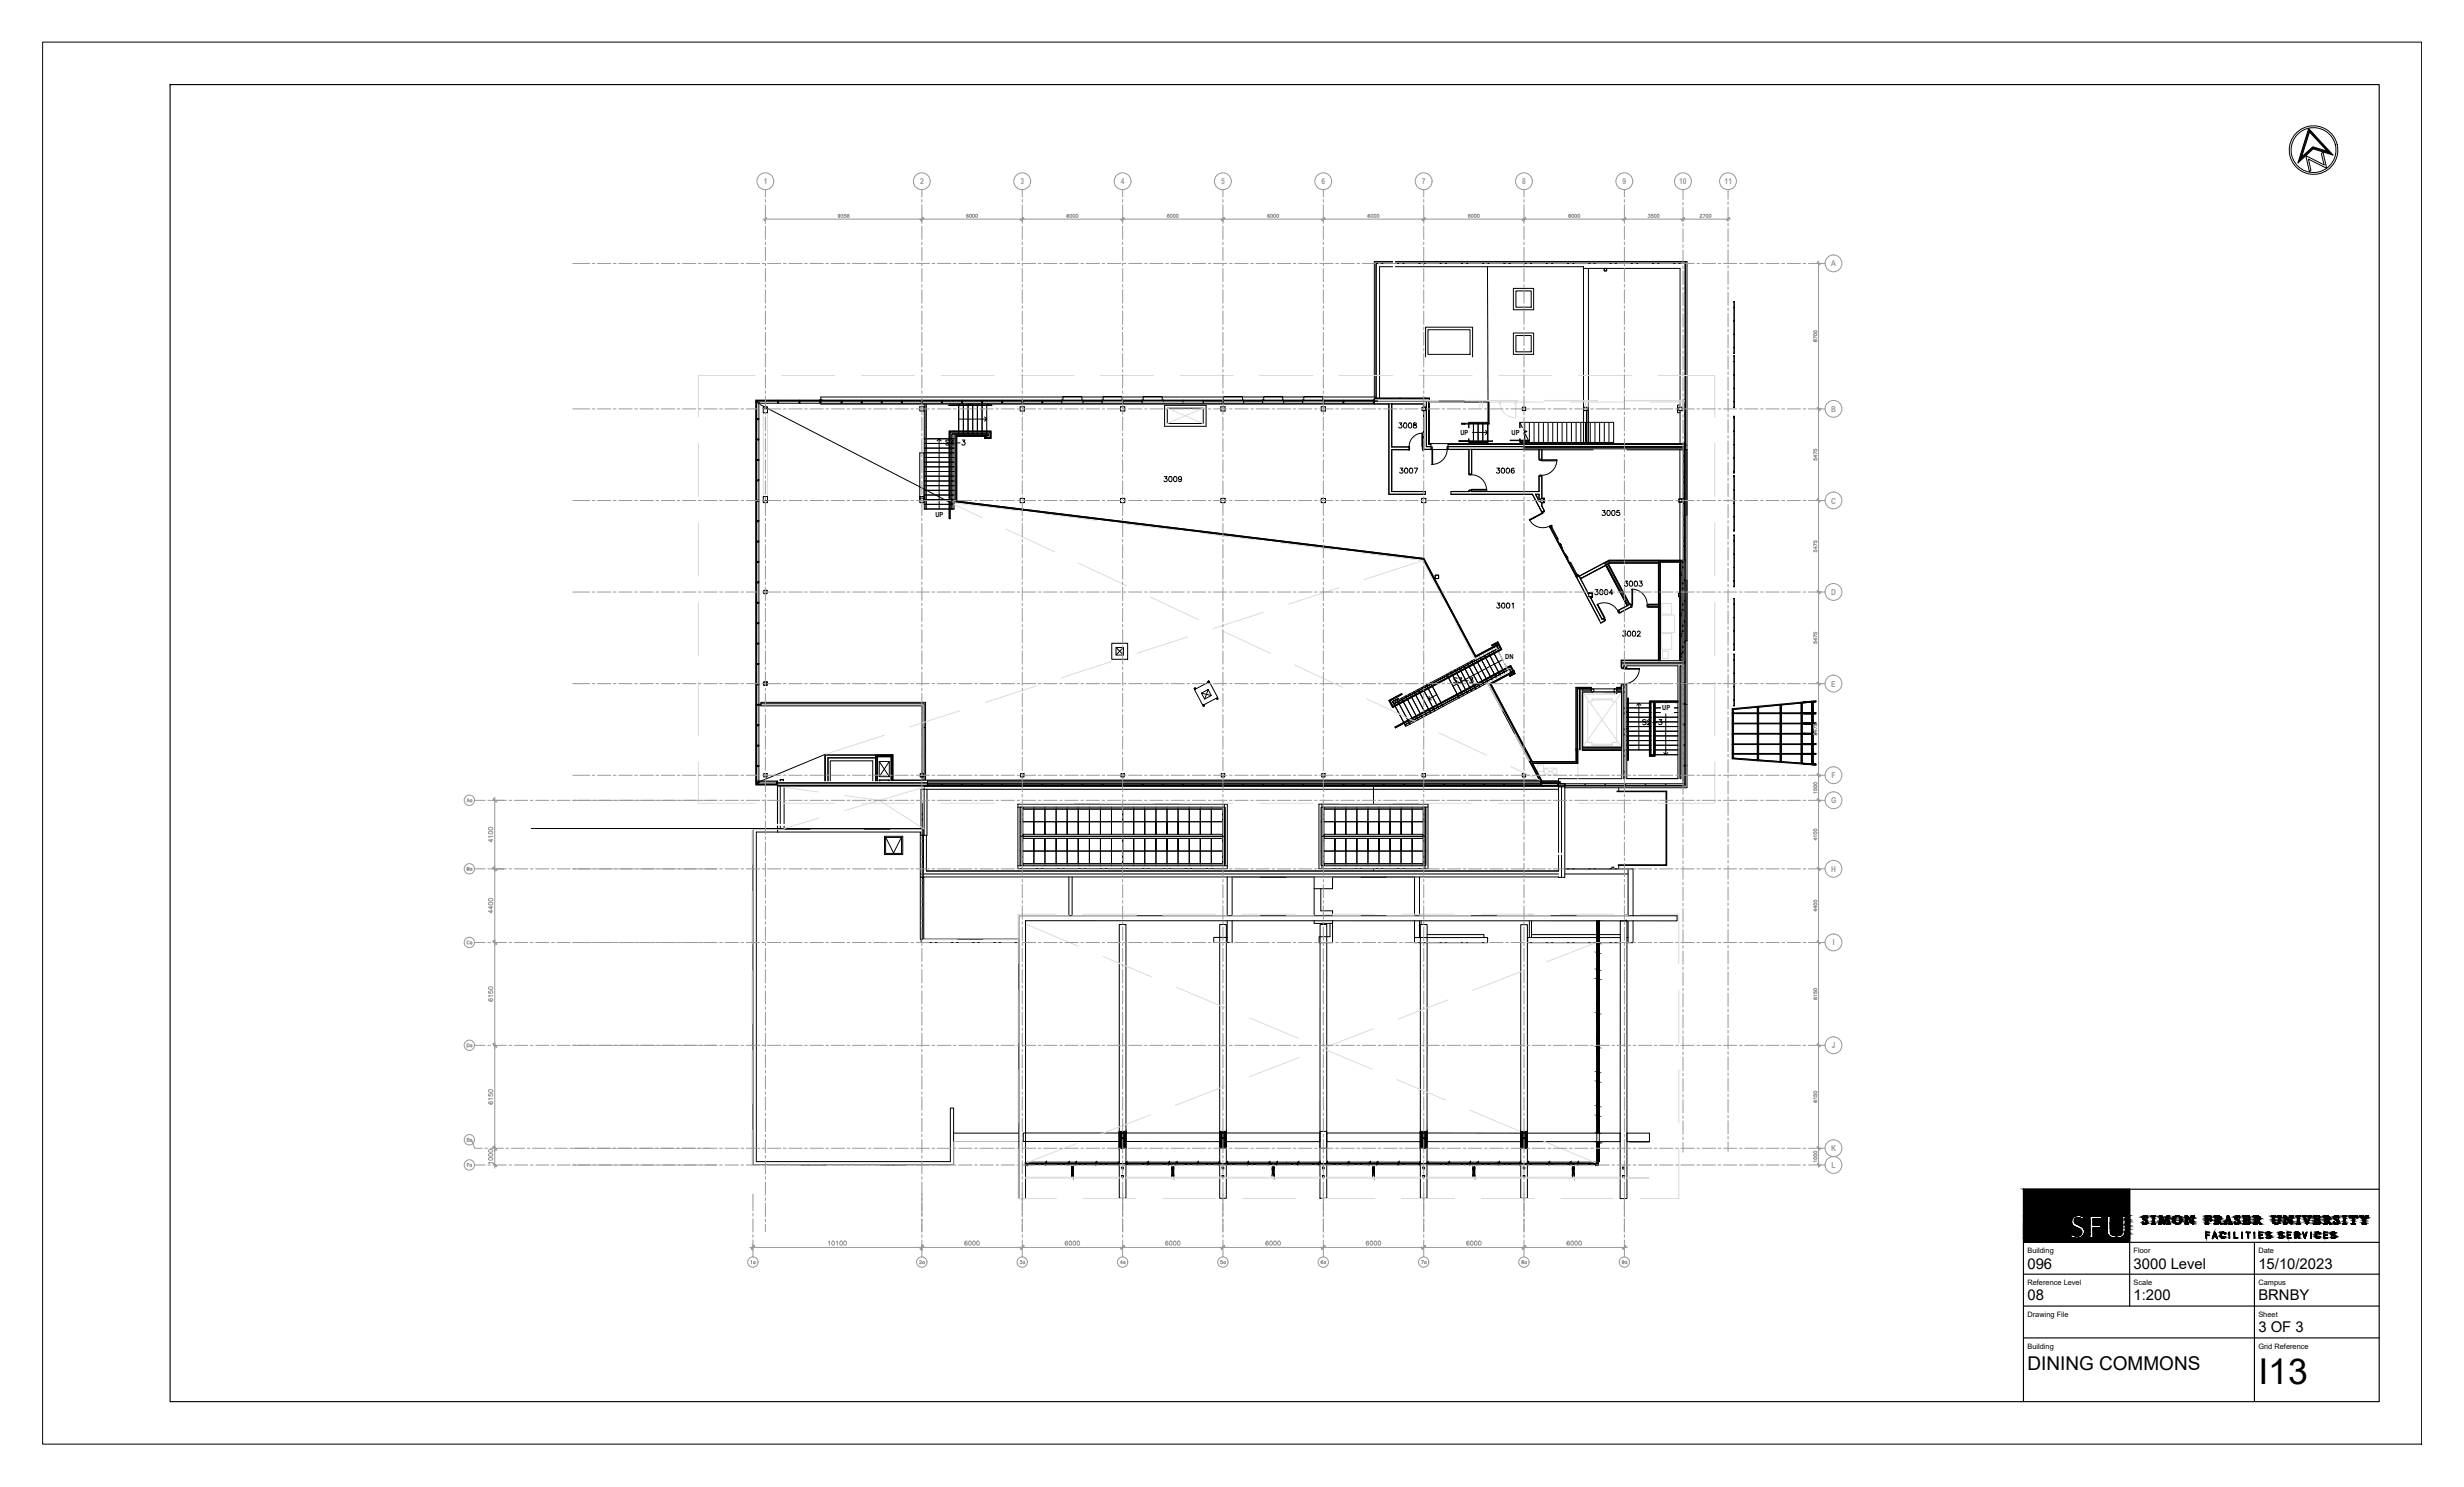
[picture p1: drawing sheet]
<svg xmlns="http://www.w3.org/2000/svg" width="737mm" height="444mm" viewBox="0 0 737 444" stroke-linecap="round" stroke-linejoin="round" font-family="sans-serif">
<defs><g id="words">
<text font-size="10.6" x="675.1" y="413.7">I13</text>
<text font-size="5.7" x="606.1" y="409.5">DINING COMMONS</text>
<g font-size="4.4">
<text x="606.1" y="379.2">096</text>
<text x="637.8" y="379.2">3000 Level</text>
<text x="675.1" y="379.2">15/10/2023</text>
<text x="606.1" y="388.7">08</text>
<text x="637.8" y="388.7">1:200</text>
<text x="675.1" y="388.7">BRNBY</text>
<text x="675.1" y="398.1">3 OF 3</text>
</g>
<g font-size="2.4" fill="#989898">
<text x="228.3" y="55.1">1</text>
<text x="275" y="55.1">2</text>
<text x="305.1" y="55.1">3</text>
<text x="335" y="55.1">4</text>
<text x="365" y="55.1">5</text>
<text x="395.1" y="55.1">6</text>
<text x="425.1" y="55.1">7</text>
<text x="455" y="55.1">8</text>
<text x="485.1" y="55.1">9</text>
<text x="501.9" y="55.1">10</text>
<text x="515.6" y="55.1">11</text>
<text x="547.5" y="79.6">A</text>
<text x="547.4" y="123.2">B</text>
<text x="547.5" y="150.5">C</text>
<text x="547.4" y="177.9">D</text>
<text x="547.5" y="205.3">E</text>
<text x="547.5" y="232.6">F</text>
<text x="547.4" y="240.1">G</text>
<text x="547.5" y="260.7">H</text>
<text x="547.9" y="282.6">I</text>
<text x="547.7" y="313.4">J</text>
<text x="547.4" y="344.1">K</text>
<text x="547.5" y="349.1">L</text>
</g>
<g font-size="2.2">
<text x="606.1" y="374.5">Building</text>
<text x="637.8" y="374.5">Floor</text>
<text x="675.1" y="374.5">Date</text>
<text x="606.1" y="384.1">Reference Level</text>
<text x="637.8" y="384.1">Scale</text>
<text x="675.1" y="384.1">Campus</text>
<text x="606.1" y="393.6">Drawing File</text>
<text x="675.1" y="393.6">Sheet</text>
<text x="606.1" y="403.1">Building</text>
<text x="675.1" y="403.1">Grid Reference</text>
</g>
<g font-size="2.1">
<text x="436.6" y="130.1">UP</text>
<text x="451.9" y="130.1">UP</text>
<text x="279.7" y="154.4">UP</text>
<text x="450" y="197">DN</text>
<text x="496.9" y="212.3">UP</text>
</g>
</g></defs>
<!-- layer: FP096_3 Data|RM$TXT -->
<g fill="none" stroke="#000" stroke-width=".3">
<path d="M283.8 131.8l-.9-.2-.1 .5 .8 .3 .2 .4-.4 .3-.7-.3M285.3 132.6h-1.1l.7-1.1v1.6M285.7 132.4h1.3M287.7 131.5h.8l-.5 .6a.51 .51 0 0 1 .4 .8 .51 .51 0 0 1-.9-.1M418.3 126.4h.8l-.5 .6a.51 .51 0 0 1 .4 .8 .51 .51 0 0 1-.9-.2M418.5 139.9h.9l-.5 .6a.5 .5 0 0 1 .4 .8 .5 .5 0 0 1-.9-.1M419.8 126.5a.77 .77 0 0 1 .9 .5 .77 .77 0 0 1-.5 .9l-.5-.3zM421.3 126.5a.76 .76 0 0 1 .8 .5 .76 .76 0 0 1-.5 .9l-.5-.3-.1-.5zM422.6 126.5v.4a.61 .61 0 0 1 .7 .2 .61 .61 0 0 1 0 .8l-.8-.1v-.5l.9-.5-.1-.3zM422.8 139.9h1l-.7 1.5M447.5 139.9h.8l-.5 .6a.5 .5 0 0 1 .4 .8 .5 .5 0 0 1-.9-.1M348.1 142.5h.8l-.5 .5a.51 .51 0 0 1 .4 .8 .51 .51 0 0 1-.9-.1"/>
<path d="M349.6 142.5a.77 .77 0 0 1 .9 .6 .77 .77 0 0 1-.5 .9l-.5-.3zM351.1 142.5h.2a.8 .8 0 0 1 .5 .7 .8 .8 0 0 1-.5 .8l-.5-.7zM353.2 143a.47 .47 0 0 1-.6 .4 .47 .47 0 0 1-.2-.7 .47 .47 0 0 1 .7 0l.1 .6-.2 .6-.4 .1-.3-.3M420.1 140a.69 .69 0 0 1 .8 .7 .69 .69 0 0 1-.8 .7l-.2-.6zM421.6 140l.2-.1a.8 .8 0 0 1 .5 .8 .8 .8 0 0 1-.5 .7l-.5-.6zM449 140l.2-.1a.8 .8 0 0 1 .6 .8 .8 .8 0 0 1-.6 .7h-.2l-.2-.6zM450.5 140a.69 .69 0 0 1 .8 .7 .69 .69 0 0 1-.8 .7l-.2-.6zM452.6 140.1l-.3-.2a.73 .73 0 0 0-.6 .8 .73 .73 0 0 0 .8 .7 .47 .47 0 0 0 0-.8 .47 .47 0 0 0-.7 .3M479 152.6h.8l-.4 .5a.51 .51 0 0 1 .4 .9 .51 .51 0 0 1-.9-.2M480.6 152.6a.77 .77 0 0 1 .8 .6 .77 .77 0 0 1-.5 .9l-.5-.3zM482 152.6a.77 .77 0 0 1 .9 .6 .77 .77 0 0 1-.5 .9l-.5-.3zM484.1 152.6h-.7l-.1 .6a.54 .54 0 0 1 .8 0 .54 .54 0 0 1-.1 .8 .54 .54 0 0 1-.8-.2"/>
<path d="M476.9 176.2h.8l-.4 .6a.5 .5 0 0 1 .3 .9 .5 .5 0 0 1-.8-.2M478.4 176.3a.74 .74 0 0 1 .9 .6 .74 .74 0 0 1-.5 .9l-.4-.1-.1-.2zM479.9 176.3l.2-.1a.8 .8 0 0 1 .6 .8 .8 .8 0 0 1-.6 .8l-.5-.7zM482.2 177.3h-1.1l.7-1.1v1.6M485.8 173.7h.7l-.4 .6a.5 .5 0 0 1 .4 .8 .5 .5 0 0 1-.9-.2M487.3 173.8l.2-.1a.8 .8 0 0 1 .6 .8 .8 .8 0 0 1-.6 .7l-.5-.6zM488.7 173.8a.74 .74 0 0 1 .9 .5 .74 .74 0 0 1-.5 .9l-.5-.3zM490.1 173.7h.8l-.4 .6a.5 .5 0 0 1 .3 .8 .5 .5 0 0 1-.8-.2M447.6 180.3h.8l-.5 .6a.5 .5 0 0 1 .4 .8 .5 .5 0 0 1-.9-.2M449.1 180.4l.2-.1a.8 .8 0 0 1 .6 .7 .8 .8 0 0 1-.6 .8l-.4-.7zM450.6 180.4a.69 .69 0 0 1 .8 .6 .69 .69 0 0 1-.8 .7l-.3-.6zM452 180.6l.4-.3v1.5"/>
<path d="M485.2 188.7h.8l-.4 .5a.5 .5 0 0 1 .3 .9 .5 .5 0 0 1-.8-.2M486.7 188.7h.3a.8 .8 0 0 1 .5 .7 .8 .8 0 0 1-.5 .8l-.3-.1-.2-.6zM488.2 188.7a.71 .71 0 0 1 .8 .7 .71 .71 0 0 1-.8 .7l-.2-.6zM489.5 189l.3-.3 .5 .2-.9 1.3h1M435.6 202.8l-.4-.2-.6 .2 .1 .4 .8 .3v.6l-.9-.2M436.2 202.6h.8l-.5 .6a.52 .52 0 0 1 .5 .5 .52 .52 0 0 1-.4 .5 .52 .52 0 0 1-.6-.4M437.6 203.5h1.3M439.5 202.6h.8l-.4 .6a.5 .5 0 0 1 .4 .8 .5 .5 0 0 1-.9-.2M492.1 215.3l-.4-.2-.6 .2 .1 .4 .9 .5-.4 .4-.6-.2M492.6 215.5l.3-.4 .5 .3-.9 1.2h1M494 216h1.3M496 215.1h.8l-.4 .6a.5 .5 0 0 1 .3 .8 .5 .5 0 0 1-.8-.2"/>
</g>
<!-- layer: FP096_3|AFLST -->
<g fill="none" stroke="#000" stroke-width=".3">
<path d="M518.3 90.2l.2 .1zM518.3 99.9l.2 .1zM518.3 95.9h.2zM518.3 91.9l.2 .1zM518.4 90.3v1.6M518.4 92v7.9M518.4 100v5.6M518.5 90.3v1.6M518.5 92v7.9M518.5 100v5.6M518.3 106.4h.2zM518.3 116l.2 .1z"/>
<path d="M518.3 112l.2 .1zM518.3 108l.2 .1zM518.3 105.6h.2zM518.3 103.9h.2zM518.3 105.6h.1M518.3 108v.1M518.3 116v.1M518.4 106.4v5.6M518.4 112.1v7.9M518.5 106.4v5.6M518.5 112.1v7.9M276.3 131.2v21h.5"/>
<path d="M276.3 120.8v10.4M276.3 131.2h.5M276.3 132.6h.5M276.3 134h.5M276.3 135.4h.5M276.3 136.8h.5M276.3 138.1h.5M276.3 139.5h.5M276.8 120.8l.1 31.4M276.9 131.2h7.1v21M276.9 120.8v31.4M276.9 132.6h6.9"/>
<path d="M276.9 134h6.9M276.9 135.4h6.9M276.9 136.8h6.9M276.9 138.1h6.9M276.9 139.5h6.9M280.8 131.2l-.7 .6M281.3 131.8l-.5-.6v21M283.7 121.2h12.8M283.7 121.1h12.8M283.7 121.1v.1M284 132.6h.5M284 134h.5"/>
<path d="M284 135.4h.5M284 136.8h.5M284 138.1h.5M284 139.5h.5M284.6 131.2h.6M284.6 132.6h.6M284.6 134h.6M284.6 135.4h.6M284.6 136.8h.6M284.6 138.1h.6M284.6 139.5h.6M285.2 131.2v21h-.6"/>
<path d="M285.2 128.9v.2h-1.2v2.1h.5M285.2 121.1v.1M286.6 129.8h-1.4v1.4M286.6 129.8h8.4M286.6 125.3h8.4l-.7 .6M286.6 120.8v.3M286.6 121.2v7.7M286.6 129.1v.5M286.6 129.7v.1M288 120.8v.3M288 121.2v7.7M288 129.1v.5"/>
<path d="M288 129.7v.1M289.4 120.8v.3M289.4 121.2v7.7M289.4 129.1v.5M289.4 129.7v.1M290 120.8h.2M290.1 120.8v.3M290.2 120.8v.3M290.8 120.8v.3M290.8 121.2v7.7M290.8 129.1v.5M290.8 129.7v.1"/>
<path d="M292.2 120.8v.3M292.2 121.2v7.7M292.2 129.1v.5M292.2 129.7v.1M293.6 120.8v.3M293.6 121.2v7.7M293.6 129.1v.5M293.6 129.7v.1M294.3 130.8h1.7v-1.7h-12v25.9M294.3 131.1h1.9v-2.2h-12.4v26.1M294.3 124.6l.7 .7M294.3 130.8v.3"/>
<path d="M294.3 131.1h1.9v-2.2h-12.4v23.3M295 120.8v8.3h-9.8M295 129.6v-.5h1v1.7h-1.7M295 129.7v.1M295 130.3h.5v-.7h-11l.1 22.6M295 130.2h.4v-.5h-10.8v22.5M295.1 120.8h.3M295.2 120.8v.3M295.3 120.8v.3M296.5 121.1v.1M436.2 131.8h10l-10 .1M436.2 131.8h3.1"/>
<path d="M436.2 131.9h3.1M436.2 131.8v.1M437 126.5h8.2v.3h-8.2M437 126.5h.9M437 126.8h.9M437 126.5v.3M437.7 126.6h.1M437.7 131.8v.1M439.1 132h5.6M439.1 126.3h5.6v.2h-5.6zM439.1 129.3h5.6l-.6 .6M439.1 126.8v5"/>
<path d="M439.1 131.9v.1M439.2 131.9h.1M440.5 126.5h.1M440.5 126.8v5M440.5 131.9v.1M441.9 126.5h.1M441.9 126.8v5M441.9 131.9v.1M443.3 126.5h.1M443.3 126.8v5M443.3 131.9v.1M444.1 128.7l.6 .6"/>
<path d="M444.7 131.9v.4h-5.6v-.3M444.7 126.8v5M445 126.5v-6.3h.1v6.3M451.5 131.6l5.4 .1zM454.4 132v.3h2.8M454.4 132h2.7M454.4 126.3l.1 .2M454.4 126.3h28v6h-25.2l-1.1-2.4-1-.3 1.4-.6-1-.3zM454.4 126.5v5.1M454.4 131.7v.3M455.8 126.5v5.1M455.8 131.7v.3"/>
<path d="M457.2 126.5v5.5M458.6 126.5v5.5M460 126.5v5.5M461.4 126.5v5.5M462.8 126.5v5.5M464.2 126.5v5.5M465.6 126.5v5.5M467 126.5v5.5M468.4 126.5v5.5M469.8 126.5v5.5M471.2 126.5v5.5M472.6 126.5v5.5"/>
<path d="M474 126.5v5.5M474.3 122.7v9.6h.1v-9.6M475.4 126.5v5.5M476.8 126.5v5.5M478.2 126.5v5.5M479.6 126.5v5.5M481 126.5v5.5M518.3 121.7l.2 .1zM518.3 120l.2 .1zM518.3 124.4l.2 .1zM518.3 136.9h.2zM518.3 132.9h.2z"/>
<path d="M518.3 128.9h.2zM518.3 124.9h.2zM518.3 121.7v.1M518.4 120.1v1.6M518.4 124.5v.4M518.4 124.9v8M518.4 132.9v8M518.5 120.1v1.6M518.5 124.5v.4M518.5 124.9v8M518.5 132.9v8M276.3 140.9h.5"/>
<path d="M276.3 142.3h.5M276.3 143.8h.5M276.3 145.2h.5M276.3 146.6h.5M276.3 148h.5M276.3 149.4h.5M276.3 150.8h.5M276.9 152.2h6.9M276.9 140.9h6.9M276.9 142.3h6.9M276.9 143.8h6.9M276.9 145.2h6.9"/>
<path d="M276.9 146.6h6.9M276.9 148h6.9M276.9 149.4h6.9M276.9 150.8h6.9M283.8 152.2l.2 2.8M283.8 155h.2M283.8 153.6v1.4M284 152.2h.5M284 140.9h.5M284 142.3h.5M284 143.8h.5M284 145.2h.5"/>
<path d="M284 146.6h.5M284 148h.5M284 149.4h.5M284 150.8h.5M284 152.2v1.4M284.6 140.9h.6M284.6 142.3h.6M284.6 143.8h.6M284.6 145.2h.6M284.6 146.6h.6M284.6 148h.6M284.6 149.4h.6"/>
<path d="M284.6 150.8h.6M518.3 159.9l.2 .1zM518.3 158.7h.2zM518.3 142.2l.2 .1zM518.3 158.4l.2 .1zM518.3 154.4l.2 .1zM518.3 150.4l.2 .1zM518.3 146.4l.2 .1zM518.3 142.4l.2 .1zM518.3 141.3l.2 .1zM518.3 140.9h.2zM518.3 142.2v.1"/>
<path d="M518.3 154.4v.1M518.4 140.9v.4M518.4 142.3v.1M518.4 142.5v7.9M518.4 150.5v7.9M518.4 158.5v.2M518.4 160v5.6M518.5 140.9v.4M518.5 142.3v.1M518.5 142.5v7.9M518.5 150.5v7.9M518.5 158.5v.2"/>
<path d="M518.5 160v5.6M518.3 178.9l.2 .1zM518.3 175.3l.2 .1zM518.3 173.6l.2 .1zM518.3 169.6l.2 .1zM518.3 165.6l.2 .1zM518.3 161.6l.2 .1zM518.3 161.6v.1M518.3 169.6v.1M518.4 165.7v7.9M518.4 173.7v1.6M518.4 179v1.6"/>
<path d="M518.5 165.7v7.9M518.5 173.7v1.6M518.5 179v1.6M436.2 199.6l.4 .8M437.4 198.9l.2 .3M437.6 199.3l.3 .4M438 200l2.6 4.8M438.7 198.3l.1 .3M438.9 198.6l.2 .5M439.2 199.3l2.6 4.8M439.9 197.6l.2 .3M440.1 198l.3 .4"/>
<path d="M440.5 198.7l2.6 4.8M440.9 197l-8.4 4.6M441.2 197l.4 .8M441.7 198l2.6 4.8M442.4 196.3l.2 .3M442.6 196.7l.2 .4M442.9 197.3l2.6 4.9M443.6 195.7l.2 .3M443.8 196l.3 .5M444.2 196.7l2.5 4.8M444.9 195l.1 .3M445.1 195.4l.2 .4"/>
<path d="M445.4 196l2.6 4.9M446 192.8l1.8-.9 1.1 2.3-32.6 17.3-1.1-2.1 3.8-2M446 192.8l1.8-.9 1.1 2.3-.7 .3M446.1 194.4l.4 .8M446.7 195.4l2.5 4.8M447.3 193.6l.2 .4M447.5 194.1l.3 .4M447.8 192.5l-.1-.3-1.6 .9-.1-.3M447.9 192.5l.1 .3-.5 .2M447.9 192.5l-6.7 3.6-15.5-29.2-139.7-17.1v-19.4h9v-.3h-9.2v19.9l139.7 17.1 15.6 29.3 5.6-3M447.9 194.7l2.6 4.9M447.9 192.5l.1 .3-1.3 .6"/>
<path d="M448 192.8l.6 1.2M448.1 194.3l.1 .2-16.4 8.8M448.1 194.3l-16.4 8.7M448.6 194l-32.2 17.2-.9-1.7 3.6-1.9M448.6 194l-.5 .3M449.2 197.2l-14.8 7.9M450.6 199.8l.2 .5M450.8 199.4l-16.4 8.7 .1 .2-3.6 1.9 .2 .5M450.8 199.4l.1 .2-16.4 8.7M451.5 199.3l-34.3 18.3M451.5 199.3l-.6 .3M451.5 199.3l.8 1.4"/>
<path d="M451.6 198.9l-34.5 18.4M451.6 198.9l-.8 .5M451.6 198.9l.9 1.7M518.3 195.6h.2zM518.3 197.2l.2 .1zM518.3 194.3h.2zM518.3 192.6h.2zM518.3 188.6l.2 .1zM518.3 184.6h.2zM518.3 180.6l.2 .1zM518.3 184.6h.1M518.3 192.6h.1"/>
<path d="M518.3 194.3h.1M518.3 195.6h.1M518.4 180.7v7.9M518.4 188.7v5.6M518.4 195.6v5.6M518.5 180.7v7.9M518.5 188.7v5.6M518.5 195.6v5.6M416.2 209.7l1.8-1-1.7 1 .4 .7 31.1-16.6-.4-.8-1.1 .5 1.2-.6 .4 .9-31.3 16.7zM416.7 210.5l.2 .4M417.1 217.3l.1 .3M417.7 209.4l.2 .3"/>
<path d="M418 209.8l.2 .4M418.3 210.5l2.6 4.8M418.4 216.6l-1.3 .7M419 208.7l.1 .4M419 207.4l-3.8 2 1.1 2.1 .8-.4-.2-.2M419 207.4l.1 .2M419.1 207.6l-3.6 1.9 .9 1.7 .5-.3M419.2 209.1l.2 .5M419.5 209.8l2.6 4.8M419.6 216l-2.4 1.6M419.9 216.6l31.4-16.6 .6 1.1-.9 .3 .8-.4-.5-.9zM420.2 208.1l.5 .8"/>
<path d="M420.8 209.1l2.5 4.9M421 215.5l.2 .5M421.3 216l.2 .5M421.4 207.4l.5 .9M422 208.5l2.6 4.8M422.2 214.9l.3 .4M422.5 215.4l.2 .4M422.7 206.8l.2 .3M422.9 207.2l.2 .4M423.2 207.8l2.6 4.9M423.5 214.2l.2 .4M423.8 214.7l.2 .5"/>
<path d="M423.9 206.1l.2 .3M424.1 206.5l.2 .4M424.5 207.2l2.6 4.8M424.7 213.5l.5 1M425.2 205.5l.1 .3M425.4 205.8l.2 .5M425.7 206.5l2.6 4.8M426 212.9l.4 .9M426.4 204.8l.2 .3M426.6 205.2l.2 .4M427 205.8l2.5 4.9M427 209l.9 .2"/>
<path d="M427.2 212.2l.2 .5M427.4 212.7l.3 .5M427.6 204.1l-11.1 5.9M427.6 204.1l.2 .3M427.8 204.5l.3 .4M428.1 204.9l.1 .3-11.1 5.9 2.6 4.9M428.1 204.9l-11.2 6M428.4 211.6l.5 .9M429.5 207.7l-2.5 1.3 .3-.9M429.6 210.9l.3 .4M429.9 211.4l.2 .5M430.8 210l.1 .2-12.4 6.6"/>
<path d="M430.8 210l-11.2 6M431.2 210.7l.2 .5M431.4 211.2l-11.2 5.9-.4-.9M431.7 203l.1 .3-3.6 1.9 2.6 4.8M431.7 203l-3.6 1.9M432.5 201.6l-4.9 2.5M432.5 201.6l.1 .3M432.7 201.9l.2 .5M433 202.6l2.6 4.8M433.7 200.9l.2 .3M433.9 201.3l.3 .4M434.3 201.9l2.6 4.9"/>
<path d="M434.4 208.1l-3.6 1.9M435 200.3l.1 .2M435.1 200.6l.3 .5M435.5 201.3l2.6 4.8M435.7 207.7l.5 .9M436.2 208.6l-4.8 2.6M436.8 200.6l2.5 4.9M437 207l.2 .4M437.3 207.5l.2 .5M438.2 206.3l.2 .5M438.5 206.9l.2 .4M439.5 205.7l.2 .4"/>
<path d="M439.7 206.2l.2 .4M440.7 205l.5 1M441.9 204.4l.3 .4M442.2 204.9l.2 .4M443.1 203.7l.3 .5M443.4 204.2l.3 .5M444.4 203.1l.2 .4M444.7 203.6l.2 .4M444.7 204.1l-8.5 4.5M445.4 204.4l12.4 23.2-12.4-23.2 5.9-3.2zM445.6 202.4l.5 .9M445.7 204.5l12.3 23.1-12.3-23.1 7.1-3.8-.1-.2 .1 .2z"/>
<path d="M446.9 201.8l.2 .4M447.1 202.3l.2 .4M448.1 201.1l.3 .5M448.4 201.6l.2 .4M449.3 200.5l.3 .4M449.6 201l.2 .4M450.9 200.3l.2 .4M451.8 201l-.5 .2M452.6 200.8l.3 .6-1.5 .8-.1-.3 1.3-.6-.2-.4M452.7 200.5l-.9 .4M486.3 217.7v.3M486.3 212.6v.3"/>
<path d="M486.3 210.2h6.8M486.3 211.6h.3M486.3 213h.3M486.3 214.4h.3M486.3 215.8h.3M486.3 217.2h.3M486.3 218.6h.3M486.3 220h.3M486.4 217.8h.2M486.4 217.9h.2M486.4 212.7h.2M486.4 212.8h.2"/>
<path d="M486.6 208.7v18.5M486.6 208.7h.1M486.7 208.7v18.5M486.7 211.6h6.4M486.7 213h6.4M486.7 214.4h6.4M486.7 215.8h6.4M486.7 217.2h6.4M486.7 218.6h6.4M486.7 220h6.4M489.3 210.8l.6-.6 .7 .6M489.9 210.2v14"/>
<path d="M493.2 210.2h.1M493.2 209.7h.1M493.4 210.2h.2v14M493.4 211.6h.2M493.4 213h.2M493.4 214.4h.2M493.4 215.8h.2M493.4 217.2h.2M493.4 218.6h.2M493.4 220h.2M494.4 210.2v15.4M494.4 211.6h.1"/>
<path d="M494.4 213h.1M494.4 214.4h.1M494.4 215.8h.1M494.4 217.2h.1M494.4 218.6h.1M494.4 220h.1M494.5 210.2v15.6h-1.2h1.2zM494.7 210.2v15.7h-1.4M494.7 210.2v15.8h-1.5M494.7 211.6h6.9M494.7 213h6.9M494.7 214.4h6.9"/>
<path d="M494.7 215.8h6.9M494.7 217.2h6.9M494.7 218.6h6.9M494.7 220h6.9M498 210.2v15.4l-.6-.6M501.6 209.6h-8.5v16.3M501.6 209.8h-8.3v16M501.6 209.6h-8.5v16.4h1.6v-15.8M501.6 209.9h-8.2v15.8h1.1v-15.5M501.6 209.8h-8.3v16.1h-.2M501.6 209.8h-8.3v16h1.2v-15.6M518.3 210.9l.2 .1z"/>
<path d="M518.3 209.2l.2 .1zM518.3 205.2l.2 .1zM518.3 201.2l.2 .1zM518.4 201.3v7.9M518.4 209.3v1.6M518.5 201.3v7.9M518.5 209.3v1.6M486.3 232.7h15.3M486.3 224.2h.3M486.3 221.4h.3M486.3 222.8h.3M486.6 227.2h.1"/>
<path d="M486.7 224.2h.1M486.7 224.2h6.4M486.7 221.4h6.4M486.7 222.8h6.4M493.1 225.9h.1M493.2 224.2h.1M493.4 224.2h.2M493.4 221.4h.2M493.4 222.8h.2M493.6 224.2v1.4h.8M494.4 224.2h.1M494.4 225.6h.1"/>
<path d="M494.4 221.4h.1M494.4 222.8h.1M494.6 225.9h.1M494.6 225.6h.1M494.7 224.2h6.9M494.7 225.6h6.9M494.7 221.4h6.9M494.7 222.8h6.9M498.6 225l-.6 .6"/>
</g>
<!-- layer: FP096_3|AGL -->
<g fill="none" stroke="#000" stroke-width=".3">
<path d="M226.1 119.9l.1 5.3zM226.2 119.9h6.3M226.2 119.9v5.3M226.2 119.9h.3l.6 .6h-.2v.2zM232.6 119.7l.1 .8h-.2zM232.7 119.7l6.1 .2zM239 119.7l.1 .8h-.3zM239.1 119.9h6M245.1 119.6v.1M245.1 119.7h.1M245.1 119.9h.3v.6h-.3zM245.1 119.7h-19v114.8h6"/>
<path d="M245.3 119.7h.1M245.4 119.7l6 .2zM245.4 119.9h.1M245.4 119.6v.1M245.4 119.7h120M251.4 119.9h.4v.6h-.4zM251.8 119.7l5.6 .2zM251.8 119.9h5.6M257.4 119.9h.4v.6h-.4zM257.8 119.7l5.6 .2zM257.8 119.9h5.6M263.6 119.7l.1 .8h-.3z"/>
<path d="M263.7 119.7l5.8 .2zM263.7 119.9h5.8M269.5 119.7l.2 .2v.6h-.2zM269.7 119.7l5.7 .2zM269.7 119.9h5.7M275.5 119.7l.3 .2v.6h-.4zM275.8 119.7l5.6 .2zM275.8 119.9h5.6M281.6 119.7l.2 .2v.6h-.4zM281.8 119.7l5.6 .2zM281.8 119.9h5.6M287.6 119.7l.1 .8h-.3z"/>
<path d="M287.7 119.7l5.8 .2zM287.7 119.9h5.8M293.5 119.7l.3 .2v.6h-.3zM293.8 119.7l5.6 .2zM293.8 119.9h5.6M299.4 119.9h.4v.6h-.4zM299.8 119.7l5.6 .2zM299.8 119.9h5.6M305.4 119.9h.4v.6h-.4zM305.8 119.7l5.6 .2zM305.8 119.9h5.6M311.4 119.9h.3v.6h-.3z"/>
<path d="M311.7 119.7l5.7 .2zM311.7 119.9h41.7M317.4 119.9h.1M317.4 119.6v.1M317.4 119.9v.6h6.4M317.8 119.6v-1.1h5.6v1.1M323.8 119.7l5.6 .2zM323.8 119.6v.1M323.8 119.9v.6M329.4 119.9h.1M329.4 119.6v.1M329.4 119.9v.6h6.3"/>
<path d="M329.8 119.6v-1.1h5.6v1.1M335.7 119.7l5.7 .2zM335.7 119.6v.1M335.7 119.9v.6M341.4 119.9v.6h18.3v-.6M341.4 119.9h.1M341.4 119.6v.1M341.8 119.6v-1.1h5.6v1.1M347.8 119.9h5.6M347.8 119.6v.1M347.8 119.9h.1M353.4 119.9h.4"/>
<path d="M353.8 119.9h5.7M359.5 119.9h.2M359.7 119.7l5.7 .2zM359.7 119.9h5.7M365.4 119.9h.4v.6h-.4zM365.4 119.6h-139.4v115h6.1M365.6 119.7h44.9M365.8 119.9h35.6M371.4 119.6v-1.1h-5.6v1.1h-.4l.1 .1M371.8 119.7l5.6 .2zM371.8 119.6v.1M371.8 119.9v.6"/>
<path d="M371.8 119.6h-6v.9h6M371.8 119.6h38.7M377.4 119.9h.1M377.4 119.6v.1M377.4 119.9v.6h6.4M377.8 119.6v-1.1h5.7v1.1M383.8 119.7l5.6 .2zM383.8 119.6v.1M383.8 119.9v.6M389.4 119.9h.1M389.4 119.6v.1M389.4 119.9v.6h6.4"/>
<path d="M389.8 119.6v-1.1h5.6v1.1M395.8 119.7l5.6 .2zM395.8 119.6v.1M395.8 119.9v.6M401.6 119.7l.1 .8h-.3zM401.7 119.9h8.8M410.5 119.7h.1M410.5 119.6h.3v.9h-.3zM226.1 137.6l.1 5.8zM226.1 125.4l.1 5.8zM226.1 131.4l.8-.2v.3zM226.1 125.2h.8v.2h-.7z"/>
<path d="M226.1 137.5l.8-.2v.3zM226.2 131.5v5.8M226.2 125.4v5.8M226.2 137.6v5.8M226.9 120.7v4.5M226.9 125.4v5.8M226.9 131.5v5.8M226.9 137.6v5.8M227.1 120.5h5.4M232.7 120.5h6.1M239.1 120.5h6M245.4 120.5h6"/>
<path d="M251.8 120.5h5.6M257.8 120.5h5.6M263.7 120.5h5.8M269.7 120.5h5.7M275.8 120.5h5.6M281.8 120.5h5.6M287.7 120.5h5.8M293.8 120.5h5.6M299.8 120.5h5.6M305.8 120.5h5.6M311.7 120.5h5.7M323.8 120.5h5.6"/>
<path d="M335.7 120.5h5.7M359.7 120.5h5.7M371.8 120.5h5.6M383.8 120.5h5.6M395.8 120.5h5.6M401.7 120.5h8.8M503.2 134.5h.6v.3h-.6zM503.2 134.8v6.2M503.5 134.8l.1 6.2zM503.8 134.8v99.6M226.1 156l.1 5.7zM226.1 143.7l.1 5.8z"/>
<path d="M226.1 149.7l.8-.2v.4h-.7zM226.1 143.6l.8-.2v.3zM226.1 155.8l.8-.2v.4h-.7zM226.2 149.9v5.7M226.2 143.7v5.8M226.2 156v5.7M226.9 143.7v5.8M226.9 149.9v5.7M226.9 156v5.7M460.9 153.1l.7-.3 .1 .2-.7 .3zM463.2 157.4l.6-.4 .1 .2-.6 .4zM463.2 157.3l.6-.3 .1 .2-.6 .4z"/>
<path d="M503.2 154.1h.4v.3h-.4zM503.2 141h.4v.3h-.4zM503.2 147.6h.4v.2h-.4zM503.2 141.3v6.3M503.2 147.8v6.3M503.2 154.4v6.2M503.5 154.4l.1 6.2zM503.5 141.3l.1 6.3zM503.5 147.8l.1 6.3zM226.1 174.3l.1 5.7zM226.1 168.2l.1 5.7zM226.1 174l.8-.1v.4h-.7z"/>
<path d="M226.1 161.9l.8-.2v.4h-.7zM226.1 168l.8-.2v.4h-.7zM226.2 162.1v5.7M226.2 168.2v5.7M226.2 174.3v5.7M226.9 162.1v5.7M226.9 168.2v5.7M226.9 174.3v5.7M503.2 167.1h.4v.3h-.4zM503.2 160.6h.4v.3h-.4zM503.2 179.5h.4v.2h-.4zM503.2 173.3h.4v.3h-.4z"/>
<path d="M503.2 160.9v6.2M503.2 167.4h.1M503.2 173.3h.1M503.2 173.6h.1M503.2 179.5h.1M503.2 179.7v.1M503.5 160.9l.1 6.2zM503.5 167.4v5.9M503.5 179.7v5.9M503.5 173.6v5.9M503.5 173.6h.1M503.5 179.7v.1"/>
<path d="M503.6 167.4h.2M226.1 198.6l.1 5.8zM226.1 186.5l.1 5.7zM226.1 180.4l.1 5.8zM226.1 192.3l.8-.1v.3h-.7zM226.1 180.1l.8-.1v.4h-.7zM226.1 186.2h.8v.3h-.7zM226.1 198.5l.8-.2v.3zM226.2 192.5v5.8M226.2 180.4v5.8M226.2 186.5v5.7M226.2 198.6v5.8"/>
<path d="M226.9 180.4v5.8M226.9 186.5v5.7M226.9 192.5v5.8M226.9 198.6v5.8M503.2 191.8h.4v.2h-.4zM503.2 185.6h.4v.3h-.4zM503.2 185.6h.1M503.2 185.9h.1M503.2 191.8h.1M503.2 192v.1M503.2 198v.2M503.5 192v12.1"/>
<path d="M503.5 185.9v5.9M503.5 192v.1M226.1 217l.1 5.7zM226.1 210.8l.1 5.8zM226.1 204.7l.1 5.8zM226.1 216.8l.8-.2v.4h-.7zM226.1 210.7l.8-.2v.3zM226.1 204.6l.8-.2v.3zM226.2 204.7v5.8M226.2 210.8v5.8M226.2 217v5.7M226.9 204.7v5.8"/>
<path d="M226.9 210.8v5.8M226.9 217v5.7M503.2 210.3h.4v.2h-.4zM503.2 216.5h.4v.2h-.4zM503.2 204.1h.4v.3h-.4zM503.2 216.7h.1M503.2 204.4h.1M503.2 204.1h.1M503.2 210.2v.1M503.2 210.5v.1M503.2 216.4v.1M503.5 216.7v17.7h.3"/>
<path d="M503.5 210.6v5.8M503.5 216.7h.1M503.5 204.4h.1M503.5 204.4v5.8M517.8 219.5h.2v2.8h-.2zM517.8 213.3h.2v2.9h-.2zM517.8 216.4h.2v2.8h-.2zM518.2 213.3v2.9M518.2 216.4v2.8M518.2 219.5v2.8M525.3 211.4l-7.1 .7v1M525.3 216.4h.3v2.8h-.3z"/>
<path d="M525.3 211.4h.3v1.7h-.3zM525.3 213.3h.3v2.9h-.3zM525.3 219.5h.3v2.8h-.3zM525.6 211.4h.1M525.7 213.3v2.9M525.7 216.4v2.8M525.7 219.5v2.8M532.1 210.7l-6.4 .7v1.7M532.1 216.4h.2v2.8h-.2zM532.1 210.7h.2v2.4h-.2zM532.1 213.3h.2v2.9h-.2zM532.1 219.5h.2v2.8h-.2z"/>
<path d="M532.3 210.7h.3M532.6 213.3v2.9M532.6 216.4v2.8M532.6 219.5v2.8M538.4 210.2l-5.8 .5v2.4M538.4 210.2h.2v2.9h-.2zM538.4 213.3h.2v2.9h-.2zM538.5 219.2h-20.7v.3h21.4M538.6 219.2v-2.8h-.2v2.8h.8M538.6 210.2h.2M538.8 213.3v2.8M538.8 216.4v2.8"/>
<path d="M538.8 219.5v2.8M539.2 209.8l3.6-.3v.3l-3.6 .3v-.3l-21.4 2.1v1.2h.2v-1l21.2-2M539.2 219.2h3.6v.3h-3.6zM539.2 213.1h3.6v.2h-3.6zM539.2 216.1h3.6v.3h-3.6zM539.2 213.1h-21.4v.2h21.4M539.2 216.1l-21.4 .1v.2h21.4M541.6 216.4h.4v2.8h-.4zM541.6 209.9l.4-.1v3.3h-.4zM541.6 209.9l-2.8 .3v2.9M541.6 213.3h.4v2.8h-.4zM541.6 219.5h.4v2.8h-.4z"/>
<path d="M542.8 209.8l-.8 .1M226 233.5h.1M226.1 229.2l.1 5.2zM226.1 222.9l.8-.2v.4h-.7zM226.1 229l.8-.2v.4h-.7zM226.2 233.5h.1M226.2 229.2v4.3h.7v-4.3M226.2 223.1v5.7M226.2 234.4h5.9M226.2 233.5v.9M226.9 233.5v.2h.2l-.8 .7-.1-.2zM226.9 223.1v5.7"/>
<path d="M226.9 233.5h.1M227.1 233.7h5M232.1 234.4v.2M232.1 233.7h.4v.9h-.4M232.1 234.4h.4M232.1 233.7v.7M232.5 234.5h.1M232.5 233.7h.1M232.5 233.7h-.4v.7M277.2 234.4h.3v.6h-.3zM277.5 234.7l4 .1zM277.5 235h188.2"/>
<path d="M277.5 234.4h4M281.5 234.4h.2v.3h-.2zM281.7 234.7l5.8 .1zM281.7 234.4h5.8M287.5 234.4h.2v.3h-.2zM287.7 234.7l5.8 .1zM287.7 234.4h5.8M293.5 234.4h.2v.3h-.2zM293.7 234.7l5.8 .1zM293.7 234.4h5.8M299.5 234.4h.2v.3h-.2zM299.7 234.7l5.8 .1z"/>
<path d="M299.7 234.4h5.8M305.5 234.4h.2v.3h-.2zM305.7 234.7l5.8 .1zM305.7 234.4h5.8M311.5 234.4h.2v.3h-.2zM311.7 234.7l5.8 .1zM311.7 234.4h5.8M317.5 234.4h.2v.3h-.2zM317.7 234.7l5.8 .1zM317.7 234.4h5.8M323.5 234.4h.2v.3h-.2zM323.7 234.7l5.8 .1z"/>
<path d="M323.7 234.4h5.8M329.5 234.4h.2v.3h-.2zM329.7 234.7l5.8 .1zM329.7 234.4h5.8M335.5 234.4h.2v.3h-.2zM335.7 234.7l5.8 .1zM335.7 234.4h5.8M341.5 234.4h.2v.3h-.2zM341.7 234.7l5.8 .1zM341.7 234.4h5.8M347.5 234.4h.2v.3h-.2zM347.7 234.7l5.8 .1z"/>
<path d="M347.7 234.4h5.8M353.5 234.4h.2v.3h-.2zM353.7 234.7l5.8 .1zM353.7 234.4h5.8M359.5 234.4h.2v.3h-.2zM359.7 234.7l5.8 .1zM359.7 234.4h5.8M365.5 234.4h.2v.3h-.2zM365.7 234.7l5.8 .1zM365.7 234.4h5.8M371.5 234.4h.2v.3h-.2zM371.7 234.7l5.8 .1z"/>
<path d="M371.7 234.4h5.8M377.5 234.4h.2v.3h-.2zM377.7 234.7l5.8 .1zM377.7 234.4h5.8M383.5 234.4h.2v.3h-.2zM383.7 234.7l5.8 .1zM383.7 234.4h5.8M389.5 234.4h.2v.3h-.2zM389.7 234.7l5.8 .1zM389.7 234.4h5.8M395.5 234.4h.2v.3h-.2zM395.7 234.7l5.8 .1z"/>
<path d="M395.7 234.4h5.8M401.5 234.4h.2v.3h-.2zM401.7 234.7l5.8 .1zM401.7 234.4h5.8M407.5 234.4h.2v.3h-.2zM407.7 234.7l5.8 .1zM407.7 234.4h5.8M413.5 234.4h.2v.3h-.2zM413.7 234.7l5.8 .1zM413.7 234.4h5.8M419.5 234.4h.2v.3h-.2zM419.7 234.7l5.8 .1z"/>
<path d="M419.7 234.4h5.8M425.5 234.4h.2v.3h-.2zM425.7 234.7l5.8 .1zM425.7 234.4h5.8M431.5 234.4h.2v.3h-.2zM431.7 234.7l5.8 .1zM431.7 234.4h5.8M437.5 234.4h.2v.3h-.2zM437.7 234.7l5.8 .1zM437.7 234.4h5.8M443.5 234.4h.2v.3h-.2zM443.7 234.7l5.8 .1z"/>
<path d="M443.7 234.4h5.8M449.5 234.4h.2v.3h-.2zM449.7 234.7l5.8 .1zM449.7 234.4h5.8M455.5 234.4h.2v.3h-.2zM455.7 234.7l4.9 .1zM455.7 234.4h4.9M460.6 234.4h.3v.3h-.3zM460.9 234.7h4.8M465.7 234.4h.2v.6h-.2zM468 234.4h-.2v.6h.2v-.3h35.2v.3h.6v-.6M468 235h35.2"/>
<path d="M473.8 234.4h.2M479.8 234.4h.2M485.8 234.4h.2M491.8 234.4h.2M497.8 234.4h.3M503.2 222.6v.3M503.2 228.8v.2M517.8 222.6h.2v2.6h-.2zM518.2 225.5v1.1l7.1 .5M518.2 222.6v2.6M525.3 225.5h.3v1.7l-.3-.1zM525.3 222.6h.3v2.6h-.3z"/>
<path d="M525.6 227.2h.1M525.7 225.5v1.7l6.4 .4M525.7 222.6v2.6M532.1 225.5h.2v2.2l-.2-.1zM532.1 222.6h.2v2.6h-.2zM532.3 227.7h.3M532.6 225.5v2.2l5.8 .4M532.6 222.6v2.6M538.5 222.3h-20.7v.3h21.4M538.5 225.2h-20.7v.3h20.7M538.6 225.5v2.6h-.2v-2.6h.8M538.6 222.3v-2.8h-.2v2.8h.8"/>
<path d="M538.6 225.2v-2.6h-.2v2.6h.8M538.6 228.1h.2M538.8 225.5v2.6l2.8 .2M538.8 222.6v2.6M539.2 228.2l-21.2-1.6h.2h-.2v-1.1h-.2v1.3l21.4 1.6M539.2 222.3h3.6v.3h-3.6zM539.2 225.2h3.6v.3h-3.6zM539.2 228.2l3.6 .2v.3l-3.6-.3zM541.6 225.5h.4v2.9l-.4-.1zM541.6 222.6h.4v2.6h-.4zM542 228.4h.8M305.2 241.3h.6v8.7h-.6z"/>
<path d="M305.2 250h.6v8.8h-.6zM305.2 241.3h-.3v17.4h.3M305.8 241.9h3.3v3.7h-3.3M305.8 254.4h3.3v3.8h-3.3M305.8 254.4h3.3v-3.8v3.8h3.3v-3.8v3.8h3.3v-3.8v3.8h3.3v-3.8v3.8h3.3v-3.8v3.8h3.4v-3.8v3.8h3.3v-3.8v3.8h3.3v-3.8v3.8h3.3v-3.8v3.8h3.3v-3.8v3.8h3.3v-3.8v3.8h3.4v-3.8v3.8h3.3v-3.8v3.8h3.3v-3.8v3.8h3.3v-3.8v3.8h3.3v-3.8v3.8h3.3v-3.8v3.8h3.4M305.8 245.6h3.3v3.8v-3.8h3.3v3.8v-3.8h3.3v3.8v-3.8h3.3v3.8v-3.8h3.3v3.8v-3.8h3.4v3.8v-3.8h3.3v3.8v-3.8h3.3v3.8v-3.8h3.3v3.8v-3.8h3.3v3.8v-3.8h3.3v3.8v-3.8h3.4v3.8v-3.8h3.3v3.8v-3.8h3.3v3.8v-3.8h3.3v3.8v-3.8h3.3v3.8v-3.8h3.3v3.8v-3.8h3.4M305.8 258.2h59.7v.6h-59.7zM305.8 249.4h59.7v.6h-59.7zM305.8 241.3h59.7v.5h-59.7zM305.8 250.1h59.7v.5h-59.7zM309.1 254.4h3.3v3.8h-3.3zM309.1 241.9h3.3v3.7h-3.3z"/>
<path d="M312.4 254.4h3.3v3.8h-3.3zM312.4 241.9h3.3v3.7h-3.3zM315.7 254.4h3.3v3.8h-3.3zM315.7 241.9h3.3v3.7h-3.3zM319 254.4h3.3v3.8h-3.3zM319 241.9h3.3v3.7h-3.3zM322.3 254.4h3.4v3.8h-3.4zM322.3 241.9h3.4v3.7h-3.4zM325.7 254.4h3.3v3.8h-3.3zM325.7 241.9h3.3v3.7h-3.3zM329 254.4h3.3v3.8h-3.3zM329 241.9h3.3v3.7h-3.3z"/>
<path d="M332.3 254.4h3.3v3.8h-3.3zM332.3 241.9h3.3v3.7h-3.3zM335.6 254.4h3.3v3.8h-3.3zM335.6 241.9h3.3v3.7h-3.3zM338.9 254.4h3.3v3.8h-3.3zM338.9 241.9h3.3v3.7h-3.3zM342.2 254.4h3.4v3.8h-3.4zM342.2 241.9h3.4v3.7h-3.4zM345.6 254.4h3.3v3.8h-3.3zM345.6 241.9h3.3v3.7h-3.3zM348.9 254.4h3.3v3.8h-3.3zM348.9 241.9h3.3v3.7h-3.3z"/>
<path d="M352.2 254.4h3.3v3.8h-3.3zM352.2 241.9h3.3v3.7h-3.3zM355.5 254.4h3.3v3.8h-3.3zM355.5 241.9h3.3v3.7h-3.3zM358.8 254.4h3.3v3.8h-3.3zM358.8 241.9h3.3v3.7h-3.3zM365.5 254.4h-3.4v3.8h3.4M365.5 241.9h-3.4v3.7h3.4M365.5 250h.5v8.8h-.5zM365.5 245.6v-4.3h.5v4.3M365.5 245.6v4.4h.5v-4.4M366 241.8l.1 16.4z"/>
<path d="M366 241.3h.3v17.4h-.3M395.2 250h.6v8.8h-.6zM395.2 241.3h.6v8.7h-.6zM395.2 241.3h-.3v17.4h.3M395.8 241.9h3.3v3.7h-3.3M395.8 254.4h3.3v3.8h-3.3M395.8 254.4h3.3v-3.8v3.8h3.2v-3.8v3.8h3.3v-3.8v3.8h3.3v-3.8v3.8h3.3v-3.8v3.8h3.3v-3.8v3.8h3.3v-3.8v3.8h3.3v-3.8v3.8h3.4M395.8 245.6h3.3v3.8v-3.8h3.2v3.8v-3.8h3.3v3.8v-3.8h3.3v3.8v-3.8h3.3v3.8v-3.8h3.3v3.8v-3.8h3.3v3.8v-3.8h3.3v3.8v-3.8h3.4M395.8 249.4h29.7v.6h-29.7zM395.8 250.1h29.7v.5h-29.7zM395.8 258.2h29.7v.6h-29.7zM395.8 241.3h29.7v.5h-29.7z"/>
<path d="M399.1 254.4h3.2v3.8h-3.2zM399.1 241.9h3.2v3.7h-3.2zM402.3 254.4h3.3v3.8h-3.3zM402.3 241.9h3.3v3.7h-3.3zM405.6 254.4h3.3v3.8h-3.3zM405.6 241.9h3.3v3.7h-3.3zM408.9 254.4h3.3v3.8h-3.3zM408.9 241.9h3.3v3.7h-3.3zM412.2 254.4h3.3v3.8h-3.3zM412.2 241.9h3.3v3.7h-3.3zM415.5 254.4h3.3v3.8h-3.3zM415.5 241.9h3.3v3.7h-3.3z"/>
<path d="M418.8 254.4h3.3v3.8h-3.3zM418.8 241.9h3.3v3.7h-3.3zM425.5 254.4h-3.4v3.8h3.4M425.5 241.9h-3.4v3.7h3.4M425.5 250h.5v8.8h-.5zM425.5 241.3h.5v8.7h-.5zM426 241.3h.3v17.4h-.3M426 241.8l.2 16.4zM477.4 275.3h.7v6.5h-.7zM477.4 284.7h.7v.2h-.7zM477.4 292.6h.7v.2h-.7zM477.4 292.8h.7v7.1h-.7z"/>
<path d="M477.4 290h.7v2.6h-.7zM477.4 282.1h.7v2.6h-.7zM477.4 284.9h.7v4.8h-.7zM477.4 289.7h.7v.3h-.7zM477.4 281.8h.7v.3h-.7zM477.4 302.8h.7v.2h-.7zM477.4 312.9h.7v.3h-.7zM477.4 313.2h.7v7.2h-.7zM477.4 310.4h.7v2.5h-.7zM477.4 303h.7v7.1h-.7zM477.4 300.2h.7v2.6h-.7zM477.4 320.4h.7v.2h-.7z"/>
<path d="M477.4 323.2h.7v.2h-.7zM477.4 330.6h.7v.2h-.7zM477.4 333.4h.7v.2h-.7zM477.4 338.5h.7v.3h-.7zM477.4 338.8h.7v2.6h-.7zM477.4 333.6h.7v4.9h-.7zM477.4 330.8h.7v2.6h-.7zM477.4 323.4h.7v7.2h-.7zM477.4 320.6h.7v2.6h-.7zM306.5 347.7h.7v.6h-.7zM307.2 347.8l5.4 .1zM307.2 348.1h5.4"/>
<path d="M312.6 347.4h.2v.7h-.2zM312.6 347.4h-5.4v.3M312.8 347.8l6.6 .1zM312.8 348.1h6.6M312.8 347.4h6.6M319.4 347.4h.2v.7h-.2zM319.6 347.8l1.9 .1zM319.6 348.1h1.9M319.6 347.4h1.9M320.3 348.8h.5v.6h-.5zM320.3 351.4h.5v.5h-.5zM320.3 349.4h.5v2h-.5z"/>
<path d="M321.5 347.4h.2v.7h-.2zM321.7 347.8l5.9 .1zM321.7 348.1h5.9M321.7 347.4h5.9M327.6 347.4h.2v.7h-.2zM327.8 347.8l6.5 .1zM327.8 348.1h6.5M327.8 347.4h6.5M334.3 347.4h.3v.7h-.3zM334.6 347.8l2 .1zM335.4 348.9h.4v.5h-.4zM335.4 351.4h.4v.5h-.4z"/>
<path d="M336.6 347.4h.2v.7h-.2zM336.8 347.8l6.2 .1zM336.8 348.1h6.2M336.8 347.4h6.2M343 347.4h.2v.7h-.2zM343.2 347.8l6.1 .1zM343.2 348.1h6.1M343.2 347.4h6.1M349.3 347.4h.3v.7h-.3zM349.6 347.8l2 .1zM349.6 348.1h2M349.6 347.4h2"/>
<path d="M350.4 348.9h.5v.5h-.5zM350.4 351.4h.5v.5h-.5zM350.4 349.4h.5v2h-.5zM351.6 347.4h.2v.7h-.2zM351.8 347.8l6.2 .1zM351.8 348.1h6.2M351.8 347.4h6.2M358 347.4h.2v.7h-.2zM358.2 347.8l6.2 .1zM358.2 348.1h6.2M358.2 347.4h6.2M364.4 347.4h.2v.7h-.2z"/>
<path d="M364.6 347.8l2 .1zM365.3 348.9h.5v.5h-.5zM365.3 351.4h.5v.5h-.5zM366.6 347.4h.3v.7h-.3zM366.9 347.8l6.1 .1zM366.9 348.1h6.1M366.9 347.4h6.1M373 347.4h.2v.7h-.2zM373.2 347.8l6.1 .1zM373.2 348.1h6.1M373.2 347.4h6.1M379.3 347.4h.3v.7h-.3z"/>
<path d="M379.6 347.8l2 .1zM379.6 348.1h2M379.6 347.4h2M380.4 348.9h.5v.5h-.5zM380.4 351.4h.5v.5h-.5zM380.4 349.4h.5v2h-.5zM381.6 347.4h.2v.7h-.2zM381.8 347.8l2.8 .1zM381.8 348.1h6.2M381.8 347.4h6.2M384.6 347.8l3.4 .1zM388 347.4h.2v.7h-.2z"/>
<path d="M388.2 347.8l6.1 .1zM388.2 348.1h6.1M388.2 347.4h6.1M394.3 347.4h.3v.7h-.3zM394.6 347.8l2 .1zM395.4 348.9h.5v.5h-.5zM395.4 351.4h.5v.5h-.5zM396.6 347.4h.2v.7h-.2zM396.8 347.8l6.2 .1zM396.8 348.1h6.2M396.8 347.4h6.2M403 347.4h.2v.7h-.2z"/>
<path d="M403.2 347.8l6.2 .1zM403.2 348.1h6.2M403.2 347.4h6.2M409.4 347.4h.2v.7h-.2zM409.6 347.8l2 .1zM409.6 348.1h2M409.6 347.4h2M410.3 348.9h.5v.5h-.5zM410.3 351.4h.5v.5h-.5zM410.3 349.4h.5v2h-.5zM411.6 347.4h.3v.7h-.3zM411.9 347.8l6.1 .1z"/>
<path d="M411.9 348.1h6.1M411.9 347.4h6.1M418 347.4h.2v.7h-.2zM418.2 347.8l6.1 .1zM418.2 348.1h6.1M418.2 347.4h6.1M424.3 347.4h.3v.7h-.3zM424.6 347.8l2 .1zM425.4 348.9h.5v.5h-.5zM425.4 351.4h.5v.5h-.5zM426.6 347.4h.2v.7h-.2zM426.8 347.8l6.2 .1z"/>
<path d="M426.8 348.1h6.2M426.8 347.4h6.2M433 347.4h.2v.7h-.2zM433.2 347.8l6.2 .1zM433.2 348.1h6.2M433.2 347.4h6.2M439.4 347.4h.2v.7h-.2zM439.6 347.8l2 .1zM439.6 348.1h2M439.6 347.4h2M440.4 348.9h.5v.5h-.5zM440.4 351.4h.5v.5h-.5z"/>
<path d="M440.4 349.4h.5v2h-.5zM441.6 347.4h.3v.7h-.3zM441.9 347.8l5.7 .1zM441.9 348.1h6.1M441.9 347.4h6.1M447.6 347.8l.4 .1zM448 347.4h.2v.7h-.2zM448.2 347.8l6.2 .1zM448.2 348.1h6.2M448.2 347.4h6.2M454.4 347.4h.2v.7h-.2zM454.6 347.8l2 .1z"/>
<path d="M455.4 348.9h.4v.5h-.4zM455.4 351.4h.4v.5h-.4zM456.6 347.4h.3v.7h-.3zM456.9 347.8l6.1 .1zM456.9 348.1h6.1M456.9 347.4h6.1M463 347.4h.3v.7h-.3zM463.3 347.8l6 .1zM463.3 348.1h6M463.3 347.4h6M469.3 347.4h.3v.7h-.3zM469.6 347.8l2 .1z"/>
<path d="M469.6 348.1h2M469.6 347.4h2M470.1 348.9h.5v.5h-.5zM470.1 351.4h.5v.6h-.5zM470.1 349.4h.5v2h-.5zM471.6 347.4h.2v.7h-.2zM471.8 347.8l5.3 .1zM471.8 347.4h5.3v.3M471.8 348.1h5.3M477.1 347.7h.7v.6h-.7zM477.4 341.4h.7v.3h-.7zM477.4 341.7h.7v5.4h-.7z"/>
<path d="M485.1 348.9h.5v.6h-.5zM485.1 351.4h.5v.6h-.5z"/>
</g>
<g fill="#000" stroke="#000" stroke-width=".3">
<path d="M539.2 209.8h2.9zM541.6 219.2h.4zM541.6 213.1h.4zM541.6 216.1h.4zM541.6 216.4h.4zM541.6 209.9l.4-.1zM541.6 213.3h.4zM541.6 219.5h.4zM540 209.8l2.8-.3v.3zM539.2 219.2h3.6zM539.2 213.1h3.6zM539.2 216.1h3.6z"/>
<path d="M539.2 228.4l3.6 .2zM541.6 225.5h.4v2.8zM541.6 222.3h.4zM541.6 225.2h.4zM541.6 225.5h.4zM541.6 222.6h.4zM539.2 222.3h3.6zM539.2 225.2h3.6zM320.3 349.4h.5zM320.8 348.8v.6zM350.4 349.4h.5zM350.8 348.9v.5z"/>
<path d="M380.4 349.4h.5zM380.8 348.9v.5zM410.3 349.4h.5zM410.8 348.9v.5zM440.4 349.4h.5zM440.8 348.9v.5zM470.1 349.4h.5zM470.5 348.9v.5zM477.4 341.3h.7z"/>
<path d="M245.1 119.7l.3-.1zM245.1 119.6h.3z"/>
<path d="M539.2 209.8l2.4 .1zM539.2 209.9h2.4l-2.4 .2z"/>
<path d="M539.2 219.5h2.4zM539.2 219.5h2.4zM539.2 219.5h3.6z"/>
<path d="M539.2 213.3h2.4zM539.2 213.3h2.4zM539.2 213.3h3.6z"/>
<path d="M539.2 216.4h2.4zM539.2 216.4h2.4zM539.2 216.4h3.6z"/>
<path d="M541.6 216.4l.4 2.8v-2.8zM541.6 216.4l.4 2.8h-.4z"/>
<path d="M541.6 209.9l.4 3.2v-3.2zM541.6 209.9l.4 3.2h-.4z"/>
<path d="M541.6 213.3l.4 2.8v-2.8zM541.6 213.3l.4 2.8h-.4z"/>
<path d="M541.6 219.5l.4 2.8v-2.8zM541.6 219.5l.4 2.8h-.4z"/>
<path d="M540 209.8h2.8zM539.2 209.8h2.9z"/>
<path d="M539.2 219.2l3.6 .3v-.3zM539.2 219.2l3.6 .3h-3.6z"/>
<path d="M539.2 213.1l3.6 .2v-.2zM539.2 213.1l3.6 .2h-3.6z"/>
<path d="M539.2 216.1l3.6 .3v-.3zM539.2 216.1l3.6 .3h-3.6z"/>
<path d="M539.2 222.6h2.4zM539.2 222.6h2.4zM539.2 222.6h3.6z"/>
<path d="M539.2 225.5h2.4zM539.2 225.5h2.4zM539.2 225.5h3.6z"/>
<path d="M539.2 228.2l3.6 .2h-3.6zM539.2 228.4h3.6zM539.2 228.4h3.6z"/>
<path d="M539.2 228.4l3.6 .2zM541.6 228.6l1.2 .1z"/>
<path d="M541.6 225.5v2.8h.4zM541.6 228.3l.4 .1z"/>
<path d="M541.6 222.6l.4 2.6v-2.6zM541.6 222.6l.4 2.6h-.4z"/>
<path d="M539.2 222.3l3.6 .3v-.3zM539.2 222.3l3.6 .3h-3.6z"/>
<path d="M539.2 225.2l3.6 .3v-.3zM539.2 225.2l3.6 .3h-3.6z"/>
<path d="M477.4 275.3l.7 6.5v-6.5zM477.4 275.3l.7 6.5h-.7zM477.4 281.8h.7zM477.4 281.8h.7z"/>
<path d="M477.4 284.7h.7v.2zM477.4 284.7v.2h.7z"/>
<path d="M477.4 292.6h.7v.2zM477.4 292.6v.2h.7z"/>
<path d="M477.4 292.8l.7 7.1v-7.1zM477.4 292.8l.7 7.1h-.7z"/>
<path d="M477.4 290l.7 2.6v-2.6zM477.4 290l.7 2.6h-.7z"/>
<path d="M477.4 282.1l.7 2.6v-2.6zM477.4 282.1l.7 2.6h-.7z"/>
<path d="M477.4 284.9l.7 4.8v-4.8zM477.4 284.9l.7 4.8h-.7z"/>
<path d="M477.4 289.7h.7v.3zM477.4 289.7v.3h.7z"/>
<path d="M477.4 281.8h.7v.3zM477.4 281.8v.3h.7z"/>
<path d="M477.4 302.8h.7v.2zM477.4 302.8v.2h.7z"/>
<path d="M477.4 312.9h.7v.3zM477.4 312.9v.3h.7z"/>
<path d="M477.4 313.2l.7 7.2v-7.2zM477.4 313.2l.7 7.2h-.7z"/>
<path d="M477.4 310.4l.7 2.5v-2.5zM477.4 310.4l.7 2.5h-.7z"/>
<path d="M477.4 303l.7 7.1v-7.1zM477.4 303l.7 7.1h-.7z"/>
<path d="M477.4 300.2l.7 2.6v-2.6zM477.4 300.2l.7 2.6h-.7z"/>
<path d="M477.4 320.4h.7v.2zM477.4 320.4v.2h.7z"/>
<path d="M477.4 323.2h.7v.2zM477.4 323.2v.2h.7z"/>
<path d="M477.4 330.6h.7v.2zM477.4 330.6v.2h.7z"/>
<path d="M477.4 333.4h.7v.2zM477.4 333.4v.2h.7z"/>
<path d="M477.4 338.5h.7v.3zM477.4 338.5v.3h.7z"/>
<path d="M477.4 333.6l.7 4.9v-4.9zM477.4 333.6l.7 4.9h-.7z"/>
<path d="M477.4 330.8l.7 2.6v-2.6zM477.4 330.8l.7 2.6h-.7z"/>
<path d="M477.4 323.4l.7 7.2v-7.2zM477.4 323.4l.7 7.2h-.7z"/>
<path d="M477.4 320.6l.7 2.6v-2.6zM477.4 320.6l.7 2.6h-.7z"/>
<path d="M306.6 347.7v.6h.6zM306.6 347.7h.6v.6z"/>
<path d="M307.2 347.8l5.4 .1zM307.2 347.8l5.4 .1z"/>
<path d="M312.6 348.1l.2-.2v.2zM312.6 347.9v.2l.2-.2z"/>
<path d="M312.8 347.4v.5h-.2zM312.6 347.4v.5l.2-.5z"/>
<path d="M312.8 347.8l6.6 .1zM312.8 347.8l6.6 .1z"/>
<path d="M319.4 348.1l.2-.2v.2zM319.4 347.9v.2l.2-.2z"/>
<path d="M319.6 347.4v.5h-.2zM319.4 347.4v.5l.2-.5z"/>
<path d="M320.3 348.8v.6l.5-.6zM320.8 348.8v.6h-.5z"/>
<path d="M320.3 351.4l.4 .5h-.4zM320.3 351.4l.4 .5v-.5z"/>
<path d="M320.3 351.4h.5zM320.3 351.4h.5z"/>
<path d="M320.7 351.4l.1 .5h-.1zM320.7 351.4l.1 .5v-.5z"/>
<path d="M320.8 348.8v.6zM320.8 348.8v.6z"/>
<path d="M320.3 349.4l.5 2v-2zM320.3 349.4l.5 2h-.5z"/>
<path d="M319.6 347.8l1.9 .1zM319.6 347.8l1.9 .1z"/>
<path d="M321.5 348.1l.2-.2v.2zM321.5 347.9v.2l.2-.2z"/>
<path d="M321.7 347.4v.5h-.2zM321.5 347.4v.5l.2-.5z"/>
<path d="M321.7 347.8l5.9 .1zM321.7 347.8l5.9 .1z"/>
<path d="M327.6 348.1l.2-.2v.2zM327.6 347.9v.2l.2-.2z"/>
<path d="M327.8 347.4v.5h-.2zM327.6 347.4v.5l.2-.5z"/>
<path d="M327.8 347.8l6.5 .1zM327.8 347.8l6.5 .1z"/>
<path d="M334.3 348.1l.3-.2v.2zM334.3 347.9v.2l.3-.2z"/>
<path d="M334.6 347.4v.5h-.3zM334.3 347.4v.5l.3-.5z"/>
<path d="M336.6 348.1l.2-.2v.2zM336.6 347.9v.2l.2-.2z"/>
<path d="M336.8 347.4v.5h-.2zM336.6 347.4v.5l.2-.5z"/>
<path d="M336.8 347.8l6.2 .1zM336.8 347.8l6.2 .1z"/>
<path d="M343 348.1l.2-.2v.2zM343 347.9v.2l.2-.2z"/>
<path d="M343.2 347.4v.5h-.2zM343 347.4v.5l.2-.5z"/>
<path d="M343.2 347.8l6.1 .1zM343.2 347.8l6.1 .1z"/>
<path d="M349.3 348.1l.3-.2v.2zM349.3 347.9v.2l.3-.2z"/>
<path d="M349.6 347.4v.5h-.3zM349.3 347.4v.5l.3-.5z"/>
<path d="M350.4 348.9v.5l.4-.5zM350.8 348.9v.5h-.4z"/>
<path d="M350.4 351.4l.3 .5h-.3zM350.4 351.4l.3 .5v-.5z"/>
<path d="M350.4 351.4h.5zM350.4 351.4h.5z"/>
<path d="M350.7 351.4l.2 .5h-.2zM350.7 351.4l.2 .5v-.5z"/>
<path d="M350.9 348.9v.5zM350.9 348.9l-.1 .5z"/>
<path d="M350.4 349.4l.5 2v-2zM350.4 349.4l.5 2h-.5z"/>
<path d="M349.6 347.8l2 .1zM349.6 347.8l2 .1z"/>
<path d="M351.6 348.1l.2-.2v.2zM351.6 347.9v.2l.2-.2z"/>
<path d="M351.8 347.4v.5h-.2zM351.6 347.4v.5l.2-.5z"/>
<path d="M351.8 347.8l6.2 .1zM351.8 347.8l6.2 .1z"/>
<path d="M358 348.1l.2-.2v.2zM358 347.9v.2l.2-.2z"/>
<path d="M358.2 347.4v.5h-.2zM358 347.4v.5l.2-.5z"/>
<path d="M358.2 347.8l6.2 .1zM358.2 347.8l6.2 .1z"/>
<path d="M364.4 348.1l.2-.2v.2zM364.4 347.9v.2l.2-.2z"/>
<path d="M364.6 347.4v.5h-.2zM364.4 347.4v.5l.2-.5z"/>
<path d="M364.6 347.8l2 .1zM364.6 347.8l2 .1z"/>
<path d="M366.6 348.1l.3-.2v.2zM366.6 347.9v.2l.3-.2z"/>
<path d="M366.9 347.4v.5h-.3zM366.6 347.4v.5l.3-.5z"/>
<path d="M366.9 347.8l6.1 .1zM366.9 347.8l6.1 .1z"/>
<path d="M373 348.1l.2-.2v.2zM373 347.9v.2l.2-.2z"/>
<path d="M373.2 347.4v.5h-.2zM373 347.4v.5l.2-.5z"/>
<path d="M373.2 347.8l6.1 .1zM373.2 347.8l6.1 .1z"/>
<path d="M379.3 348.1l.3-.2v.2zM379.3 347.9v.2l.3-.2z"/>
<path d="M379.6 347.4v.5h-.3zM379.3 347.4v.5l.3-.5z"/>
<path d="M380.4 348.9v.5l.4-.5zM380.8 348.9v.5h-.4z"/>
<path d="M380.4 351.4l.3 .5h-.3zM380.4 351.4l.3 .5v-.5z"/>
<path d="M380.4 351.4h.5zM380.4 351.4h.5z"/>
<path d="M380.7 351.4l.2 .5h-.2zM380.7 351.4l.2 .5v-.5z"/>
<path d="M380.9 348.9v.5zM380.9 348.9l-.1 .5z"/>
<path d="M380.4 349.4l.5 2v-2zM380.4 349.4l.5 2h-.5z"/>
<path d="M379.6 347.8l2 .1zM379.6 347.8l2 .1z"/>
<path d="M381.6 348.1l.2-.2v.2zM381.6 347.9v.2l.2-.2z"/>
<path d="M381.8 347.4v.5h-.2zM381.6 347.4v.5l.2-.5z"/>
<path d="M381.8 347.8l2.8 .1zM381.8 347.8l2.8 .1z"/>
<path d="M384.6 347.8l3.4 .1zM384.6 347.8l3.4 .1z"/>
<path d="M388 348.1l.2-.2v.2zM388 347.9v.2l.2-.2z"/>
<path d="M388.2 347.4v.5h-.2zM388 347.4v.5l.2-.5z"/>
<path d="M388.2 347.8l6.1 .1zM388.2 347.8l6.1 .1z"/>
<path d="M394.3 348.1l.3-.2v.2zM394.3 347.9v.2l.3-.2z"/>
<path d="M394.6 347.4v.5h-.3zM394.3 347.4v.5l.3-.5z"/>
<path d="M394.6 347.8l2 .1zM394.6 347.8l2 .1z"/>
<path d="M396.6 348.1l.2-.2v.2zM396.6 347.9v.2l.2-.2z"/>
<path d="M396.8 347.4v.5h-.2zM396.6 347.4v.5l.2-.5z"/>
<path d="M396.8 347.8l6.2 .1zM396.8 347.8l6.2 .1z"/>
<path d="M403 348.1l.2-.2v.2zM403 347.9v.2l.2-.2z"/>
<path d="M403.2 347.4v.5h-.2zM403 347.4v.5l.2-.5z"/>
<path d="M403.2 347.8l6.2 .1zM403.2 347.8l6.2 .1z"/>
<path d="M409.4 348.1l.2-.2v.2zM409.4 347.9v.2l.2-.2z"/>
<path d="M409.6 347.4v.5h-.2zM409.4 347.4v.5l.2-.5z"/>
<path d="M410.3 348.9v.5l.5-.5zM410.8 348.9v.5h-.5z"/>
<path d="M410.3 351.4l.4 .5h-.4zM410.3 351.4l.4 .5v-.5z"/>
<path d="M410.3 351.4h.5zM410.3 351.4h.5z"/>
<path d="M410.7 351.4l.1 .5h-.1zM410.7 351.4l.1 .5v-.5z"/>
<path d="M410.8 348.9v.5zM410.8 348.9v.5z"/>
<path d="M410.3 349.4l.5 2v-2zM410.3 349.4l.5 2h-.5z"/>
<path d="M409.6 347.8l2 .1zM409.6 347.8l2 .1z"/>
<path d="M411.6 348.1l.3-.2v.2zM411.6 347.9v.2l.3-.2z"/>
<path d="M411.9 347.4v.5h-.3zM411.6 347.4v.5l.3-.5z"/>
<path d="M411.9 347.8l6.1 .1zM411.9 347.8l6.1 .1z"/>
<path d="M418.2 347.9v.2h-.2zM418 347.9v.2l.2-.2z"/>
<path d="M418.2 347.4v.5h-.2zM418 347.4v.5l.2-.5z"/>
<path d="M418.2 347.8l6.1 .1zM418.2 347.8l6.1 .1z"/>
<path d="M424.3 348.1l.3-.2v.2zM424.3 347.9v.2l.3-.2z"/>
<path d="M424.6 347.4v.5h-.3zM424.3 347.4v.5l.3-.5z"/>
<path d="M426.6 348.1l.2-.2v.2zM426.6 347.9v.2l.2-.2z"/>
<path d="M426.8 347.4v.5h-.2zM426.6 347.4v.5l.2-.5z"/>
<path d="M426.8 347.8l6.2 .1zM426.8 347.8l6.2 .1z"/>
<path d="M433 348.1l.2-.2v.2zM433 347.9v.2l.2-.2z"/>
<path d="M433.2 347.4v.5h-.2zM433 347.4v.5l.2-.5z"/>
<path d="M433.2 347.8l6.2 .1zM433.2 347.8l6.2 .1z"/>
<path d="M439.4 348.1l.2-.2v.2zM439.4 347.9v.2l.2-.2z"/>
<path d="M439.6 347.4v.5h-.2zM439.4 347.4v.5l.2-.5z"/>
<path d="M440.4 348.9v.5l.4-.5zM440.8 348.9v.5h-.4z"/>
<path d="M440.4 351.4l.3 .5h-.3zM440.4 351.4l.3 .5v-.5z"/>
<path d="M440.4 351.4h.5zM440.4 351.4h.5z"/>
<path d="M440.7 351.4l.2 .5h-.2zM440.7 351.4l.2 .5v-.5z"/>
<path d="M440.9 348.9v.5zM440.9 348.9l-.1 .5z"/>
<path d="M440.4 349.4l.5 2v-2zM440.4 349.4l.5 2h-.5z"/>
<path d="M439.6 347.8l2 .1zM439.6 347.8l2 .1z"/>
<path d="M441.6 348.1l.3-.2v.2zM441.6 347.9v.2l.3-.2z"/>
<path d="M441.9 347.4v.5h-.3zM441.6 347.4v.5l.3-.5z"/>
<path d="M441.9 347.8l5.7 .1zM441.9 347.8l5.7 .1z"/>
<path d="M447.6 347.8l.4 .1zM447.6 347.8l.4 .1z"/>
<path d="M448 348.1l.2-.2v.2zM448 347.9v.2l.2-.2z"/>
<path d="M448.2 347.4v.5h-.2zM448 347.4v.5l.2-.5z"/>
<path d="M448.2 347.8l6.2 .1zM448.2 347.8l6.2 .1z"/>
<path d="M454.4 348.1l.2-.2v.2zM454.4 347.9v.2l.2-.2z"/>
<path d="M454.6 347.4v.5h-.2zM454.4 347.4v.5l.2-.5z"/>
<path d="M454.6 347.8l2 .1zM454.6 347.8l2 .1z"/>
<path d="M456.6 348.1l.3-.2v.2zM456.6 347.9v.2l.3-.2z"/>
<path d="M456.9 347.4v.5h-.3zM456.6 347.4v.5l.3-.5z"/>
<path d="M456.9 347.8l6.1 .1zM456.9 347.8l6.1 .1z"/>
<path d="M463 348.1l.3-.2v.2zM463 347.9v.2l.3-.2z"/>
<path d="M463.3 347.4v.5h-.3zM463 347.4v.5l.3-.5z"/>
<path d="M463.3 347.8l6 .1zM463.3 347.8l6 .1z"/>
<path d="M469.3 348.1l.3-.2v.2zM469.3 347.9v.2l.3-.2z"/>
<path d="M469.6 347.4v.5h-.3zM469.3 347.4v.5l.3-.5z"/>
<path d="M470.1 348.9v.5l.4-.5zM470.5 348.9v.5h-.4z"/>
<path d="M470.1 351.4l.3 .6h-.3zM470.1 351.4l.3 .6v-.6z"/>
<path d="M470.1 351.4h.5zM470.1 351.4h.5z"/>
<path d="M470.4 351.4l.2 .6h-.2zM470.4 351.4l.2 .6v-.6z"/>
<path d="M470.6 348.9v.5zM470.6 348.9l-.1 .5z"/>
<path d="M470.1 349.4l.5 2v-2zM470.1 349.4l.5 2h-.5z"/>
<path d="M469.6 347.8l2 .1zM469.6 347.8l2 .1z"/>
<path d="M471.6 348.1l.2-.2v.2zM471.6 347.9v.2l.2-.2z"/>
<path d="M471.8 347.4v.5h-.2zM471.6 347.4v.5l.2-.5z"/>
<path d="M471.8 347.8l5.3 .1zM471.8 347.8l5.3 .1z"/>
<path d="M477.1 348.3l.7-.6v.6zM477.1 347.7v.6l.7-.6z"/>
<path d="M477.4 341.4h.7v.3zM477.4 341.4v.3h.7z"/>
<path d="M477.4 341.3l.7 .1v-.1zM477.4 341.3l.7 .1h-.7z"/>
<path d="M477.4 341.7l.7 5.4v-5.4zM477.4 341.7l.7 5.4h-.7z"/>
</g>
<!-- layer: FP096_3|AWA -->
<g fill="none" stroke="#000" stroke-width=".3">
<path d="M410.8 78.6h5.5M411.3 78.8v39.9M416.3 78.8h-4.9v40.2M416.3 78.2h-5.5v40.5M416.3 79.7h-3.9v39.3M417.1 79.7h56.3v.5h28.8v41.5M417.1 78.2h87.2v157.3h-36.5M417.1 78.8h86.6v40.8M417.1 78.6h86.6M503.9 78.2v56.2M426.9 98.6h12.6v7.3h-12.6zM452.4 99.5h6.1v6.4h-6.1z"/>
<path d="M452.4 86.2h6.1v6.4h-6.1zM453.2 87h4.6v4.8h-4.6zM474.9 80.2v52.4M410.8 119.9h15.6v13.6h1.4M410.8 119.9h33.9M410.8 119.1h16.5M410.8 119.2h16.5M411.4 118.7h-166v.9M426.2 106.7v-8.9h14v8.9M427.1 119.9v13h.7M427.2 119.9v12.8h.6M427.3 119.9h-.9v13.6h1.4"/>
<path d="M453.2 100.3h4.6v4.9h-4.6zM503.6 119.6h.1M503.6 119.7l.1 14.8M503.6 119.6h.2v14.9h-.3v-2.2M503.7 103.5h.2M227.3 121l57.6 29.7M245.4 120.5v.3h165.4M275 121.6h1.2v1.3h-1.2zM305 121.6h1.2v1.3h-1.2zM335 121.6h1.3v1.3h-1.3zM348.1 121.2h12.5v6.2h-12.5zM349 122h10.7v4.6h-10.7z"/>
<path d="M365 121.6h1.2v1.3h-1.2zM395 121.6h1.2v1.3h-1.2zM410.8 120.7h14.8v1M415.2 120.7v27h10.9M416 120.7v12.9h5.2M421.2 134.4h-5.2v12.6l10.1-.1v.9h-10.9v-27h-4.4v-1.7l16.5-.1v13.6h.5v1.8M425.1 121.7h1v1h-1zM425.4 134.4h7.5M425.4 133.6h.2M425.5 134.4l-.1 .1 .1-11.8h.6v-1h-.6v-.9h-9.4v12.8h5.1v.9h-5.1v12.4M425.6 134.3h2.2M425.6 122.7v11.7"/>
<path d="M427.8 132.6h75.7M432.9 132.6v1.8h6.2v7.3h.9v-7.3h15.6M432.9 132.7h70.6M432.9 134.3h22.7M432.9 133.5h22.7M432.9 132.9h70.6M439.2 134.3v7.4M439.9 134.3v7.4M455.6 132.6v1.9h20.7M455.6 134.2h47.5M455.6 133.8h47.5M460 134.5v2.8h1v-2.8"/>
<path d="M460.1 134.5v2.8M460.2 137.3l-.1 .2 .2 .1 5.1-.1M460.8 137.3h.1M460.8 137.3v.5h4.6v-.3M460.9 134.5v2.8M465.4 137.5a4.6 4.6 0 0 1-4.6 4.6M473.5 121.7h1v1h-1zM501.9 121.7h1v1h-1zM502.2 134.5v14.6M502.2 122.7v9.9M503.1 133.5v1h-16.7M503.1 134.4h.4"/>
<path d="M503.5 133.4l-70.6 .1M503.8 134.4h.5M503.8 133h.5M504.3 134.4v19.6M275 149h1.2v1.3h-1.2zM305 149h1.2v1.3h-1.2zM335 149h1.3v1.3h-1.3zM365 149h1.2v1.3h-1.2zM395 149h1.2v1.3h-1.2zM425 149h1.3v1.3h-1.3zM433.7 147.7h24.4l2.9 5.3M439.2 146.8v.2h-5.5"/>
<path d="M440 146.9h-6.3v.9h24.4l2.8 5.3 .8-.4-.7-1.4v-1M459 147.7h1.1v2.2zM459.1 147.8h.9v1.7zM460 146.9v-4.5h1v6.5h.6v1.4h-.7M460.1 142.4v4.6h-20.2v-.2M460.5 149.1h1v1h-1zM460.8 142.3h.1M460.8 142.1l-.5-.1-.2 .1 .1 .2M460.8 142.1v.2M460.9 142.4v6.6h.7v1.2h-.7v1.1l.7 1.4M460.9 149.1h.1M461.7 152.7l-.8 .4"/>
<path d="M463.3 157.5l.5-.2 .1 .2-.5 .3zM463.3 157.6l7.8 14.6M463.3 157.5l8 15.1M463.7 157.6l.2-.1 .1 .2-.2 .1zM463.8 157.8l1.7 3.3M464 157.7l1.7 3.3M501.9 149.1h1v1h-1zM501.9 149.2h.9v.8h-.9zM502.2 150.1v17.3M228.3 176.5h1v1h-1zM429 171.9h1.1v1h-1.1zM465.3 161.2l.3 .1-.2 .1z"/>
<path d="M465.4 161.4l1.7 3.2M465.5 161.1l.3 .1-.1 .1zM465.6 161.3l1.7 3.2M466.4 162.4l.2 .6zM466.6 162.9l.5 .9M467.1 164.6l.2-.1 .2 .5-.1 .1-.2-.2 .2-.1zM467.4 165.1l1.7 3.2M467.5 165l1.8 3.2M468 165.6l.5 .9M468.5 166.5l.3 .4zM469.1 168.3l.2-.1 .1 .2-.2 .1zM469.3 168.2l.2-.1 .1 .2-.2 .1z"/>
<path d="M469.4 168.4l1.7 3.2 .2-.1M469.6 168.3l1.7 3.2M471 172l.5-.2 .1 .2-.5 .2zM471.1 172.2l.8-.4 .2 .4-.8 .4zM471.3 172.6l7.2 13.7 1.2-.7-.4-.8-.4 .2M471.3 171.5l.2 .3h-.2l-.2-.2M471.3 172.6l6.9 12.9M471.8 171.8l2.9 5.4h1.4v1.3l-.5 .3M472.1 172.3l.4 .6M472.5 173l7.5-4 6.4 12M472.5 173l2.2 4.2M474.7 177.3l.2 .3z"/>
<path d="M474.9 177.3v.1M474.9 177.3h1.1v1.1h-1.1zM475.4 178.4l.1 .2M475.6 178.8l3.3 6.2M475.6 178.8h-.1M475.9 178.4h-.6l.2 .2M475.9 178.4h.1M475.9 178.4l-.4 .2M476 177.2v1.3l-.5 .2 3.4 6.4 .4-.2M479.6 168.2l6.8 12.8M480 169l-7.5 4M480.6 168.7l6.4 12.1-.3 .1-6.4-12"/>
<path d="M495.9 167.4v30.1M495.9 167.6h6.9v3.6M495.9 168.1h-14.7l-1.3 .7M495.9 167.7h-14.8l-1.4 .8M496.2 168v29.5M496.4 168v29.5M496.4 168h5.9M502.3 168v3.2v-3.2h.7M502.5 171.2v12.8M502.5 171.2v-3.2h-6.3v29.5M502.8 171.2v12.8M503 168h.1"/>
<path d="M503 167.6v29.9M503.1 167.6l-22.1-.1-8.9 4.8 .4 .6 8.7-4.6h14.7M503.1 168v29.4h-.9v-19h-.4v-1.1h.4v-9.3v29.5h.9M503.1 168v29.5M503.1 168v-.6h-22.1l-9.7 5.2M504.3 173.4v18.1M332.4 192.3h4.7v4.8h-4.7zM333.6 193.6h2.3v2.2h-2.3zM333.6 193.6l2.3 2.2M335.8 193.6l-2.2 2.2M478.2 185.5h.1M478.9 185l.4-.2 .4 .8"/>
<path d="M479.7 185.6l-1.2 .6M483.8 182.4l.5 .8M484.8 199.6h1.5v-.6h15.3v33.8h-15.3v-28.1h-1.5M484.8 198.1h18.3M484.8 198.4h18.3M485.4 199.6v-.6h.3v.6M486.4 181l-2.6 1.4 .5 .8M486.5 181h-.1M487.2 180.6h.4l-.1 .9M487.2 180.6h.2M487.2 180.6l-6.3-12 .3-.2h14.6v12.2M487.5 181.5l-3.3 1.6"/>
<path d="M487.5 181.5l-3.2 1.7M487.6 180.7h-.4l-6.4-12.1-.7 .4 6.4 12.1-2.6 1.4M492.7 180.7h3.2M492.7 181.5h3.2M492.7 181.2h3.2M492.7 180.9h3.2M495.8 180.6h-3.1v.9h3.1v15.8M495.8 180.6h.1M495.9 197.3h-11.3v2.2h.2M495.9 197.4h-11.2v2.1M502.2 199h.3v33.8h-.3zM502.2 197.4v.1"/>
<path d="M502.3 183.3v-12.1v6.2h-.4v.9h.4v5.7M502.3 184.1v11.4M502.3 195.5v2M502.5 184.1v11.4M502.5 195.5v1.9M502.8 184.1v11.4M502.8 195.5v1.9M503.1 197.5v36.8h-42.3l-3.6-6.7M503.1 197.5h-18.3v2.1M503.1 191.5h.1M503.8 191.5h.5M226.9 210.5h.6"/>
<path d="M226.9 210.8h.6M227.5 210.4v-.5h49.2v23.3M227.5 210.4v.6h48.1v20.2M227.5 210.4h48.8v22.8M228.3 203.8h1v1.1h-1zM276.3 217.5h.4M357.1 206.1l4.4-2.3 2.5 4.7-4.4 2.3zM359.2 207.2l1.9-1.1 1 1.8-2 1.1zM359.2 207.2l2.9 .7M361.2 206.1l-1.1 2.9M444.8 204.2l12.4 23.4M471.2 205.5h4.5"/>
<path d="M471.6 205.9v18.4h1.5M472.2 205.9v18.4M472.6 205.9v18.4M473.1 205.9v1h2.6v-1.4h-4.6v22.2M473.1 206.9v17.4M473.1 206.6h2.6M473.1 206.2h2.6M475.7 206.9h9.1M475.7 205.8h-4.2v18.5M483.3 206.6h1.5M483.3 206.2h1.5M483.3 205.8h1.5"/>
<path d="M484.6 205.5v-.8h.2v.8M484.6 205.5h-1.3v1.4M484.6 205.5h.1M484.7 204.7v.8h-1.4M484.8 205.5v27.3h-18.9v22.1M484.8 205.9h-13.2v22.2M485.4 204.7v28.1h.3v-28.1M503.1 210.5h.1M503.8 210.5h.5M226.9 233.5h5.6M228.3 231.2h1v1.1h-1zM232.4 234.9h.1"/>
<path d="M232.4 234.9v11.3M232.5 234.8h44.7M232.5 234h44.7M232.5 234.1h44.7M232.5 234.7h44.7M233.3 235v11.2M234.1 233.4v-.3h-.8l-.1 .3v-.4h1v.4M234.4 235v11.2M246.6 226v7.4v-7.7h15.1v7.7M246.7 225.5l-19.8 8.2M248.2 233.4v-6h12.7v6M261.7 226.2h.4v-.5h4.9v7.7"/>
<path d="M261.7 225.7h.4M261.7 226.6h-14.1v6.8M261.7 226.5h-14.2v6.9M261.7 225.7h-15v7.7M261.8 226.2v7.2M262.2 226.1h4.6M262.2 226.1v7.3v-7.3M262.2 226.1h4.3M262.8 233.2h3.1v.2M262.8 233.2v.2v-.2l.3 .2M262.8 227.6h3.1v4.6h-3.1zM262.8 233.2h3.1l-.3 .2"/>
<path d="M262.8 227.6l3.1 4.6M265.9 227.6l-3.1 4.6M266.4 225.7v7.7M266.4 233.2h193.8M266.4 226.2h-4.1v7.2M266.5 225.7v7.5M266.8 225.7v7.5M266.9 225.7h-4.8h4.9M266.9 225.7v7.5M267 233.3h8.9M275.1 231.2h1v1.1h-1zM275.2 231.3h.8v.9h-.8z"/>
<path d="M275.6 232.3v.9M275.9 233.2v.2M276.3 235h189.6M276.3 235.9v13.8M277.1 235.9v13.8h-2M277.2 234.2h189.2M277.2 233.7h183.3M305.1 231.2h1v1.1h-1zM335.1 231.2h1v1.1h-1zM365.1 231.2h1v1.1h-1zM395.1 231.2h1v1.1h-1zM410.6 235.3v4.9"/>
<path d="M425.1 231.2h1v1.1h-1zM455.1 231.2h1v1.1h-1zM457.2 227.6h13.9M457.3 227.7h14M457.4 227.7l3.1 6h5.9v.6M458.1 228.2h13.6M458.2 228.2l2.9 5.5M460.2 233.3h.1M460.2 233.4h-183v1.6h-44.7M460.5 233.8h5.9M460.7 234.2h5.7M460.9 233.4h5"/>
<path d="M465.9 235.9h-190.6v12h-42.9v-1l.1 1.8M465.9 235.2h1.9M465.9 235h1.9M465.9 234.9h1.9M466.8 235.2v19.7M467.8 234.3v28l-192.7-.2M471.1 223.8h.6v4.4M471.1 224.3h.5M471.3 223.8v4h-13.8l3.1 5.9M471.6 223.8v4.4M471.6 228.1h-13.6l3 5.6M473.1 224.3h11.7"/>
<path d="M473.1 223.4h11.7M473.1 224h11.7M473.1 223.7h11.7M158.8 247.7h117.2v14.7M232.5 247.7h-7.4v100.5h60v-17h-1v16h-58v-98.5h49v32h29.5M233.3 246.9v1M234.4 246.9v1M264.4 250h5.5v5.5h-5.5zM264.8 250.3h4.7v4.8h-4.7zM264.8 250.4l2.3 4.6 2.3-4.6M275.1 248.8h.2v.9M275.1 249.7h.2"/>
<path d="M275.8 240.1v40.8M276.1 249.7v10.7M276.9 249.7v10.7h189v-4.8M304.3 240.4h62.6v19.2h-62.6zM304.3 241.3h.9M304.3 258.8h.9M366 258.8h.9M366 240.4v.9M394.3 240.4h32.6v19.2h-32.6zM395.2 240.4v.9M395.2 258.8v.8M410.6 259.8v.6"/>
<path d="M426 241.3h.9M426 258.8v.8M466.8 255.6v6.7M467.8 259.7h20.4v14M481.8 259.7v-.5h.6v.5M486.7 259.7v14M275.1 261.3h190.8M275.1 262.3h1M276.1 262.1v18.6M304.6 273.7h196.8v1.6l-194.8-.1v83.1h-2zM319.5 262.1v11.6M320.5 262.1v11.6"/>
<path d="M366.9 262.1v11.6M366.9 275.2v5M368.3 262.1v11.6M368.3 275.2v6.5h-1.4M368.3 262.2h24.6M392.9 262.1v11.6M392.9 275.2v.8h4.7M394.8 265.7v6.6h3.6v1.4M397.6 276h.8v5.8h-4.1v-1.8h3.3zM398.4 262.1v3.6h-5.5M398.4 262.2h24.5M398.4 275.2v.8"/>
<path d="M422.9 262.1v11.6M422.9 275.3v5M424.3 262.1v11.6M424.3 275.3v5M424.8 273.7h.1M424.8 275.3v1.1M426.6 279.4h17v.9M457.2 273.7h.1M457.2 275.3v5M457.8 273.7h.1M457.8 279.4h19.6M457.8 275.3v5"/>
<path d="M467.8 261.3h18.9M478.1 279.4h6.3M486.1 275.3h.1M486.1 273.7h.1M486.7 275.3v6.5M488.2 275.3v6.5h-1.8M275.4 280.7v1h29.2M362.8 280.2h4.1v1.5h-4.1zM422.9 280.3h21.8v1.5h-21.8zM477.4 280.3h-20.7v1.5h20.7M478.1 281.8h6.3M478.1 280.3h6.3"/>
<path d="M486.4 280.3h.3M285.1 338.7h19.5M394.6 338.2h2v5.1h-2zM285.1 341.2h19.5"/>
</g>
<!-- layer: FP096_3|AWACO -->
<g fill="none" stroke="#000" stroke-width=".3">
<path d="M479.6 80.2h.7v.8h-.7zM479.6 80.3h.7v.7h-.7zM228.2 122.2v-.6h1.2v.6M228.2 122.2h1.2v1.2h-1.2zM455.1 121.7h1v1h-1zM502.2 121.1h-.7v2.3h.7M228.2 149.7v.6h1.2v-.6M228.2 148.4h1.2v1.3h-1.2zM275 148.4h1.2v1.3h-1.2zM275 148.4v-13h1.2v13M275 148.5h1.2v1.1h-1.2zM429 171.9h1.1v1h-1.1z"/>
<path d="M502.2 171.2h.8v.7h-.8zM502.8 171.9h.1M503 171.8h.1M502.2 195.5h.8v.7h-.8zM502.2 189.4h.8v.7h-.8zM502.2 183.4h.8v.6h-.8zM502.2 183.3h.8v.8h-.8zM502.2 190.1h.1M502.2 195.7v.1M502.5 195.5h.1M502.8 190.1h.1M502.9 189.4h.1"/>
<path d="M503 190h.1M228.3 203.8h1v1.1h-1zM357 205.8l.3-.2 .2 .4-.4 .1zM357 205.8l.3-.1 .1 .3-.3 .1zM359.6 210.8l.3-.1 .2 .3-.4 .2zM359.6 210.9l.3-.2 .1 .3-.3 .1zM361 203.7l.4-.1 .1 .3-.3 .2zM363.6 208.8l.4-.2 .2 .3-.4 .2zM363.7 208.8l.3-.2 .1 .3-.3 .2zM394.6 276.4h2v81.8h-2zM484.4 275.3h2v83h-2.1zM334.6 338.2v-61.8h2v81.8h-2v-14.9"/>
<path d="M334.6 338.7h-28.7v2.5h28.7M334.6 338.2h2v5.1h-2zM364.6 338.2v-61.8h2v81.8h-2v-14.9M364.6 338.7h-28v2.5l28 .1M364.6 338.2h2v5.1h-2zM366.6 338.7h28v2.6h-28zM424.6 338.2v-61.8h2v81.8h-2v-14.9M424.6 338.7h-28v2.6h28M424.6 338.2h2v5.1h-2zM454.6 338.2v-61.8h2v81.8h-2v-14.9M454.6 338.7h-28v2.6h28M454.6 338.2h2v5.1h-2z"/>
<path d="M456.6 338.7h27.7v2.6h-27.7zM486.4 338.7h6.7v2.6h-6.7zM487.1 341.3h6"/>
</g>
<!-- layer: FP096_3|AFLOV -->
<g fill="#dcdcdc" stroke="#dcdcdc" stroke-width=".3">
<path d="M440.6 351.9v.3z"/>
<path d="M410.6 351.9l.1 .3z"/>
<path d="M380.6 351.9l.1 .3z"/>
<path d="M350.6 351.9v.3z"/>
<path d="M470.4 352v.2zM470.4 352v.2z"/>
<path d="M470.5 352l.1 .2zM470.5 352l.1 .2z"/>
<path d="M440.6 351.9v.3zM440.6 351.9v.3z"/>
<path d="M410.5 351.9l.1 .3zM410.5 351.9l.1 .3z"/>
<path d="M380.5 351.9l.1 .3zM380.5 351.9l.1 .3z"/>
<path d="M350.6 351.9v.3zM350.6 351.9v.3z"/>
<path d="M320.5 351.9l.1 .3zM320.5 351.9l.1 .3z"/>
<path d="M492.8 352v.3zM492.8 352v.3z"/>
</g>
<g fill="none" stroke="#dcdcdc" stroke-width=".3">
<path d="M225.8 112.2h-17v12.4M233.7 112.2h15.9M257.5 112.2h15.9M281.3 112.2h15.9M305.1 112.2h15.9M329 112.2h15.8M352.8 112.2h15.8M376.6 112.2h15.9M400.4 112.2h15.9M412 119.9h18M412 119.7h18M424.2 112.2h15.9"/>
<path d="M437.9 119.9h15.9M437.9 119.7h15.9M444.7 119.9v6.4M448 112.2h15.9M448.1 119.9v.3M448.4 119.9a4.7 4.7 0 0 0 4.7 5v-5M448.6 119.9v.3M452.9 119.9v.3M453.4 119.9v.3M461.8 119.9h15.8M461.8 119.7h15.8M471.8 112.2h15.9"/>
<path d="M485.6 119.9h18M485.6 119.7h18M495.6 112.2h17v12.4M208.8 132.5v15.9M228.2 123.4v25M229.4 123.4v25M295 129.7l-9.6 .1v20.5l18.7 2.3M295 120.8v.3M295 121.2v7.7M295 129.1v.5M349 122l10.7 4.6M359.7 122l-10.7 4.6"/>
<path d="M427.3 120.2h10.3M442.4 120.2v1.5M443.2 120.2v1.5M444.7 126.5h.1M444.7 126.8v5M444.7 131.9v.1M444.7 132.3v.3M445.6 120.2h15.8M448.1 120.6h.5M452.9 120.6h.5M469.4 120.2h15.9M474 120.2v1.5"/>
<path d="M474.7 120.2v1.5M493.2 120.2h10.4M502.2 120.2v1.5M503 120.2v1.5M503.1 133.5h.4M512.6 132.5v15.9M208.8 156.4v15.8M284.9 150.7l8.7 4.1M300.8 158.2l14.4 6.7M312 153.6l15.7 1.9M335.6 156.5l15.8 1.9M359.2 159.4l15.8 1.9"/>
<path d="M512.6 156.4v15.8M322.3 168.3l14.4 6.8M343.9 178.4l14.4 6.8M382.9 162.3l15.8 2M400.3 175.7l-15.1 4.9M406.5 165.2l18.7 2.3 6 11.3M425.5 167.5l-17.7 5.7M208.8 180.1v15.9M332.3 197.8l-15.1 4.8M355 190.4l-15.1 4.9M365.4 188.6l14.4 6.7M377.7 183.1l-15.2 4.8"/>
<path d="M387 198.7l14.4 6.8M435 185.8l6 11.3 6.3-3.4 .2 .3M447.5 194.1l.3 .4M447.9 194.7l2.6 4.9M450.6 199.8l.2 .5M496.6 183.9h4v5.2h-4zM496.7 180.4h3v3.2h-3zM496.7 189.4h3v4.7h-3zM497 194.6h1.7v2.3h-1.7zM512.6 180.1v15.9M208.8 204v15.9M264.4 219.8l-17.7 5.7"/>
<path d="M287 212.4l-15.1 4.9M309.7 205.1l-15.1 4.9M408.5 208.9l14.4 6.7M430.1 219l14.4 6.8M450.9 200.3l.2 .4-6.4 3.4 4.4 8.3M452.8 219.4l4.4 8.2M473.1 206.9l11.7 16.5M475.9 209.2h6.1v-.3h-6.1v.9h-1.3v12.2h1.3v.8h6.1v-.3h-6.1M476.5 207h3v.3h3.1v-.1h-6.1zM482 209.2v.6h1.3v12.2h-1.3v.5M482.9 206.9v.6h-9.9v-.6h11.8l-11.7 16.5M486.3 210.2h.3"/>
<path d="M486.7 210.2h6.4M493.4 210.2h8.2M512.6 204v15.9M208.8 227.8v12.3h17M234.3 235.3l10.3 1.4M276.3 235.3l-13.5 3.9-10.3-1.4M451.6 229.2l8.7 4M459.7 228.7h1.7v1.9h-1.7zM461.6 229.6h3.8v2h-3.8zM461.6 229.6l3.8 2M465.4 229.6l-3.8 2M471.7 224.3h13.1"/>
<path d="M471.7 228.2v4.6M512.6 227.8v12.3h-17M233.7 240.1h15.9M234.4 247.9h-9.6v10.5M242.4 247.9h15.8M244.8 244.6l-10.4 3.1M252.4 242.3l10.4-3.1 13.5 8.6M257.5 240.1h15.9M266.2 247.9h9.6v12.5M281.3 240.1h15.9M305.1 240.1h15.9M329 240.1h15.8"/>
<path d="M352.8 240.1h15.8M376.6 240.1h15.9M400.4 240.1h15.9M424.2 240.1h15.9M448 240.1h15.9M471.8 240.1h15.9M224.8 266.4v15.9M275.8 268.3v12.6h10.3M276.2 262.1v18.6M307 276.4l15.4 6.4M315.8 273.3h-11.5v14.7M319.5 273.7h-14.9v7"/>
<path d="M320.5 273.7h19.2M323.7 273.3h15.9M347.6 273.3h15.8M347.6 273.7h19.3M368.3 273.7h8.3M368.3 262.2h8.3M371.3 273.3h15.9M384.6 273.7h8.3M384.6 262.2h8.3M395.2 273.3h15.9M398.4 273.7h8.3M398.4 262.2h8.3"/>
<path d="M414.6 273.7h8.3M414.6 262.2h8.3M419 273.3h15.8M424.3 273.7h15.3M442.8 273.3h15.9M447.6 273.7h15.9M466.6 273.3h15.9M471.4 273.7h15.3M490.4 273.3h11.5v14.7M224.8 290.2v15.8M294 280.9h10.3M304.3 295.9v15.9"/>
<path d="M329.7 285.9l14.6 6.1M351.7 295.1l14.6 6.2M432.8 298.9l-14.8 5.7M455 290.3l-14.8 5.8M477.2 281.8l-14.8 5.7M501.9 295.9v15.9M224.8 314v15.9M304.3 319.8v15.8M373.6 304.3l14.7 6.1M388.4 316.1l-14.9 5.7M395.6 313.5l14.7 6.1M410.5 307.5l-14.7 5.7"/>
<path d="M501.9 319.8v15.8M224.8 337.8v10.6h14.3M343.9 333.3l-14.8 5.7M366.1 324.7l-14.8 5.7M417.6 322.7l14.6 6.2M439.5 331.9l14.7 6.1M247.1 348.4h15.8M304.3 341.3h-19.1v7.1h-14.3M304.3 343.5v14.8h11.5M305.6 351.9v.3zM306.6 351.9h13.7M306.6 352.2h13.9"/>
<path d="M320.5 351.9l.1 .3zM320.6 352.2h14M320.6 351.9v.3zM320.8 351.9h13.8M321.7 341.9l-14.7 5.7M323.7 358.3h15.9M335.5 351.9l.1 .3zM335.6 351.9l.1 .3zM336.6 351.9h13.8M336.6 352.2h14M347.6 358.3h15.8M350.6 351.9v.3z"/>
<path d="M350.6 352.2h14M350.6 352.2v-.3v.3M350.9 351.9h13.7M365.5 351.9l.1 .3zM365.6 351.9v.3zM366.6 351.9h13.8M366.6 352.2h13.9M371.3 358.3h15.9M380.5 351.9l.1 .3zM380.6 352.2h14M380.6 351.9l.1 .3zM380.9 351.9h13.7"/>
<path d="M395.2 358.3h15.9M395.6 351.9v.3zM396.6 351.9h13.7M396.6 352.2h13.9M410.5 351.9l.1 .3zM410.7 352.2l-.1-.3v.3h14M410.8 351.9h13.8M419 358.3h15.8M425.5 351.9l.1 .3zM425.6 351.9l.1 .3zM426.6 351.9h13.8M426.6 352.2h14"/>
<path d="M440.6 351.9v.3zM440.6 352.2h14M440.6 352.2v-.3v.3M440.9 351.9h13.7M442.8 358.3h15.9M455.5 351.9l.1 .3zM456.6 351.9h13.5M456.6 352.2h13.8M461.5 341.1l15.4 6.5M466.6 358.3h15.9M470.4 351.9v.3zM470.4 352.2h.1"/>
<path d="M470.5 351.9l.1 .3zM470.6 351.9h13.7M470.6 352.2h13.7M485.3 351.9l.1 .3zM485.4 352v.3zM486.4 352h6.4M486.4 352.3h6.4M492.8 352v.3zM501.9 343.5v14.8h-11.5"/>
</g>
<!-- layer: FP096_3|AFL -->
<path d="M444.7 79.7l.1 46.8M473.4 80.2v52.4M427.3 120.2h17.4M444.8 126.8v5M444.8 131.9v.7M276.3 235v.9M483.4 236.5h14.9v22.2h-14.6v-.2h14.4v-21.8h-14.7zM483.9 235.5v1M467.8 259.7h14M483.9 258.7v1h-1.5M276.9 260.4h189" fill="none" stroke="#000" stroke-width=".3"/>
<!-- layer: FP096_3|AWACO -->
<g fill="#000" stroke="#000" stroke-width=".3">
<path d="M336.6 338.2l-2 5.1h2zM334.6 338.2h2l-2 5.1zM334.6 338.2v5.1zM334.6 338.2v5.1z"/>
<path d="M366.6 338.2l-2 5.1h2zM364.6 338.2h2l-2 5.1zM364.6 338.2v5.1zM364.6 338.2v5.1z"/>
<path d="M426.6 338.2l-2 5.1h2zM424.6 338.2h2l-2 5.1zM424.6 338.2v5.1zM424.6 338.2v5.1z"/>
<path d="M456.6 338.2l-2 5.1h2zM454.6 338.2h2l-2 5.1zM454.6 338.2v5.1zM454.6 338.2v5.1z"/>
</g>
<!-- layer: FP096_3|ADO -->
<g fill="none" stroke="#000" stroke-width=".3">
<path d="M421.3 133.5l.1 .8-.1 .2h-.3M421.3 133.5l-.3 .1M425.1 129.5h.2v4h-.2zM425.3 129.5a4 4 0 0 0-4 4M425.5 133.6l-.2-.1-.1 .2 .1 .8h.2M427.8 133.6l.3-.1 .1 .2-.1 .6h-.3M427.8 134.2v.1M428.1 134.3h.2v4.5h-.2zM432.6 134.2a4.6 4.6 0 0 1-4.5 4.6M432.6 134.3h.3M432.9 133.6l-.3-.1v.8M432.9 134.2v.1"/>
<path d="M439.2 146.7l-.1-.2 .3-.1 .4 .1v.2M439.2 141.7l-.1 .2h.7M439.8 146.7h.1M439.8 141.7h.1M439.8 141.9a4.6 4.6 0 0 1 4.6 4.6M439.8 146.3h4.7v.2h-4.7zM439.8 141.7v.2M457.2 155.3a4.6 4.6 0 0 0 6.1 1.9M457.2 155.3l4-2.1 .1 .2-4 2.1zM487.8 176.1a4.6 4.6 0 0 1 4.6 4.6M487.8 176.2h.3v4.5h-.3zM477.4 180.7a4.6 4.6 0 0 1 6.2 1.9"/>
<path d="M477.5 180.7h.1l2.2 4-.2 .1zM479.4 185l.2-.2 .3 .4v.2l-.2 .1M483.9 182.6h-.2l.1 .5h.4M484.9 199.6l-.1 .2 .3 .1 .4-.1v-.2M485.5 199.6h.1M485.5 199.8h4.6v.2h-4.6zM487.6 180.8l.2-.1 .1 .2-.1 .6-.2-.1M490.1 199.8a4.6 4.6 0 0 1-4.6 4.6M492.4 180.7v.8l.3-.1M492.4 180.7l.3 .1M475.7 206h.8v1h-.8zM482.6 206h.7v1.3h-.7z"/>
<path d="M485.5 204.7h.1M485.5 204.4h-.7l.1 .3M485.5 204.4v.3"/>
</g>
<!-- layer: FP096_3|AFLST -->
<g fill="#fff" stroke="#fff" stroke-width=".3">
<path d="M449.7 195.1v2.8l3.8-2.8zM449.7 197.9l3.8-2.8v2.8z"/>
<path d="M279.4 152.6v2.7l3.6-2.7zM279.4 155.3l3.6-2.7v2.7z"/>
<path d="M496.7 210.4v2.8l3.6-2.8zM496.7 213.2l3.6-2.8v2.8z"/>
<path d="M436.3 128.2v2.7l3.6-2.7zM436.3 130.9l3.6-2.7v2.7z"/>
<path d="M451.6 128.2v2.7l3.7-2.7zM451.6 130.9l3.7-2.7v2.7z"/>
</g>
<!-- layer: FP096_3|SGR -->
<g fill="none" stroke="#989898" stroke-width=".3">
<path d="M228.8 56.7v2.2M228.8 59.7v.7M275.6 56.7v2.2M275.6 59.7v.7M305.6 56.7v2.2M305.6 59.7v.7M335.6 56.7v2.2M335.6 59.7v.7M365.6 56.7v2.2M365.6 59.7v.7M395.6 56.7v2.2M395.6 59.7v.7"/>
<path d="M425.6 56.7v2.2M425.6 59.7v.7M455.6 56.7v2.2M455.6 59.7v.7M485.6 56.7v2.2M485.6 59.7v.7M503.1 56.7v3M516.6 56.7v2.9M171.2 78.8h5.1M177 78.8h.8M178.6 78.8h4M183.4 78.8h.8"/>
<path d="M185 78.8h4M189.7 78.8h.8M191.3 78.8h4M196.1 78.8h.8M197.7 78.8h4M202.4 78.8h.8M204 78.8h4M208.8 78.8h.8M210.4 78.8h4M215.1 78.8h.8M216.7 78.8h4M221.5 78.8h.8"/>
<path d="M223.1 78.8h4M227.8 78.8h.8M228.8 61.2v4M228.8 66v.8M228.8 67.6v4M228.8 72.4v.7M228.8 73.9v4M228.8 78.7v.8M229.4 78.8h4M234.2 78.8h.8M235.8 78.8h4M240.5 78.8h.8"/>
<path d="M242.1 78.8h4M246.9 78.8h.8M248.5 78.8h4M253.2 78.8h.8M254.8 78.8h4M259.6 78.8h.8M261.2 78.8h4M265.9 78.8h.8M267.5 78.8h4M272.3 78.8h.8M273.9 78.8h4M275.6 61.2v4"/>
<path d="M275.6 66v.8M275.6 67.6v4M275.6 72.4v.7M275.6 73.9v4M275.6 78.7v.8M278.6 78.8h.8M280.2 78.8h4M285 78.8h.8M286.6 78.8h4M291.4 78.8h.7M292.9 78.8h4M297.7 78.8h.8"/>
<path d="M299.3 78.8h4M304.1 78.8h.7M305.6 61.2v4M305.6 66v.8M305.6 67.6v4M305.6 72.4v.7M305.6 73.9v4M305.6 78.7v.8M305.6 78.8h4M310.4 78.8h.8M312 78.8h4M316.8 78.8h.7"/>
<path d="M318.3 78.8h4M323.1 78.8h.8M324.7 78.8h4M329.5 78.8h.7M331 78.8h4M335.6 61.2v4M335.6 66v.8M335.6 67.6v4M335.6 72.4v.7M335.6 73.9v4M335.6 78.7v.8M335.8 78.8h.8"/>
<path d="M337.4 78.8h4M342.2 78.8h.7M343.7 78.8h4M348.5 78.8h.8M350.1 78.8h4M354.9 78.8h.7M356.4 78.8h4M361.2 78.8h.8M362.8 78.8h4M365.6 61.2v4M365.6 66v.8M365.6 67.6v4"/>
<path d="M365.6 72.4v.7M365.6 73.9v4M365.6 78.7v.8M367.6 78.8h.7M369.1 78.8h4M373.9 78.8h.8M375.5 78.8h4M380.3 78.8h.7M381.8 78.8h4M386.6 78.8h.8M388.2 78.8h4M393 78.8h.7"/>
<path d="M394.5 78.8h4M395.6 61.2v4M395.6 66v.8M395.6 67.6v4M395.6 72.4v.7M395.6 73.9v4M395.6 78.7v.8M399.3 78.8h.8M400.9 78.8h4M405.7 78.8h.8M407.2 78.8h4M412 78.8h.8"/>
<path d="M413.6 78.8h4M418.4 78.8h.8M419.9 78.8h4M424.7 78.8h.8M425.6 61.2v4M425.6 66v.8M425.6 67.6v4M425.6 72.4v.7M425.6 73.9v4M425.6 78.7v.8M426.3 78.8h4M431.1 78.8h.8"/>
<path d="M432.6 78.8h4M437.4 78.8h.8M439 78.8h4M443.8 78.8h.8M445.3 78.8h4M450.1 78.8h.8M451.7 78.8h4M455.6 61.2v4M455.6 66v.8M455.6 67.6v4M455.6 72.4v.7M455.6 73.9v4"/>
<path d="M455.6 78.7v.8M456.5 78.8h.8M458 78.8h4M462.8 78.8h.8M464.4 78.8h4M469.2 78.8h.8M470.7 78.8h4M475.5 78.8h.8M477.1 78.8h4M481.9 78.8h.8M483.4 78.8h4M485.6 61.2v4"/>
<path d="M485.6 66v.8M485.6 67.6v4M485.6 72.4v.7M485.6 73.9v4M485.6 78.7v.8M488.2 78.8h.8M489.8 78.8h4M494.6 78.8h.8M496.1 78.8h4M500.9 78.8h.8M502.5 78.8h4M503.1 60.5v.8"/>
<path d="M503.1 62v4M503.1 66.8v.8M503.1 68.4v4M503.1 73.2v.8M503.1 74.7v4M503.1 79.5v.8M507.3 78.8h.8M508.8 78.8h4M513.6 78.8h.8M515.2 78.8h4M516.6 60.3v.8M516.6 61.9v4"/>
<path d="M516.6 66.7v.8M516.6 68.3v4M516.6 73v.8M516.6 74.6v4M516.6 79.4v.8M520 78.8h.8M521.6 78.8h3.9M526.3 78.8h.8M527.9 78.8h4M532.7 78.8h.8M534.3 78.8h3.9M539 78.8h.8"/>
<path d="M540.6 78.8h5M228.8 80.3v4M228.8 85.1v.7M228.8 86.6v4M228.8 91.4v.8M228.8 93v4M228.8 97.8v.7M228.8 99.3v4M275.6 80.3v4M275.6 85.1v.7M275.6 86.6v4M275.6 91.4v.8"/>
<path d="M275.6 93v4M275.6 97.8v.7M275.6 99.3v4M305.6 80.3v4M305.6 85.1v.7M305.6 86.6v4M305.6 91.4v.8M305.6 93v4M305.6 97.8v.7M305.6 99.3v4M335.6 80.3v4M335.6 85.1v.7"/>
<path d="M335.6 86.6v4M335.6 91.4v.8M335.6 93v4M335.6 97.8v.7M335.6 99.3v4M365.6 80.3v4M365.6 85.1v.7M365.6 86.6v4M365.6 91.4v.8M365.6 93v4M365.6 97.8v.7M365.6 99.3v4"/>
<path d="M395.6 80.3v4M395.6 85.1v.7M395.6 86.6v4M395.6 91.4v.8M395.6 93v4M395.6 97.8v.7M395.6 99.3v4M425.6 80.3v4M425.6 85.1v.7M425.6 86.6v4M425.6 91.4v.8M425.6 93v4"/>
<path d="M425.6 97.8v.7M425.6 99.3v4M455.6 80.3v4M455.6 85.1v.7M455.6 86.6v4M455.6 91.4v.8M455.6 93v4M455.6 97.8v.7M455.6 99.3v4M485.6 80.3v4M485.6 85.1v.7M485.6 86.6v4"/>
<path d="M485.6 91.4v.8M485.6 93v4M485.6 97.8v.7M485.6 99.3v4M503.1 81.1v4M503.1 85.9v.8M503.1 87.4v4M503.1 92.2v.8M503.1 93.8v4M503.1 98.6v.8M516.6 81v4M516.6 85.7v.8"/>
<path d="M516.6 87.3v4M516.6 92.1v.8M516.6 93.7v4M516.6 98.4v.8M228.8 104.1v.8M228.8 105.7v4M228.8 110.5v.7M228.8 112v4M228.8 116.8v.8M228.8 118.4v4M275.6 104.1v.8M275.6 105.7v4"/>
<path d="M275.6 110.5v.7M275.6 112v4M275.6 116.8v.8M275.6 118.4v4M305.6 104.1v.8M305.6 105.7v4M305.6 110.5v.7M305.6 112v4M305.6 116.8v.8M305.6 118.4v4M335.6 104.1v.8M335.6 105.7v4"/>
<path d="M335.6 110.5v.7M335.6 112v4M335.6 116.8v.8M335.6 118.4v4M365.6 104.1v.8M365.6 105.7v4M365.6 110.5v.7M365.6 112v4M365.6 116.8v.8M365.6 118.4v4M395.6 104.1v.8M395.6 105.7v4"/>
<path d="M395.6 110.5v.7M395.6 112v4M395.6 116.8v.8M395.6 118.4v4M425.6 104.1v.8M425.6 105.7v4M425.6 110.5v.7M425.6 112v4M425.6 116.8v.8M425.6 118.4v4M455.6 104.1v.8M455.6 105.7v4"/>
<path d="M455.6 110.5v.7M455.6 112v4M455.6 116.8v.8M455.6 118.4v4M485.6 104.1v.8M485.6 105.7v4M485.6 110.5v.7M485.6 112v4M485.6 116.8v.8M485.6 118.4v4M503.1 100.1v4M503.1 104.9v.8"/>
<path d="M503.1 106.5v4M503.1 111.3v.8M503.1 112.8v4M503.1 117.6v.8M503.1 119.2v4M516.6 100v4M516.6 104.8v.8M516.6 106.4v4M516.6 111.1v.8M516.6 112.7v4M516.6 117.5v.8M516.6 119.1v4"/>
<path d="M171.2 122.2h5.1M177 122.2h.8M178.6 122.2h4M183.4 122.2h.8M185 122.2h4M189.7 122.2h.8M191.3 122.2h4M196.1 122.2h.8M197.7 122.2h4M202.4 122.2h.8M204 122.2h4M208.8 122.2h.8"/>
<path d="M210.4 122.2h4M215.1 122.2h.8M216.7 122.2h4M221.5 122.2h.8M223.1 122.2h4M227.8 122.2h.8M228.8 123.2v.7M228.8 124.7v4M228.8 129.5v.8M228.8 131.1v4M228.8 135.9v.7M228.8 137.4v4"/>
<path d="M229.4 122.2h4M234.2 122.2h.8M235.8 122.2h4M240.5 122.2h.8M242.1 122.2h4M246.9 122.2h.8M248.5 122.2h4M253.2 122.2h.8M254.8 122.2h4M259.6 122.2h.8M261.2 122.2h4M265.9 122.2h.8"/>
<path d="M267.5 122.2h4M272.3 122.2h.8M273.9 122.2h4M275.6 123.2v.7M275.6 124.7v4M275.6 129.5v.8M275.6 131.1v4M275.6 135.9v.7M275.6 137.4v4M278.6 122.2h.8M280.2 122.2h4M285 122.2h.8"/>
<path d="M286.6 122.2h4M291.4 122.2h.7M292.9 122.2h4M297.7 122.2h.8M299.3 122.2h4M304.1 122.2h.7M305.6 123.2v.7M305.6 124.7v4M305.6 129.5v.8M305.6 131.1v4M305.6 135.9v.7M305.6 137.4v4"/>
<path d="M305.6 122.2h4M310.4 122.2h.8M312 122.2h4M316.8 122.2h.7M318.3 122.2h4M323.1 122.2h.8M324.7 122.2h4M329.5 122.2h.7M331 122.2h4M335.6 123.2v.7M335.6 124.7v4M335.6 129.5v.8"/>
<path d="M335.6 131.1v4M335.6 135.9v.7M335.6 137.4v4M335.8 122.2h.8M337.4 122.2h4M342.2 122.2h.7M343.7 122.2h4M348.5 122.2h.8M350.1 122.2h4M354.9 122.2h.7M356.4 122.2h4M361.2 122.2h.8"/>
<path d="M362.8 122.2h4M365.6 123.2v.7M365.6 124.7v4M365.6 129.5v.8M365.6 131.1v4M365.6 135.9v.7M365.6 137.4v4M367.6 122.2h.7M369.1 122.2h4M373.9 122.2h.8M375.5 122.2h4M380.3 122.2h.7"/>
<path d="M381.8 122.2h4M386.6 122.2h.8M388.2 122.2h4M393 122.2h.7M394.5 122.2h4M395.6 123.2v.7M395.6 124.7v4M395.6 129.5v.8M395.6 131.1v4M395.6 135.9v.7M395.6 137.4v4M399.3 122.2h.8"/>
<path d="M400.9 122.2h4M405.7 122.2h.8M407.2 122.2h4M412 122.2h.8M413.6 122.2h4M418.4 122.2h.8M419.9 122.2h4M424.7 122.2h.8M425.6 123.2v.7M425.6 124.7v4M425.6 129.5v.8M425.6 131.1v4"/>
<path d="M425.6 135.9v.7M425.6 137.4v4M426.3 122.2h4M431.1 122.2h.8M432.6 122.2h4M437.4 122.2h.8M439 122.2h4M443.8 122.2h.8M445.3 122.2h4M450.1 122.2h.8M451.7 122.2h4M455.6 123.2v.7"/>
<path d="M455.6 124.7v4M455.6 129.5v.8M455.6 131.1v4M455.6 135.9v.7M455.6 137.4v4M456.5 122.2h.8M458 122.2h4M462.8 122.2h.8M464.4 122.2h4M469.2 122.2h.8M470.7 122.2h4M475.5 122.2h.8"/>
<path d="M477.1 122.2h4M481.9 122.2h.8M483.4 122.2h4M485.6 123.2v.7M485.6 124.7v4M485.6 129.5v.8M485.6 131.1v4M485.6 135.9v.7M485.6 137.4v4M488.2 122.2h.8M489.8 122.2h4M494.6 122.2h.8"/>
<path d="M496.1 122.2h4M500.9 122.2h.8M502.5 122.2h4M503.1 124v.8M503.1 125.5v4M503.1 130.3v.8M503.1 131.9v4M503.1 136.7v.8M503.1 138.2v4M507.3 122.2h.8M508.8 122.2h4M513.6 122.2h.8"/>
<path d="M515.2 122.2h4M516.6 123.8v.8M516.6 125.4v4M516.6 130.2v.8M516.6 131.8v4M516.6 136.5v.8M516.6 138.1v4M520 122.2h.8M521.6 122.2h3.9M526.3 122.2h.8M527.9 122.2h4M532.7 122.2h.8"/>
<path d="M534.3 122.2h3.9M539 122.2h.8M540.6 122.2h5M171.2 149.6h5.1M177 149.6h.8M178.6 149.6h4M183.4 149.6h.8M185 149.6h4M189.7 149.6h.8M191.3 149.6h4M196.1 149.6h.8M197.7 149.6h4"/>
<path d="M202.4 149.6h.8M204 149.6h4M208.8 149.6h.8M210.4 149.6h4M215.1 149.6h.8M216.7 149.6h4M221.5 149.6h.8M223.1 149.6h4M227.8 149.6h.8M228.8 142.2v.8M228.8 143.8v4M228.8 148.6v.7"/>
<path d="M228.8 150.1v4M228.8 154.9v.8M228.8 156.5v4M229.4 149.6h4M234.2 149.6h.8M235.8 149.6h4M240.5 149.6h.8M242.1 149.6h4M246.9 149.6h.8M248.5 149.6h4M253.2 149.6h.8M254.8 149.6h4"/>
<path d="M259.6 149.6h.8M261.2 149.6h4M265.9 149.6h.8M267.5 149.6h4M272.3 149.6h.8M273.9 149.6h4M275.6 142.2v.8M275.6 143.8v4M275.6 148.6v.7M275.6 150.1v4M275.6 154.9v.8M275.6 156.5v4"/>
<path d="M278.6 149.6h.8M280.2 149.6h4M285 149.6h.8M286.6 149.6h4M291.4 149.6h.7M292.9 149.6h4M297.7 149.6h.8M299.3 149.6h4M304.1 149.6h.7M305.6 142.2v.8M305.6 143.8v4M305.6 148.6v.7"/>
<path d="M305.6 150.1v4M305.6 154.9v.8M305.6 156.5v4M305.6 149.6h4M310.4 149.6h.8M312 149.6h4M316.8 149.6h.7M318.3 149.6h4M323.1 149.6h.8M324.7 149.6h4M329.5 149.6h.7M331 149.6h4"/>
<path d="M335.6 142.2v.8M335.6 143.8v4M335.6 148.6v.7M335.6 150.1v4M335.6 154.9v.8M335.6 156.5v4M335.8 149.6h.8M337.4 149.6h4M342.2 149.6h.7M343.7 149.6h4M348.5 149.6h.8M350.1 149.6h4"/>
<path d="M354.9 149.6h.7M356.4 149.6h4M361.2 149.6h.8M362.8 149.6h4M365.6 142.2v.8M365.6 143.8v4M365.6 148.6v.7M365.6 150.1v4M365.6 154.9v.8M365.6 156.5v4M367.6 149.6h.7M369.1 149.6h4"/>
<path d="M373.9 149.6h.8M375.5 149.6h4M380.3 149.6h.7M381.8 149.6h4M386.6 149.6h.8M388.2 149.6h4M393 149.6h.7M394.5 149.6h4M395.6 142.2v.8M395.6 143.8v4M395.6 148.6v.7M395.6 150.1v4"/>
<path d="M395.6 154.9v.8M395.6 156.5v4M399.3 149.6h.8M400.9 149.6h4M405.7 149.6h.8M407.2 149.6h4M412 149.6h.8M413.6 149.6h4M418.4 149.6h.8M419.9 149.6h4M424.7 149.6h.8M425.6 142.2v.8"/>
<path d="M425.6 143.8v4M425.6 148.6v.7M425.6 150.1v4M425.6 154.9v.8M425.6 156.5v4M426.3 149.6h4M431.1 149.6h.8M432.6 149.6h4M437.4 149.6h.8M439 149.6h4M443.8 149.6h.8M445.3 149.6h4"/>
<path d="M450.1 149.6h.8M451.7 149.6h4M455.6 142.2v.8M455.6 143.8v4M455.6 148.6v.7M455.6 150.1v4M455.6 154.9v.8M455.6 156.5v4M456.5 149.6h.8M458 149.6h4M462.8 149.6h.8M464.4 149.6h4"/>
<path d="M469.2 149.6h.8M470.7 149.6h4M475.5 149.6h.8M477.1 149.6h4M481.9 149.6h.8M483.4 149.6h4M485.6 142.2v.8M485.6 143.8v4M485.6 148.6v.7M485.6 150.1v4M485.6 154.9v.8M485.6 156.5v4"/>
<path d="M488.2 149.6h.8M489.8 149.6h4M494.6 149.6h.8M496.1 149.6h4M500.9 149.6h.8M502.5 149.6h4M503.1 143v.8M503.1 144.6v4M503.1 149.4v.8M503.1 150.9v4M503.1 155.7v.8M503.1 157.3v4"/>
<path d="M507.3 149.6h.8M508.8 149.6h4M513.6 149.6h.8M515.2 149.6h4M516.6 142.9v.8M516.6 144.5v4M516.6 149.2v.8M516.6 150.8v4M516.6 155.6v.8M516.6 157.2v4M520 149.6h.8M521.6 149.6h3.9"/>
<path d="M526.3 149.6h.8M527.9 149.6h4M532.7 149.6h.8M534.3 149.6h3.9M539 149.6h.8M540.6 149.6h5M171.2 177h5.1M177 177h.8M178.6 177h4M183.4 177h.8M185 177h4M189.7 177h.8"/>
<path d="M191.3 177h4M196.1 177h.8M197.7 177h4M202.4 177h.8M204 177h4M208.8 177h.8M210.4 177h4M215.1 177h.8M216.7 177h4M221.5 177h.8M223.1 177h4M227.8 177h.8"/>
<path d="M228.8 161.3v.7M228.8 162.8v4M228.8 167.6v.8M228.8 169.2v4M228.8 174v.7M228.8 175.5v4M229.4 177h4M234.2 177h.8M235.8 177h4M240.5 177h.8M242.1 177h4M246.9 177h.8"/>
<path d="M248.5 177h4M253.2 177h.8M254.8 177h4M259.6 177h.8M261.2 177h4M265.9 177h.8M267.5 177h4M272.3 177h.8M273.9 177h4M275.6 161.3v.7M275.6 162.8v4M275.6 167.6v.8"/>
<path d="M275.6 169.2v4M275.6 174v.7M275.6 175.5v4M278.6 177h.8M280.2 177h4M285 177h.8M286.6 177h4M291.4 177h.7M292.9 177h4M297.7 177h.8M299.3 177h4M304.1 177h.7"/>
<path d="M305.6 161.3v.7M305.6 162.8v4M305.6 167.6v.8M305.6 169.2v4M305.6 174v.7M305.6 175.5v4M305.6 177h4M310.4 177h.8M312 177h4M316.8 177h.7M318.3 177h4M323.1 177h.8"/>
<path d="M324.7 177h4M329.5 177h.7M331 177h4M335.6 161.3v.7M335.6 162.8v4M335.6 167.6v.8M335.6 169.2v4M335.6 174v.7M335.6 175.5v4M335.8 177h.8M337.4 177h4M342.2 177h.7"/>
<path d="M343.7 177h4M348.5 177h.8M350.1 177h4M354.9 177h.7M356.4 177h4M361.2 177h.8M362.8 177h4M365.6 161.3v.7M365.6 162.8v4M365.6 167.6v.8M365.6 169.2v4M365.6 174v.7"/>
<path d="M365.6 175.5v4M367.6 177h.7M369.1 177h4M373.9 177h.8M375.5 177h4M380.3 177h.7M381.8 177h4M386.6 177h.8M388.2 177h4M393 177h.7M394.5 177h4M395.6 161.3v.7"/>
<path d="M395.6 162.8v4M395.6 167.6v.8M395.6 169.2v4M395.6 174v.7M395.6 175.5v4M399.3 177h.8M400.9 177h4M405.7 177h.8M407.2 177h4M412 177h.8M413.6 177h4M418.4 177h.8"/>
<path d="M419.9 177h4M424.7 177h.8M425.6 161.3v.7M425.6 162.8v4M425.6 167.6v.8M425.6 169.2v4M425.6 174v.7M425.6 175.5v4M426.3 177h4M431.1 177h.8M432.6 177h4M437.4 177h.8"/>
<path d="M439 177h4M443.8 177h.8M445.3 177h4M450.1 177h.8M451.7 177h4M455.6 161.3v.7M455.6 162.8v4M455.6 167.6v.8M455.6 169.2v4M455.6 174v.7M455.6 175.5v4M456.5 177h.8"/>
<path d="M458 177h4M462.8 177h.8M464.4 177h4M469.2 177h.8M470.7 177h4M475.5 177h.8M477.1 177h4M481.9 177h.8M483.4 177h4M485.6 161.3v.7M485.6 162.8v4M485.6 167.6v.8"/>
<path d="M485.6 169.2v4M485.6 174v.7M485.6 175.5v4M488.2 177h.8M489.8 177h4M494.6 177h.8M496.1 177h4M500.9 177h.8M502.5 177h4M503.1 162.1v.8M503.1 163.6v4M503.1 168.4v.8"/>
<path d="M503.1 170v4M503.1 174.8v.8M503.1 176.3v4M507.3 177h.8M508.8 177h4M513.6 177h.8M515.2 177h4M516.6 161.9v.8M516.6 163.5v4M516.6 168.3v.8M516.6 169.9v4M516.6 174.6v.8"/>
<path d="M516.6 176.2v4M520 177h.8M521.6 177h3.9M526.3 177h.8M527.9 177h4M532.7 177h.8M534.3 177h3.9M539 177h.8M540.6 177h5M228.8 180.3v.8M228.8 181.9v4M228.8 186.7v.7"/>
<path d="M228.8 188.2v4M228.8 193v.8M228.8 194.6v4M228.8 199.4v.7M275.6 180.3v.8M275.6 181.9v4M275.6 186.7v.7M275.6 188.2v4M275.6 193v.8M275.6 194.6v4M275.6 199.4v.7M305.6 180.3v.8"/>
<path d="M305.6 181.9v4M305.6 186.7v.7M305.6 188.2v4M305.6 193v.8M305.6 194.6v4M305.6 199.4v.7M335.6 180.3v.8M335.6 181.9v4M335.6 186.7v.7M335.6 188.2v4M335.6 193v.8M335.6 194.6v4"/>
<path d="M335.6 199.4v.7M365.6 180.3v.8M365.6 181.9v4M365.6 186.7v.7M365.6 188.2v4M365.6 193v.8M365.6 194.6v4M365.6 199.4v.7M395.6 180.3v.8M395.6 181.9v4M395.6 186.7v.7M395.6 188.2v4"/>
<path d="M395.6 193v.8M395.6 194.6v4M395.6 199.4v.7M425.6 180.3v.8M425.6 181.9v4M425.6 186.7v.7M425.6 188.2v4M425.6 193v.8M425.6 194.6v4M425.6 199.4v.7M455.6 180.3v.8M455.6 181.9v4"/>
<path d="M455.6 186.7v.7M455.6 188.2v4M455.6 193v.8M455.6 194.6v4M455.6 199.4v.7M485.6 180.3v.8M485.6 181.9v4M485.6 186.7v.7M485.6 188.2v4M485.6 193v.8M485.6 194.6v4M485.6 199.4v.7"/>
<path d="M503.1 181.1v.8M503.1 182.7v4M503.1 187.5v.8M503.1 189v4M503.1 193.8v.8M503.1 195.4v4M516.6 181v.8M516.6 182.6v4M516.6 187.3v.8M516.6 188.9v4M516.6 193.7v.8M516.6 195.3v4"/>
<path d="M171.2 204.4h5.1M177 204.4h.8M178.6 204.4h4M183.4 204.4h.8M185 204.4h4M189.7 204.4h.8M191.3 204.4h4M196.1 204.4h.8M197.7 204.4h4M202.4 204.4h.8M204 204.4h4M208.8 204.4h.8"/>
<path d="M210.4 204.4h4M215.1 204.4h.8M216.7 204.4h4M221.5 204.4h.8M223.1 204.4h4M227.8 204.4h.8M228.8 200.9v4M228.8 205.7v.8M228.8 207.3v4M228.8 212.1v.7M228.8 213.6v4M228.8 218.4v.8"/>
<path d="M228.8 220v4M229.4 204.4h4M234.2 204.4h.8M235.8 204.4h4M240.5 204.4h.8M242.1 204.4h4M246.9 204.4h.8M248.5 204.4h4M253.2 204.4h.8M254.8 204.4h4M259.6 204.4h.8M261.2 204.4h4"/>
<path d="M265.9 204.4h.8M267.5 204.4h4M272.3 204.4h.8M273.9 204.4h4M275.6 200.9v4M275.6 205.7v.8M275.6 207.3v4M275.6 212.1v.7M275.6 213.6v4M275.6 218.4v.8M275.6 220v4M278.6 204.4h.8"/>
<path d="M280.2 204.4h4M285 204.4h.8M286.6 204.4h4M291.4 204.4h.7M292.9 204.4h4M297.7 204.4h.8M299.3 204.4h4M304.1 204.4h.7M305.6 200.9v4M305.6 205.7v.8M305.6 207.3v4M305.6 212.1v.7"/>
<path d="M305.6 213.6v4M305.6 218.4v.8M305.6 220v4M305.6 204.4h4M310.4 204.4h.8M312 204.4h4M316.8 204.4h.7M318.3 204.4h4M323.1 204.4h.8M324.7 204.4h4M329.5 204.4h.7M331 204.4h4"/>
<path d="M335.6 200.9v4M335.6 205.7v.8M335.6 207.3v4M335.6 212.1v.7M335.6 213.6v4M335.6 218.4v.8M335.6 220v4M335.8 204.4h.8M337.4 204.4h4M342.2 204.4h.7M343.7 204.4h4M348.5 204.4h.8"/>
<path d="M350.1 204.4h4M354.9 204.4h.7M356.4 204.4h4M361.2 204.4h.8M362.8 204.4h4M365.6 200.9v4M365.6 205.7v.8M365.6 207.3v4M365.6 212.1v.7M365.6 213.6v4M365.6 218.4v.8M365.6 220v4"/>
<path d="M367.6 204.4h.7M369.1 204.4h4M373.9 204.4h.8M375.5 204.4h4M380.3 204.4h.7M381.8 204.4h4M386.6 204.4h.8M388.2 204.4h4M393 204.4h.7M394.5 204.4h4M395.6 200.9v4M395.6 205.7v.8"/>
<path d="M395.6 207.3v4M395.6 212.1v.7M395.6 213.6v4M395.6 218.4v.8M395.6 220v4M399.3 204.4h.8M400.9 204.4h4M405.7 204.4h.8M407.2 204.4h4M412 204.4h.8M413.6 204.4h4M418.4 204.4h.8"/>
<path d="M419.9 204.4h4M424.7 204.4h.8M425.6 200.9v4M425.6 205.7v.8M425.6 207.3v4M425.6 212.1v.7M425.6 213.6v4M425.6 218.4v.8M425.6 220v4M426.3 204.4h4M431.1 204.4h.8M432.6 204.4h4"/>
<path d="M437.4 204.4h.8M439 204.4h4M443.8 204.4h.8M445.3 204.4h4M450.1 204.4h.8M451.7 204.4h4M455.6 200.9v4M455.6 205.7v.8M455.6 207.3v4M455.6 212.1v.7M455.6 213.6v4M455.6 218.4v.8"/>
<path d="M455.6 220v4M456.5 204.4h.8M458 204.4h4M462.8 204.4h.8M464.4 204.4h4M469.2 204.4h.8M470.7 204.4h4M475.5 204.4h.8M477.1 204.4h4M481.9 204.4h.8M483.4 204.4h4M485.6 200.9v4"/>
<path d="M485.6 205.7v.8M485.6 207.3v4M485.6 212.1v.7M485.6 213.6v4M485.6 218.4v.8M485.6 220v4M488.2 204.4h.8M489.8 204.4h4M494.6 204.4h.8M496.1 204.4h4M500.9 204.4h.8M502.5 204.4h4"/>
<path d="M503.1 200.2v.8M503.1 201.7v4M503.1 206.5v.8M503.1 208.1v4M503.1 212.9v.8M503.1 214.4v4M503.1 219.2v.8M507.3 204.4h.8M508.8 204.4h4M513.6 204.4h.8M515.2 204.4h4M516.6 200v.8"/>
<path d="M516.6 201.6v4M516.6 206.4v.8M516.6 208v4M516.6 212.7v.8M516.6 214.3v4M516.6 219.1v.8M520 204.4h.8M521.6 204.4h3.9M526.3 204.4h.8M527.9 204.4h4M532.7 204.4h.8M534.3 204.4h3.9"/>
<path d="M539 204.4h.8M540.6 204.4h5M141.9 239.2h3.1M145.8 239.2h.8M147.4 239.2h4M152.2 239.2h.8M153.8 239.2h3.9M158.5 239.2h.8M160.1 239.2h4M164.9 239.2h.8M166.5 239.2h3.9M171.2 239.2h5.6"/>
<path d="M171.2 231.7h5.1M177 239.2h1.4M177 231.7h.8M178.6 239.2h4.5M178.6 231.7h4M183.4 239.2h1.3M183.4 231.7h.8M185 239.2h4.5M185 231.7h4M189.7 239.2h1.4M189.7 231.7h.8M191.3 239.2h4.5"/>
<path d="M191.3 231.7h4M196.1 239.2h1.3M196.1 231.7h.8M197.7 239.2h4.5M197.7 231.7h4M202.4 239.2h1.4M202.4 231.7h.8M204 239.2h4.5M204 231.7h4M208.8 239.2h1.3M208.8 231.7h.8M210.4 239.2h4"/>
<path d="M210.4 231.7h4M215.1 239.2h.8M215.1 231.7h.8M216.7 239.2h4M216.7 231.7h4M221.5 239.2h.8M221.5 231.7h.8M223.1 239.2h4M223.1 231.7h4M227.8 239.2h.8M227.8 231.7h.8M228.8 224.8v.7"/>
<path d="M228.8 226.3v4M228.8 231.1v.8M228.8 232.7v4M228.8 237.5v.7M228.8 239v4M229.4 239.2h4M229.4 231.7h4M234.2 239.2h.8M234.2 231.7h.8M235.8 239.2h4M235.8 231.7h4M240.5 239.2h.8"/>
<path d="M240.5 231.7h.8M242.1 239.2h4M242.1 231.7h4M246.9 239.2h.8M246.9 231.7h.8M248.5 239.2h4M248.5 231.7h4M253.2 239.2h.8M253.2 231.7h.8M254.8 239.2h4M254.8 231.7h4M259.6 239.2h.8"/>
<path d="M259.6 231.7h.8M261.2 239.2h4M261.2 231.7h4M265.9 239.2h.8M265.9 231.7h.8M267.5 239.2h4M267.5 231.7h4M272.3 239.2h.8M272.3 231.7h.8M273.9 239.2h4M273.9 231.7h4M275.6 224.8v.7"/>
<path d="M275.6 226.3v4M275.6 231.1v.8M275.6 232.7v4M275.6 237.5v.7M275.6 239v4M278.6 239.2h.8M278.6 231.7h.8M280.2 239.2h4M280.2 231.7h4M285 239.2h.8M285 231.7h.8M286.6 239.2h4"/>
<path d="M286.6 231.7h4M291.4 239.2h.7M291.4 231.7h.7M292.9 239.2h4M292.9 231.7h4M297.7 239.2h.8M297.7 231.7h.8M299.3 239.2h4M299.3 231.7h4M304.1 239.2h.7M304.1 231.7h.7M305.6 224.8v.7"/>
<path d="M305.6 226.3v4M305.6 231.1v.8M305.6 232.7v4M305.6 237.5v.7M305.6 239v4M305.6 239.2h4M305.6 231.7h4M310.4 239.2h.8M310.4 231.7h.8M312 239.2h4M312 231.7h4M316.8 239.2h.7"/>
<path d="M316.8 231.7h.7M318.3 239.2h4M318.3 231.7h4M323.1 239.2h.8M323.1 231.7h.8M324.7 239.2h4M324.7 231.7h4M329.5 239.2h.7M329.5 231.7h.7M331 239.2h4M331 231.7h4M335.6 224.8v.7"/>
<path d="M335.6 226.3v4M335.6 231.1v.8M335.6 232.7v4M335.6 237.5v.7M335.6 239v4M335.8 239.2h.8M335.8 231.7h.8M337.4 239.2h4M337.4 231.7h4M342.2 239.2h.7M342.2 231.7h.7M343.7 239.2h4"/>
<path d="M343.7 231.7h4M348.5 239.2h.8M348.5 231.7h.8M350.1 239.2h4M350.1 231.7h4M354.9 239.2h.7M354.9 231.7h.7M356.4 239.2h4M356.4 231.7h4M361.2 239.2h.8M361.2 231.7h.8M362.8 239.2h4"/>
<path d="M362.8 231.7h4M365.6 224.8v.7M365.6 226.3v4M365.6 231.1v.8M365.6 232.7v4M365.6 237.5v.7M365.6 239v4M367.6 239.2h.7M367.6 231.7h.7M369.1 239.2h4M369.1 231.7h4M373.9 239.2h.8"/>
<path d="M373.9 231.7h.8M375.5 239.2h4M375.5 231.7h4M380.3 239.2h.7M380.3 231.7h.7M381.8 239.2h4M381.8 231.7h4M386.6 239.2h.8M386.6 231.7h.8M388.2 239.2h4M388.2 231.7h4M393 239.2h.7"/>
<path d="M393 231.7h.7M394.5 239.2h4M394.5 231.7h4M395.6 224.8v.7M395.6 226.3v4M395.6 231.1v.8M395.6 232.7v4M395.6 237.5v.7M395.6 239v4M399.3 239.2h.8M399.3 231.7h.8M400.9 239.2h4"/>
<path d="M400.9 231.7h4M405.7 239.2h.8M405.7 231.7h.8M407.2 239.2h4M407.2 231.7h4M412 239.2h.8M412 231.7h.8M413.6 239.2h4M413.6 231.7h4M418.4 239.2h.8M418.4 231.7h.8M419.9 239.2h4"/>
<path d="M419.9 231.7h4M424.7 239.2h.8M424.7 231.7h.8M425.6 224.8v.7M425.6 226.3v4M425.6 231.1v.8M425.6 232.7v4M425.6 237.5v.7M425.6 239v4M426.3 239.2h4M426.3 231.7h4M431.1 239.2h.8"/>
<path d="M431.1 231.7h.8M432.6 239.2h4M432.6 231.7h4M437.4 239.2h.8M437.4 231.7h.8M439 239.2h4M439 231.7h4M443.8 239.2h.8M443.8 231.7h.8M445.3 239.2h4M445.3 231.7h4M450.1 239.2h.8"/>
<path d="M450.1 231.7h.8M451.7 239.2h4M451.7 231.7h4M455.6 224.8v.7M455.6 226.3v4M455.6 231.1v.8M455.6 232.7v4M455.6 237.5v.7M455.6 239v4M456.5 239.2h.8M456.5 231.7h.8M458 239.2h4"/>
<path d="M458 231.7h4M462.8 239.2h.8M462.8 231.7h.8M464.4 239.2h4M464.4 231.7h4M469.2 239.2h.8M469.2 231.7h.8M470.7 239.2h4M470.7 231.7h4M475.5 239.2h.8M475.5 231.7h.8M477.1 239.2h4"/>
<path d="M477.1 231.7h4M481.9 239.2h.8M481.9 231.7h.8M483.4 239.2h4M483.4 231.7h4M485.6 224.8v.7M485.6 226.3v4M485.6 231.1v.8M485.6 232.7v4M485.6 237.5v.7M485.6 239v4M488.2 239.2h.8"/>
<path d="M488.2 231.7h.8M489.8 239.2h4M489.8 231.7h4M494.6 239.2h.8M494.6 231.7h.8M496.1 239.2h4M496.1 231.7h4M500.9 239.2h.8M500.9 231.7h.8M502.5 239.2h4M502.5 231.7h4M503.1 220.8v4"/>
<path d="M503.1 225.6v.8M503.1 227.1v4M503.1 231.9v.8M503.1 233.5v4M503.1 238.3v.8M503.1 239.8v4M507.3 239.2h.8M507.3 231.7h.8M508.8 239.2h4M508.8 231.7h4M513.6 239.2h.8M513.6 231.7h.8"/>
<path d="M515.2 239.2h4M515.2 231.7h4M516.6 220.7v4M516.6 225.4v.8M516.6 227v4M516.6 231.8v.8M516.6 233.4v4M516.6 238.1v.8M516.6 239.7v4M520 239.2h.8M520 231.7h.8M521.6 239.2h3.9"/>
<path d="M521.6 231.7h3.9M526.3 239.2h.8M526.3 231.7h.8M527.9 239.2h4M527.9 231.7h4M532.7 239.2h.8M532.7 231.7h.8M534.3 239.2h3.9M534.3 231.7h3.9M539 239.2h.8M539 231.7h.8M540.6 239.2h5"/>
<path d="M540.6 231.7h5M141.9 259.7h3.1M145.8 259.7h.8M147.4 259.7h4M152.2 259.7h.8M153.8 259.7h3.9M158.5 259.7h.8M160.1 259.7h4M164.9 259.7h.8M166.5 259.7h3.9M171.2 259.7h5.6M177 259.7h1.4"/>
<path d="M178.6 259.7h4.5M183.4 259.7h1.3M185 259.7h4.5M189.7 259.7h1.4M191.3 259.7h4.5M196.1 259.7h1.3M197.7 259.7h4.5M202.4 259.7h1.4M204 259.7h4.5M208.8 259.7h1.3M210.4 259.7h4M215.1 259.7h.8"/>
<path d="M216.7 259.7h4M221.5 259.7h.8M223.1 259.7h4M227.8 259.7h.8M228.8 243.8v.8M228.8 245.4v4M228.8 250.2v.7M228.8 251.7v4M228.8 256.5v.8M228.8 258.1v4M229.4 259.7h4M234.2 259.7h.8"/>
<path d="M235.8 259.7h4M240.5 259.7h.8M242.1 259.7h4M246.9 259.7h.8M248.5 259.7h4M253.2 259.7h.8M254.8 259.7h4M259.6 259.7h.8M261.2 259.7h4M265.9 259.7h.8M267.5 259.7h4M272.3 259.7h.8"/>
<path d="M273.9 259.7h4M275.6 243.8v.8M275.6 245.4v4M275.6 250.2v.7M275.6 251.7v4M275.6 256.5v.8M275.6 258.1v4M278.6 259.7h.8M280.2 259.7h4M285 259.7h.8M286.6 259.7h4M291.4 259.7h.7"/>
<path d="M292.9 259.7h4M297.7 259.7h.8M299.3 259.7h4M304.1 259.7h.7M305.6 243.8v.8M305.6 245.4v4M305.6 250.2v.7M305.6 251.7v4M305.6 256.5v.8M305.6 258.1v4M305.6 259.7h4M310.4 259.7h.8"/>
<path d="M312 259.7h4M316.8 259.7h.7M318.3 259.7h4M323.1 259.7h.8M324.7 259.7h4M329.5 259.7h.7M331 259.7h4M335.6 243.8v.8M335.6 245.4v4M335.6 250.2v.7M335.6 251.7v4M335.6 256.5v.8"/>
<path d="M335.6 258.1v4M335.8 259.7h.8M337.4 259.7h4M342.2 259.7h.7M343.7 259.7h4M348.5 259.7h.8M350.1 259.7h4M354.9 259.7h.7M356.4 259.7h4M361.2 259.7h.8M362.8 259.7h4M365.6 243.8v.8"/>
<path d="M365.6 245.4v4M365.6 250.2v.7M365.6 251.7v4M365.6 256.5v.8M365.6 258.1v4M367.6 259.7h.7M369.1 259.7h4M373.9 259.7h.8M375.5 259.7h4M380.3 259.7h.7M381.8 259.7h4M386.6 259.7h.8"/>
<path d="M388.2 259.7h4M393 259.7h.7M394.5 259.7h4M395.6 243.8v.8M395.6 245.4v4M395.6 250.2v.7M395.6 251.7v4M395.6 256.5v.8M395.6 258.1v4M399.3 259.7h.8M400.9 259.7h4M405.7 259.7h.8"/>
<path d="M407.2 259.7h4M412 259.7h.8M413.6 259.7h4M418.4 259.7h.8M419.9 259.7h4M424.7 259.7h.8M425.6 243.8v.8M425.6 245.4v4M425.6 250.2v.7M425.6 251.7v4M425.6 256.5v.8M425.6 258.1v4"/>
<path d="M426.3 259.7h4M431.1 259.7h.8M432.6 259.7h4M437.4 259.7h.8M439 259.7h4M443.8 259.7h.8M445.3 259.7h4M450.1 259.7h.8M451.7 259.7h4M455.6 243.8v.8M455.6 245.4v4M455.6 250.2v.7"/>
<path d="M455.6 251.7v4M455.6 256.5v.8M455.6 258.1v4M456.5 259.7h.8M458 259.7h4M462.8 259.7h.8M464.4 259.7h4M469.2 259.7h.8M470.7 259.7h4M475.5 259.7h.8M477.1 259.7h4M481.9 259.7h.8"/>
<path d="M483.4 259.7h4M485.6 243.8v.8M485.6 245.4v4M485.6 250.2v.7M485.6 251.7v4M485.6 256.5v.8M485.6 258.1v4M488.2 259.7h.8M489.8 259.7h4M494.6 259.7h.8M496.1 259.7h4M500.9 259.7h.8"/>
<path d="M502.5 259.7h4M503.1 244.6v.8M503.1 246.2v4M503.1 251v.8M503.1 252.5v4M503.1 257.3v.8M503.1 258.9v4M507.3 259.7h.8M508.8 259.7h4M513.6 259.7h.8M515.2 259.7h4M516.6 244.5v.8"/>
<path d="M516.6 246.1v4M516.6 250.8v.8M516.6 252.4v4M516.6 257.2v.8M516.6 258.8v4M520 259.7h.8M521.6 259.7h3.9M526.3 259.7h.8M527.9 259.7h4M532.7 259.7h.8M534.3 259.7h3.9M539 259.7h.8"/>
<path d="M540.6 259.7h5M228.8 262.9v.7M228.8 264.4v4M228.8 269.2v.8M228.8 270.8v4M228.8 275.6v.7M228.8 277.1v4M275.6 262.9v.7M275.6 264.4v4M275.6 269.2v.8M275.6 270.8v4M275.6 275.6v.7"/>
<path d="M275.6 277.1v4M305.6 262.9v.7M305.6 264.4v4M305.6 269.2v.8M305.6 270.8v4M305.6 275.6v.7M305.6 277.1v4M335.6 262.9v.7M335.6 264.4v4M335.6 269.2v.8M335.6 270.8v4M335.6 275.6v.7"/>
<path d="M335.6 277.1v4M365.6 262.9v.7M365.6 264.4v4M365.6 269.2v.8M365.6 270.8v4M365.6 275.6v.7M365.6 277.1v4M395.6 262.9v.7M395.6 264.4v4M395.6 269.2v.8M395.6 270.8v4M395.6 275.6v.7"/>
<path d="M395.6 277.1v4M425.6 262.9v.7M425.6 264.4v4M425.6 269.2v.8M425.6 270.8v4M425.6 275.6v.7M425.6 277.1v4M455.6 262.9v.7M455.6 264.4v4M455.6 269.2v.8M455.6 270.8v4M455.6 275.6v.7"/>
<path d="M455.6 277.1v4M485.6 262.9v.7M485.6 264.4v4M485.6 269.2v.8M485.6 270.8v4M485.6 275.6v.7M485.6 277.1v4M503.1 263.7v.8M503.1 265.2v4M503.1 270v.8M503.1 271.6v4M503.1 276.4v.8"/>
<path d="M503.1 277.9v4M516.6 263.5v.8M516.6 265.1v4M516.6 269.9v.8M516.6 271.5v4M516.6 276.2v.8M516.6 277.8v4M141.9 281.7h3.1M145.8 281.7h.8M147.4 281.7h4M152.2 281.7h.8M153.8 281.7h3.9"/>
<path d="M158.5 281.7h.8M160.1 281.7h4M164.9 281.7h.8M166.5 281.7h3.9M171.2 281.7h5.6M177 281.7h1.4M178.6 281.7h4.5M183.4 281.7h1.3M185 281.7h4.5M189.7 281.7h1.4M191.3 281.7h4.5M196.1 281.7h1.3"/>
<path d="M197.7 281.7h4.5M202.4 281.7h1.4M204 281.7h4.5M208.8 281.7h1.3M210.4 281.7h4M215.1 281.7h.8M216.7 281.7h4M221.5 281.7h.8M223.1 281.7h4M227.8 281.7h.8M228.8 281.9v.8M228.8 283.5v4"/>
<path d="M228.8 288.3v.7M228.8 289.8v4M228.8 294.6v.8M228.8 296.2v4M229.4 281.7h4M234.2 281.7h.8M235.8 281.7h4M240.5 281.7h.8M242.1 281.7h4M246.9 281.7h.8M248.5 281.7h4M253.2 281.7h.8"/>
<path d="M254.8 281.7h4M259.6 281.7h.8M261.2 281.7h4M265.9 281.7h.8M267.5 281.7h4M272.3 281.7h.8M273.9 281.7h4M275.6 281.9v.8M275.6 283.5v4M275.6 288.3v.7M275.6 289.8v4M275.6 294.6v.8"/>
<path d="M275.6 296.2v4M278.6 281.7h.8M280.2 281.7h4M285 281.7h.8M286.6 281.7h4M291.4 281.7h.7M292.9 281.7h4M297.7 281.7h.8M299.3 281.7h4M304.1 281.7h.7M305.6 281.9v.8M305.6 283.5v4"/>
<path d="M305.6 288.3v.7M305.6 289.8v4M305.6 294.6v.8M305.6 296.2v4M305.6 281.7h4M310.4 281.7h.8M312 281.7h4M316.8 281.7h.7M318.3 281.7h4M323.1 281.7h.8M324.7 281.7h4M329.5 281.7h.7"/>
<path d="M331 281.7h4M335.6 281.9v.8M335.6 283.5v4M335.6 288.3v.7M335.6 289.8v4M335.6 294.6v.8M335.6 296.2v4M335.8 281.7h.8M337.4 281.7h4M342.2 281.7h.7M343.7 281.7h4M348.5 281.7h.8"/>
<path d="M350.1 281.7h4M354.9 281.7h.7M356.4 281.7h4M361.2 281.7h.8M362.8 281.7h4M365.6 281.9v.8M365.6 283.5v4M365.6 288.3v.7M365.6 289.8v4M365.6 294.6v.8M365.6 296.2v4M367.6 281.7h.7"/>
<path d="M369.1 281.7h4M373.9 281.7h.8M375.5 281.7h4M380.3 281.7h.7M381.8 281.7h4M386.6 281.7h.8M388.2 281.7h4M393 281.7h.7M394.5 281.7h4M395.6 281.9v.8M395.6 283.5v4M395.6 288.3v.7"/>
<path d="M395.6 289.8v4M395.6 294.6v.8M395.6 296.2v4M399.3 281.7h.8M400.9 281.7h4M405.7 281.7h.8M407.2 281.7h4M412 281.7h.8M413.6 281.7h4M418.4 281.7h.8M419.9 281.7h4M424.7 281.7h.8"/>
<path d="M425.6 281.9v.8M425.6 283.5v4M425.6 288.3v.7M425.6 289.8v4M425.6 294.6v.8M425.6 296.2v4M426.3 281.7h4M431.1 281.7h.8M432.6 281.7h4M437.4 281.7h.8M439 281.7h4M443.8 281.7h.8"/>
<path d="M445.3 281.7h4M450.1 281.7h.8M451.7 281.7h4M455.6 281.9v.8M455.6 283.5v4M455.6 288.3v.7M455.6 289.8v4M455.6 294.6v.8M455.6 296.2v4M456.5 281.7h.8M458 281.7h4M462.8 281.7h.8"/>
<path d="M464.4 281.7h4M469.2 281.7h.8M470.7 281.7h4M475.5 281.7h.8M477.1 281.7h4M481.9 281.7h.8M483.4 281.7h4M485.6 281.9v.8M485.6 283.5v4M485.6 288.3v.7M485.6 289.8v4M485.6 294.6v.8"/>
<path d="M485.6 296.2v4M488.2 281.7h.8M489.8 281.7h4M494.6 281.7h.8M496.1 281.7h4M500.9 281.7h.8M502.5 281.7h4M503.1 282.7v.8M503.1 284.3v4M503.1 289.1v.8M503.1 290.6v4M503.1 295.4v.8"/>
<path d="M503.1 297v4M507.3 281.7h.8M508.8 281.7h4M513.6 281.7h.8M515.2 281.7h4M516.6 282.6v.8M516.6 284.2v4M516.6 288.9v.8M516.6 290.5v4M516.6 295.3v.8M516.6 296.9v4M520 281.7h.8"/>
<path d="M521.6 281.7h3.9M526.3 281.7h.8M527.9 281.7h4M532.7 281.7h.8M534.3 281.7h3.9M539 281.7h.8M540.6 281.7h5M141.9 312.5h3.1M145.8 312.5h.8M147.4 312.5h4M152.2 312.5h.8M153.8 312.5h3.9"/>
<path d="M158.5 312.5h.8M160.1 312.5h4M164.9 312.5h.8M166.5 312.5h3.9M171.2 312.5h5.6M177 312.5h1.4M178.6 312.5h4.5M183.4 312.5h1.3M185 312.5h4.5M189.7 312.5h1.4M191.3 312.5h4.5M196.1 312.5h1.3"/>
<path d="M197.7 312.5h4.5M202.4 312.5h1.4M204 312.5h4.5M208.8 312.5h1.3M210.4 312.5h4M215.1 312.5h.8M216.7 312.5h4M221.5 312.5h.8M223.1 312.5h4M227.8 312.5h.8M228.8 301v.7M228.8 302.5v4"/>
<path d="M228.8 307.3v.8M228.8 308.9v4M228.8 313.7v.7M228.8 315.2v4M229.4 312.5h4M234.2 312.5h.8M235.8 312.5h4M240.5 312.5h.8M242.1 312.5h4M246.9 312.5h.8M248.5 312.5h4M253.2 312.5h.8"/>
<path d="M254.8 312.5h4M259.6 312.5h.8M261.2 312.5h4M265.9 312.5h.8M267.5 312.5h4M272.3 312.5h.8M273.9 312.5h4M275.6 301v.7M275.6 302.5v4M275.6 307.3v.8M275.6 308.9v4M275.6 313.7v.7"/>
<path d="M275.6 315.2v4M278.6 312.5h.8M280.2 312.5h4M285 312.5h.8M286.6 312.5h4M291.4 312.5h.7M292.9 312.5h4M297.7 312.5h.8M299.3 312.5h4M304.1 312.5h.7M305.6 301v.7M305.6 302.5v4"/>
<path d="M305.6 307.3v.8M305.6 308.9v4M305.6 313.7v.7M305.6 315.2v4M305.6 312.5h4M310.4 312.5h.8M312 312.5h4M316.8 312.5h.7M318.3 312.5h4M323.1 312.5h.8M324.7 312.5h4M329.5 312.5h.7"/>
<path d="M331 312.5h4M335.6 301v.7M335.6 302.5v4M335.6 307.3v.8M335.6 308.9v4M335.6 313.7v.7M335.6 315.2v4M335.8 312.5h.8M337.4 312.5h4M342.2 312.5h.7M343.7 312.5h4M348.5 312.5h.8"/>
<path d="M350.1 312.5h4M354.9 312.5h.7M356.4 312.5h4M361.2 312.5h.8M362.8 312.5h4M365.6 301v.7M365.6 302.5v4M365.6 307.3v.8M365.6 308.9v4M365.6 313.7v.7M365.6 315.2v4M367.6 312.5h.7"/>
<path d="M369.1 312.5h4M373.9 312.5h.8M375.5 312.5h4M380.3 312.5h.7M381.8 312.5h4M386.6 312.5h.8M388.2 312.5h4M393 312.5h.7M394.5 312.5h4M395.6 301v.7M395.6 302.5v4M395.6 307.3v.8"/>
<path d="M395.6 308.9v4M395.6 313.7v.7M395.6 315.2v4M399.3 312.5h.8M400.9 312.5h4M405.7 312.5h.8M407.2 312.5h4M412 312.5h.8M413.6 312.5h4M418.4 312.5h.8M419.9 312.5h4M424.7 312.5h.8"/>
<path d="M425.6 301v.7M425.6 302.5v4M425.6 307.3v.8M425.6 308.9v4M425.6 313.7v.7M425.6 315.2v4M426.3 312.5h4M431.1 312.5h.8M432.6 312.5h4M437.4 312.5h.8M439 312.5h4M443.8 312.5h.8"/>
<path d="M445.3 312.5h4M450.1 312.5h.8M451.7 312.5h4M455.6 301v.7M455.6 302.5v4M455.6 307.3v.8M455.6 308.9v4M455.6 313.7v.7M455.6 315.2v4M456.5 312.5h.8M458 312.5h4M462.8 312.5h.8"/>
<path d="M464.4 312.5h4M469.2 312.5h.8M470.7 312.5h4M475.5 312.5h.8M477.1 312.5h4M481.9 312.5h.8M483.4 312.5h4M485.6 301v.7M485.6 302.5v4M485.6 307.3v.8M485.6 308.9v4M485.6 313.7v.7"/>
<path d="M485.6 315.2v4M488.2 312.5h.8M489.8 312.5h4M494.6 312.5h.8M496.1 312.5h4M500.9 312.5h.8M502.5 312.5h4M503.1 301.8v.8M503.1 303.3v4M503.1 308.1v.8M503.1 309.7v4M503.1 314.5v.8"/>
<path d="M503.1 316v4M507.3 312.5h.8M508.8 312.5h4M513.6 312.5h.8M515.2 312.5h4M516.6 301.6v.8M516.6 303.2v4M516.6 308v.8M516.6 309.6v4M516.6 314.3v.8M516.6 315.9v4M520 312.5h.8"/>
<path d="M521.6 312.5h3.9M526.3 312.5h.8M527.9 312.5h4M532.7 312.5h.8M534.3 312.5h3.9M539 312.5h.8M540.6 312.5h5M228.8 320v.8M228.8 321.6v4M228.8 326.4v.7M228.8 327.9v4M228.8 332.7v.8"/>
<path d="M228.8 334.3v4M228.8 339.1v.7M275.6 320v.8M275.6 321.6v4M275.6 326.4v.7M275.6 327.9v4M275.6 332.7v.8M275.6 334.3v4M275.6 339.1v.7M305.6 320v.8M305.6 321.6v4M305.6 326.4v.7"/>
<path d="M305.6 327.9v4M305.6 332.7v.8M305.6 334.3v4M305.6 339.1v.7M335.6 320v.8M335.6 321.6v4M335.6 326.4v.7M335.6 327.9v4M335.6 332.7v.8M335.6 334.3v4M335.6 339.1v.7M365.6 320v.8"/>
<path d="M365.6 321.6v4M365.6 326.4v.7M365.6 327.9v4M365.6 332.7v.8M365.6 334.3v4M365.6 339.1v.7M395.6 320v.8M395.6 321.6v4M395.6 326.4v.7M395.6 327.9v4M395.6 332.7v.8M395.6 334.3v4"/>
<path d="M395.6 339.1v.7M425.6 320v.8M425.6 321.6v4M425.6 326.4v.7M425.6 327.9v4M425.6 332.7v.8M425.6 334.3v4M425.6 339.1v.7M455.6 320v.8M455.6 321.6v4M455.6 326.4v.7M455.6 327.9v4"/>
<path d="M455.6 332.7v.8M455.6 334.3v4M455.6 339.1v.7M485.6 320v.8M485.6 321.6v4M485.6 326.4v.7M485.6 327.9v4M485.6 332.7v.8M485.6 334.3v4M485.6 339.1v.7M503.1 320.8v.8M503.1 322.4v4"/>
<path d="M503.1 327.2v.8M503.1 328.7v4M503.1 333.5v.8M503.1 335.1v4M503.1 339.9v.8M516.6 320.7v.8M516.6 322.3v4M516.6 327v.8M516.6 328.6v4M516.6 333.4v.8M516.6 335v4M516.6 339.7v.8"/>
<path d="M140.1 340.7h.9l.9 2.6h2.2M141.9 348.2h3.1M144.9 343.3h.8M145.8 348.2h.8M146.5 343.3h4M147.4 348.2h4M151.3 343.3h.8M152.2 348.2h.8M152.9 343.3h3.9M153.8 348.2h3.9M157.6 343.3h.8M158.5 348.2h.8"/>
<path d="M159.2 343.3h4M160.1 348.2h4M164 343.3h.8M164.9 348.2h.8M165.6 343.3h3.9M166.5 348.2h3.9M170.3 343.3h.9M171.2 348.2h5.6M171.2 343.3h5.1M176.7 343.3h1.1M177 348.2h1.4M178.3 343.3h4.3"/>
<path d="M178.6 348.2h4.5M183 343.3h1.2M183.4 348.2h1.3M184.6 343.3h4.4M185 348.2h4.5M189.4 343.3h1.1M189.7 348.2h1.4M191 343.3h4.3M191.3 348.2h4.5M195.7 343.3h1.2M196.1 348.2h1.3M197.3 343.3h4.4"/>
<path d="M197.7 348.2h4.5M202.1 343.3h1.1M202.4 348.2h1.4M203.7 343.3h4.3M204 348.2h4.5M208.4 343.3h1.2M208.8 348.2h1.3M210 343.3h4.4M210.4 348.2h4M215.1 348.2h.8M215.1 343.3h.8M216.7 348.2h4"/>
<path d="M216.7 343.3h4M221.5 348.2h.8M221.5 343.3h.8M223.1 348.2h4M223.1 343.3h4M225.1 356.9v5.1M227.8 348.2h.8M227.8 343.3h.8M228.8 340.6v4M228.8 345.4v.8M228.8 347v4M228.8 351.8v.7"/>
<path d="M228.8 353.3v4M228.8 358.1v.8M228.8 359.7v4M229.4 348.2h4M229.4 343.3h4M234.2 348.2h.8M234.2 343.3h.8M235.8 348.2h4M235.8 343.3h4M240.5 348.2h.8M240.5 343.3h.8M242.1 348.2h4"/>
<path d="M242.1 343.3h4M246.9 348.2h.8M246.9 343.3h.8M248.5 348.2h4M248.5 343.3h4M253.2 348.2h.8M253.2 343.3h.8M254.8 348.2h4M254.8 343.3h4M259.6 348.2h.8M259.6 343.3h.8M261.2 348.2h4"/>
<path d="M261.2 343.3h4M265.9 348.2h.8M265.9 343.3h.8M267.5 348.2h4M267.5 343.3h4M272.3 348.2h.8M272.3 343.3h.8M273.9 348.2h4M273.9 343.3h4M275.6 340.6v4M275.6 345.4v.8M275.6 347v4"/>
<path d="M275.6 351.8v.7M275.6 353.3v10.4M278.6 348.2h.8M278.6 343.3h.8M280.2 348.2h4M280.2 343.3h4M285 348.2h.8M285 343.3h.8M286.6 348.2h4M286.6 343.3h4M291.4 348.2h.7M291.4 343.3h.7"/>
<path d="M292.9 348.2h4M292.9 343.3h4M297.7 348.2h.8M297.7 343.3h.8M299.3 348.2h4M299.3 343.3h4M304.1 348.2h.7M304.1 343.3h.7M305.6 340.6v4M305.6 345.4v.8M305.6 347v4M305.6 351.8v.7"/>
<path d="M305.6 353.3v10.4M305.6 348.2h4M305.6 343.3h4M310.4 348.2h.8M310.4 343.3h.8M312 348.2h4M312 343.3h4M316.8 348.2h.7M316.8 343.3h.7M318.3 348.2h4M318.3 343.3h4M323.1 348.2h.8"/>
<path d="M323.1 343.3h.8M324.7 348.2h4M324.7 343.3h4M329.5 348.2h.7M329.5 343.3h.7M331 348.2h4M331 343.3h4M335.6 340.6v4M335.6 345.4v.8M335.6 347v4M335.6 351.8v.7M335.6 353.3v10.4"/>
<path d="M335.8 348.2h.8M335.8 343.3h.8M337.4 348.2h4M337.4 343.3h4M342.2 348.2h.7M342.2 343.3h.7M343.7 348.2h4M343.7 343.3h4M348.5 348.2h.8M348.5 343.3h.8M350.1 348.2h4M350.1 343.3h4"/>
<path d="M354.9 348.2h.7M354.9 343.3h.7M356.4 348.2h4M356.4 343.3h4M361.2 348.2h.8M361.2 343.3h.8M362.8 348.2h4M362.8 343.3h4M365.6 340.6v4M365.6 345.4v.8M365.6 347v4M365.6 351.8v.7"/>
<path d="M365.6 353.3v10.4M367.6 348.2h.7M367.6 343.3h.7M369.1 348.2h4M369.1 343.3h4M373.9 348.2h.8M373.9 343.3h.8M375.5 348.2h4M375.5 343.3h4M380.3 348.2h.7M380.3 343.3h.7M381.8 348.2h4"/>
<path d="M381.8 343.3h4M386.6 348.2h.8M386.6 343.3h.8M388.2 348.2h4M388.2 343.3h4M393 348.2h.7M393 343.3h.7M394.5 348.2h4M394.5 343.3h4M395.6 340.6v4M395.6 345.4v.8M395.6 347v4"/>
<path d="M395.6 351.8v.7M395.6 353.3v10.4M399.3 348.2h.8M399.3 343.3h.8M400.9 348.2h4M400.9 343.3h4M405.7 348.2h.8M405.7 343.3h.8M407.2 348.2h4M407.2 343.3h4M412 348.2h.8M412 343.3h.8"/>
<path d="M413.6 348.2h4M413.6 343.3h4M418.4 348.2h.8M418.4 343.3h.8M419.9 348.2h4M419.9 343.3h4M424.7 348.2h.8M424.7 343.3h.8M425.6 340.6v4M425.6 345.4v.8M425.6 347v4M425.6 351.8v.7"/>
<path d="M425.6 353.3v10.4M426.3 348.2h4M426.3 343.3h4M431.1 348.2h.8M431.1 343.3h.8M432.6 348.2h4M432.6 343.3h4M437.4 348.2h.8M437.4 343.3h.8M439 348.2h4M439 343.3h4M443.8 348.2h.8"/>
<path d="M443.8 343.3h.8M445.3 348.2h4M445.3 343.3h4M450.1 348.2h.8M450.1 343.3h.8M451.7 348.2h4M451.7 343.3h4M455.6 340.6v4M455.6 345.4v.8M455.6 347v4M455.6 351.8v.7M455.6 353.3v10.4"/>
<path d="M456.5 348.2h.8M456.5 343.3h.8M458 348.2h4M458 343.3h4M462.8 348.2h.8M462.8 343.3h.8M464.4 348.2h4M464.4 343.3h4M469.2 348.2h.8M469.2 343.3h.8M470.7 348.2h4M470.7 343.3h4"/>
<path d="M475.5 348.2h.8M475.5 343.3h.8M477.1 348.2h4M477.1 343.3h4M481.9 348.2h.8M481.9 343.3h.8M483.4 348.2h4M483.4 343.3h4M485.6 340.6v4M485.6 345.4v.8M485.6 347v4M485.6 351.8v.7"/>
<path d="M485.6 353.3v10.4M488.2 348.2h.8M488.2 343.3h.8M489.8 348.2h4M489.8 343.3h4M494.6 348.2h.8M494.6 343.3h.8M496.1 348.2h4M496.1 343.3h4M500.9 348.2h.8M500.9 343.3h.8M502.5 348.2h4"/>
<path d="M502.5 343.3h4M503.1 341.4v3M507.3 348.2h.8M507.3 343.3h.8M508.8 348.2h4M508.8 343.3h4M513.6 348.2h.8M513.6 343.3h.8M515.2 348.2h4M515.2 343.3h4M516.6 341.3v2.9M520 348.2h.8"/>
<path d="M520 343.3h.8M521.6 348.2h3.9M521.6 343.3h3.9M526.3 348.2h.8M526.3 343.3h.8M527.9 348.2h4M527.9 343.3h4M532.7 348.2h.8M532.7 343.3h.8M534.3 348.2h3.9M534.3 343.3h3.9M539 348.2h.8"/>
<path d="M539 343.3h.8M540.6 348.2h5M540.6 343.3h5M225.1 362.7v.8M225.1 364.3v4M225.1 369.1v.8M225.1 370.7v5M228.8 364.5v.7M228.8 366v2.2M275.6 364.3v4M275.6 369.1v.8M275.6 370.7v5"/>
<path d="M305.6 364.3v4M305.6 369.1v.8M305.6 370.7v5M335.6 364.3v4M335.6 369.1v.8M335.6 370.7v5M365.6 364.3v4M365.6 369.1v.8M365.6 370.7v5M395.6 364.3v4M395.6 369.1v.8M395.6 370.7v5"/>
<path d="M425.6 364.3v4M425.6 369.1v.8M425.6 370.7v5M455.6 364.3v4M455.6 369.1v.8M455.6 370.7v5M485.6 364.3v4M485.6 369.1v.8M485.6 370.7v5"/>
</g>
<!-- layer: FP096_3|SGRID -->
<g fill="none" stroke="#989898" stroke-width=".3">
<path d="M139.6 239.7l.4-.9 .3 .9M139.7 239.4h.5M141.1 239.2a.31 .31 0 0 0-.5 0 .31 .31 0 0 0 0 .4 .31 .31 0 0 0 .5 0M141.1 239.1v.6M139.6 259.7l.6-.1-.2-.3h-.4v.9l.6-.1-.2-.4M141.1 259.7a.3 .3 0 0 0-.5 0 .3 .3 0 0 0 0 .4 .3 .3 0 0 0 .5 0M141.1 259.6v.6M140.3 281.5a.38 .38 0 0 0-.6-.2 .38 .38 0 0 0-.1 .5 .35 .35 0 0 0 .2 .4 .35 .35 0 0 0 .5-.2M141.1 281.7a.29 .29 0 0 0-.5 0 .29 .29 0 0 0 0 .4 .29 .29 0 0 0 .5 0M141.1 281.6v.6M139.6 312a.51 .51 0 0 1 .6 .2 .51 .51 0 0 1 0 .6l-.6 .1zM141.1 312.5a.3 .3 0 0 0-.5-.1 .3 .3 0 0 0 0 .5 .3 .3 0 0 0 .5-.1"/>
<path d="M141.1 312.3v.6M139.7 340.7h.3M139.7 348.2h.3M140.3 347.8h-.6v.9M140.3 340.2h-.6v1h.6M141 348.2a.31 .31 0 0 0-.5 0 .31 .31 0 0 0 0 .4 .31 .31 0 0 0 .5 0M141 348.1v.6M141 340.7a.3 .3 0 0 0-.4 0 .3 .3 0 0 0 0 .4 .3 .3 0 0 0 .4 0M141 340.6v.6M224.5 377l.2-.2v1M225.7 377.3a.28 .28 0 0 0-.4-.1 .28 .28 0 0 0 0 .5 .28 .28 0 0 0 .4-.1M225.7 377.1v.7"/>
<path d="M274.9 377l.2-.2 .4 .2-.6 .8h.6M276.3 377.3a.3 .3 0 0 0-.4-.1 .3 .3 0 0 0 0 .5 .3 .3 0 0 0 .4-.1M276.3 377.1v.7M305 376.8h.5l-.3 .4a.3 .3 0 0 1 .3 .2 .3 .3 0 0 1-.3 .4l-.3-.2M306.3 377.3a.3 .3 0 0 0-.4-.1 .3 .3 0 0 0 0 .5 .3 .3 0 0 0 .4-.1M306.3 377.1v.7M335.5 377.5h-.6l.4-.7v1M336.3 377.3a.28 .28 0 0 0-.4-.1 .28 .28 0 0 0 0 .5 .28 .28 0 0 0 .4-.1M336.3 377.1v.7M365.4 376.8h-.4l-.1 .4a.34 .34 0 0 1 .5 0 .34 .34 0 0 1 0 .5 .34 .34 0 0 1-.5-.1M366.3 377.3a.3 .3 0 0 0-.4-.1 .3 .3 0 0 0 0 .5 .3 .3 0 0 0 .4-.1M366.3 377.1v.7"/>
<path d="M395.4 377l-.1-.2a.45 .45 0 0 0-.4 .5 .45 .45 0 0 0 .5 .4 .29 .29 0 0 0 0-.5 .29 .29 0 0 0-.5 .3M396.3 377.3a.28 .28 0 0 0-.4-.1 .28 .28 0 0 0 0 .5 .28 .28 0 0 0 .4-.1M396.3 377.1v.7M424.9 376.8h.6l-.4 1M426.3 377.3a.3 .3 0 0 0-.5 0 .3 .3 0 0 0 .3 .5l.2-.2M426.3 377.1v.7M455 376.9v.2a.39 .39 0 0 1 .4 .2 .39 .39 0 0 1 0 .4h-.4a.46 .46 0 0 1 0-.5 .46 .46 0 0 1 .5-.2zM456.3 377.3a.28 .28 0 0 0-.4-.1 .28 .28 0 0 0 0 .5 .28 .28 0 0 0 .4-.1M456.3 377.1v.7M485.5 377.1a.3 .3 0 0 1-.3 .3 .3 .3 0 0 1-.3-.3 .3 .3 0 0 1 .3-.3 .47 .47 0 0 1 .3 .6 .47 .47 0 0 1-.5 .3l-.1-.1M486.3 377.3l-.1-.1a.31 .31 0 0 0-.4 .2 .31 .31 0 0 0 .4 .3l.1-.1M486.3 377.1v.7"/>
<circle cx="228.8" cy="54.2" r="2.52"/>
<circle cx="275.6" cy="54.2" r="2.52"/>
<circle cx="305.6" cy="54.2" r="2.52"/>
<circle cx="335.6" cy="54.2" r="2.52"/>
<circle cx="365.6" cy="54.2" r="2.52"/>
<circle cx="395.6" cy="54.2" r="2.52"/>
<circle cx="425.6" cy="54.2" r="2.52"/>
<circle cx="455.6" cy="54.2" r="2.52"/>
<circle cx="485.6" cy="54.2" r="2.52"/>
<circle cx="503.1" cy="54.2" r="2.52"/>
<circle cx="516.6" cy="54.2" r="2.52"/>
<circle cx="548.1" cy="78.7" r="2.52"/>
<circle cx="548.1" cy="122.2" r="2.52"/>
<circle cx="548.1" cy="149.6" r="2.52"/>
<circle cx="548.1" cy="176.9" r="2.52"/>
<circle cx="548.1" cy="204.3" r="2.52"/>
<circle cx="140.3" cy="239.2" r="1.55"/>
<circle cx="548.1" cy="231.7" r="2.52"/>
<circle cx="548.1" cy="239.2" r="2.52"/>
<circle cx="140.3" cy="259.7" r="1.55"/>
<circle cx="548.1" cy="259.7" r="2.52"/>
<circle cx="140.3" cy="281.7" r="1.55"/>
<circle cx="548.1" cy="281.7" r="2.52"/>
<circle cx="140.3" cy="312.5" r="1.55"/>
<circle cx="548.1" cy="312.5" r="2.52"/>
<circle cx="140.3" cy="348.2" r="1.55"/>
<circle cx="140.3" cy="340.7" r="1.55"/>
<circle cx="548.1" cy="343.2" r="2.52"/>
<circle cx="548.1" cy="348.2" r="2.52"/>
<circle cx="225.1" cy="377.3" r="1.55"/>
<circle cx="275.6" cy="377.3" r="1.55"/>
<circle cx="305.6" cy="377.3" r="1.55"/>
<circle cx="335.6" cy="377.3" r="1.55"/>
<circle cx="365.6" cy="377.3" r="1.55"/>
<circle cx="395.6" cy="377.3" r="1.55"/>
<circle cx="425.6" cy="377.3" r="1.55"/>
<circle cx="455.6" cy="377.3" r="1.55"/>
<circle cx="485.6" cy="377.3" r="1.55"/>
</g>
<!-- layer: FP096_3|SGRDI -->
<g fill="none" stroke="#989898" stroke-width=".3">
<path d="M228.1 65.5h289.2M228.8 65.5v.7M251.1 64.4a.3 .3 0 0 1-.3 .2 .3 .3 0 0 1-.3-.4 .3 .3 0 0 1 .5-.1l.1 .7-.5 .1M251.5 64.1h.5l-.2 .3a.32 .32 0 0 1 .2 .5 .32 .32 0 0 1-.6-.1M252.9 64.1h-.5v.4a.33 .33 0 0 1 .5 0 .33 .33 0 0 1-.1 .5 .33 .33 0 0 1-.5-.2M253.8 64.2v-.1a.43 .43 0 0 0-.5 .4 .43 .43 0 0 0 .4 .5l.2-.3-.3-.3-.3 .3M275.6 65.5v.7M289.5 64.2l-.1-.1a.43 .43 0 0 0-.5 .4 .43 .43 0 0 0 .5 .5 .29 .29 0 0 0 0-.5 .29 .29 0 0 0-.5 .2M305.6 65.5v.7M319.5 64.2l-.1-.1a.43 .43 0 0 0-.5 .4 .43 .43 0 0 0 .5 .5l.1-.3-.2-.3-.4 .3M335.6 65.5v.7M349.5 64.2v-.1a.43 .43 0 0 0-.5 .4 .43 .43 0 0 0 .4 .5v-.5l-.2-.1-.2 .3"/>
<path d="M365.6 65.5v.7M379.5 64.2l-.1-.1a.42 .42 0 0 0-.4 .4 .42 .42 0 0 0 .4 .5 .28 .28 0 0 0 0-.5 .28 .28 0 0 0-.4 .2M395.6 65.5v.7M409.5 64.2l-.1-.1a.43 .43 0 0 0-.5 .4 .43 .43 0 0 0 .5 .5 .29 .29 0 0 0 0-.5 .29 .29 0 0 0-.5 .2M425.6 65.5v.7M439.5 64.2v-.1a.43 .43 0 0 0-.5 .4 .43 .43 0 0 0 .4 .5 .29 .29 0 0 0 0-.5 .29 .29 0 0 0-.4 .2M455.6 65.5v.7M469.5 64.2v-.1a.43 .43 0 0 0-.5 .4 .43 .43 0 0 0 .4 .5 .28 .28 0 0 0 0-.5 .28 .28 0 0 0-.4 .2M485.6 65.5v.7M492.8 64.1h.5l-.3 .3a.32 .32 0 0 1 .2 .5 .32 .32 0 0 1-.5-.1M494.2 64.1h-.5l-.1 .4a.33 .33 0 0 1 .6 0 .33 .33 0 0 1-.1 .5 .33 .33 0 0 1-.5-.2M503.1 65.5v.7"/>
<path d="M508.3 64.3l.1-.2 .4 .1-.6 .8h.6M509.1 64.1h.6l-.4 .9M516.6 65.5v.7M543.6 78v270.9M543.6 78.8h.8M542.2 101.6v.5h.3l.3-.6a.3 .3 0 0 1 .4 .4 .3 .3 0 0 1-.5 .1l-.2-.4zM543.2 101.1l-1-.5v.6M542.2 137v.5l.4 .1a.33 .33 0 0 1 0-.6 .33 .33 0 0 1 .5 .1 .33 .33 0 0 1-.1 .5M542.2 134.3v.5h.4a.33 .33 0 0 1 0-.5 .33 .33 0 0 1 .5 .1 .33 .33 0 0 1-.1 .5M542.8 136v.7l-.6-.5h1M543.2 135.6l-1-.5v.7M543.6 122.2h.8"/>
<path d="M543.6 149.6h.8M542.2 164.4v.5h.4a.33 .33 0 0 1 0-.5 .33 .33 0 0 1 .5 .1 .33 .33 0 0 1-.1 .5M542.2 161.7v.5h.4a.33 .33 0 0 1 0-.5 .33 .33 0 0 1 .5 0 .33 .33 0 0 1-.1 .5M542.8 163.4v.7l-.6-.5h1M543.2 163l-1-.5v.7M543.6 177h.8M542.2 191.8v.4l.4 .1a.33 .33 0 0 1 0-.5 .33 .33 0 0 1 .5 0 .33 .33 0 0 1-.1 .5M542.2 189.1v.4l.4 .1a.33 .33 0 0 1 0-.5 .33 .33 0 0 1 .5 0 .33 .33 0 0 1-.1 .5M542.8 190.8v.6l-.6-.4h1M543.2 190.3l-1-.4v.6M542.2 219.2v.4l.4 .1a.33 .33 0 0 1 0-.5 .33 .33 0 0 1 .5 0 .33 .33 0 0 1-.1 .5M542.2 216.5v.4l.4 .1a.33 .33 0 0 1 0-.5 .33 .33 0 0 1 .5 0 .33 .33 0 0 1-.1 .5"/>
<path d="M542.8 218.1v.7l-.6-.4h1M543.2 217.7l-1-.4v.6M543.6 204.4h.8M147 239.2h3.6M147.9 238.3v105.9M542.2 235.8v.4l.4 .1a.33 .33 0 0 1 0-.5 .33 .33 0 0 1 .5 0 .33 .33 0 0 1-.1 .5M543.2 236.9h-1l.2 .2M543.6 239.2h.8M543.6 231.7h.8M146.1 248.6a.63 .63 0 0 1 .8-.2 .63 .63 0 0 1 .3 .7 .65 .65 0 0 1-.7 .2 .65 .65 0 0 1-.4-.7zM146.1 247.5a.62 .62 0 0 1 .8-.3 .62 .62 0 0 1 .3 .7 .63 .63 0 0 1-.7 .2 .63 .63 0 0 1-.4-.6zM146.9 250.8v.9l-.8-.6h1.2"/>
<path d="M147 259.7h3.6M147.3 250h-1.2l.2 .3M542.8 250.5v.6l-.6-.4h1M543.2 249.9h-1l.2 .2M543.6 259.7h.8M146.1 269.9a.62 .62 0 0 1 .8-.3 .62 .62 0 0 1 .3 .8 .63 .63 0 0 1-.7 .2 .63 .63 0 0 1-.4-.7zM146.1 268.7a.62 .62 0 0 1 .8-.3 .62 .62 0 0 1 .3 .8 .63 .63 0 0 1-.7 .2 .63 .63 0 0 1-.4-.7zM146.9 272v.9l-.8-.6h1.2M146.9 270.9v.9l-.8-.6h1.2M542.8 271.7v.7l-.6-.4h1M542.8 270.8v.7l-.6-.5h1M146.1 296.3v.6h.5a.43 .43 0 0 1 0-.7 .43 .43 0 0 1 .6 .1 .43 .43 0 0 1-.1 .6"/>
<path d="M146.1 295.1a.62 .62 0 0 1 .8-.2 .62 .62 0 0 1 .3 .7 .63 .63 0 0 1-.7 .2 .63 .63 0 0 1-.4-.7zM146.2 298.5l-.1 .1a.57 .57 0 0 0 .5 .7 .57 .57 0 0 0 .6-.6 .38 .38 0 0 0-.6 0 .38 .38 0 0 0 .3 .6M147.3 297.7h-1.2l.2 .3M542.2 296.4v.5h.4a.33 .33 0 0 1 0-.5 .33 .33 0 0 1 .5 .1 .33 .33 0 0 1-.1 .5M542.3 298.2l-.1 .1a.42 .42 0 0 0 .5 .5 .42 .42 0 0 0 .3-.6 .29 .29 0 0 0-.4 .2 .29 .29 0 0 0 .2 .4M543.2 297.5h-1l.2 .2M543.6 281.7h.8M543.6 312.5h.8M146.1 327v.6h.5a.44 .44 0 0 1 0-.6 .44 .44 0 0 1 .7 .1 .44 .44 0 0 1-.2 .6M146.1 325.9a.62 .62 0 0 1 .8-.3 .62 .62 0 0 1 .3 .7 .63 .63 0 0 1-.7 .3 .63 .63 0 0 1-.4-.7zM146.2 329.3l-.1 .1a.58 .58 0 0 0 .5 .6 .58 .58 0 0 0 .6-.5 .38 .38 0 0 0-.6 0 .38 .38 0 0 0 .3 .5M147.3 328.4h-1.2l.2 .3"/>
<path d="M542.2 327.2v.5h.4a.33 .33 0 0 1 0-.5 .33 .33 0 0 1 .5 .1 .33 .33 0 0 1-.1 .5M542.3 328.9l-.1 .1a.41 .41 0 0 0 .5 .5 .41 .41 0 0 0 .3-.6 .29 .29 0 0 0-.4 .2 .29 .29 0 0 0 .2 .4M543.2 328.3h-1l.2 .2M146.1 346.2a.62 .62 0 0 1 .8-.3 .62 .62 0 0 1 .3 .7 .63 .63 0 0 1-.7 .3 .63 .63 0 0 1-.4-.7zM146.1 345a.62 .62 0 0 1 .8-.3 .62 .62 0 0 1 .3 .8 .63 .63 0 0 1-.7 .2 .63 .63 0 0 1-.4-.7zM146.1 343.8a.62 .62 0 0 1 .8-.3 .62 .62 0 0 1 .3 .8 .63 .63 0 0 1-.7 .2 .63 .63 0 0 1-.4-.7zM147.3 347.5h-1.2l.2 .3M147.9 342.3v6.9M543.2 347.1h-1l.2 .2M543.6 348.2h.8M543.6 343.3h.8M224.2 372.9h262.3"/>
<path d="M225.1 372v1.8M247.7 371.2l.2-.2v1.3M248.8 371.1a.56 .56 0 0 1 .7 .5 .56 .56 0 0 1-.7 .6l-.2-.5zM250 371.2l.3-.2v1.3M251.2 371.1a.56 .56 0 0 1 .6 .5 .56 .56 0 0 1-.6 .6l-.2-.5zM252.4 371.1a.56 .56 0 0 1 .7 .5 .56 .56 0 0 1-.7 .6l-.2-.5zM275.6 372v1.8M289.1 371.2v-.1a.55 .55 0 0 0-.7 .5 .55 .55 0 0 0 .7 .5 .39 .39 0 0 0-.2-.6 .39 .39 0 0 0-.5 .3M289.7 371.1a.56 .56 0 0 1 .7 .5 .56 .56 0 0 1-.7 .6l-.1-.5zM290.9 371.1a.56 .56 0 0 1 .7 .5 .56 .56 0 0 1-.7 .6l-.2-.5zM292.1 371.1a.56 .56 0 0 1 .7 .5 .56 .56 0 0 1-.7 .6l-.2-.5zM319.2 371.2l-.1-.1a.54 .54 0 0 0-.7 .5 .54 .54 0 0 0 .8 .5 .39 .39 0 0 0-.2-.6 .39 .39 0 0 0-.6 .3"/>
<path d="M319.7 371.1a.56 .56 0 0 1 .7 .5 .56 .56 0 0 1-.7 .6l-.1-.5zM320.9 371.1a.56 .56 0 0 1 .7 .5 .56 .56 0 0 1-.7 .6l-.1-.5zM322.1 371.1a.56 .56 0 0 1 .7 .5 .56 .56 0 0 1-.7 .6l-.2-.5zM349.1 371.2v-.1a.54 .54 0 0 0-.7 .5 .54 .54 0 0 0 .7 .5l.1-.2a.38 .38 0 0 0-.4-.4 .38 .38 0 0 0-.4 .3M349.7 371.1a.56 .56 0 0 1 .7 .5 .56 .56 0 0 1-.7 .6l-.2-.5zM350.9 371.1a.56 .56 0 0 1 .7 .5 .56 .56 0 0 1-.7 .6l-.2-.5zM352.1 371.1a.56 .56 0 0 1 .7 .5 .56 .56 0 0 1-.7 .6l-.1-.5zM379.1 371.2v-.1a.56 .56 0 0 0-.7 .5 .56 .56 0 0 0 .6 .6 .38 .38 0 0 0 0-.7 .38 .38 0 0 0-.6 .3M379.7 371.1a.56 .56 0 0 1 .7 .5 .56 .56 0 0 1-.7 .6l-.1-.5zM382.1 371.1a.56 .56 0 0 1 .7 .5 .56 .56 0 0 1-.7 .6l-.2-.5zM409.2 371.2l-.1-.1a.54 .54 0 0 0-.7 .5 .54 .54 0 0 0 .8 .5 .39 .39 0 0 0-.2-.6 .39 .39 0 0 0-.6 .3M409.7 371.1a.56 .56 0 0 1 .7 .5 .56 .56 0 0 1-.7 .6l-.1-.5z"/>
<path d="M410.9 371.1a.56 .56 0 0 1 .7 .5 .56 .56 0 0 1-.7 .6l-.1-.5zM412.1 371.1a.56 .56 0 0 1 .7 .5 .56 .56 0 0 1-.7 .6l-.2-.5zM439.2 371.2l-.1-.1a.54 .54 0 0 0-.7 .5 .54 .54 0 0 0 .8 .5 .39 .39 0 0 0-.2-.6 .39 .39 0 0 0-.6 .3M439.8 371.1a.56 .56 0 0 1 .6 .5 .56 .56 0 0 1-.6 .6l-.3-.5zM440.9 371.1a.56 .56 0 0 1 .7 .5 .56 .56 0 0 1-.7 .6l-.1-.5zM442.1 371.1a.56 .56 0 0 1 .7 .5 .56 .56 0 0 1-.7 .6l-.1-.5zM469.1 371.2v-.1a.56 .56 0 0 0-.7 .5 .56 .56 0 0 0 .7 .6 .4 .4 0 0 0-.1-.7 .4 .4 0 0 0-.6 .3M471 371.1a.56 .56 0 0 1 .6 .5 .56 .56 0 0 1-.6 .6l-.3-.5zM472.1 371.1a.56 .56 0 0 1 .7 .5 .56 .56 0 0 1-.7 .6l-.2-.5z"/>
<circle cx="290.1" cy="64.5" r=".43"/>
<circle cx="291" cy="64.5" r=".43"/>
<circle cx="291.9" cy="64.5" r=".42"/>
<circle cx="320.1" cy="64.5" r=".42"/>
<circle cx="321" cy="64.5" r=".43"/>
<circle cx="321.9" cy="64.5" r=".43"/>
<circle cx="350.1" cy="64.5" r=".43"/>
<circle cx="351" cy="64.5" r=".42"/>
<circle cx="351.9" cy="64.5" r=".43"/>
<circle cx="380.1" cy="64.5" r=".43"/>
<circle cx="381" cy="64.5" r=".43"/>
<circle cx="382" cy="64.5" r=".43"/>
<circle cx="410.1" cy="64.5" r=".43"/>
<circle cx="411" cy="64.5" r=".43"/>
<circle cx="411.9" cy="64.5" r=".43"/>
<circle cx="440.1" cy="64.5" r=".43"/>
<circle cx="441" cy="64.5" r=".43"/>
<circle cx="441.9" cy="64.5" r=".43"/>
<circle cx="470.1" cy="64.5" r=".43"/>
<circle cx="471" cy="64.5" r=".42"/>
<circle cx="472" cy="64.5" r=".43"/>
<circle cx="494.8" cy="64.5" r=".43"/>
<circle cx="495.7" cy="64.5" r=".43"/>
<circle cx="510.3" cy="64.5" r=".43"/>
<circle cx="511.2" cy="64.5" r=".42"/>
<circle cx="542.6" cy="99.1" r=".43"/>
<circle cx="542.6" cy="100" r=".43"/>
<circle cx="542.6" cy="234.2" r=".43"/>
<circle cx="542.6" cy="235.1" r=".43"/>
<circle cx="542.6" cy="248.1" r=".43"/>
<circle cx="542.6" cy="249" r=".43"/>
<circle cx="542.6" cy="269.4" r=".43"/>
<circle cx="542.6" cy="270.3" r=".43"/>
<circle cx="542.6" cy="295.8" r=".43"/>
<circle cx="542.6" cy="326.5" r=".43"/>
<circle cx="542.6" cy="345.3" r=".43"/>
<circle cx="542.6" cy="346.2" r=".43"/>
<circle cx="542.6" cy="344.5" r=".43"/>
<circle cx="381.2" cy="371.5" r=".57"/>
<circle cx="470" cy="371.5" r=".57"/>
</g>
<!-- layer: FP096_3|SGR -->
<g fill="#989898" stroke="#989898" stroke-width=".3">
<path d="M225.5 372.3l-.8 1.1zM224.6 373.3l.9-1-.8 1.1z"/>
<path d="M275.1 373.3l.1 .1 .8-1.1zM276 372.3l-.8 1.1z"/>
<path d="M276 372.3l-.8 1.1zM276 372.3l-.8 1.1z"/>
<path d="M305.1 373.3l.1 .1 .8-1.1zM306 372.3l-.8 1.1z"/>
<path d="M306 372.3l-.8 1.1zM306 372.3l-.8 1.1z"/>
<path d="M335.1 373.3l.1 .1 .8-1.1zM336 372.3l.1 .2-.9 .9z"/>
<path d="M336 372.3l-.8 1.1 .9-.9zM335.1 373.3l.9-1-.8 1.1z"/>
<path d="M365.1 373.3l.1 .1 .8-1.1zM366 372.3l-.8 1.1z"/>
<path d="M366 372.3l-.8 1.1zM365.1 373.3l.9-1-.8 1.1z"/>
<path d="M395.1 373.3l.1 .1 .8-1.1zM396 372.3l-.8 1.1z"/>
<path d="M396 372.3l-.8 1.1zM396 372.3l-.8 1.1z"/>
<path d="M425.1 373.3l.1 .1 .8-1.1zM426 372.3l-.8 1.1z"/>
<path d="M426 372.3l-.8 1.1zM425.1 373.3l.9-1-.8 1.1z"/>
<path d="M455.1 373.3l.1 .1 .8-1.1zM456 372.3l.1 .2-.9 .9z"/>
<path d="M456 372.3l-.8 1.1 .9-.9zM456 372.3l-.8 1.1-.1-.1z"/>
<path d="M485.1 373.3l.1 .1 .8-1.1zM486 372.3l-.8 1.1z"/>
<path d="M147.4 238.8l1.1 .9zM147.4 238.8l1.1 .9z"/>
<path d="M147.5 259.2l1 1zM147.4 259.3l1.1 .9z"/>
<path d="M147.4 259.3l1.1 .9zM147.4 259.3l1.1 .9z"/>
<path d="M147.5 281.2l1 1zM147.4 281.3l1.1 .9z"/>
<path d="M147.4 281.3l1.1 .9zM147.4 281.3l1.1 .9z"/>
<path d="M147.5 312l1 .9zM147.4 312.1l1.1 .8z"/>
<path d="M147.4 312.1l1.1 .8zM147.4 312.1l1.1 .8z"/>
<path d="M147.5 342.7l-.1 .1 1.1 .8zM147.4 342.8l1.1 .8-.2 .2z"/>
<path d="M147.5 342.7l-.1 .1 1.1 .8zM147.4 342.8l1.1 .8-.2 .2z"/>
<path d="M147.4 347.8l1.1 .9zM147.5 347.7l1 1-1.1-.9z"/>
<path d="M229.1 65.1l-.6 .8zM229.1 65.1l-.6 .8z"/>
<path d="M275.2 65.8l.7-.7zM275.9 65.1l-.6 .8z"/>
<path d="M275.9 65.1l-.6 .8zM275.9 65.1l-.6 .8z"/>
<path d="M305.2 65.8l.7-.7zM305.9 65.1l-.6 .8z"/>
<path d="M305.9 65.1l-.6 .8zM305.9 65.1l-.6 .8z"/>
<path d="M335.2 65.8l.7-.7zM335.9 65.1l-.6 .8z"/>
<path d="M335.9 65.1l-.6 .8zM335.9 65.1l-.6 .8z"/>
<path d="M365.2 65.8l.7-.7zM365.9 65.1l-.6 .8z"/>
<path d="M365.9 65.1l-.6 .8zM365.9 65.1l-.6 .8z"/>
<path d="M395.9 65.1l-.6 .8zM395.9 65.1l-.6 .8z"/>
<path d="M395.9 65.1l-.6 .8zM395.9 65.1l-.6 .8z"/>
<path d="M425.2 65.8l.7-.7zM425.9 65.1l-.6 .8z"/>
<path d="M425.9 65.1l-.6 .8zM425.2 65.8l.7-.7z"/>
<path d="M455.2 65.8l.7-.7zM455.9 65.1l-.6 .8z"/>
<path d="M455.9 65.1l-.6 .8zM455.9 65.1l-.6 .8z"/>
<path d="M485.2 65.8l.7-.7zM485.9 65.1l-.6 .8z"/>
<path d="M485.9 65.1l-.6 .8zM485.9 65.1l-.6 .8z"/>
<path d="M502.7 65.8l.7-.7zM503.4 65.1l-.6 .8z"/>
<path d="M503.4 65.1l-.6 .8zM503.4 65.1l-.6 .8z"/>
<path d="M516.2 65.8l.7-.7zM516.9 65.1l-.6 .8z"/>
<path d="M543.3 347.8l.7 .7zM543.3 347.9l.7 .6z"/>
<path d="M543.3 342.9l.7 .6zM543.3 342.8l.7 .7z"/>
<path d="M543.3 342.8l.7 .7zM543.3 342.9l.7 .6z"/>
<path d="M543.3 312.2l.7 .6zM543.3 312.1l.7 .7z"/>
<path d="M543.3 312.1l.7 .7zM543.3 312.2l.7 .6z"/>
<path d="M543.3 281.4l.7 .6zM543.3 281.3l.7 .7z"/>
<path d="M543.3 281.3l.7 .7zM543.3 281.4l.7 .6z"/>
<path d="M543.3 259.4l.7 .7zM543.3 259.3l.7 .8z"/>
<path d="M543.3 259.3l.7 .8zM543.3 259.4l.7 .7z"/>
<path d="M543.3 238.9l.7 .6zM543.3 238.9l.7 .6z"/>
<path d="M543.3 238.9l.7 .6zM543.3 238.9l.7 .6z"/>
<path d="M543.3 231.4l.7 .6zM543.3 231.3l.7 .7z"/>
<path d="M543.3 231.3l.7 .7zM543.3 231.4l.7 .6z"/>
<path d="M543.3 204l.7 .7zM543.3 204l.7 .7z"/>
<path d="M543.3 204l.7 .7zM543.3 204l.7 .7z"/>
<path d="M543.3 176.7l.7 .6zM543.3 176.6l.7 .7z"/>
<path d="M543.3 176.6l.7 .7zM543.3 176.7l.7 .6z"/>
<path d="M543.3 149.3l.7 .6zM543.3 149.2l.7 .7z"/>
<path d="M543.3 149.2l.7 .7zM543.3 149.3l.7 .6z"/>
<path d="M543.3 121.9l.7 .7zM543.3 121.8l.7 .8z"/>
<path d="M543.3 121.8l.7 .8zM543.3 121.9l.7 .7z"/>
<path d="M543.3 78.4l.7 .7zM543.3 78.3l.7 .8z"/>
</g>
<!-- layer: FP096_3 Data|GROS -->
<path d="M473.1 206.9h11.7v16.5h-11.7z" fill="none" stroke="#000" stroke-width=".3"/>
<!-- layer: 0 -->
<g fill="#000" stroke="#000" stroke-width=".3">
<path d="M620.8 364h.7zM621.5 366.2h3.3zM625.1 370h.2zM630.3 363.4h.2zM632.4 369.4h.6zM633 370.1h3.7zM634.8 363.4h.2zM640.6 365.8h.2zM645.8 365.3h.1zM646.9 365.8h.1zM647.1 365.1h.2zM650.8 363.4h.3z"/>
<path d="M660.7 364.5h.2zM662.7 363.5h.2zM664.4 370.1h.2zM665.3 365.1h.2zM668.1 365.8h.2zM669.2 363.5h.2zM674.4 363.5h.2zM678 370.1h.3zM681.8 370.1h.3zM692.8 370.1h.2zM695.3 363.5h.2zM697.3 370.1h.4z"/>
<path d="M697.8 365.8h.1zM704.4 363.5h.2zM707.3 364.1h.1zM707.3 364h.2z"/>
<path d="M604.9 355.5l31.8 7.8v-7.8zM604.9 355.5l31.8 7.8h-31.8z"/>
<path d="M604.9 368.7h14.4zM604.9 368.7h14.4z"/>
<path d="M604.9 369.8h14.2zM604.9 369.8h14.2z"/>
<path d="M604.9 369.5l14.1 .3 .1-.3zM604.9 369.5l14.1 .3h-14.1z"/>
<path d="M604.9 369.3l14.2 .2v-.2zM604.9 369.3l14.2 .2h-14.2z"/>
<path d="M604.9 369.8l14.4 .1zM604.9 369.8l14.4 .1z"/>
<path d="M604.9 368.9l14.3 .1zM604.9 368.9l14.3 .1z"/>
<path d="M604.9 369l14.2 .3 .1-.3zM604.9 369l14.2 .3h-14.2z"/>
<path d="M619.3 368.7h3zM619.3 368.7h3z"/>
<path d="M604.9 368.7l14.3 .2 .1-.2zM604.9 368.7l14.3 .2h-14.3z"/>
<path d="M604.9 369.9l14.6 .1zM604.9 369.9l14.6 .1z"/>
<path d="M604.9 365.2l14.4 .2v-.2zM604.9 365.2l14.4 .2h-14.4z"/>
<path d="M604.9 365.4l14.4 .2v-.2zM604.9 365.4l14.4 .2h-14.4z"/>
<path d="M604.9 364.8l14.4 .4v-.4zM604.9 364.8l14.4 .4h-14.4z"/>
<path d="M604.9 365.6l14.5 .2-.1-.2zM604.9 365.6l14.5 .2h-14.5z"/>
<path d="M604.9 365.8l14.6 .2-.1-.2zM604.9 365.8l14.6 .2h-14.6z"/>
<path d="M604.9 364.5l14.4 .3 .1-.3zM604.9 364.5l14.4 .3h-14.4z"/>
<path d="M604.9 366l14.6 .1zM604.9 366l14.6 .1z"/>
<path d="M604.9 370h14.9zM604.9 370h14.9z"/>
<path d="M604.9 366.1l14.8 .2-.2-.2zM604.9 366.1l14.8 .2h-14.8z"/>
<path d="M604.9 364.2l14.5 .3 .2-.3zM604.9 364.2l14.5 .3h-14.5z"/>
<path d="M619.6 369h2.4zM619.6 369h2.4z"/>
<path d="M604.9 366.3l14.9 .1zM604.9 366.3l14.9 .1z"/>
<path d="M604.9 363.9l14.7 .3 .2-.3zM604.9 363.9l14.7 .3h-14.7z"/>
<path d="M604.9 366.4l15.1 .1zM604.9 366.4l15.1 .1z"/>
<path d="M604.9 370l15.2 .1zM604.9 370l15.2 .1z"/>
<path d="M604.9 363.7h15.1zM604.9 363.7l14.9 .2z"/>
<path d="M604.9 366.5l15.5 .2-.4-.2zM604.9 366.5l15.5 .2h-15.5z"/>
<path d="M604.9 370.1h15.5zM604.9 370.1h15.5z"/>
<path d="M604.9 363.6h15.2zM604.9 363.6l15.1 .1z"/>
<path d="M620.1 365h4.7zM620.1 365h4.7z"/>
<path d="M604.9 363.5h15.4zM604.9 363.5l15.2 .1z"/>
<path d="M604.9 366.7l15.7 .2zM604.9 366.7l15.7 .2z"/>
<path d="M620.4 365.6h4.4zM620.4 365.6h4.4z"/>
<path d="M604.9 363.4h15.6zM604.9 363.4l15.4 .1z"/>
<path d="M604.9 370.1h15.6zM604.9 370.1h15.6z"/>
<path d="M604.9 370.1l15.9 .1zM604.9 370.1l15.9 .1z"/>
<path d="M604.9 366.9l15.8 .1zM604.9 366.9l15.8 .1z"/>
<path d="M604.9 363.4h15.8zM604.9 363.4h15.6z"/>
<path d="M604.9 367h16zM604.9 367h16z"/>
<path d="M620.8 365.9h4zM620.8 365.9h4z"/>
<path d="M604.9 363.4h16zM604.9 363.4h16.2z"/>
<path d="M604.9 363.4h16zM604.9 363.4h15.8z"/>
<path d="M604.9 367l16.2 .1zM604.9 367l16.2 .1z"/>
<path d="M604.9 367.1l16.3 .1zM604.9 367.1l16.3 .1z"/>
<path d="M621.1 364h.2zM621 364h.3z"/>
<path d="M620.7 369.5h.5zM620.7 369.5h.3z"/>
<path d="M604.9 367.2l16.6 .1zM604.9 367.2l16.6 .1z"/>
<path d="M620.7 369.5h.5zM620.7 369.5h.5z"/>
<path d="M621 364h.4zM620.9 364h.5z"/>
<path d="M604.9 363.3h16.5zM604.9 363.3l16.2 .1z"/>
<path d="M620.9 364h.6zM620.8 364h.7zM620.8 364h.7z"/>
<path d="M604.9 367.3l16.9 .2-.3-.2zM604.9 367.3l16.9 .2h-16.9z"/>
<path d="M620.5 369.4h1zM620.5 369.4l.7 .1z"/>
<path d="M620.8 364l1 .1zM620.6 364.1h1.2zM620.6 364.1h1.2zM620.6 364.1h1.2z"/>
<path d="M620.3 369.4h1.2zM620.3 369.4h1.2z"/>
<path d="M620.2 369.4h1.4zM620.2 369.4h1.3z"/>
<path d="M621.6 370h3.1zM621.6 370h3.1z"/>
<path d="M620.6 364.1l1.4 .1zM620.5 364.2h1.5z"/>
<path d="M604.9 367.5l17.1 .1zM604.9 367.5l17.1 .1z"/>
<path d="M620.1 369.3h1.7zM620.1 369.3l1.5 .1z"/>
<path d="M619.9 369.2h1.9zM619.9 369.2l1.9 .1z"/>
<path d="M604.9 367.6l17.2 .2-.1-.2zM604.9 367.6l17.2 .2h-17.2z"/>
<path d="M619.8 369.2h2.2zM619.8 369.2h2z"/>
<path d="M620.5 364.2h1.5zM620.5 364.2h1.5z"/>
<path d="M620.5 364.2l1.7 .1zM620.4 364.3h1.8z"/>
<path d="M619.6 369h2.4zM619.6 369l2.4 .2z"/>
<path d="M622.1 363.4h2.6zM622.1 363.4h2.6z"/>
<path d="M604.9 367.8l17.3 .1zM604.9 367.8l17.3 .1z"/>
<path d="M619.5 368.9h2.6zM619.5 368.9h2.7z"/>
<path d="M619.5 368.9h2.6zM619.5 368.9l2.5 .1z"/>
<path d="M620.4 364.3h1.8zM620.4 364.3h1.8z"/>
<path d="M620.4 364.3h1.9zM620.4 364.3h1.9z"/>
<path d="M604.9 367.9l17.4 .2-.1-.2zM604.9 367.9l17.4 .2h-17.4z"/>
<path d="M619.3 368.7l2.9 .2 .1-.2zM619.3 368.7l2.9 .2h-2.7z"/>
<path d="M604.9 368.1l17.4 .2v-.2zM604.9 368.1l17.4 .2h-17.4z"/>
<path d="M604.9 368.3h17.4zM604.9 368.3h17.4z"/>
<path d="M604.9 368.3l17.4 .1zM604.9 368.3l17.4 .1z"/>
<path d="M604.9 368.4l17.4 .2v-.2zM604.9 368.4l17.4 .2h-17.4z"/>
<path d="M604.9 368.6h17.4zM604.9 368.6l17.4 .1z"/>
<path d="M620.3 364.3l2.1 .1zM620.3 364.3l2.1 .1z"/>
<path d="M620.3 364.4l2.3 .1zM620.3 364.4l2.3 .1z"/>
<path d="M620.2 364.5h2.4zM620.2 364.5h2.4z"/>
<path d="M620.2 364.5h2.5zM620.2 364.5h2.5z"/>
<path d="M622.7 364.3h2zM622.7 364.3h2z"/>
<path d="M623 363.7h1.7zM623 363.7h1.7z"/>
<path d="M623.1 367.6h1.7zM623.1 367.6h1.7z"/>
<path d="M622.1 363.4h2.6zM622.1 363.4h2.6z"/>
<path d="M622.3 363.4l2.4 .1zM622.3 363.4l2.4 .1z"/>
<path d="M622.6 363.5l2.1 .1zM622.6 363.5l2.1 .1z"/>
<path d="M622.4 369.7l2.3 .1zM622.3 369.8h2.4z"/>
<path d="M622.3 369.8h2.4zM622.3 369.8h2.4z"/>
<path d="M622.2 369.8l2.5 .2zM621.9 370h2.8z"/>
<path d="M621.9 370h2.8zM621.7 370h3z"/>
<path d="M621.7 370h3zM621.6 370h3.1z"/>
<path d="M622.8 363.6l1.9 .1zM622.8 363.6l1.9 .1z"/>
<path d="M623 363.7h1.7zM623 363.7h1.7z"/>
<path d="M622.9 363.7l1.8 .1zM622.9 363.7l1.8 .1z"/>
<path d="M622.9 363.8l1.8 .1zM622.9 363.8l1.8 .1zM622.9 363.9h1.8zM622.9 363.9h1.8z"/>
<path d="M622.9 363.9l1.8 .1zM622.9 363.9l1.8 .1z"/>
<path d="M622.8 364l1.9 .2zM622.8 364l1.9 .2z"/>
<path d="M622.8 364.2l1.9 .1zM622.8 364.2l1.9 .1z"/>
<path d="M622.7 364.3l2 .1zM622.7 364.3l2 .1z"/>
<path d="M622.7 364.4l2 .1zM622.7 364.4l2 .1z"/>
<path d="M622.7 364.5h2.1zM622.7 364.5h2.1z"/>
<path d="M622.8 369.3h1.9zM622.8 369.3h1.9z"/>
<path d="M622.8 369.3l1.9 .2v-.2zM622.8 369.3l1.9 .2h-2.1zM622.6 369.5h2.1zM622.6 369.5h2.1z"/>
<path d="M622.6 369.5l2.1 .2v-.2zM622.4 369.7l.2-.2 2.1 .2z"/>
<path d="M620.2 364.5l4.6 .1zM620.2 364.5l4.6 .1z"/>
<path d="M620.2 364.6l4.6 .1zM620.2 364.6l4.6 .1z"/>
<path d="M620.1 364.7l4.7 .2v-.2zM620.1 364.7l4.7 .2h-4.7z"/>
<path d="M620.1 364.9h4.7zM620.1 364.9h4.7z"/>
<path d="M620.1 364.9l4.7 .1zM620.1 364.9l4.7 .1z"/>
<path d="M620.1 365h4.7zM620.1 365h4.7z"/>
<path d="M620.1 365l4.7 .1zM620.1 365l4.7 .1z"/>
<path d="M620.1 365.1h4.7zM620.1 365.1h4.7z"/>
<path d="M620.1 365.1l4.7 .2zM620.1 365.1l4.7 .2z"/>
<path d="M620.2 365.3h4.6zM620.2 365.3h4.6z"/>
<path d="M620.2 365.3l4.6 .1zM620.2 365.3l4.6 .1z"/>
<path d="M620.3 365.4h4.5zM620.3 365.4h4.5z"/>
<path d="M620.3 365.4l4.5 .1zM620.3 365.4l4.5 .1zM620.4 365.5h4.4zM620.4 365.5h4.4z"/>
<path d="M620.4 365.5l4.4 .1zM620.4 365.5l4.4 .1z"/>
<path d="M620.4 365.6h4.4zM620.4 365.6h4.4z"/>
<path d="M620.4 365.6l4.4 .1zM620.4 365.6l4.4 .1z"/>
<path d="M620.5 365.7h4.3zM620.5 365.7h4.3z"/>
<path d="M620.6 365.7l4.2 .1zM620.6 365.7l4.2 .1z"/>
<path d="M620.7 365.8l4.1 .1zM620.7 365.8l4.1 .1z"/>
<path d="M620.8 365.9h4zM620.8 365.9h4z"/>
<path d="M620.9 365.9l3.9 .1zM620.9 365.9l3.9 .1z"/>
<path d="M621 366l3.8 .1zM621 366l3.8 .1z"/>
<path d="M621.2 366.1l3.6 .1zM621.2 366.1l3.6 .1zM621.5 366.2h3.3z"/>
<path d="M621.5 366.2l3.3 .2v-.2zM621.5 366.2l3.3 .2h-3z"/>
<path d="M621.8 366.4l3 .1zM621.8 366.4l3 .1z"/>
<path d="M622 366.5l2.8 .1zM622 366.5l2.8 .1zM622.3 366.6h2.5zM622.3 366.6h2.5z"/>
<path d="M622.3 366.6l2.5 .1zM622.3 366.6l2.5 .1z"/>
<path d="M622.4 366.7l2.4 .1zM622.4 366.7l2.4 .1z"/>
<path d="M622.6 366.8l2.2 .2v-.2zM622.6 366.8l2.2 .2h-2zM622.8 367h2zM622.8 367h2z"/>
<path d="M622.8 367l2 .3v-.3zM622.8 367l2 .3h-1.9z"/>
<path d="M622.9 367.3l1.9 .1zM622.9 367.3l1.9 .1z"/>
<path d="M623 367.4h1.8zM623 367.4h1.8z"/>
<path d="M623.1 367.4l1.7 .1zM623.1 367.4l1.7 .1z"/>
<path d="M623.1 367.5l1.7 .1zM623.1 367.5l1.7 .1z"/>
<path d="M623.1 367.6l1.7 .1zM623.1 367.6l1.7 .1z"/>
<path d="M623.1 367.7h1.7zM623.1 367.7h1.7z"/>
<path d="M623.1 367.7l1.7 .2v-.2zM623.1 367.7l1.7 .2h-1.7z"/>
<path d="M623.1 367.9l1.7 .1zM623.1 367.9l1.7 .1z"/>
<path d="M623.2 368l1.6 .1zM623.2 368l1.6 .1z"/>
<path d="M623.2 368.1l1.6 .1zM623.2 368.1l1.6 .1z"/>
<path d="M623.2 368.2l1.6 .2v-.2zM623.2 368.2l1.6 .2h-1.7zM623.1 368.4h1.7zM623.1 368.4h1.7z"/>
<path d="M623.1 368.4l1.7 .2v-.2zM623.1 368.4l1.7 .2h-1.7z"/>
<path d="M623.1 368.6l1.7 .1zM623.1 368.6l1.7 .1z"/>
<path d="M623.1 368.7l1.7 .1zM623.1 368.7l1.7 .1z"/>
<path d="M623.1 368.8l1.7 .1zM623.1 368.8l1.7 .1h-1.8z"/>
<path d="M623 368.9l1.8 .1zM623 368.9l1.8 .1zM622.9 369h1.9zM622.9 369h1.9z"/>
<path d="M622.9 369l1.9 .1zM622.9 369l1.9 .1z"/>
<path d="M622.9 369.1l1.8 .2 .1-.2zM622.9 369.1l1.8 .2h-1.9z"/>
<path d="M625.1 370h.3zM625 370h.4z"/>
<path d="M625 370h.4zM624.9 370h.5z"/>
<path d="M624.9 370h.7zM624.8 370h.8z"/>
<path d="M624.8 370h.8zM624.8 370h.8z"/>
<path d="M624.8 370h.8zM624.7 370h.9z"/>
<path d="M624.7 370h1zM624.7 370h1z"/>
<path d="M621.6 370h4.2zM621.6 370h4.2z"/>
<path d="M625.7 365.8h4.2zM625.7 365.8h4.2z"/>
<path d="M625.7 367.1h4.2zM625.7 367.1h4.2z"/>
<path d="M625.7 369.1h4.5zM625.7 369.1h4.5z"/>
<path d="M625.7 367h1.6zM625.7 367h1.6z"/>
<path d="M625.7 366.2h1.2zM625.7 366.2h1.5z"/>
<path d="M625.7 364.3h1.3zM625.7 364.3h1.3z"/>
<path d="M625.7 364.3h1.6zM625.7 364.3h1.6z"/>
<path d="M625.7 364.3h1.6zM625.7 364.3h1.6z"/>
<path d="M625.7 364.3h2.1zM625.7 364.3h2.1z"/>
<path d="M625.7 366.2h1.8zM625.7 366.2h1.8z"/>
<path d="M625.7 366.2h1.8zM625.7 366.2h1.5z"/>
<path d="M625.7 366.2h1.8zM625.7 366.2h2.1z"/>
<path d="M625.7 367h1.8zM625.7 367h1.8z"/>
<path d="M625.7 367l2 .1zM625.7 367l2 .1z"/>
<path d="M626.5 363.4h1zM626.5 363.4h1zM626.5 363.4h1zM626.5 363.4h1z"/>
<path d="M626.4 363.4h1.2zM626.4 363.4h1.1z"/>
<path d="M626.2 363.4h1.5zM626.2 363.4h1.4z"/>
<path d="M625.9 363.4h1.9zM625.9 363.4h1.8z"/>
<path d="M625.8 363.4h2zM625.8 363.4h2z"/>
<path d="M625.7 367.1h2.1zM625.7 367.1h2.1z"/>
<path d="M625.7 367.1h2.3zM625.7 367.1h2.3z"/>
<path d="M625.3 363.4h2.6zM625.3 363.4h2.6z"/>
<path d="M625.3 363.4h2.6zM625.3 363.4h2.6zM625.4 363.4h2.5zM625.4 363.4h2.5z"/>
<path d="M625.4 363.4h2.5zM625.4 363.4h2.5z"/>
<path d="M625.6 363.4h2.3zM625.6 363.4h2.3z"/>
<path d="M625.7 363.4h2.2zM625.7 363.4h2.1z"/>
<path d="M625.7 364.3h2.2zM625.7 364.3h2.2z"/>
<path d="M625.7 364.3h2.3zM625.7 364.3h2.3z"/>
<path d="M625.7 366.2h2.2zM625.7 366.2h2.2z"/>
<path d="M625.7 366.2h2.2zM625.7 366.2h2.1z"/>
<path d="M625.3 363.4h2.6zM625.3 363.4h2.6z"/>
<path d="M625 363.4h3zM625 363.4h2.9z"/>
<path d="M625 363.4h3.1zM625 363.4h3z"/>
<path d="M628.1 366.8h1.8zM628.1 366.8h1.8z"/>
<path d="M628.1 367.1h1.8zM628.1 367.1h1.8z"/>
<path d="M625.7 367.1h2.4zM625.7 367.1h2.4z"/>
<path d="M624.8 363.4h3.3zM624.8 363.4h3.3z"/>
<path d="M625.7 366.1h2.4zM625.7 366.1l2.2 .1z"/>
<path d="M624.7 363.4h3.4zM624.7 363.4h3.4z"/>
<path d="M624.7 363.4h3.4zM624.7 363.4h3.4z"/>
<path d="M625.7 364.3h2.4zM625.7 364.3h2.4z"/>
<path d="M628.3 364.3h1.6zM628.3 364.3h1.6z"/>
<path d="M625.7 364.3h2.6zM625.7 364.3h2.6z"/>
<path d="M622 363.4h6.3zM622 363.4h6.1z"/>
<path d="M628.3 363.4l1.5 .1zM628.3 363.4l1.5 .1z"/>
<path d="M628.3 363.5l1.6 .1zM628.3 363.5l1.6 .1z"/>
<path d="M628.3 363.6l1.6 .1zM628.3 363.6l1.6 .1z"/>
<path d="M628.3 363.7l1.6 .1v-.1zM628.3 363.7l1.6 .1h-1.6z"/>
<path d="M628.3 363.8l1.6 .1zM628.3 363.8l1.6 .1z"/>
<path d="M628.3 363.9l1.6 .1zM628.3 363.9l1.6 .1z"/>
<path d="M628.3 364l1.6 .1zM628.3 364l1.6 .1z"/>
<path d="M628.3 364.1l1.6 .1zM628.3 364.1l1.6 .1zM628.3 364.2h1.6zM628.3 364.2h1.6z"/>
<path d="M628.3 364.2l1.6 .1zM628.3 364.2l1.6 .1z"/>
<path d="M628.3 364.3h1.6zM628.3 364.3h1.6z"/>
<path d="M625.7 364.3l4.2 .2zM625.7 364.3l4.2 .2zM625.7 364.5h4.2zM625.7 364.5h4.2z"/>
<path d="M625.7 364.5l4.2 .1zM625.7 364.5l4.2 .1z"/>
<path d="M625.7 364.6h4.2zM625.7 364.6h4.2zM625.7 364.6h4.2zM625.7 364.6h4.2zM625.7 364.6h4.2zM625.7 364.6h4.2z"/>
<path d="M625.7 364.6l4.2 .1zM625.7 364.6l4.2 .1zM625.7 364.7h4.2zM625.7 364.7h4.2zM625.7 364.7h4.2zM625.7 364.7h4.2z"/>
<path d="M625.7 364.7h4.2zM625.7 364.7h4.2zM625.7 364.7h4.2zM625.7 364.7h4.2z"/>
<path d="M625.7 364.7l4.2 .1zM625.7 364.7l4.2 .1z"/>
<path d="M625.7 364.8h4.2zM625.7 364.8h4.2z"/>
<path d="M625.7 364.8l4.2 .2zM625.7 364.8l4.2 .2z"/>
<path d="M625.7 365h4.2zM625.7 365h4.2z"/>
<path d="M625.7 365l4.2 .1zM625.7 365l4.2 .1z"/>
<path d="M625.7 365.1l4.2 .1zM625.7 365.1l4.2 .1z"/>
<path d="M625.7 365.2h4.2zM625.7 365.2h4.2zM625.7 365.2h4.2zM625.7 365.2h4.2zM625.7 365.2h4.2zM625.7 365.2h4.2z"/>
<path d="M625.7 365.2l4.2 .1zM625.7 365.2l4.2 .1z"/>
<path d="M625.7 365.3l4.2 .1zM625.7 365.3l4.2 .1zM625.7 365.4h4.2zM625.7 365.4h4.2z"/>
<path d="M625.7 365.4l4.2 .2zM625.7 365.4l4.2 .2z"/>
<path d="M625.7 365.6h4.2zM625.7 365.6h4.2z"/>
<path d="M625.7 365.6l4.2 .2v-.2zM625.7 365.6l4.2 .2h-4.2zM625.7 365.8h4.2zM625.7 365.8h4.2z"/>
<path d="M625.7 365.8h4.2zM625.7 365.8h4.2z"/>
<path d="M625.7 365.8l4.2 .1zM625.7 365.8l4.2 .1z"/>
<path d="M625.7 365.9h4.2zM625.7 365.9h4.2z"/>
<path d="M625.7 365.9l4.2 .1zM625.7 365.9l4.2 .1z"/>
<path d="M625.7 366l4.2 .1zM625.7 366l4.2 .1z"/>
<path d="M628.1 366.1l1.8 .2v-.2zM628.1 366.1l1.8 .2h-1.8z"/>
<path d="M628.1 366.3l1.8 .1zM628.1 366.3l1.8 .1z"/>
<path d="M628.1 366.4l1.8 .1zM628.1 366.4l1.8 .1z"/>
<path d="M628.1 366.5l1.8 .1v-.1zM628.1 366.5l1.8 .1h-1.8z"/>
<path d="M628.1 366.6l1.8 .2v-.2zM628.1 366.6l1.8 .2h-1.8z"/>
<path d="M628.1 366.8l1.8 .3v-.3zM628.1 366.8l1.8 .3h-1.8z"/>
<path d="M625.7 367.1l4.2 .1zM625.7 367.1l4.2 .1z"/>
<path d="M625.7 367.2l4.2 .1zM625.7 367.2l4.2 .1z"/>
<path d="M625.7 367.3l4.2 .1zM625.7 367.3l4.2 .1z"/>
<path d="M625.7 367.4l4.2 .1zM625.7 367.4l4.2 .1z"/>
<path d="M625.7 367.5l4.2 .1zM625.7 367.5l4.2 .1zM625.7 367.6h4.2zM625.7 367.6h4.2z"/>
<path d="M625.7 367.6l4.2 .1v-.1zM625.7 367.6l4.2 .1h-4.2z"/>
<path d="M625.7 367.7l4.2 .1zM625.7 367.7l4.2 .1z"/>
<path d="M625.7 367.8h4.2zM625.7 367.8h4.2z"/>
<path d="M625.7 367.8l4.2 .1zM625.7 367.8l4.2 .1z"/>
<path d="M625.7 367.9l4.2 .2v-.2zM625.7 367.9l4.2 .2h-4.2z"/>
<path d="M625.7 368.1h4.2zM625.7 368.1h4.2z"/>
<path d="M625.7 368.1l4.2 .2zM625.7 368.1l4.2 .2z"/>
<path d="M625.7 368.3l4.2 .1zM625.7 368.3l4.2 .1z"/>
<path d="M625.7 368.4l4.3 .1-.1-.1zM625.7 368.4l4.3 .1h-4.3z"/>
<path d="M625.7 368.5l4.3 .1zM625.7 368.5l4.3 .1z"/>
<path d="M625.7 368.6l4.3 .2v-.2zM625.7 368.6l4.3 .2h-4.3z"/>
<path d="M630 363.4h.9zM630 363.4h.9z"/>
<path d="M625.7 368.8l4.3 .1zM625.7 368.8l4.3 .1z"/>
<path d="M625.7 368.9l4.5 .2-.2-.2zM625.7 368.9l4.5 .2h-4.5z"/>
<path d="M625.7 369.1l4.6 .1-.1-.1zM625.7 369.1l4.6 .1h-4.6z"/>
<path d="M625.7 369.2l4.7 .2-.1-.2zM625.7 369.2l4.7 .2h-4.6z"/>
<path d="M625.8 369.4l4.7 .1zM625.8 369.4l4.7 .1z"/>
<path d="M625.8 369.5l4.8 .1zM625.8 369.5l4.8 .1z"/>
<path d="M630.3 363.4h.3zM630.3 363.4h.2z"/>
<path d="M625.8 369.6l5 .1zM625.8 369.6l5 .1z"/>
<path d="M630.3 363.4h.3zM630.3 363.4h.3z"/>
<path d="M630.2 363.4h.5zM630.2 363.4h.4z"/>
<path d="M625.8 369.7l5.1 .1zM625.8 369.7l5.1 .1z"/>
<path d="M630.1 363.4h.7zM630.1 363.4h.6z"/>
<path d="M630.9 365.3h3.6zM630.9 365.3h3.6z"/>
<path d="M630.9 365.6h3.6zM630.9 365.6h3.6z"/>
<path d="M630.9 367.1h3.6zM630.9 367.1h3.6zM630.9 367.1h3.6zM630.9 367.1h3.6z"/>
<path d="M630.9 367.3h3.6zM630.9 367.3h3.6z"/>
<path d="M630 363.4h.9zM630 363.4h.8z"/>
<path d="M625.8 369.8l5.3 .1-.2-.1zM625.8 369.8l5.3 .1h-5.3z"/>
<path d="M631 363.4h3.4zM631 363.4h3.4z"/>
<path d="M629.9 363.4h1.1zM629.9 363.4h1z"/>
<path d="M625.8 369.9l5.5 .1zM625.8 369.9l5.5 .1z"/>
<path d="M625.8 370h5.7zM625.8 370h5.7z"/>
<path d="M625.8 370h5.8zM625.8 370h5.8z"/>
<path d="M625.8 370h5.9zM625.8 370h5.9z"/>
<path d="M621.6 370l10.2 .1zM621.5 370.1h10.3z"/>
<path d="M621.5 370.1h10.5zM621.4 370.1h10.6z"/>
<path d="M621.4 370.1h10.6zM621.3 370.1h10.7z"/>
<path d="M621.3 370.1h11zM621.2 370.1h11.1z"/>
<path d="M621.2 370.1h11.4zM621.2 370.1h11.4z"/>
<path d="M632.4 369.4h.4zM632.5 369.4h.3z"/>
<path d="M632.4 369.4h.6zM632.4 369.4h.7z"/>
<path d="M632.2 369.3h1zM632.2 369.3l.9 .1z"/>
<path d="M632.1 369.3h1.2zM632.1 369.3h1.1z"/>
<path d="M632 369.3h1.5zM632 369.3h1.3z"/>
<path d="M631.8 369.2h1.8zM631.8 369.2l1.7 .1z"/>
<path d="M631.7 369.2h2zM631.7 369.2h1.9z"/>
<path d="M631.5 369.1h2.4zM631.5 369.1l2.2 .1z"/>
<path d="M631.5 369.1h2.4zM631.5 369.1h2.4z"/>
<path d="M631.4 369h2.6zM631.4 369l2.5 .1z"/>
<path d="M631.2 368.9h3zM631.2 368.9h3z"/>
<path d="M631.2 368.9h3zM631.2 368.9l2.8 .1z"/>
<path d="M631.1 368.8h3.2zM631.1 368.8l3.1 .1z"/>
<path d="M631 363.4l3.4 .2v-.2zM631 363.4l3.4 .2h-3.5z"/>
<path d="M631 368.5l3.4 .1zM631 368.5l3.4 .1z"/>
<path d="M631 368.6l3.3 .2 .1-.2zM631 368.6l3.3 .2h-3.2z"/>
<path d="M630.9 363.6l3.5 .1zM630.9 363.6l3.5 .1z"/>
<path d="M630.9 363.7l3.6 .1zM630.9 363.7l3.6 .1z"/>
<path d="M630.9 368.4h3.5zM630.9 368.4h3.5z"/>
<path d="M630.9 368.4h3.5zM630.9 368.4l3.5 .1z"/>
<path d="M630.9 363.8l3.6 .1zM630.9 363.8l3.6 .1z"/>
<path d="M630.9 363.9l3.6 .1zM630.9 363.9l3.6 .1z"/>
<path d="M630.9 364h3.6zM630.9 364h3.6z"/>
<path d="M630.9 364l3.6 .2zM630.9 364l3.6 .2z"/>
<path d="M630.9 364.2l3.6 .1zM630.9 364.2l3.6 .1z"/>
<path d="M630.9 364.3h3.6zM630.9 364.3h3.6z"/>
<path d="M630.9 364.3l3.6 .1zM630.9 364.3l3.6 .1z"/>
<path d="M630.9 364.4l3.6 .1zM630.9 364.4l3.6 .1z"/>
<path d="M630.9 368.1l3.6 .1zM630.9 368.1l3.6 .1z"/>
<path d="M630.9 368.2l3.6 .1zM630.9 368.2l3.6 .1z"/>
<path d="M630.9 368.3h3.6zM630.9 368.3l3.5 .1z"/>
<path d="M630.9 364.5l3.6 .1zM630.9 364.5l3.6 .1z"/>
<path d="M630.9 364.6l3.6 .2v-.2zM630.9 364.6l3.6 .2h-3.6z"/>
<path d="M630.9 364.8h3.6zM630.9 364.8h3.6z"/>
<path d="M630.9 364.8l3.6 .1zM630.9 364.8l3.6 .1z"/>
<path d="M630.9 364.9l3.6 .2zM630.9 364.9l3.6 .2z"/>
<path d="M630.9 365.1l3.6 .1zM630.9 365.1l3.6 .1zM630.9 365.2h3.6zM630.9 365.2h3.6z"/>
<path d="M630.9 365.2l3.6 .1zM630.9 365.2l3.6 .1z"/>
<path d="M630.9 365.3l3.6 .1zM630.9 365.3l3.6 .1z"/>
<path d="M630.9 365.4l3.6 .1zM630.9 365.4l3.6 .1z"/>
<path d="M630.9 365.5l3.6 .1zM630.9 365.5l3.6 .1z"/>
<path d="M630.9 365.6h3.6zM630.9 365.6h3.6z"/>
<path d="M630.9 365.6h3.6zM630.9 365.6h3.6z"/>
<path d="M630.9 365.6l3.6 .1zM630.9 365.6l3.6 .1z"/>
<path d="M630.9 365.7l3.6 .1zM630.9 365.7l3.6 .1z"/>
<path d="M630.9 365.8l3.6 .1zM630.9 365.8l3.6 .1z"/>
<path d="M630.9 365.9l3.6 .2zM630.9 365.9l3.6 .2z"/>
<path d="M630.9 366.1l3.6 .2v-.2zM630.9 366.1l3.6 .2h-3.6z"/>
<path d="M630.9 366.3l3.6 .1zM630.9 366.3l3.6 .1z"/>
<path d="M630.9 366.4l3.6 .2v-.2zM630.9 366.4l3.6 .2h-3.6z"/>
<path d="M630.9 366.6l3.6 .1zM630.9 366.6l3.6 .1z"/>
<path d="M630.9 366.7l3.6 .2v-.2zM630.9 366.7l3.6 .2h-3.6z"/>
<path d="M630.9 366.9l3.6 .1zM630.9 366.9l3.6 .1zM630.9 367h3.6zM630.9 367h3.6z"/>
<path d="M630.9 367h3.6zM630.9 367h3.6z"/>
<path d="M630.9 367l3.6 .1zM630.9 367l3.6 .1z"/>
<path d="M630.9 367.1l3.6 .1zM630.9 367.1l3.6 .1z"/>
<path d="M630.9 367.2l3.6 .1zM630.9 367.2l3.6 .1z"/>
<path d="M630.9 367.3l3.6 .2v-.2zM630.9 367.3l3.6 .2h-3.6z"/>
<path d="M630.9 367.5l3.6 .2v-.2zM630.9 367.5l3.6 .2h-3.6z"/>
<path d="M630.9 367.7l3.6 .1zM630.9 367.7l3.6 .1z"/>
<path d="M630.9 367.8l3.6 .1zM630.9 367.8l3.6 .1z"/>
<path d="M630.9 367.9l3.6 .2zM630.9 367.9l3.6 .2z"/>
<path d="M630.9 368.1h3.6zM630.9 368.1h3.6z"/>
<path d="M634.7 363.4h.4zM634.7 363.4h.3z"/>
<path d="M634.6 363.4h.7zM634.6 363.4h.5z"/>
<path d="M635.3 365.6h1.4zM635.3 365.6h1.4z"/>
<path d="M634.4 363.4h1zM634.4 363.4h.9z"/>
<path d="M621.4 363.3l15.3 .1zM621.4 363.3l15.3 .1z"/>
<path d="M621.9 363.4h14.8zM621.9 363.4h14.8z"/>
<path d="M629.8 363.4h6.9zM629.8 363.4h6.9z"/>
<path d="M635.4 363.4l1.3 .2v-.2zM635.4 363.4l1.3 .2h-1.3z"/>
<path d="M635.4 363.6l1.3 .1zM635.4 363.6l1.3 .1z"/>
<path d="M635.4 363.7l1.3 .1zM635.4 363.7l1.3 .1z"/>
<path d="M635.4 363.8l1.3 .2v-.2zM635.4 363.8l1.3 .2h-1.3z"/>
<path d="M635.4 364l1.3 .3v-.3zM635.4 364l1.3 .3h-1.3z"/>
<path d="M635.4 364.3l1.3 .3v-.3zM635.4 364.3l1.3 .3h-1.3z"/>
<path d="M635.4 364.6l1.3 .3v-.3zM635.4 364.6l1.3 .3h-1.3z"/>
<path d="M635.4 364.9l1.3 .3v-.3zM635.4 364.9l1.3 .3h-1.3z"/>
<path d="M635.4 365.2l1.3 .2v-.2zM635.4 365.2l1.3 .2h-1.3z"/>
<path d="M635.4 365.4l1.3 .2v-.2zM635.4 365.4l1.3 .2h-1.4z"/>
<path d="M635.3 365.6h1.4zM635.3 365.6h1.4z"/>
<path d="M635.3 365.6l1.4 .1zM635.3 365.6l1.4 .1z"/>
<path d="M635.4 365.7l1.3 .1zM635.4 365.7l1.3 .1z"/>
<path d="M635.4 365.8l1.3 .3v-.3zM635.4 365.8l1.3 .3h-1.3z"/>
<path d="M635.4 366.1l1.3 .3v-.3zM635.4 366.1l1.3 .3h-1.3z"/>
<path d="M635.4 366.4l1.3 .3v-.3zM635.4 366.4l1.3 .3h-1.3z"/>
<path d="M635.4 366.7l1.3 .2v-.2zM635.4 366.7l1.3 .2h-1.3z"/>
<path d="M635.4 366.9l1.3 .1zM635.4 366.9l1.3 .1z"/>
<path d="M635.4 367l1.3 .1zM635.4 367l1.3 .1z"/>
<path d="M635.4 367.1h1.3zM635.4 367.1h1.3zM635.4 367.1h1.3zM635.4 367.1h1.3z"/>
<path d="M635.4 367.1l1.3 .3v-.3zM635.4 367.1l1.3 .3h-1.3z"/>
<path d="M635.4 367.4l1.3 .3v-.3zM635.4 367.4l1.3 .3h-1.3z"/>
<path d="M635.4 367.7l1.3 .2v-.2zM635.4 367.7l1.3 .2h-1.4z"/>
<path d="M635.3 367.9l1.4 .2v-.2zM635.3 367.9l1.4 .2h-1.4z"/>
<path d="M635.3 368.1l1.4 .4v-.4zM635.3 368.1l1.4 .4h-1.4z"/>
<path d="M635.3 368.5l1.4 .3v-.3zM635.3 368.5l1.4 .3h-1.5z"/>
<path d="M635.2 368.8l1.5 .3v-.3zM635.2 368.8l1.5 .3h-1.6z"/>
<path d="M635.1 369.1l1.6 .2v-.2zM635.1 369.1l1.6 .2h-1.7z"/>
<path d="M635 369.3l1.7 .2v-.2zM635 369.3l1.7 .2h-2z"/>
<path d="M634.7 369.5l2 .2v-.2zM634.5 369.7l.2-.2 2 .2z"/>
<path d="M634.5 369.7l2.2 .2v-.2zM634.2 369.9l.3-.2 2.2 .2z"/>
<path d="M634.2 369.9l2.5 .1zM633.9 370h2.8z"/>
<path d="M633.9 370h2.8zM633.7 370h3z"/>
<path d="M633.7 370l3 .1zM633.5 370.1h3.2z"/>
<path d="M633.5 370.1h3.2zM633.2 370.1h3.5z"/>
<path d="M633.2 370.1h3.5zM633 370.1h3.7zM632.9 370.1h3.8z"/>
<path d="M632.9 370.1h3.8zM632.6 370.1h4.1z"/>
<path d="M621.2 370.1h15.5zM621.1 370.1h15.6z"/>
<path d="M621.1 370.1l15.6 .1zM620.8 370.2h15.9z"/>
<path d="M604.9 370.2l31.8 1.2v-1.2zM604.9 370.2l31.8 1.2h-31.8z"/>
<path d="M640.5 364h.3zM640.5 364h.3z"/>
<path d="M640.5 364.1h.4zM640.5 364.1h.4z"/>
<path d="M640.5 365.4h.2zM640.5 365.4h.2z"/>
<path d="M640.6 365.8h.2zM640.6 365.8h.2z"/>
<path d="M640.5 365.3l.2 .1zM640.5 365.3l.2 .1z"/>
<path d="M640.5 365.4l.3 .2zM640.5 365.4l.3 .2z"/>
<path d="M640.8 365.8h.8zM640.8 365.8h.8z"/>
<path d="M640.8 363.5h.8zM640.8 363.5h.8z"/>
<path d="M640.8 363.5h1zM640.8 363.5h1z"/>
<path d="M640.5 365.6h.3zM640.5 365.6h.3z"/>
<path d="M640.5 365.6l.4 .1zM640.5 365.6l.4 .1z"/>
<path d="M640.8 365.8h.8zM640.8 365.8h.8z"/>
<path d="M640.6 363.7l.2 .1zM640.6 363.7l.2 .1z"/>
<path d="M640.5 363.8l.3 .1zM640.5 363.8l.3 .1z"/>
<path d="M640.5 363.9l.3 .1zM640.5 363.9l.3 .1z"/>
<path d="M640.5 364h.4zM640.5 364h.4z"/>
<path d="M640.8 364.5h.7zM640.8 364.5h.7z"/>
<path d="M640.6 363.7h.3zM640.6 363.7h.2z"/>
<path d="M640.5 364l.4 .1zM640.5 364l.4 .1z"/>
<path d="M640.5 364.1l.5 .1zM640.5 364.1l.5 .1z"/>
<path d="M640.7 363.6h.2zM640.7 363.6l.2 .1z"/>
<path d="M640.7 363.6h.3zM640.7 363.6h.2z"/>
<path d="M640.5 364.2h.5zM640.5 364.2h.5z"/>
<path d="M640.5 365.7h.5zM640.5 365.7h.5z"/>
<path d="M640.5 365.7l.6 .1zM640.5 365.7l.6 .1z"/>
<path d="M640.5 364.2l.6 .1zM640.5 364.2l.6 .1z"/>
<path d="M640.8 363.6h.3zM640.8 363.6h.2z"/>
<path d="M640.5 365.8h.6zM640.5 365.8h.6z"/>
<path d="M640.6 364.3h.6zM640.6 364.3h.6z"/>
<path d="M640.8 363.5h.4zM640.8 363.5h.4z"/>
<path d="M640.8 363.5h.4zM640.8 363.5l.3 .1z"/>
<path d="M640.6 364.3l.7 .1zM640.6 364.3l.7 .1z"/>
<path d="M640.5 365.8h.7zM640.5 365.8h.7z"/>
<path d="M641.1 363.4h.2zM641.1 363.4h.2z"/>
<path d="M641.1 363.4h.3zM641 363.4h.4z"/>
<path d="M640.7 364.4l.7 .1zM640.7 364.4l.7 .1z"/>
<path d="M640.7 364.5h.7zM640.7 364.5h.7z"/>
<path d="M641 363.4h.4zM640.9 363.4h.5z"/>
<path d="M640.9 363.4l.6 .1zM640.9 363.4l.6 .1z"/>
<path d="M641.4 363.6h.4zM641.4 363.6h.4z"/>
<path d="M640.8 364.5h.7zM640.8 364.5h.7z"/>
<path d="M641.1 365.9h.3zM641.1 365.9h.4z"/>
<path d="M641.1 365.9h.3zM641.1 365.9h.2z"/>
<path d="M640.9 363.5h.7zM640.8 363.5h.8z"/>
<path d="M640.8 364.5h.7zM640.8 364.5h.7z"/>
<path d="M640.8 364.5l.8 .1zM640.8 364.5l.8 .1z"/>
<path d="M641 365.9h.5zM641 365.9h.5z"/>
<path d="M640.8 363.5h.8zM640.8 363.5h.8z"/>
<path d="M640.9 364.6h.7zM640.9 364.6h.7z"/>
<path d="M640.9 365.9h.7zM640.9 365.9h.6z"/>
<path d="M640.8 363.5h.8zM640.8 363.5h.8z"/>
<path d="M640.9 364.6l.8 .1zM640.9 364.6l.8 .1z"/>
<path d="M640.6 365.8h1zM640.6 365.8h1.1z"/>
<path d="M640.8 365.8h.8zM640.8 365.8h.8z"/>
<path d="M640.8 365.8l.8 .1zM640.8 365.8l.8 .1z"/>
<path d="M640.8 365.9h.8zM640.8 365.9h.8z"/>
<path d="M641.3 365.8h.4zM641.2 365.8h.5z"/>
<path d="M640.5 365.8h1.2zM640.5 365.8h1.2z"/>
<path d="M641.1 364.7l.7 .1zM641.1 364.7l.7 .1z"/>
<path d="M641.4 365.8h.3zM641.3 365.8h.4z"/>
<path d="M641.1 364.8h.8zM641.1 364.8h.8z"/>
<path d="M641.2 363.5h.6zM641.2 363.5h.6z"/>
<path d="M641.3 363.5l.5 .1zM641.3 363.5l.5 .1z"/>
<path d="M641.4 363.6l.4 .1zM641.4 363.6l.4 .1z"/>
<path d="M641.5 363.7l.4 .1zM641.5 363.7l.4 .1z"/>
<path d="M641.6 365.7h.2zM641.5 365.7h.3z"/>
<path d="M641.5 365.7h.3zM641.5 365.7l.2 .1z"/>
<path d="M641.6 363.8l.3 .1zM641.6 363.8l.3 .1z"/>
<path d="M641.7 363.9h.2zM641.7 363.9h.2z"/>
<path d="M641.7 363.9l.2 .1zM641.7 363.9l.2 .1z"/>
<path d="M641.2 364.8l.7 .1zM641.2 364.8l.7 .1z"/>
<path d="M641.3 364.9l.6 .1zM641.3 364.9l.6 .1z"/>
<path d="M641.6 365.6h.3zM641.6 365.6l.2 .1z"/>
<path d="M641.4 365h.5zM641.4 365h.5z"/>
<path d="M641.4 365l.5 .1zM641.4 365l.5 .1z"/>
<path d="M641.6 365.1l.4 .1zM641.6 365.1l.4 .1z"/>
<path d="M641.7 365.5l.2 .1zM641.7 365.5l.2 .1z"/>
<path d="M641.6 365.6h.3zM641.6 365.6h.3z"/>
<path d="M641.6 365.2h.4zM641.6 365.2h.4z"/>
<path d="M641.6 365.2l.4 .2v-.2zM641.6 365.2l.4 .2z"/>
<path d="M641.7 365.4h.3zM641.7 365.4h.3z"/>
<path d="M641.7 365.4h.3zM641.7 365.4l.2 .1z"/>
<path d="M643.1 363.5h1.2zM643.1 363.5h1.2z"/>
<path d="M643.1 363.5h1.2zM643.1 363.5h1.2z"/>
<path d="M643.1 363.6h1.2zM643.1 363.6h1.2z"/>
<path d="M643.2 365.9h1.2zM643.2 365.9h1.2z"/>
<path d="M643.3 363.6h.8zM643.3 363.6h.8z"/>
<path d="M643.4 363.7h.6zM643.4 363.7h.6z"/>
<path d="M643.5 363.7h.5zM643.5 363.7h.5z"/>
<path d="M643.6 363.8h.3zM643.6 363.8h.3z"/>
<path d="M643.6 364h.3zM643.6 364h.3z"/>
<path d="M643.6 364h.3zM643.6 364h.3z"/>
<path d="M643.6 364h.3zM643.6 364h.3z"/>
<path d="M643.6 364h.3zM643.6 364h.3z"/>
<path d="M643.6 364h.3zM643.6 364h.3z"/>
<path d="M643.6 364.2h.3zM643.6 364.2h.3z"/>
<path d="M643.6 364.3h.3zM643.6 364.3h.3z"/>
<path d="M643.6 364.7h.3zM643.6 364.7h.3z"/>
<path d="M643.6 365h.3zM643.6 365h.3z"/>
<path d="M643.6 365.2h.3zM643.6 365.2h.3z"/>
<path d="M643.6 365.3h.3zM643.6 365.3h.3z"/>
<path d="M643.6 365.4h.3zM643.6 365.4h.3z"/>
<path d="M643.6 365.4h.3zM643.6 365.4h.3z"/>
<path d="M643.6 365.4h.3zM643.6 365.4h.3z"/>
<path d="M643.6 365.6h.4zM643.6 365.6h.4z"/>
<path d="M643.6 363.8l.3 .2v-.2zM643.6 363.8l.3 .2h-.3z"/>
<path d="M643.6 364h.3zM643.6 364h.3z"/>
<path d="M643.6 364h.3zM643.6 364h.3z"/>
<path d="M643.6 364l.3 .2zM643.6 364l.3 .2z"/>
<path d="M643.6 364.2l.3 .1zM643.6 364.2l.3 .1z"/>
<path d="M643.6 364.3l.3 .4v-.4zM643.6 364.3l.3 .4h-.3z"/>
<path d="M643.6 364.7l.3 .3v-.3zM643.6 364.7l.3 .3h-.3z"/>
<path d="M643.6 365l.3 .2v-.2zM643.6 365l.3 .2h-.3z"/>
<path d="M643.6 365.2l.3 .1zM643.6 365.2l.3 .1z"/>
<path d="M643.6 365.3h.3zM643.6 365.3h.3z"/>
<path d="M643.6 365.3l.3 .1zM643.6 365.3l.3 .1z"/>
<path d="M643.6 365.4h.3zM643.6 365.4h.3z"/>
<path d="M643.6 365.4l.4 .2zM643.6 365.4l.4 .2h-.4z"/>
<path d="M643.5 363.7h.5zM643.5 363.7l.4 .1z"/>
<path d="M643.6 365.6h.4zM643.6 365.6h.4z"/>
<path d="M643.4 363.7h.6zM643.4 363.7h.6z"/>
<path d="M643.5 365.6h.5zM643.5 365.6h.5z"/>
<path d="M643.5 365.6l.6 .1zM643.4 365.7h.7z"/>
<path d="M643.4 365.7h.7zM643.4 365.7h.7z"/>
<path d="M643.4 365.7h.8zM643.3 365.7h.9z"/>
<path d="M643.3 363.6h.8zM643.3 363.6l.7 .1z"/>
<path d="M643.3 365.7h.9zM643.3 365.7h.9z"/>
<path d="M643.3 365.7h1.1zM643.2 365.7h1.2z"/>
<path d="M643.1 363.5l1.2 .1zM643.1 363.5l1.2 .1z"/>
<path d="M643.1 363.6h1.2zM643.1 363.6h1z"/>
<path d="M643.2 365.7l1.2 .1zM643.2 365.7l1.2 .1z"/>
<path d="M643.2 365.8h1.2zM643.2 365.8h1.2z"/>
<path d="M643.2 365.8l1.2 .1zM643.2 365.8l1.2 .1z"/>
<path d="M645.3 365.7h.9zM645.3 365.7h.9z"/>
<path d="M645.3 365.9h.9zM645.3 365.9h.9z"/>
<path d="M645.5 363.5h.8zM645.5 363.5h.8z"/>
<path d="M645.6 365.7h.3zM645.6 365.7h.3z"/>
<path d="M645.7 365.3h.2zM645.7 365.3h.2z"/>
<path d="M645.7 365.4h.2zM645.7 365.4h.2z"/>
<path d="M645.7 365.6h.2zM645.7 365.6h.2z"/>
<path d="M645.8 365.1h.1zM645.8 365.1h.1z"/>
<path d="M645.8 363.8h.6zM645.8 363.8h.6z"/>
<path d="M645.8 363.9h.2zM645.8 363.9h.2z"/>
<path d="M645.7 365.3l.2 .1zM645.7 365.3l.2 .1z"/>
<path d="M645.7 365.4h.2zM645.7 365.4h.2z"/>
<path d="M645.7 365.4l.2 .1zM645.7 365.4l.2 .1z"/>
<path d="M645.7 365.5l.2 .1zM645.7 365.5l.2 .1z"/>
<path d="M645.7 365.6h.2zM645.7 365.6h.2z"/>
<path d="M645.7 365.6h.2zM645.7 365.6h.2z"/>
<path d="M645.7 365.6l.2 .1zM645.7 365.6l.2 .1z"/>
<path d="M645.8 364.9h.1zM645.8 364.9h.1z"/>
<path d="M645.8 364.9l.1 .2zM645.8 364.9l.1 .2z"/>
<path d="M645.8 365.1l.1 .2zM645.8 365.1l.1 .2z"/>
<path d="M645.6 365.7h.4zM645.5 365.7h.5z"/>
<path d="M645.8 364.3h.2zM645.8 364.3h.2z"/>
<path d="M645.8 364.3l.2 .3zM645.8 364.3l.2 .3z"/>
<path d="M645.8 364.6l.2 .1zM645.8 364.6l.2 .1z"/>
<path d="M645.8 364.7l.1 .2zM645.8 364.7l.1 .2z"/>
<path d="M645.5 365.7h.5zM645.5 365.7h.5z"/>
<path d="M645.8 363.8h.2zM645.8 363.8h.2z"/>
<path d="M645.8 363.8l.2 .1zM645.8 363.8l.2 .1z"/>
<path d="M645.8 363.9h.2zM645.8 363.9h.2z"/>
<path d="M645.8 363.9l.2 .1zM645.8 363.9l.2 .1z"/>
<path d="M645.8 364l.2 .1zM645.8 364l.2 .1z"/>
<path d="M645.8 364.1l.2 .2zM645.8 364.1l.2 .2z"/>
<path d="M646 363.8h.4zM646 363.8h.4z"/>
<path d="M645.5 365.7h.6zM645.4 365.7h.7z"/>
<path d="M645.4 365.7h.7zM645.4 365.7h.7z"/>
<path d="M645.4 365.7h.8zM645.3 365.7h.9z"/>
<path d="M645.3 365.7h.9zM645.3 365.7h.9z"/>
<path d="M645.3 365.7l.9 .1zM645.3 365.7l.9 .1z"/>
<path d="M645.3 365.8h.9zM645.3 365.8h.9z"/>
<path d="M645.3 365.8l.9 .1zM645.3 365.8l.9 .1z"/>
<path d="M645.3 365.9h.9zM645.3 365.9h.9z"/>
<path d="M645.5 363.5h.8zM645.5 363.5h.8z"/>
<path d="M645.5 363.5h.8zM645.5 363.5h.8z"/>
<path d="M645.5 363.5l.8 .1zM645.5 363.5l.8 .1z"/>
<path d="M645.5 363.6h.8zM645.5 363.6h.8z"/>
<path d="M645.5 363.6h.8zM645.5 363.6h.8z"/>
<path d="M645.7 363.6h.6zM645.7 363.6h.6z"/>
<path d="M645.8 363.6h.5zM645.8 363.6h.5z"/>
<path d="M645.8 363.6l.6 .1zM645.8 363.6l.6 .1z"/>
<path d="M645.8 363.7l.6 .1zM645.8 363.7l.6 .1z"/>
<path d="M646 363.8h.4zM646 363.8h.4z"/>
<path d="M646 363.8l.5 .1zM646 363.8l.5 .1z"/>
<path d="M646 363.9l.5 .1zM646 363.9l.5 .1z"/>
<path d="M646.1 364l.5 .1zM646.1 364l.5 .1z"/>
<path d="M646.1 364.1h.5zM646.1 364.1h.5z"/>
<path d="M646.1 364.1l.5 .1zM646.1 364.1l.5 .1z"/>
<path d="M646.2 364.2l.5 .2-.1-.2zM646.2 364.2l.5 .2h-.4z"/>
<path d="M646.6 365.2h.4zM646.6 365.2h.4z"/>
<path d="M646.6 365.3h.5zM646.6 365.3h.5z"/>
<path d="M646.6 365.3h.5zM646.6 365.3h.5z"/>
<path d="M646.3 364.4l.4 .1zM646.3 364.4l.4 .1z"/>
<path d="M646.3 364.5l.5 .2zM646.3 364.5l.5 .2z"/>
<path d="M646.4 364.7l.5 .3-.1-.3zM646.4 364.7l.5 .3h-.4z"/>
<path d="M646.5 365l.5 .1zM646.5 365l.5 .1z"/>
<path d="M646.6 365.1l.4 .1zM646.6 365.1l.4 .1z"/>
<path d="M646.6 365.2h.4zM646.6 365.2h.4z"/>
<path d="M646.6 365.2l.5 .1zM646.6 365.2l.5 .1z"/>
<path d="M646.9 365.7l.1 .1zM646.9 365.7l.1 .1z"/>
<path d="M646.9 365.8h.1zM646.9 365.8h.1z"/>
<path d="M647.1 365.3h.1zM647.1 365.3h.1z"/>
<path d="M647.1 365.3h.1zM647.1 365.3h.1z"/>
<path d="M646.8 365.6l.3 .1zM646.8 365.6l.3 .1z"/>
<path d="M646.8 365.7h.3zM646.8 365.7h.2z"/>
<path d="M646.8 365.6h.3zM646.8 365.6h.3z"/>
<path d="M646.8 365.5h.3zM646.8 365.5l.3 .1z"/>
<path d="M646.6 365.3h.6zM646.6 365.3h.6z"/>
<path d="M646.7 365.3l.4 .2 .1-.2zM646.7 365.3l.4 .2h-.3z"/>
<path d="M647.1 365.2h.2zM647.1 365.2l.1 .1z"/>
<path d="M647.2 365l.1 .1zM647.2 365l.1 .1z"/>
<path d="M647.2 364.9l.2 .1zM647.2 364.9l.2 .1z"/>
<path d="M647.4 364.6h.1zM647.3 364.6h.2z"/>
<path d="M647.3 364.6l.1 .3 .1-.3zM647.3 364.6l.1 .3h-.2z"/>
<path d="M647.6 364h.2zM647.6 364h.2z"/>
<path d="M647.6 365.7h1.1zM647.6 365.7h1.1z"/>
<path d="M647.6 365.7h1.1zM647.6 365.7h1.1zM647.6 365.7h1.1zM647.6 365.7h1.1z"/>
<path d="M647.6 365.7h1.1zM647.6 365.7h1.1z"/>
<path d="M647.6 365.8h1.1zM647.6 365.8h1.1z"/>
<path d="M647.6 365.8h1.1zM647.6 365.8h1.1z"/>
<path d="M647.6 365.8h1.1zM647.6 365.8h1.1z"/>
<path d="M647.6 365.9h1.1zM647.6 365.9h1.1z"/>
<path d="M647.6 365.9h1.1zM647.6 365.9h1.1z"/>
<path d="M647.5 364.3v.3l.2-.3zM647.5 364.3v.3h-.1z"/>
<path d="M647.7 363.8h.6zM647.7 363.8h.6z"/>
<path d="M647.7 363.8h.6zM647.7 363.8h.6z"/>
<path d="M647.8 363.6h.8zM647.8 363.6h.8z"/>
<path d="M647.8 363.6h.8zM647.8 363.6h.8z"/>
<path d="M647.6 364l.1 .3 .1-.3zM647.6 364l.1 .3h-.2z"/>
<path d="M647.8 363.5h.8zM647.8 363.5h.8z"/>
<path d="M647.7 364h.1zM647.7 364h.1z"/>
<path d="M647.7 363.8h.2zM647.7 363.8h.2z"/>
<path d="M647.7 363.8l.2 .1zM647.7 363.8l.2 .1z"/>
<path d="M647.7 363.9h.2zM647.7 363.9l.1 .1z"/>
<path d="M647.9 365.7h.5zM647.9 365.7h.5z"/>
<path d="M648 365.1h.3zM648 365.1h.3z"/>
<path d="M648 365.3h.3zM648 365.3h.3z"/>
<path d="M648 365.4h.3zM648 365.4h.3z"/>
<path d="M647.7 363.7h.6zM647.7 363.7h.6z"/>
<path d="M647.7 363.7l.6 .1zM647.7 363.7l.6 .1z"/>
<path d="M647.9 363.8h.4zM647.9 363.8h.4z"/>
<path d="M647.9 363.8l.4 .1zM647.9 363.8l.4 .1z"/>
<path d="M647.9 363.9l.4 .1zM647.9 363.9l.4 .1z"/>
<path d="M647.9 364h.4zM647.9 364h.4z"/>
<path d="M647.9 364h.4zM647.9 364h.4z"/>
<path d="M647.9 364l.4 .1zM647.9 364l.4 .1z"/>
<path d="M647.9 364.1l.4 .1zM647.9 364.1l.4 .1z"/>
<path d="M647.8 363.6h.5zM647.8 363.6h.6z"/>
<path d="M647.8 363.6l.5 .1zM647.8 363.6l.5 .1z"/>
<path d="M647.8 363.7h.5zM647.8 363.7h.5z"/>
<path d="M647.9 364.2h.4zM647.9 364.2h.4z"/>
<path d="M647.9 364.2l.4 .1zM647.9 364.2l.4 .1z"/>
<path d="M647.9 364.3l.4 .2v-.2zM647.9 364.3l.4 .2h-.4z"/>
<path d="M647.9 364.5l.4 .2v-.2zM647.9 364.5l.4 .2h-.3z"/>
<path d="M648 364.7l.3 .2v-.2zM648 364.7l.3 .2h-.3z"/>
<path d="M648 364.9l.3 .1zM648 364.9l.3 .1z"/>
<path d="M648 365l.3 .1v-.1zM648 365l.3 .1h-.3z"/>
<path d="M648 365.1l.3 .2zM648 365.1l.3 .2z"/>
<path d="M648 365.3h.3zM648 365.3h.3z"/>
<path d="M648 365.3l.3 .1zM648 365.3l.3 .1z"/>
<path d="M648 365.4h.3zM648 365.4h.3z"/>
<path d="M648 365.4l.4 .1zM648 365.4l.4 .1z"/>
<path d="M648 365.5l.4 .1zM648 365.5l.4 .1zM648 365.6h.4zM648 365.6h.4z"/>
<path d="M648 365.6h.4zM648 365.6h.4z"/>
<path d="M648 365.6l.4 .1zM647.9 365.7h.5z"/>
<path d="M647.9 365.7h.6zM647.8 365.7h.7z"/>
<path d="M647.8 363.6h.7zM647.8 363.6h.8z"/>
<path d="M647.8 363.6h.7zM647.8 363.6h.6z"/>
<path d="M647.8 365.7h.7zM647.7 365.7h.8z"/>
<path d="M647.7 365.7h.8zM647.7 365.7h.8z"/>
<path d="M647.7 365.7h.9zM647.7 365.7h.9z"/>
<path d="M647.9 363.5h.7zM647.8 363.5h.8z"/>
<path d="M647.8 363.5h.8zM647.8 363.5h.8z"/>
<path d="M647.8 363.5l.8 .1zM647.8 363.5l.8 .1z"/>
<path d="M647.7 365.7h.9zM647.6 365.7h1z"/>
<path d="M647.6 365.7h1.1zM647.6 365.7h1.1z"/>
<path d="M647.6 365.7l1.1 .1zM647.6 365.7l1.1 .1z"/>
<path d="M647.6 365.8h1.1zM647.6 365.8h1.1z"/>
<path d="M647.6 365.8l1.1 .1zM647.6 365.8l1.1 .1z"/>
<path d="M649.6 364.3l.5 .2v-.2zM649.6 364.3l.5 .2h-.5z"/>
<path d="M649.6 364.5l.5 .1zM649.6 364.5l.5 .1z"/>
<path d="M649.6 364.6l.5 .2zM649.6 364.6l.5 .2z"/>
<path d="M649.6 364.8l.5 .2v-.2zM649.6 364.8l.5 .2h-.5z"/>
<path d="M649.6 365h.5zM649.6 365h.5z"/>
<path d="M649.7 365l.4 .2v-.2zM649.7 365l.4 .2h-.4z"/>
<path d="M649.7 364.3h.4zM649.7 364.3h.4z"/>
<path d="M649.7 365.2h.5zM649.7 365.2h.5z"/>
<path d="M649.8 364.1l.3 .2 .1-.2zM649.8 364.1l.3 .2h-.4z"/>
<path d="M649.8 365.2l.4 .1zM649.8 365.2l.4 .1z"/>
<path d="M649.8 365.3l.4 .1zM649.8 365.3l.4 .1z"/>
<path d="M649.8 364h.4zM649.8 364l.4 .1z"/>
<path d="M649.9 363.9h.3zM649.9 363.9l.3 .1h-.4z"/>
<path d="M649.9 365.4h.3zM649.9 365.4h.3z"/>
<path d="M649.9 365.4l.4 .1zM649.9 365.4l.4 .1z"/>
<path d="M650 365.5l.4 .1zM650 365.5l.4 .1z"/>
<path d="M650 363.8h.3zM650 363.8l.2 .1z"/>
<path d="M650.1 363.7h.3zM650.1 363.7l.2 .1z"/>
<path d="M650.1 365.6h.4zM650.1 365.6h.4z"/>
<path d="M650.4 365.8h.5zM650.4 365.8h.5z"/>
<path d="M650.5 363.5h.4zM650.5 363.5h.4z"/>
<path d="M650.2 363.6h.3zM650.2 363.6l.2 .1z"/>
<path d="M650.1 365.6l.5 .1zM650.1 365.6l.5 .1z"/>
<path d="M650.2 363.6h.4zM650.2 363.6h.3z"/>
<path d="M650.2 365.7l.4 .1zM650.2 365.7l.4 .1z"/>
<path d="M650.3 365.8h.5zM650.3 365.8h.5z"/>
<path d="M650.4 363.5h.3zM650.2 363.6h.4z"/>
<path d="M650.9 363.5h.5zM650.9 363.5h.5z"/>
<path d="M650.5 363.5h.4zM650.4 363.5h.3z"/>
<path d="M650.4 365.8h.5zM650.4 365.8h.5z"/>
<path d="M650.9 365.8h.5zM650.9 365.8h.5z"/>
<path d="M650.8 363.4h.4zM650.7 363.4h.5z"/>
<path d="M650.7 363.4l.7 .1zM650.5 363.5h.9z"/>
<path d="M650.7 365.9h.5zM650.7 365.9h.3z"/>
<path d="M651.3 365.7h.3zM651.3 365.7h.3z"/>
<path d="M650.5 363.5h.9zM650.5 363.5h.9z"/>
<path d="M650.5 365.9h.9zM650.5 365.9h.7z"/>
<path d="M650.9 363.5h.6zM650.9 363.5h.6z"/>
<path d="M651 365.8h.4zM650.9 365.8h.5z"/>
<path d="M650.4 365.8h1zM650.4 365.8l1 .1z"/>
<path d="M651.5 365.6h.3zM651.5 365.6h.3z"/>
<path d="M651.1 365.8h.4zM651 365.8h.4z"/>
<path d="M651.1 363.5l.5 .1zM651.1 363.5l.5 .1z"/>
<path d="M651.3 365.7h.3zM651.1 365.8h.4z"/>
<path d="M651.3 363.6h.3zM651.3 363.6h.3z"/>
<path d="M651.3 363.6l.5 .1zM651.3 363.6l.5 .1z"/>
<path d="M651.8 364.3h.4zM651.8 364.3h.4z"/>
<path d="M651.5 363.7h.3zM651.5 363.7h.3z"/>
<path d="M651.5 365.6h.3zM651.3 365.7h.3z"/>
<path d="M651.5 363.7l.5 .2zM651.5 363.7l.5 .2z"/>
<path d="M651.6 363.9h.4zM651.6 363.9h.4z"/>
<path d="M651.6 365.4l.2 .2 .2-.2zM651.6 365.4l.2 .2h-.3z"/>
<path d="M651.6 363.9l.5 .2zM651.6 363.9l.5 .2z"/>
<path d="M651.7 364.1l.4 .1zM651.7 364.1l.4 .1z"/>
<path d="M651.7 365.2h.4zM651.7 365.2h.4z"/>
<path d="M651.7 365.2l.3 .2 .1-.2zM651.7 365.2l.3 .2h-.4zM651.6 365.4h.4zM651.6 365.4h.4z"/>
<path d="M651.8 364.2l.4 .1zM651.8 364.2l.4 .1h-.4z"/>
<path d="M651.8 365.1h.3zM651.8 365.1l.3 .1z"/>
<path d="M651.8 364.3l.4 .2zM651.8 364.3l.4 .2z"/>
<path d="M651.8 364.9l.4 .1zM651.8 364.9l.4 .1z"/>
<path d="M651.8 365h.4zM651.8 365l.3 .1z"/>
<path d="M651.8 364.5l.4 .1zM651.8 364.5l.4 .1z"/>
<path d="M651.8 364.6l.4 .3v-.3zM651.8 364.6l.4 .3h-.4z"/>
<path d="M653.2 363.5h.7zM653.2 363.5h.7z"/>
<path d="M653.2 365.7h1zM653.2 365.7h1z"/>
<path d="M653.2 365.8h1zM653.2 365.8h1z"/>
<path d="M653.2 365.9h1zM653.2 365.9h1z"/>
<path d="M653.2 365.9h1zM653.2 365.9h1z"/>
<path d="M653.3 365.7h.9zM653.3 365.7h.9z"/>
<path d="M653.3 365.7h.9zM653.3 365.7h.9z"/>
<path d="M653.6 363.7h.5zM653.6 363.7h.5z"/>
<path d="M653.6 363.9h.7zM653.6 363.9h.7z"/>
<path d="M653.6 363.9h.2zM653.6 363.9h.2z"/>
<path d="M653.6 364h.2zM653.6 364h.2z"/>
<path d="M653.6 365.1h.2zM653.6 365.1h.2z"/>
<path d="M653.6 365.2h.2zM653.6 365.2h.2z"/>
<path d="M653.6 365.4h.2zM653.6 365.4h.2z"/>
<path d="M653.6 365.4h.2zM653.6 365.4h.2z"/>
<path d="M653.6 365.4h.2zM653.6 365.4h.2z"/>
<path d="M653.6 365.5h.2zM653.6 365.5h.2z"/>
<path d="M653.6 365.6h.2zM653.6 365.6h.2z"/>
<path d="M653.8 363.9h.5zM653.8 363.9h.5z"/>
<path d="M653.6 363.9l.2 .1zM653.6 363.9l.2 .1z"/>
<path d="M653.6 364h.2zM653.6 364h.2z"/>
<path d="M653.6 364l.2 .1zM653.6 364l.2 .1z"/>
<path d="M653.6 364.1h.2zM653.6 364.1h.2z"/>
<path d="M653.6 364.1l.2 .1zM653.6 364.1l.2 .1z"/>
<path d="M653.6 364.2l.2 .1zM653.6 364.2l.2 .1z"/>
<path d="M653.6 364.3l.2 .2zM653.6 364.3l.2 .2z"/>
<path d="M653.6 364.5l.2 .1zM653.6 364.5l.2 .1z"/>
<path d="M653.6 364.6l.2 .3v-.3zM653.6 364.6l.2 .3h-.2z"/>
<path d="M653.6 364.9l.2 .1zM653.6 364.9l.2 .1z"/>
<path d="M653.6 365l.2 .1zM653.6 365l.2 .1z"/>
<path d="M653.6 365.1l.2 .1zM653.6 365.1l.2 .1z"/>
<path d="M653.6 365.2l.2 .1zM653.6 365.2l.2 .1z"/>
<path d="M653.6 365.3l.2 .1zM653.6 365.3l.2 .1z"/>
<path d="M653.6 365.4h.2zM653.6 365.4h.2z"/>
<path d="M653.6 365.4h.2zM653.6 365.4h.2z"/>
<path d="M653.6 365.4l.2 .1zM653.6 365.4l.2 .1z"/>
<path d="M653.6 365.5l.2 .1zM653.6 365.5l.2 .1z"/>
<path d="M653.6 365.6h.2zM653.6 365.6h.2z"/>
<path d="M653.5 365.6l.3 .1zM653.5 365.6l.3 .1z"/>
<path d="M653.5 365.7h.4zM653.5 365.7h.4z"/>
<path d="M653.2 363.5h.7zM653.2 363.5h.7z"/>
<path d="M653.5 365.7h.4zM653.5 365.7h.4z"/>
<path d="M653.2 363.5h.7zM653.2 363.5h.7z"/>
<path d="M653.2 363.5l.8 .1zM653.2 363.5l.8 .1z"/>
<path d="M653.5 365.7h.5zM653.4 365.7h.6z"/>
<path d="M653.2 363.6h.8zM653.2 363.6h.8z"/>
<path d="M653.4 363.6h.6zM653.4 363.6h.6z"/>
<path d="M653.4 363.6h.6zM653.4 363.6h.6z"/>
<path d="M653.5 363.6l.6 .1zM653.5 363.6l.6 .1z"/>
<path d="M653.4 365.7h.6zM653.4 365.7h.6z"/>
<path d="M653.4 365.7h.8zM653.3 365.7h.9z"/>
<path d="M653.5 363.7h.6zM653.5 363.7h.6z"/>
<path d="M653.6 363.7l.6 .2zM653.6 363.7l.6 .2z"/>
<path d="M653.6 363.9h.7zM653.6 363.9h.7z"/>
<path d="M653.3 365.7h.9zM653.3 365.7h.9z"/>
<path d="M653.2 365.7l1 .1zM653.2 365.7l1 .1z"/>
<path d="M653.2 365.8h1zM653.2 365.8h1z"/>
<path d="M653.2 365.8l1 .1zM653.2 365.8l1 .1z"/>
<path d="M653.8 363.9l.5 .1zM653.8 363.9l.5 .1z"/>
<path d="M653.8 364h.5zM653.8 364h.5z"/>
<path d="M653.8 364h.5zM653.8 364h.5z"/>
<path d="M653.8 364l.6 .1zM653.8 364l.6 .1z"/>
<path d="M653.9 364.1l.7 .2zM653.9 364.1l.7 .2z"/>
<path d="M654.1 364.3l.6 .1zM654.1 364.3l.6 .1z"/>
<path d="M654.2 364.4l.8 .4-.3-.4zM654.2 364.4l.8 .4h-.5z"/>
<path d="M654.9 365.2h.5zM654.9 365.2h.5z"/>
<path d="M655 365.3h.4zM655 365.3h.4z"/>
<path d="M654.5 364.8l.7 .1zM654.5 364.8l.7 .1z"/>
<path d="M655.1 363.5h.9zM655.1 363.5h.9z"/>
<path d="M655.1 363.5h.9zM655.1 363.5h.9z"/>
<path d="M655.1 363.5h.9zM655.1 363.5h.9z"/>
<path d="M655.1 363.5h.9zM655.1 363.5h.9z"/>
<path d="M655.1 363.6h.9zM655.1 363.6h.9z"/>
<path d="M655.1 363.6h.9zM655.1 363.6h.9z"/>
<path d="M655.1 363.6h.9zM655.1 363.6h.9z"/>
<path d="M655.1 363.6h.9zM655.1 363.6h.9z"/>
<path d="M654.6 364.9l.6 .1zM654.6 364.9l.6 .1z"/>
<path d="M654.7 365l.6 .1zM654.7 365l.6 .1z"/>
<path d="M654.8 365.1l.6 .1zM654.8 365.1l.6 .1z"/>
<path d="M655.4 363.6h.3zM655.4 363.6h.3z"/>
<path d="M654.9 365.2l.5 .1zM654.9 365.2l.5 .1z"/>
<path d="M655.4 365.3h.3zM655.4 365.3h.3z"/>
<path d="M655.5 363.9h.2zM655.5 363.9h.2z"/>
<path d="M655.5 364.3h.2zM655.5 364.3h.2z"/>
<path d="M655.5 365.9h.2zM655.5 365.9h.2z"/>
<path d="M655.4 363.7l.3 .1zM655.4 363.7l.3 .1z"/>
<path d="M655.4 363.8h.3zM655.4 363.8h.3z"/>
<path d="M655.4 363.8l.3 .1zM655.4 363.8l.3 .1z"/>
<path d="M655.5 363.9l.2 .1zM655.5 363.9l.2 .1z"/>
<path d="M655.5 364h.2zM655.5 364h.2z"/>
<path d="M655.5 364h.2zM655.5 364h.2z"/>
<path d="M655.5 364l.2 .1zM655.5 364l.2 .1z"/>
<path d="M655.5 364.1l.2 .1zM655.5 364.1l.2 .1z"/>
<path d="M655.5 364.2l.2 .1zM655.5 364.2l.2 .1z"/>
<path d="M655.5 364.3l.2 .2zM655.5 364.3l.2 .2z"/>
<path d="M655.5 364.5l.2 .4v-.4zM655.5 364.5l.2 .4h-.2z"/>
<path d="M655.5 364.9l.2 .1zM655.5 364.9l.2 .1z"/>
<path d="M655.5 365l.2 .1zM655.5 365l.2 .1z"/>
<path d="M655.5 365.1l.2 .1zM655.5 365.1l.2 .1z"/>
<path d="M655.5 365.2h.2zM655.5 365.2h.2z"/>
<path d="M655.5 365.2l.2 .1zM655.5 365.2l.2 .1z"/>
<path d="M655 365.3l.7 .1zM655 365.3l.7 .1z"/>
<path d="M655.1 365.4h.6zM655.1 365.4h.6z"/>
<path d="M655.1 365.4l.6 .2zM655.1 365.4l.6 .2z"/>
<path d="M655.2 365.6h.5zM655.2 365.6h.5z"/>
<path d="M655.3 365.6l.4 .1zM655.3 365.6l.4 .1z"/>
<path d="M655.4 365.7l.3 .1zM655.4 365.7l.3 .1z"/>
<path d="M655.4 365.8h.3zM655.4 365.8h.3z"/>
<path d="M655.5 365.8l.2 .1zM655.5 365.8l.2 .1z"/>
<path d="M655.5 365.9h.2zM655.5 365.9h.2z"/>
<path d="M655.4 363.7h.3zM655.4 363.7h.3z"/>
<path d="M655.4 363.7h.3zM655.4 363.7h.3z"/>
<path d="M655.4 363.6h.3zM655.4 363.6l.3 .1z"/>
<path d="M655.3 363.6h.5zM655.3 363.6h.5z"/>
<path d="M655.3 363.6h.5zM655.3 363.6h.4z"/>
<path d="M655.2 363.6h.7zM655.2 363.6h.6z"/>
<path d="M655.2 363.6h.7zM655.2 363.6h.7z"/>
<path d="M655.1 363.6h.9zM655.1 363.6h.8z"/>
<path d="M655.1 363.5h.9zM655.1 363.5h.9z"/>
<path d="M655.1 363.5l.9 .1zM655.1 363.5l.9 .1z"/>
<path d="M659.2 363.5h1.7zM659.2 363.5h1.7z"/>
<path d="M659.2 363.6h1.7zM659.2 363.6h1.7z"/>
<path d="M659.2 365.7h1.1zM659.2 365.7h1.1z"/>
<path d="M659.2 365.9h1.1zM659.2 365.9h1.1z"/>
<path d="M659.2 365.9h1.1zM659.2 365.9h1.1z"/>
<path d="M659.4 363.6h.5zM659.4 363.6h.5z"/>
<path d="M659.5 363.7h.4zM659.5 363.7h.4z"/>
<path d="M659.5 365.6h.4zM659.5 365.6h.4z"/>
<path d="M659.6 363.9h.3zM659.6 363.9h.3z"/>
<path d="M659.6 364.5h.3zM659.6 364.5h.3z"/>
<path d="M659.6 364.7h.3zM659.6 364.7h.3z"/>
<path d="M659.6 364.7h.3zM659.6 364.7h.3z"/>
<path d="M659.6 365.3h.3zM659.6 365.3h.3z"/>
<path d="M659.6 365.5h.3zM659.6 365.5h.3z"/>
<path d="M659.4 368.5l.2 .7v-.7zM659.4 368.5l.2 .7h-.2z"/>
<path d="M659.4 369.3l.2 .8v-.8zM659.4 369.3l.2 .8h-.2z"/>
<path d="M659.4 363.6h.5zM659.4 363.6h.5z"/>
<path d="M659.4 363.6l.5 .1zM659.4 363.6l.5 .1z"/>
<path d="M659.5 363.7h.4zM659.5 363.7h.4z"/>
<path d="M659.5 363.7h.4zM659.5 363.7h.4z"/>
<path d="M659.5 363.7l.4 .1zM659.5 363.7l.4 .1z"/>
<path d="M659.6 363.8l.3 .1zM659.6 363.8l.3 .1z"/>
<path d="M659.6 363.9l.3 .1zM659.6 363.9l.3 .1z"/>
<path d="M659.6 364h.3zM659.6 364h.3z"/>
<path d="M659.6 364l.3 .1zM659.6 364l.3 .1z"/>
<path d="M659.6 364.1l.3 .1zM659.6 364.1l.3 .1z"/>
<path d="M659.6 364.2l.3 .1zM659.6 364.2l.3 .1z"/>
<path d="M659.6 364.3l.3 .1zM659.6 364.3l.3 .1z"/>
<path d="M659.6 364.4l.3 .1zM659.6 364.4l.3 .1z"/>
<path d="M659.6 364.5h.3zM659.6 364.5h.3z"/>
<path d="M659.6 364.5h.3zM659.6 364.5h.3z"/>
<path d="M659.6 364.7l.3 .1zM659.6 364.7l.3 .1z"/>
<path d="M659.6 364.8h.3zM659.6 364.8h.3z"/>
<path d="M659.6 364.8l.3 .1zM659.6 364.8l.3 .1z"/>
<path d="M659.6 364.9l.3 .2v-.2zM659.6 364.9l.3 .2h-.3z"/>
<path d="M659.6 365.1l.3 .2v-.2zM659.6 365.1l.3 .2h-.3z"/>
<path d="M659.6 365.3l.3 .1zM659.6 365.3l.3 .1z"/>
<path d="M659.6 365.4h.3zM659.6 365.4h.3z"/>
<path d="M659.6 365.4l.3 .1zM659.6 365.4l.3 .1z"/>
<path d="M659.6 365.5h.3zM659.6 365.5h.3z"/>
<path d="M659.6 365.5l.3 .1zM659.6 365.5l.3 .1z"/>
<path d="M659.5 365.6h.4zM659.5 365.6h.4z"/>
<path d="M659.5 365.6l.5 .1zM659.5 365.6l.5 .1z"/>
<path d="M659.5 365.7h.5zM659.5 365.7h.5z"/>
<path d="M659.5 365.7h.5zM659.5 365.7h.5z"/>
<path d="M659.4 365.7h.7zM659.4 365.7h.7z"/>
<path d="M659.4 365.7h.8zM659.3 365.7h.9z"/>
<path d="M659.3 365.7h1zM659.2 365.7h1.1z"/>
<path d="M659.2 365.7l1.1 .1zM659.2 365.7l1.1 .1z"/>
<path d="M659.2 365.8h1.1zM659.2 365.8h1.1z"/>
<path d="M659.2 365.8l1.1 .1zM659.2 365.8l1.1 .1z"/>
<path d="M659.4 369.2l1 .1v-.1zM659.4 369.2l1 .1h-1z"/>
<path d="M659.4 368.3l1.2 .2v-.2zM659.4 368.3l1.2 .2h-1.2z"/>
<path d="M659.2 363.5h1.7zM659.2 363.5h1.7zM659.2 363.5h1.7zM659.2 363.5h1.7z"/>
<path d="M659.2 363.5l1.7 .1zM659.2 363.5l1.7 .1z"/>
<path d="M659.2 363.6h1.7zM659.2 363.6h1.7z"/>
<path d="M659.3 363.6h1.6zM659.3 363.6h1.6z"/>
<path d="M660.4 363.6h.5zM660.4 363.6h.5z"/>
<path d="M660.5 363.6h.4zM660.5 363.6h.4z"/>
<path d="M660.6 363.6h.3zM660.6 363.6h.3z"/>
<path d="M660.7 363.6l.2 .1zM660.7 363.6l.2 .1z"/>
<path d="M660.7 363.7h.2zM660.7 363.7h.2z"/>
<path d="M660.7 363.7h.2zM660.7 363.7h.2z"/>
<path d="M660.8 363.8l.1 .1zM660.8 363.8l.1 .1z"/>
<path d="M660.8 363.9l.1 .1zM660.8 363.9l.1 .1z"/>
<path d="M660.7 364.5h.2zM660.7 364.5h.2z"/>
<path d="M660.7 364.5h.2zM660.6 364.5h.3z"/>
<path d="M660.6 364.5h.3zM660.5 364.5h.4z"/>
<path d="M659.6 364.5l1.3 .2zM659.6 364.5l1.3 .2z"/>
<path d="M660.5 364.7h.4zM660.5 364.7h.4z"/>
<path d="M660.6 364.7h.3zM660.6 364.7h.3z"/>
<path d="M660.6 364.7h.3zM660.6 364.7h.3z"/>
<path d="M660.7 364.7h.2zM660.7 364.7h.2z"/>
<path d="M660.7 364.7l.2 .1zM660.7 364.7l.2 .1z"/>
<path d="M661.5 369.7v.4l.2-.4zM661.5 369.7v.4h-.2z"/>
<path d="M661.9 363.6h1.6zM661.9 363.6h1.6z"/>
<path d="M661.9 363.6h.8zM661.9 363.6h.8z"/>
<path d="M661.9 363.6h.8zM661.9 363.6h.8z"/>
<path d="M661.9 365.8h1.2zM661.9 365.8h1.2z"/>
<path d="M661.9 365.8h1.2zM661.9 365.8h1.2z"/>
<path d="M661.9 365.9h1.2zM661.9 365.9h1.2z"/>
<path d="M661.9 368.6l-.1 .9 .3-.9zM661.9 368.6l-.1 .9h-.3z"/>
<path d="M662.1 363.7h.6zM662.1 363.7h.6z"/>
<path d="M662 368.3l.3 .3zM662 368.3l.3 .3h-.4z"/>
<path d="M662.2 365.7h.5zM662.2 365.7h.5z"/>
<path d="M662.3 363.7h.4zM662.3 363.7h.4z"/>
<path d="M662.3 363.9h.4zM662.3 363.9h.4z"/>
<path d="M662.3 364h.4zM662.3 364h.4z"/>
<path d="M662.3 364.7h.4zM662.3 364.7h.4z"/>
<path d="M662.3 364.8h1.1zM662.3 364.8h1.1z"/>
<path d="M662.3 364.8h1.1zM662.3 364.8h1.1z"/>
<path d="M662.3 364.8h.4zM662.3 364.8h.4z"/>
<path d="M662.3 365.4h.4zM662.3 365.4h.4z"/>
<path d="M662.3 365.4h.4zM662.3 365.4h.4z"/>
<path d="M662.3 365.5h.4zM662.3 365.5h.4z"/>
<path d="M662.1 368.6l.5 .9-.3-.9zM662.1 368.6l.5 .9h-.2z"/>
<path d="M661.5 369.5l1.2 .2-.1-.2zM661.5 369.5l1.2 .2h-1.2z"/>
<path d="M661.9 363.6h.8zM661.9 363.6h.8z"/>
<path d="M661.9 363.6h.8zM661.9 363.6h.8z"/>
<path d="M661.9 363.6h.8zM661.9 363.6h.8z"/>
<path d="M662 363.6l.7 .1zM662 363.6l.7 .1z"/>
<path d="M662.1 363.7h.6zM662.1 363.7h.6z"/>
<path d="M662.1 363.7h.6zM662.1 363.7h.6z"/>
<path d="M662.2 363.7h.5zM662.2 363.7h.5z"/>
<path d="M662.3 363.7l.4 .1zM662.3 363.7l.4 .1z"/>
<path d="M662.3 363.8l.4 .1zM662.3 363.8l.4 .1z"/>
<path d="M662.3 363.9h.4zM662.3 363.9h.4z"/>
<path d="M662.3 363.9l.4 .1zM662.3 363.9l.4 .1z"/>
<path d="M662.3 364l.4 .1zM662.3 364l.4 .1z"/>
<path d="M662.3 364.1l.4 .1zM662.3 364.1l.4 .1z"/>
<path d="M662.3 364.2l.4 .3v-.3zM662.3 364.2l.4 .3h-.4z"/>
<path d="M662.3 364.5h.4zM662.3 364.5h.4z"/>
<path d="M662.3 364.5l.4 .1zM662.3 364.5l.4 .1z"/>
<path d="M662.3 364.6h.4zM662.3 364.6h.4z"/>
<path d="M662.3 364.6l.4 .1zM662.3 364.6l.4 .1z"/>
<path d="M662.3 364.8l.4 .1zM662.3 364.8l.4 .1z"/>
<path d="M662.3 364.9h.4zM662.3 364.9h.4z"/>
<path d="M662.3 364.9l.4 .1zM662.3 364.9l.4 .1z"/>
<path d="M662.3 365l.4 .1zM662.3 365l.4 .1z"/>
<path d="M662.3 365.1l.4 .1zM662.3 365.1l.4 .1z"/>
<path d="M662.3 365.2l.4 .1zM662.3 365.2l.4 .1z"/>
<path d="M662.3 365.3h.4zM662.3 365.3h.4z"/>
<path d="M662.3 365.3l.4 .1zM662.3 365.3l.4 .1z"/>
<path d="M662.3 365.4h.4zM662.3 365.4h.4z"/>
<path d="M662.3 365.4l.4 .1zM662.3 365.4l.4 .1z"/>
<path d="M662.3 365.5l.4 .1zM662.3 365.5l.4 .1z"/>
<path d="M662.3 365.6h.4zM662.3 365.6h.4z"/>
<path d="M662.3 365.6h.4zM662.3 365.6h.4z"/>
<path d="M662.3 365.6l.4 .1zM662.3 365.6l.4 .1z"/>
<path d="M661.9 363.6h.8zM661.9 363.6h.9z"/>
<path d="M662.2 365.7h.6zM662.2 365.7h.6z"/>
<path d="M662.5 369.7l.4 .4-.2-.4zM662.5 369.7l.4 .4h-.3z"/>
<path d="M661.9 363.6h.9zM661.9 363.6h1z"/>
<path d="M662.2 365.7h.6zM662.1 365.7h.7z"/>
<path d="M662.1 365.7h.7zM662.1 365.7h.7z"/>
<path d="M662.1 365.7h.8zM662.1 365.7h.8z"/>
<path d="M662.7 363.5h.2zM662.6 363.5h.3z"/>
<path d="M662.1 365.7h.8zM662 365.7h.9z"/>
<path d="M662.6 363.5h.5zM662.6 363.5h.5z"/>
<path d="M662 365.7h1zM662 365.7h1z"/>
<path d="M663 364.8h.4zM663 364.8h.4z"/>
<path d="M662.6 363.5h.6zM662.3 363.5h.9z"/>
<path d="M663.1 364.9h.4zM663.1 364.9h.4z"/>
<path d="M663.1 365h.4zM663.1 365h.4z"/>
<path d="M661.9 365.7h1.2zM661.9 365.7h1.2z"/>
<path d="M661.9 365.7l1.2 .1zM661.9 365.7l1.2 .1z"/>
<path d="M661.9 365.8h1.2zM661.9 365.8h1.2z"/>
<path d="M661.9 365.8l1.2 .1zM661.9 365.8l1.2 .1z"/>
<path d="M662.3 363.5h1zM662.1 363.5h1.2z"/>
<path d="M663.2 365.2h.5zM663.2 365.2h.5z"/>
<path d="M662.1 363.5h1.2zM662 363.5h1.3z"/>
<path d="M663.3 363.7h.4zM663.3 363.7h.4z"/>
<path d="M662 363.5h1.4zM661.9 363.5h1.5z"/>
<path d="M663.4 364.6h.3zM663.4 364.6h.3z"/>
<path d="M663.4 365.4h.3zM663.4 365.4h.3z"/>
<path d="M661.9 363.5h1.5zM661.9 363.5h1.5z"/>
<path d="M661.9 363.5l1.6 .1zM661.9 363.5l1.6 .1z"/>
<path d="M662.3 364.8h1.1zM662.3 364.8h1.1z"/>
<path d="M662.3 364.8h1.1zM662.3 364.8h1.1z"/>
<path d="M663.4 364.5h.4zM663.4 364.5h.4z"/>
<path d="M663 364.8l.5 .1zM663 364.8l.5 .1z"/>
<path d="M663.4 365.5h.4zM663.4 365.5h.4z"/>
<path d="M663.5 364.3h.4zM663.5 364.3h.4z"/>
<path d="M663 364.7h.5zM662.9 364.7h.6z"/>
<path d="M662.9 364.7h.6zM662.9 364.7h.6z"/>
<path d="M662.3 364.7h1.2zM662.3 364.7l1.1 .1z"/>
<path d="M663.1 364.9l.4 .1zM663.1 364.9l.4 .1z"/>
<path d="M662.9 363.6h.6zM662.9 363.6h.6z"/>
<path d="M662.9 363.6h.6zM662.9 363.6h.6z"/>
<path d="M663.1 363.6h.5zM663.1 363.6h.5z"/>
<path d="M663.1 364.7h.4zM663.1 364.7h.4z"/>
<path d="M663.1 364.7h.4zM663 364.7h.5z"/>
<path d="M663.1 365l.5 .1zM663.1 365l.5 .1z"/>
<path d="M663.2 363.6l.5 .1zM663.2 363.6l.5 .1z"/>
<path d="M663.2 364.6l.4 .1zM663.2 364.6l.4 .1z"/>
<path d="M663.2 364.7h.4zM663.1 364.7h.4z"/>
<path d="M663.2 365.1l.5 .1zM663.2 365.1l.5 .1z"/>
<path d="M663.2 365.2l.5 .1zM663.2 365.2l.5 .1z"/>
<path d="M663.3 363.7h.5zM663.3 363.7h.5z"/>
<path d="M663.4 364.6h.3zM663.2 364.6h.4z"/>
<path d="M663.3 365.3l.4 .1zM663.3 365.3l.4 .1z"/>
<path d="M663.4 365.4h.4zM663.4 365.4h.4z"/>
<path d="M663.4 363.7l.4 .1zM663.4 363.7l.4 .1z"/>
<path d="M663.4 363.8l.4 .1zM663.4 363.8l.4 .1z"/>
<path d="M663.4 365.4l.4 .1zM663.4 365.4l.4 .1z"/>
<path d="M663.4 365.5h.4zM663.4 365.5h.4z"/>
<path d="M663.4 363.9h.5zM663.4 363.9h.5z"/>
<path d="M663.4 364.5h.4zM663.4 364.5l.3 .1h-.3z"/>
<path d="M663.4 365.5l.5 .1zM663.4 365.5l.5 .1z"/>
<path d="M663.8 365.8h.4zM663.8 365.8h.4z"/>
<path d="M663.4 363.9l.5 .1zM663.4 363.9l.5 .1z"/>
<path d="M663.4 364l.5 .1zM663.4 364l.5 .1z"/>
<path d="M663.5 364.3l.3 .2 .1-.2zM663.5 364.3l.3 .2h-.4z"/>
<path d="M663.9 368.8h.1zM663.9 368.8h.1z"/>
<path d="M663.5 364.1h.4zM663.5 364.1h.4z"/>
<path d="M663.5 364.1l.4 .1zM663.5 364.1l.4 .1z"/>
<path d="M663.5 364.2h.4zM663.5 364.2l.4 .1z"/>
<path d="M663.5 365.6h.5zM663.5 365.6h.5z"/>
<path d="M663.9 369.8h.2zM663.9 369.8h.2z"/>
<path d="M663.6 365.6l.4 .1zM663.6 365.6l.4 .1z"/>
<path d="M664 368.6h.2zM664 368.6h.2z"/>
<path d="M663.6 365.7h.4zM663.6 365.7h.4z"/>
<path d="M663.7 365.7l.4 .1zM663.7 365.7l.4 .1z"/>
<path d="M664 368.4h.9zM664 368.4h.9z"/>
<path d="M664 368.4h.5zM664 368.4h.5z"/>
<path d="M663.9 368.8l.1 .2zM663.9 368.8l.1 .2h-.2z"/>
<path d="M663.8 369h.2zM663.8 369h.2z"/>
<path d="M663.8 369l.2 .2zM663.8 369l.2 .2z"/>
<path d="M663.8 369.2h.2zM663.8 369.2h.2z"/>
<path d="M663.8 369.2l.2 .2zM663.8 369.2l.2 .2z"/>
<path d="M663.8 369.4l.2 .1zM663.8 369.4l.2 .1z"/>
<path d="M663.8 369.5l.2 .1zM663.8 369.5l.2 .1z"/>
<path d="M663.9 369.6l.2 .1zM663.9 369.6l.2 .1z"/>
<path d="M663.7 365.8h.4zM663.7 365.8h.4z"/>
<path d="M663.9 368.7h.2zM663.9 368.7h.2z"/>
<path d="M663.9 368.7l.1 .1zM663.9 368.7l.1 .1z"/>
<path d="M663.9 369.7h.2zM663.9 369.7h.2z"/>
<path d="M663.9 369.7l.2 .1zM663.9 369.7l.2 .1z"/>
<path d="M663.7 365.8h.5zM663.7 365.8h.5z"/>
<path d="M663.9 368.6l.2 .1zM663.9 368.6l.2 .1z"/>
<path d="M663.9 369.8l.3 .1zM663.9 369.8l.3 .1z"/>
<path d="M664 369.9h.3zM664 369.9h.3z"/>
<path d="M663.7 365.8h.5zM663.7 365.8h.5z"/>
<path d="M663.7 365.8h.5zM663.7 365.8h.5z"/>
<path d="M663.8 365.8l.4 .1zM663.8 365.8l.4 .1z"/>
<path d="M664 365.9h.2zM664 365.9h.2z"/>
<path d="M664 365.9h.2zM664 365.9h.2z"/>
<path d="M664 368.6h.2zM663.9 368.6h.2z"/>
<path d="M664 369.9l.3 .1zM664 369.9l.3 .1z"/>
<path d="M664 368.5h.3zM664 368.5l.2 .1z"/>
<path d="M664 370h.5zM664 370h.5z"/>
<path d="M664.5 368.4h.4zM664.5 368.4h.4z"/>
<path d="M664 368.4h.5zM664 368.4l.3 .1z"/>
<path d="M664.5 368.3h.1zM664.4 368.3h.2z"/>
<path d="M664.4 368.3h.3zM664.3 368.3h.4z"/>
<path d="M664.6 368.5h.4zM664.6 368.5h.4z"/>
<path d="M664.3 370.1h.4zM664.3 370.1h.3z"/>
<path d="M664.3 368.3l.5 .1zM664.2 368.4h.6z"/>
<path d="M664.7 369.9h.3zM664.7 369.9h.3z"/>
<path d="M664.3 370.1h.4zM664.3 370.1h.4z"/>
<path d="M664.8 365.7h.9zM664.8 365.7h.9z"/>
<path d="M664.8 365.8h.9zM664.8 365.8h.9z"/>
<path d="M664.8 365.8h.9zM664.8 365.8h.9z"/>
<path d="M664.2 368.4h.7zM664 368.4h.9z"/>
<path d="M664.9 368.7h.2zM664.9 368.7h.2z"/>
<path d="M664.1 370h.8zM664.1 370h.8z"/>
<path d="M664.1 370h.8zM664.1 370l.6 .1z"/>
<path d="M664.5 368.4l.5 .1zM664.5 368.4l.5 .1z"/>
<path d="M664.9 368.8h.2zM664.9 368.8h.2z"/>
<path d="M664.9 368.8h.2zM664.9 368.8h.2z"/>
<path d="M664.9 369.6h.2zM664.9 369.6h.2z"/>
<path d="M664.9 369.6h.2zM664.9 369.6h.2z"/>
<path d="M664.6 370h.3zM664.5 370h.4z"/>
<path d="M664.5 370h.4zM664.5 370h.4z"/>
<path d="M664 370h.9zM664 370h.9z"/>
<path d="M664.6 368.5h.4zM664.6 368.5h.4z"/>
<path d="M664.8 368.5l.3 .1zM664.8 368.5l.3 .1z"/>
<path d="M664.7 369.9h.3zM664.6 370h.3z"/>
<path d="M665.1 365.6h.3zM665.1 365.6h.3z"/>
<path d="M664.8 368.6l.3 .1zM664.8 368.6l.3 .1z"/>
<path d="M664.8 369.8h.3zM664.8 369.8l.2 .1z"/>
<path d="M664.8 368.7h.3zM664.8 368.7h.3z"/>
<path d="M664.9 368.7l.2 .1zM664.9 368.7l.2 .1z"/>
<path d="M664.9 369.7l.2 .1zM664.9 369.7l.2 .1z"/>
<path d="M664.9 369.8h.2zM664.9 369.8h.2z"/>
<path d="M665.1 365.5h.3zM665.1 365.5h.3z"/>
<path d="M664.9 369.6l.2 .1zM664.9 369.6l.2 .1z"/>
<path d="M664.9 369.7h.2zM664.9 369.7h.2z"/>
<path d="M665.4 365h.1zM665.4 365h.1z"/>
<path d="M665.1 365.5l.3 .1zM665.1 365.5l.3 .1z"/>
<path d="M665.1 365.6h.3zM665.1 365.6h.3z"/>
<path d="M665.4 364.8h.2zM665.4 364.8h.2z"/>
<path d="M665.2 365.3l.2 .1zM665.2 365.3l.2 .1z"/>
<path d="M665.2 365.4h.2zM665.2 365.4l.2 .1z"/>
<path d="M665.1 365.6l.4 .1zM665 365.7h.5z"/>
<path d="M665.3 365.2h.1zM665.3 365.2h.1z"/>
<path d="M665.3 365.2h.1zM665.3 365.2l.1 .1z"/>
<path d="M665.3 365.1h.2zM665.3 365.1h.2z"/>
<path d="M665 365.7h.5zM665 365.7h.5z"/>
<path d="M665.4 365h.1zM665.4 365l.1 .1z"/>
<path d="M664.9 365.7h.7zM664.9 365.7h.7z"/>
<path d="M665.4 364.8h.2zM665.4 364.8h.2z"/>
<path d="M665.4 364.8l.2 .1zM665.4 364.8l.2 .1z"/>
<path d="M665.4 364.9l.1 .1zM665.4 364.9l.1 .1z"/>
<path d="M664.9 365.7h.7zM664.8 365.7h.8z"/>
<path d="M664.8 365.7h.9zM664.8 365.7h.9z"/>
<path d="M664.8 365.7l.9 .1zM664.8 365.7l.9 .1zM664.8 365.8h.9zM664.8 365.8h.9z"/>
<path d="M664.8 365.8h.9zM664.8 365.8h.9z"/>
<path d="M664.8 365.8l.9 .1zM664.8 365.8l.9 .1z"/>
<path d="M665.8 363.8h.2zM665.8 363.8h.2z"/>
<path d="M665.9 363.4h.3zM665.9 363.4h.3z"/>
<path d="M665.9 363.4h.3zM665.9 363.4h.3z"/>
<path d="M665.7 364.1l-.1 .6 .3-.6zM665.7 364.1l-.1 .6h-.1z"/>
<path d="M665.9 363.6h.4zM665.9 363.6h.4z"/>
<path d="M665.9 363.6h.4zM665.9 363.6h.4z"/>
<path d="M665.8 364l.1 .1v-.1zM665.8 364l.1 .1h-.2z"/>
<path d="M665.8 363.8l.1 .2zM665.8 363.8l.1 .2z"/>
<path d="M665.9 363.4h.3zM665.9 363.4h.3z"/>
<path d="M665.9 363.4l.4 .1zM665.9 363.4l.4 .1z"/>
<path d="M666.2 365.7h1.2zM666.2 365.7h1.2z"/>
<path d="M666.2 365.7h1.2zM666.2 365.7h1.2z"/>
<path d="M666.2 365.8h1.2zM666.2 365.8h1.2z"/>
<path d="M666.2 365.8h1.2zM666.2 365.8h1.2z"/>
<path d="M666.2 365.9h1.2zM666.2 365.9h1.2z"/>
<path d="M666.2 365.9h1.2zM666.2 365.9h1.2z"/>
<path d="M665.9 363.5l.4 .1zM665.9 363.5l.4 .1z"/>
<path d="M665.9 363.6h.4zM665.9 363.6h.4z"/>
<path d="M665.9 363.6l.4 .1zM665.9 363.6l.4 .1z"/>
<path d="M665.9 363.7h.4zM665.9 363.7h.4z"/>
<path d="M665.9 363.7l.5 .1zM665.9 363.7l.5 .1z"/>
<path d="M666 363.8h.4zM666 363.8h.4z"/>
<path d="M666 363.8l.5 .5-.1-.5zM666 363.8l.5 .5h-.3z"/>
<path d="M666.4 364.9h.4zM666.4 364.9h.4z"/>
<path d="M666.5 365.1h.4zM666.5 365.1h.4z"/>
<path d="M666.2 364.3l.5 .4-.2-.4zM666.2 364.3l.5 .4h-.4z"/>
<path d="M666.5 365.3h.4zM666.5 365.3h.4z"/>
<path d="M666.4 368.3l.1 1.8v-1.8zM666.4 368.3l.1 1.8h-.1z"/>
<path d="M665.5 364.7h1.2zM665.5 364.7h1.2z"/>
<path d="M665.5 364.7l1.3 .1zM665.5 364.7l1.3 .1h-1.4z"/>
<path d="M666.4 364.8h.4zM666.4 364.8h.4z"/>
<path d="M666.4 364.8l.4 .1zM666.4 364.8l.4 .1z"/>
<path d="M666.4 364.9l.5 .2zM666.4 364.9l.5 .2z"/>
<path d="M666.5 365.1l.4 .1zM666.5 365.1l.4 .1z"/>
<path d="M666.5 365.2l.4 .1zM666.5 365.2l.4 .1z"/>
<path d="M666.5 365.3l.5 .1zM666.5 365.3l.5 .1z"/>
<path d="M666.5 365.4h.5zM666.5 365.4h.5z"/>
<path d="M666.6 365.4h.4zM666.6 365.4h.4z"/>
<path d="M666.6 365.4l.4 .2zM666.6 365.4l.4 .2z"/>
<path d="M666.6 365.6h.4zM666.6 365.6h.4z"/>
<path d="M666.6 365.6h.5zM666.6 365.6h.5z"/>
<path d="M666.6 365.6l.5 .1zM666.6 365.6l.5 .1z"/>
<path d="M666.6 365.7h.5zM666.5 365.7h.6z"/>
<path d="M666.5 365.7h.7zM666.5 365.7h.7z"/>
<path d="M666.5 365.7h.7zM666.5 365.7h.7z"/>
<path d="M666.5 365.7h.8zM666.4 365.7h.9z"/>
<path d="M666.4 365.7h.9zM666.3 365.7h1z"/>
<path d="M666.3 365.7h1zM666.3 365.7h1z"/>
<path d="M666.3 365.7h1.1zM666.2 365.7h1.2z"/>
<path d="M666.2 365.7l1.2 .1zM666.2 365.7l1.2 .1z"/>
<path d="M666.2 365.8l1.2 .1zM666.2 365.8l1.2 .1z"/>
<path d="M668.1 364h.3zM668.1 364h.3z"/>
<path d="M667.9 368.3l.2 1.7v-1.7zM667.9 368.3l.2 1.7h-.2z"/>
<path d="M668.1 365.8h1.1zM668.1 365.8h1.1z"/>
<path d="M668.1 365.8h.2zM668.1 365.8h.2z"/>
<path d="M668.1 365.3l.1 .1zM668.1 365.3l.1 .1z"/>
<path d="M668.1 365.4l.3 .2zM668.1 365.4l.3 .2z"/>
<path d="M668.3 365.8h.9zM668.3 365.8h.9z"/>
<path d="M668.4 363.5h.8zM668.4 363.5h.8z"/>
<path d="M668.4 363.5h.8zM668.4 363.5h.8z"/>
<path d="M668.4 363.5h1zM668.4 363.5h1z"/>
<path d="M668.1 365.6h.3zM668.1 365.6h.3z"/>
<path d="M668.1 365.6l.4 .1zM668.1 365.6l.4 .1z"/>
<path d="M668.4 365.8h.8zM668.4 365.8h.8z"/>
<path d="M668.1 363.7l.3 .1zM668.1 363.7l.3 .1z"/>
<path d="M668.1 363.8l.3 .1zM668.1 363.8l.3 .1z"/>
<path d="M668.1 363.9l.3 .1zM668.1 363.9l.3 .1z"/>
<path d="M668.1 364h.3zM668.1 364h.3z"/>
<path d="M668.4 364.5h.7zM668.4 364.5h.7z"/>
<path d="M668.2 363.7h.2zM668.2 363.7h.2z"/>
<path d="M668.1 364l.3 .1zM668.1 364l.3 .1z"/>
<path d="M668.2 363.6h.3zM668.2 363.6l.2 .1z"/>
<path d="M668.1 364.1h.4zM668.1 364.1h.4z"/>
<path d="M668.1 364.1l.4 .1zM668.1 364.1l.4 .1z"/>
<path d="M668.3 363.6h.2zM668.2 363.6h.3z"/>
<path d="M668.1 364.2h.5zM668.1 364.2h.5z"/>
<path d="M668.1 365.7h.4zM668.1 365.7h.4z"/>
<path d="M668.1 365.7l.5 .1zM668.1 365.7l.5 .1z"/>
<path d="M668.1 364.2l.6 .1zM668.1 364.2l.6 .1z"/>
<path d="M668.3 363.6h.3zM668.3 363.6h.2z"/>
<path d="M668.1 365.8h.6zM668.1 365.8h.6z"/>
<path d="M668.1 364.3h.6zM668.1 364.3h.6z"/>
<path d="M668.4 363.5h.3zM668.4 363.5h.4z"/>
<path d="M668.4 363.5h.3zM668.4 363.5l.2 .1z"/>
<path d="M668.1 364.3l.8 .1zM668.1 364.3l.8 .1z"/>
<path d="M668.1 365.8h.7zM668.1 365.8h.7z"/>
<path d="M668.7 363.4h.1zM668.7 363.4h.1z"/>
<path d="M668.7 363.4h.3zM668.5 363.4h.5z"/>
<path d="M668.2 364.4l.7 .1zM668.2 364.4l.7 .1z"/>
<path d="M668.3 364.5h.7zM668.3 364.5h.7z"/>
<path d="M668.5 363.4h.5zM668.5 363.4h.5z"/>
<path d="M668.5 363.4l.6 .1zM668.5 363.4l.6 .1z"/>
<path d="M669 363.6h.4zM669 363.6h.4z"/>
<path d="M668.3 364.5h.8zM668.3 364.5h.8z"/>
<path d="M668.6 365.9h.4zM668.6 365.9h.4z"/>
<path d="M668.6 365.9h.4zM668.6 365.9h.2z"/>
<path d="M667.9 370l1.1 .1v-.1zM667.9 370l1.1 .1h-1.1z"/>
<path d="M668.4 363.5h.7zM668.4 363.5h.7z"/>
<path d="M668.4 364.5h.7zM668.4 364.5h.7z"/>
<path d="M668.4 364.5l.7 .1zM668.4 364.5l.7 .1z"/>
<path d="M668.5 365.9h.6zM668.5 365.9h.5z"/>
<path d="M668.4 363.5h.8zM668.4 363.5h.8z"/>
<path d="M668.4 364.6h.8zM668.4 364.6h.8z"/>
<path d="M668.4 365.9h.8zM668.4 365.9h.7z"/>
<path d="M668.5 364.6l.8 .1zM668.5 364.6l.8 .1z"/>
<path d="M668.1 365.8h1.1zM668.1 365.8h1.1z"/>
<path d="M668.3 365.8h.9zM668.3 365.8h.9z"/>
<path d="M668.4 365.8l.8 .1zM668.4 365.8l.8 .1z"/>
<path d="M668.4 365.9h.8zM668.4 365.9h.8z"/>
<path d="M668.9 365.8h.3zM668.8 365.8h.4z"/>
<path d="M668.6 364.7l.7 .1zM668.6 364.7l.7 .1z"/>
<path d="M669 365.8h.3zM668.9 365.8h.3z"/>
<path d="M668.7 364.8h.7zM668.7 364.8h.7z"/>
<path d="M668.8 363.5h.6zM668.8 363.5h.6z"/>
<path d="M668.8 363.5l.6 .1zM668.8 363.5l.6 .1z"/>
<path d="M669 363.6l.4 .1zM669 363.6l.4 .1z"/>
<path d="M669.1 365.7h.3zM669.1 365.7h.3z"/>
<path d="M669.1 365.7h.3zM669.1 365.7l.2 .1z"/>
<path d="M669.1 363.7l.3 .1zM669.1 363.7l.3 .1z"/>
<path d="M669.2 363.8l.2 .1zM669.2 363.8l.2 .1z"/>
<path d="M669.2 363.9h.2zM669.2 363.9h.2z"/>
<path d="M669.3 363.9l.1 .1zM669.3 363.9l.1 .1z"/>
<path d="M668.8 364.8l.6 .1zM668.8 364.8l.6 .1z"/>
<path d="M668.8 364.9l.7 .1zM668.8 364.9l.7 .1z"/>
<path d="M669.2 365.6h.3zM669.2 365.6l.2 .1z"/>
<path d="M669 365h.5zM669 365h.5z"/>
<path d="M669 365l.5 .1zM669 365l.5 .1z"/>
<path d="M669.2 365.5l.3 .1zM669.2 365.5l.3 .1z"/>
<path d="M669.2 365.6h.3zM669.2 365.6h.3z"/>
<path d="M669.1 365.1l.4 .1zM669.1 365.1l.4 .1z"/>
<path d="M669.2 365.2h.3zM669.2 365.2h.3z"/>
<path d="M669.2 365.2l.3 .2v-.2zM669.2 365.2l.3 .2z"/>
<path d="M669.2 365.4h.3zM669.2 365.4h.3z"/>
<path d="M669.2 365.4h.3zM669.2 365.4l.3 .1z"/>
<path d="M670.1 368.3l.2 1.8v-1.8zM670.1 368.3l.2 1.8h-.2z"/>
<path d="M670.5 363.5h1.9zM670.5 363.5h1.9z"/>
<path d="M670.5 363.5h1.9zM670.5 363.5h1.9z"/>
<path d="M670.5 363.5h1.9zM670.5 363.5h1.9z"/>
<path d="M670.5 363.6h1.9zM670.5 363.6h1.9z"/>
<path d="M670.5 363.6h1.9zM670.5 363.6h1.9z"/>
<path d="M670.5 363.6h1.9zM670.5 363.6h1.9z"/>
<path d="M670.5 365.8h2zM670.5 365.8h2z"/>
<path d="M670.5 365.8h2zM670.5 365.8h2z"/>
<path d="M670.5 365.9h2zM670.5 365.9h2z"/>
<path d="M670.5 365.9h2zM670.5 365.9h2z"/>
<path d="M670.6 363.6h1.8zM670.6 363.6h1.8z"/>
<path d="M670.8 363.6h.5zM670.8 363.6h.5z"/>
<path d="M670.8 365.7h.6zM670.8 365.7h.6z"/>
<path d="M670.9 363.7h.4zM670.9 363.7h.4z"/>
<path d="M670.9 364h.4zM670.9 364h.4z"/>
<path d="M670.9 364.3h.4zM670.9 364.3h.4z"/>
<path d="M670.9 364.7h.4zM670.9 364.7h.4z"/>
<path d="M670.9 365.4h.4zM670.9 365.4h.4z"/>
<path d="M670.9 365.5h.4zM670.9 365.5h.4z"/>
<path d="M670.8 363.6h.5zM670.8 363.6h.5z"/>
<path d="M670.8 363.6l.5 .1zM670.8 363.6l.5 .1z"/>
<path d="M670.9 363.7h.4zM670.9 363.7h.4z"/>
<path d="M670.9 363.7l.4 .1zM670.9 363.7l.4 .1z"/>
<path d="M670.9 363.8l.4 .1zM670.9 363.8l.4 .1z"/>
<path d="M670.9 363.9l.4 .1zM670.9 363.9l.4 .1z"/>
<path d="M670.9 364l.4 .1zM670.9 364l.4 .1z"/>
<path d="M670.9 364.1l.4 .2v-.2zM670.9 364.1l.4 .2h-.4z"/>
<path d="M670.9 364.3l.4 .1zM670.9 364.3l.4 .1z"/>
<path d="M670.9 364.4l.4 .1zM670.9 364.4l.4 .1z"/>
<path d="M670.9 364.5h.4zM670.9 364.5h.4z"/>
<path d="M670.9 364.5h.4zM670.9 364.5h.4z"/>
<path d="M670.9 364.5l.4 .1zM670.9 364.5l.4 .1z"/>
<path d="M670.9 364.7l.4 .1zM670.9 364.7l.4 .1z"/>
<path d="M670.9 364.8h.4zM670.9 364.8h.4z"/>
<path d="M670.9 364.8l.4 .1zM670.9 364.8l.4 .1z"/>
<path d="M670.9 364.9l.4 .1zM670.9 364.9l.4 .1z"/>
<path d="M670.9 365l.4 .1zM670.9 365l.4 .1z"/>
<path d="M670.9 365.1l.4 .1zM670.9 365.1l.4 .1z"/>
<path d="M670.9 365.2l.4 .1zM670.9 365.2l.4 .1z"/>
<path d="M670.9 365.3l.4 .1zM670.9 365.3l.4 .1z"/>
<path d="M670.9 365.4h.4zM670.9 365.4h.4z"/>
<path d="M670.9 365.4l.4 .1zM670.9 365.4l.4 .1z"/>
<path d="M670.9 365.5l.4 .1zM670.9 365.5l.4 .1z"/>
<path d="M670.9 365.6h.4zM670.9 365.6h.4z"/>
<path d="M670.9 365.6h.4zM670.9 365.6h.4z"/>
<path d="M670.9 365.6h.4zM670.9 365.6h.4z"/>
<path d="M670.9 365.6l.5 .1zM670.9 365.6l.5 .1z"/>
<path d="M670.8 365.7h.6zM670.8 365.7h.6z"/>
<path d="M670.8 365.7h.7zM670.8 365.7h.7z"/>
<path d="M671.9 363.6h.5zM671.9 363.6h.5z"/>
<path d="M672.1 364.5h.2zM672.1 364.5h.2z"/>
<path d="M672 368.5l.2 1.6v-1.6zM672 368.5l.2 1.6h-.2z"/>
<path d="M672.2 364.4l.1 .1zM672.2 364.4l.1 .1z"/>
<path d="M672.1 364.5h.2zM672.1 364.5h.2z"/>
<path d="M672.1 364.5l.2 .1zM672 364.6h.3z"/>
<path d="M672 364.6h.3zM672 364.6h.3z"/>
<path d="M672 364.6h.3zM671.9 364.6h.4z"/>
<path d="M670.9 364.6l1.4 .1zM670.9 364.6l1.4 .1z"/>
<path d="M670.9 364.7h1.4zM670.9 364.7h1.4z"/>
<path d="M671.8 364.7h.5zM671.8 364.7h.5z"/>
<path d="M671.9 364.7h.4zM671.9 364.7h.4z"/>
<path d="M672 364.7h.3zM672 364.7h.3z"/>
<path d="M672 364.7l.3 .1zM672 364.7l.3 .1z"/>
<path d="M672.1 364.8h.2zM672.1 364.8h.2z"/>
<path d="M672.2 364.9l.1 .1zM672.2 364.9l.1 .1z"/>
<path d="M670.5 363.5h1.9zM670.5 363.5h1.9z"/>
<path d="M670.5 363.5l1.9 .1zM670.5 363.5l1.9 .1z"/>
<path d="M670.6 363.6h1.8zM670.6 363.6h1.8z"/>
<path d="M670.7 363.6h1.7zM670.7 363.6h1.7z"/>
<path d="M671.9 363.6h.5zM671.9 363.6h.5z"/>
<path d="M672 363.6h.4zM672 363.6h.4z"/>
<path d="M672.1 363.6l.3 .1zM672.1 363.6l.3 .1z"/>
<path d="M672.2 363.7l.2 .1zM672.2 363.7l.2 .1z"/>
<path d="M672.3 363.8l.1 .1zM672.3 363.8l.1 .1z"/>
<path d="M670.5 365.8l2 .1zM670.5 365.8l2 .1z"/>
<path d="M672.4 365.4l.1 .1zM672.4 365.4l.1 .1z"/>
<path d="M672.3 365.5l.2 .1zM672.3 365.5l.2 .1z"/>
<path d="M672.3 365.6h.2zM672.3 365.6h.2z"/>
<path d="M672.3 365.6l.2 .1zM672.2 365.7h.3z"/>
<path d="M672.2 365.7h.3zM672.1 365.7h.4z"/>
<path d="M672.1 365.7h.4zM672 365.7h.5z"/>
<path d="M672 365.7h.5zM672 365.7h.5z"/>
<path d="M670.8 365.7h1.7zM670.8 365.7h1.7z"/>
<path d="M670.8 365.7h1.7zM670.7 365.7h1.8z"/>
<path d="M670.7 365.7l1.8 .1zM670.6 365.8h1.9z"/>
<path d="M670.5 365.8h2zM670.5 365.8h2z"/>
<path d="M671.4 368.3l1.3 .2v-.2zM671.4 368.3l1.3 .2h-1.3z"/>
<path d="M673.6 363.5h1.5zM673.6 363.5h1.5z"/>
<path d="M673.6 363.6h1.6zM673.6 363.6h1.6z"/>
<path d="M673.6 363.6h1zM673.6 363.6h1z"/>
<path d="M673.6 363.6h.8zM673.6 363.6h.8z"/>
<path d="M673.6 363.6h.8zM673.6 363.6h.8z"/>
<path d="M673.6 363.6h.8zM673.6 363.6h.8z"/>
<path d="M673.6 365.7h1.2zM673.6 365.7h1.2z"/>
<path d="M673.6 365.8h1.2zM673.6 365.8h1.2z"/>
<path d="M673.6 365.8h1.2zM673.6 365.8h1.2z"/>
<path d="M673.6 365.9h1.2zM673.6 365.9h1.2z"/>
<path d="M673.8 363.7h.6zM673.8 363.7h.6z"/>
<path d="M673.9 363.7h.5zM673.9 363.7h.5z"/>
<path d="M674 363.9h.4zM674 363.9h.4z"/>
<path d="M674 364h.4zM674 364h.4z"/>
<path d="M674 364.7h.4zM674 364.7h.4z"/>
<path d="M674 364.8h1.1zM674 364.8h1.1z"/>
<path d="M674 365.4h.4zM674 365.4h.4z"/>
<path d="M674 365.4h.4zM674 365.4h.4z"/>
<path d="M674 365.5h.4zM674 365.5h.4z"/>
<path d="M673.9 368.3l.1 1.8v-1.8zM673.9 368.3l.1 1.8h-.1z"/>
<path d="M673.6 363.6h.8zM673.6 363.6h.8z"/>
<path d="M673.7 363.6l.7 .1zM673.7 363.6l.7 .1z"/>
<path d="M673.8 363.7h.6zM673.8 363.7h.6z"/>
<path d="M673.9 363.7h.5zM673.9 363.7h.5z"/>
<path d="M673.9 363.7h.5zM673.9 363.7h.5z"/>
<path d="M673.9 363.7l.5 .1zM673.9 363.7l.5 .1z"/>
<path d="M674 363.8l.4 .1zM674 363.8l.4 .1z"/>
<path d="M674 363.9h.4zM674 363.9h.4z"/>
<path d="M674 363.9l.4 .1zM674 363.9l.4 .1z"/>
<path d="M674 364l.4 .1zM674 364l.4 .1z"/>
<path d="M674 364.1l.4 .1zM674 364.1l.4 .1z"/>
<path d="M674 364.2l.4 .3v-.3zM674 364.2l.4 .3h-.4z"/>
<path d="M674 364.5h.4zM674 364.5h.4z"/>
<path d="M674 364.5l.4 .1zM674 364.5l.4 .1z"/>
<path d="M674 364.6h.4zM674 364.6h.4z"/>
<path d="M674 364.6l.4 .1zM674 364.6l.4 .1z"/>
<path d="M674 364.8h.4zM674 364.8h.4z"/>
<path d="M674 364.8l.4 .1zM674 364.8l.4 .1z"/>
<path d="M674 364.9h.4zM674 364.9h.4z"/>
<path d="M674 364.9l.4 .1zM674 364.9l.4 .1z"/>
<path d="M674 365l.4 .1zM674 365l.4 .1z"/>
<path d="M674 365.1l.4 .1zM674 365.1l.4 .1z"/>
<path d="M674 365.2l.4 .1zM674 365.2l.4 .1z"/>
<path d="M674 365.3h.4zM674 365.3h.4z"/>
<path d="M674 365.3l.4 .1zM674 365.3l.4 .1z"/>
<path d="M674 365.4h.4zM674 365.4h.4z"/>
<path d="M674 365.4l.4 .1zM674 365.4l.4 .1z"/>
<path d="M674 365.5l.4 .1zM674 365.5l.4 .1z"/>
<path d="M673.6 363.6h.8zM673.6 363.6h.9z"/>
<path d="M673.6 363.6h.8zM673.6 363.6h.8z"/>
<path d="M674 365.6h.4zM674 365.6h.4z"/>
<path d="M674 365.6h.4zM674 365.6h.4z"/>
<path d="M673.9 365.6l.5 .1zM673.9 365.6l.5 .1z"/>
<path d="M673.9 365.7h.6zM673.9 365.7h.6z"/>
<path d="M673.6 363.6h.9zM673.6 363.6h1z"/>
<path d="M673.9 365.7h.6zM673.9 365.7h.6z"/>
<path d="M673.9 365.7h.6zM673.9 365.7h.6z"/>
<path d="M673.9 365.7h.6zM673.8 365.7h.7z"/>
<path d="M673.8 365.7h.8zM673.7 365.7h.9z"/>
<path d="M674.4 363.5h.3zM674.3 363.5h.4z"/>
<path d="M674.6 364.7h.6zM674.6 364.7h.6z"/>
<path d="M673.7 365.7h.9zM673.7 365.7h.9z"/>
<path d="M674.3 363.5h.5zM674.3 363.5h.5z"/>
<path d="M673.7 365.7h1zM673.7 365.7h1z"/>
<path d="M674.3 363.5h.6zM674 363.5h.9z"/>
<path d="M674.8 365h.5zM674.8 365h.5z"/>
<path d="M673.6 365.7l1.2 .1zM673.6 365.7l1.2 .1z"/>
<path d="M673.6 365.8h1.2zM673.6 365.8h1.2z"/>
<path d="M673.6 365.8l1.2 .1zM673.6 365.8l1.2 .1z"/>
<path d="M674 363.5h1zM673.9 363.5h1.1z"/>
<path d="M675 365.2h.4zM675 365.2h.4z"/>
<path d="M673.9 363.5h1.1zM673.7 363.5h1.3z"/>
<path d="M675 363.7h.4zM675 363.7h.4z"/>
<path d="M673.7 363.5h1.4zM673.6 363.5h1.5z"/>
<path d="M675 364.6h.4zM675 364.6h.4z"/>
<path d="M675 365.4h.5zM675 365.4h.5z"/>
<path d="M673.6 363.5l1.6 .1zM673.6 363.5l1.6 .1z"/>
<path d="M674 364.8h1.1zM674 364.8h1.1z"/>
<path d="M674 364.8h1.1zM674 364.8h1.1z"/>
<path d="M674 364.8h1.1zM674 364.8h1.1z"/>
<path d="M674.7 364.8h.5zM674.7 364.8h.5z"/>
<path d="M675.1 365.5h.5zM675.1 365.5h.5z"/>
<path d="M675.2 364.3h.4zM675.2 364.3h.4z"/>
<path d="M674 364.7h1.2zM674 364.7l1.1 .1z"/>
<path d="M674.8 364.8l.4 .1zM674.8 364.8l.4 .1z"/>
<path d="M674.6 363.6h.6zM674.6 363.6h.6z"/>
<path d="M674.6 363.6h.7zM674.6 363.6h.7z"/>
<path d="M674.8 364.7h.4zM674.7 364.7h.5z"/>
<path d="M674.7 364.7h.5zM674.6 364.7h.6z"/>
<path d="M674.8 364.9h.4zM674.8 364.9h.4z"/>
<path d="M674.8 364.9l.5 .1zM674.8 364.9l.5 .1z"/>
<path d="M674.8 363.6h.5zM674.8 363.6h.5z"/>
<path d="M674.8 364.7h.5zM674.8 364.7h.4z"/>
<path d="M674.8 365l.5 .1zM674.8 365l.5 .1z"/>
<path d="M674.9 363.6l.5 .1zM674.9 363.6l.5 .1z"/>
<path d="M674.9 365.1l.5 .1zM674.9 365.1l.5 .1z"/>
<path d="M675 364.6l.3 .1zM675 364.6l.3 .1z"/>
<path d="M675 364.7h.3zM674.8 364.7h.5z"/>
<path d="M675 365.2l.4 .1zM675 365.2l.4 .1z"/>
<path d="M675 363.7h.5zM675 363.7h.5z"/>
<path d="M675 364.6h.4zM675 364.6h.3z"/>
<path d="M675 365.3l.5 .1zM675 365.3l.5 .1z"/>
<path d="M675 363.7l.5 .1zM675 363.7l.5 .1z"/>
<path d="M675 365.4h.5zM675 365.4h.5z"/>
<path d="M675.1 365.4l.4 .1zM675.1 365.4l.4 .1z"/>
<path d="M675.1 363.8l.5 .1zM675.1 363.8l.5 .1z"/>
<path d="M675.1 364.5h.4zM675.1 364.5h.5z"/>
<path d="M675.1 364.5h.4zM675.1 364.5l.3 .1h-.4z"/>
<path d="M675.1 365.5h.5zM675.1 365.5h.5z"/>
<path d="M675.5 365.8h.4zM675.5 365.8h.4z"/>
<path d="M675.1 363.9h.5zM675.1 363.9h.5z"/>
<path d="M675.2 363.9l.4 .1zM675.2 363.9l.4 .1z"/>
<path d="M675.1 365.5l.5 .1zM675.1 365.5l.5 .1z"/>
<path d="M675.3 368.5l.3 .6v-.6zM675.3 368.5l.3 .6h-.3z"/>
<path d="M675.3 369.3l.3 .7v-.7zM675.3 369.3l.3 .7h-.3z"/>
<path d="M675.2 364l.4 .1zM675.2 364l.4 .1z"/>
<path d="M675.2 364.1h.4zM675.2 364.1h.4z"/>
<path d="M675.2 364.1l.4 .1zM675.2 364.1l.4 .1z"/>
<path d="M675.2 364.2l.4 .1zM675.2 364.2l.4 .1z"/>
<path d="M675.2 364.3l.4 .2v-.2zM675.2 364.3l.4 .2h-.5z"/>
<path d="M675.3 365.6h.3zM675.3 365.6h.3z"/>
<path d="M675.3 365.6l.4 .1zM675.3 365.6l.4 .1z"/>
<path d="M675.3 365.7h.5zM675.3 365.7h.5z"/>
<path d="M675.4 365.7l.4 .1zM675.4 365.7l.4 .1z"/>
<path d="M675.4 365.8h.5zM675.4 365.8h.5z"/>
<path d="M675.4 365.8h.5zM675.4 365.8h.5z"/>
<path d="M675.4 365.8h.5zM675.4 365.8h.5z"/>
<path d="M675.5 365.8h.4zM675.5 365.8h.4z"/>
<path d="M675.5 365.8l.4 .1zM675.5 365.8l.4 .1z"/>
<path d="M675.7 365.9h.2zM675.7 365.9h.2z"/>
<path d="M675.7 365.9h.2zM675.7 365.9h.2z"/>
<path d="M675.3 369.1l1.1 .2v-.2zM675.3 369.1l1.1 .2h-1.1z"/>
<path d="M675.3 368.3l1.2 .2v-.2zM675.3 368.3l1.2 .2h-1.2z"/>
<path d="M675.3 370l1.2 .1v-.1zM675.3 370l1.2 .1h-1.2z"/>
<path d="M677.5 369.9h.4zM677.5 369.9h.4z"/>
<path d="M677.6 368.7h.2zM677.6 368.7h.2z"/>
<path d="M677.6 368.8h.2zM677.6 368.8h.2z"/>
<path d="M677.6 368.9h.2zM677.6 368.9h.2z"/>
<path d="M677.7 368.4h.4zM677.7 368.4h.4z"/>
<path d="M677.6 368.7h.2zM677.6 368.7h.2z"/>
<path d="M677.6 368.7l.2 .1zM677.6 368.7l.2 .1z"/>
<path d="M677.6 368.8l.2 .1zM677.6 368.8l.2 .1z"/>
<path d="M677.6 368.9h.2zM677.6 368.9h.2z"/>
<path d="M677.6 368.9h.2zM677.6 368.9h.2z"/>
<path d="M677.8 369.2h.7zM677.8 369.2h.7z"/>
<path d="M677.6 368.6h.2zM677.6 368.6h.2z"/>
<path d="M677.6 368.6h.2zM677.6 368.6l.2 .1z"/>
<path d="M677.6 368.9l.3 .1zM677.6 368.9l.3 .1z"/>
<path d="M677.6 369.9h.2zM677.6 369.9h.2z"/>
<path d="M677.6 369.9h.3zM677.6 369.9h.3z"/>
<path d="M677.6 369h.3zM677.6 369h.3z"/>
<path d="M677.6 369l.4 .1zM677.6 369l.4 .1z"/>
<path d="M677.9 369.2h.7zM677.9 369.2h.7z"/>
<path d="M677.5 369.9h.4zM677.5 369.9h.4z"/>
<path d="M677.7 368.5h.2zM677.7 368.5l.1 .1z"/>
<path d="M677.6 369.9l.3 .1zM677.6 369.9l.3 .1z"/>
<path d="M677.6 370h.5zM677.6 370h.5z"/>
<path d="M677.7 368.5h.3zM677.7 368.5h.2z"/>
<path d="M677.7 368.5h.3zM677.7 368.5h.3z"/>
<path d="M677.7 369.1h.4zM677.7 369.1h.4z"/>
<path d="M677.7 368.4h.4zM677.7 368.4h.5z"/>
<path d="M677.7 368.4h.4zM677.7 368.4l.3 .1z"/>
<path d="M677.6 370h.6zM677.6 370h.6z"/>
<path d="M677.7 369.1h.4zM677.7 369.1h.4z"/>
<path d="M677.7 369.1h.5zM677.7 369.1h.5z"/>
<path d="M677.7 369.1l.6 .1zM677.7 369.1l.6 .1z"/>
<path d="M678.2 369.3h.5zM678.2 369.3h.5z"/>
<path d="M678.3 368.4h.4zM678.3 368.4h.4z"/>
<path d="M678.3 368.4h.4zM678.3 368.4h.4z"/>
<path d="M678.2 368.3h.1zM678 368.3h.3z"/>
<path d="M677.7 369.2h.6zM677.7 369.2h.6z"/>
<path d="M677.7 369.2h.7zM677.7 369.2h.7z"/>
<path d="M678 368.3h.4zM678 368.3h.4z"/>
<path d="M678 368.3l.5 .1zM677.9 368.4h.6z"/>
<path d="M678.4 368.5h.3zM678.4 368.5h.3z"/>
<path d="M677.9 370.1h.5zM677.9 370.1h.4z"/>
<path d="M678.4 368.5h.3zM678.4 368.5h.3z"/>
<path d="M677.8 369.2h.7zM677.8 369.2h.7z"/>
<path d="M677.9 368.4h.7zM677.8 368.4h.8z"/>
<path d="M677.8 369.2h.8zM677.8 369.2h.8z"/>
<path d="M678.5 369.4h.3zM678.5 369.4h.3z"/>
<path d="M677.8 370.1h.7zM677.8 370.1h.6z"/>
<path d="M677.8 368.4h.8zM677.8 368.4h.8z"/>
<path d="M677.8 370.1h.8zM677.8 370.1h.7z"/>
<path d="M677.9 369.2l.7 .1zM677.9 369.2l.7 .1z"/>
<path d="M678.6 369.5h.2zM678.6 369.5h.2z"/>
<path d="M678.6 369.6h.2zM678.6 369.6h.2z"/>
<path d="M678.6 369.7h.2zM678.6 369.7h.2z"/>
<path d="M677.7 370h.9zM677.7 370l.9 .1z"/>
<path d="M677.8 368.4h.9zM677.8 368.4h.9z"/>
<path d="M678 369.3h.7zM678 369.3h.7z"/>
<path d="M678.2 368.4h.5zM678.2 368.4h.5z"/>
<path d="M678.1 369.3h.6zM678.1 369.3h.6z"/>
<path d="M678.1 369.3h.6zM678.1 369.3h.6z"/>
<path d="M678.2 369.3h.5zM678.2 369.3h.5z"/>
<path d="M678.3 369.3h.4zM678.3 369.3h.4z"/>
<path d="M678.4 370h.3zM678.4 370h.3z"/>
<path d="M678.4 370h.3zM678.3 370h.4z"/>
<path d="M678.3 370h.4zM678.2 370h.5z"/>
<path d="M677.6 370h1.1zM677.6 370h1z"/>
<path d="M678.3 368.4l.4 .1zM678.3 368.4l.4 .1z"/>
<path d="M678.4 368.5h.3zM678.4 368.5h.3z"/>
<path d="M678.4 368.5h.3zM678.4 368.5l.2 .1z"/>
<path d="M678.3 369.3h.4zM678.3 369.3h.4z"/>
<path d="M678.4 369.3l.4 .1zM678.4 369.3l.4 .1z"/>
<path d="M678.5 369.9l.2 .1zM678.4 370h.3z"/>
<path d="M678.5 369.4l.3 .1zM678.5 369.4l.3 .1z"/>
<path d="M678.6 369.5h.2zM678.6 369.5h.2z"/>
<path d="M678.6 369.8l.2 .1zM678.6 369.8l.2 .1z"/>
<path d="M678.6 369.9h.2zM678.5 369.9h.2z"/>
<path d="M678.6 369.5l.2 .1zM678.6 369.5l.2 .1z"/>
<path d="M678.6 369.6h.2zM678.6 369.6h.2z"/>
<path d="M678.6 369.6l.2 .1zM678.6 369.6l.2 .1z"/>
<path d="M678.6 369.7l.2 .1zM678.6 369.7l.2 .1z"/>
<path d="M678.6 369.8h.2zM678.6 369.8h.2z"/>
<path d="M679.1 363.5h1.2zM679.1 363.5h1.2z"/>
<path d="M679.1 363.5h1.2zM679.1 363.5h1.2z"/>
<path d="M679.1 363.6h1.2zM679.1 363.6h1.2z"/>
<path d="M679.1 363.6h1.2zM679.1 363.6h1.2z"/>
<path d="M679.1 363.6h1.2zM679.1 363.6h1.2z"/>
<path d="M679.1 363.6h1.2zM679.1 363.6h1.2z"/>
<path d="M679.1 363.6h1.2zM679.1 363.6h1.2z"/>
<path d="M679.1 363.6h1.2zM679.1 363.6h1.2z"/>
<path d="M679.1 363.6h1.2zM679.1 363.6h1.2z"/>
<path d="M679.1 363.6h1.2zM679.1 363.6h1.2z"/>
<path d="M679.4 363.7h.6zM679.4 363.7h.6z"/>
<path d="M679.5 363.7h.5zM679.5 363.7h.5z"/>
<path d="M679.5 363.8h.4zM679.5 363.8h.4z"/>
<path d="M679.5 363.9h.4zM679.5 363.9h.4z"/>
<path d="M679.5 364h.4zM679.5 364h.4z"/>
<path d="M679.5 364h.4zM679.5 364h.4z"/>
<path d="M679.5 364h.4zM679.5 364h.4z"/>
<path d="M679.5 364.9h.4zM679.5 364.9h.4z"/>
<path d="M679.5 364.9h.4zM679.5 364.9h.4z"/>
<path d="M679.5 365h.4zM679.5 365h.4z"/>
<path d="M679.5 363.9l.4 .1zM679.5 363.9l.4 .1z"/>
<path d="M679.5 364h.4zM679.5 364h.4z"/>
<path d="M679.5 364h.4zM679.5 364h.4z"/>
<path d="M679.5 364l.4 .1zM679.5 364l.4 .1z"/>
<path d="M679.5 364.1h.4zM679.5 364.1h.4z"/>
<path d="M679.5 364.1l.4 .2v-.2zM679.5 364.1l.4 .2h-.4z"/>
<path d="M679.5 364.3l.4 .1zM679.5 364.3l.4 .1z"/>
<path d="M679.5 364.4l.4 .1v-.1zM679.5 364.4l.4 .1h-.4z"/>
<path d="M679.5 364.5l.4 .1zM679.5 364.5l.4 .1z"/>
<path d="M679.5 364.6l.4 .2v-.2zM679.5 364.6l.4 .2h-.4z"/>
<path d="M679.5 364.8l.4 .1zM679.5 364.8l.4 .1z"/>
<path d="M679.5 364.9h.4zM679.5 364.9h.4z"/>
<path d="M679.5 364.9l.4 .1zM679.5 364.9l.4 .1z"/>
<path d="M679.5 365h.4zM679.5 365h.4z"/>
<path d="M679.5 365l.4 .1zM679.5 365l.4 .1z"/>
<path d="M679.5 365.1l.4 .1zM679.5 365.1l.4 .1z"/>
<path d="M679.5 365.2h.4zM679.5 365.2h.4z"/>
<path d="M679.5 363.8h.4zM679.5 363.8l.4 .1z"/>
<path d="M679.5 365.2l.4 .2zM679.5 365.2l.4 .2z"/>
<path d="M679.5 365.4h.5zM679.5 365.4h.5z"/>
<path d="M679.5 363.7h.5zM679.5 363.7l.4 .1z"/>
<path d="M679.5 365.4l.5 .1zM679.5 365.4l.5 .1z"/>
<path d="M679.4 363.7h.6zM679.4 363.7h.6z"/>
<path d="M679.6 365.5h.4zM679.6 365.5h.4z"/>
<path d="M679.6 365.5l.4 .1zM679.6 365.5l.4 .1z"/>
<path d="M679.6 365.6h.5zM679.6 365.6h.5z"/>
<path d="M679.3 363.6h.8zM679.3 363.6l.7 .1z"/>
<path d="M679.3 363.6h.8zM679.3 363.6h.8z"/>
<path d="M679.7 365.6h.5zM679.7 365.6h.5z"/>
<path d="M679.7 365.6l.5 .1zM679.7 365.6l.5 .1z"/>
<path d="M679.7 365.7h.7zM679.7 365.7h.7z"/>
<path d="M679.1 363.6h1.2zM679.1 363.6h1.2z"/>
<path d="M679.1 363.6h1.2zM679.1 363.6h1.2z"/>
<path d="M679.2 363.6h1.1zM679.2 363.6h.9z"/>
<path d="M679.1 363.5h1.2zM679.1 363.5h1.2z"/>
<path d="M679.1 363.5l1.2 .1zM679.1 363.5l1.2 .1z"/>
<path d="M679.8 365.7h.8zM679.8 365.7h.8z"/>
<path d="M680.4 365.9h.2zM680.4 365.9h.2z"/>
<path d="M680.3 365.9h.4zM680.3 365.9h.3z"/>
<path d="M680.2 365.9h.5zM680.2 365.9h.5z"/>
<path d="M680.1 365.9h.7zM680.1 365.9h.6z"/>
<path d="M680.9 363.5h1zM680.9 363.5h1z"/>
<path d="M680.9 363.5h1zM680.9 363.5h1z"/>
<path d="M680.9 363.6h1zM680.9 363.6h1z"/>
<path d="M680.9 363.6h1zM680.9 363.6h1z"/>
<path d="M680.9 363.6h1zM680.9 363.6h1z"/>
<path d="M680.9 363.6h1zM680.9 363.6h1z"/>
<path d="M680.9 363.6h1zM680.9 363.6h1z"/>
<path d="M680.9 363.6h.9zM680.9 363.6h.9z"/>
<path d="M680.9 363.6h.9zM680.9 363.6h.9z"/>
<path d="M680.9 363.6h.9zM680.9 363.6h.9z"/>
<path d="M680 365.9h.9zM680 365.9h.8z"/>
<path d="M680 365.8h1zM680 365.8l.9 .1z"/>
<path d="M679.9 365.8h1.2zM679.9 365.8h1.1z"/>
<path d="M679.8 365.7h1.3zM679.8 365.7h1.4z"/>
<path d="M679.8 365.7h1.3zM679.8 365.7l1.3 .1z"/>
<path d="M681.2 365.5h.2zM681.2 365.5h.2z"/>
<path d="M680.8 365.7h.4zM680.7 365.7h.5z"/>
<path d="M680.7 365.7h.5zM680.6 365.7h.6z"/>
<path d="M680.9 365.7h.3zM680.8 365.7h.4z"/>
<path d="M681.3 369.9h.3zM681.3 369.9h.3z"/>
<path d="M681.3 363.8h.2zM681.3 363.8h.2z"/>
<path d="M681.3 364h.2zM681.3 364h.2z"/>
<path d="M681.3 364h.2zM681.3 364h.2z"/>
<path d="M681.3 364h.2zM681.3 364h.2z"/>
<path d="M681.3 364.7h.2zM681.3 364.7h.2z"/>
<path d="M681.3 364.8h.2zM681.3 364.8h.2z"/>
<path d="M681.3 364.8h.2zM681.3 364.8h.2z"/>
<path d="M681.3 364.8h.2zM681.3 364.8h.2z"/>
<path d="M681.3 364.9h.2zM681.3 364.9h.2z"/>
<path d="M681.1 365.6h.2zM681 365.6h.3z"/>
<path d="M681 365.6h.3zM681 365.6l.2 .1z"/>
<path d="M681.3 368.8h.2zM681.3 368.8h.2z"/>
<path d="M681.1 365.6h.3zM681.1 365.6h.2z"/>
<path d="M681.4 368.7h.1zM681.4 368.7h.1z"/>
<path d="M681.2 365.5h.2zM681.2 365.5l.2 .1z"/>
<path d="M681.3 365.3l.1 .1zM681.3 365.3l.1 .1z"/>
<path d="M681.3 365.4h.1zM681.2 365.4h.2z"/>
<path d="M681.2 365.4l.2 .1zM681.2 365.4l.2 .1z"/>
<path d="M681.4 369.1h.5zM681.4 369.1h.5z"/>
<path d="M681.4 369.8l.1 .1zM681.4 369.8l.1 .1z"/>
<path d="M681.3 363.7h.2zM681.3 363.7h.2z"/>
<path d="M681.3 363.7l.2 .1zM681.3 363.7l.2 .1z"/>
<path d="M681.3 363.8l.2 .1zM681.3 363.8l.2 .1z"/>
<path d="M681.3 363.9h.2zM681.3 363.9h.2z"/>
<path d="M681.3 363.9l.2 .1zM681.3 363.9l.2 .1z"/>
<path d="M681.3 364h.2zM681.3 364h.2z"/>
<path d="M681.3 364l.2 .1zM681.3 364l.2 .1z"/>
<path d="M681.3 364.1l.2 .1zM681.3 364.1l.2 .1z"/>
<path d="M681.3 364.2l.2 .1zM681.3 364.2l.2 .1z"/>
<path d="M681.3 364.3h.2zM681.3 364.3h.2z"/>
<path d="M681.3 364.3l.2 .2zM681.3 364.3l.2 .2z"/>
<path d="M681.3 364.5h.2zM681.3 364.5h.2z"/>
<path d="M681.3 364.5l.2 .2zM681.3 364.5l.2 .2z"/>
<path d="M681.3 364.7l.2 .1zM681.3 364.7l.2 .1z"/>
<path d="M681.3 364.8h.2zM681.3 364.8h.2z"/>
<path d="M681.3 364.8l.2 .1zM681.3 364.8l.2 .1z"/>
<path d="M681.3 364.9h.2zM681.3 364.9h.2z"/>
<path d="M681.3 364.9l.2 .2zM681.3 364.9l.2 .2h-.2z"/>
<path d="M681.3 365.1l.1 .2zM681.3 365.1l.1 .2z"/>
<path d="M681.5 369.2h.6zM681.5 369.2h.6z"/>
<path d="M681.2 363.7h.3zM681.2 363.7h.4z"/>
<path d="M681.2 363.7h.3zM681.2 363.7h.3z"/>
<path d="M681.4 368.7l.1 .1zM681.4 368.7l.1 .1z"/>
<path d="M681.3 368.8l.2 .1zM681.3 368.8l.2 .1z"/>
<path d="M681.3 368.9h.2zM681.3 368.9h.2z"/>
<path d="M681.4 369.9h.2zM681.3 369.9h.3z"/>
<path d="M681.2 363.6l.4 .1zM681.2 363.6l.4 .1z"/>
<path d="M681.4 368.6l.2 .1zM681.4 368.6l.2 .1z"/>
<path d="M681.4 368.7h.2zM681.4 368.7h.1z"/>
<path d="M681.4 368.9h.2zM681.4 368.9h.2z"/>
<path d="M681.4 368.9h.2zM681.4 368.9h.2z"/>
<path d="M681.4 368.9l.2 .1zM681.4 368.9l.2 .1z"/>
<path d="M681.3 369.9h.3zM681.3 369.9h.3z"/>
<path d="M681.4 368.6h.2zM681.4 368.6h.2z"/>
<path d="M681.4 369h.3zM681.4 369h.3z"/>
<path d="M681.6 369.2h.8zM681.6 369.2h.8z"/>
<path d="M681.3 369.9h.4zM681.3 369.9h.4z"/>
<path d="M681.1 363.6h.6zM681.1 363.6h.5z"/>
<path d="M681.4 368.5h.3zM681.4 368.5l.2 .1z"/>
<path d="M681.4 369l.3 .1zM681.4 369l.3 .1z"/>
<path d="M681.3 369.9l.4 .1zM681.3 369.9l.4 .1z"/>
<path d="M681 363.6h.7zM681 363.6h.7z"/>
<path d="M681.4 368.5h.3zM681.4 368.5h.3z"/>
<path d="M681.4 368.5h.3zM681.4 368.5h.3z"/>
<path d="M681.3 370h.5zM681.3 370h.5z"/>
<path d="M681.4 369.1h.5zM681.4 369.1h.5z"/>
<path d="M681 363.6h.8zM681 363.6h.7z"/>
<path d="M680.9 363.6h.9zM680.9 363.6h.9z"/>
<path d="M680.9 363.6h.9zM680.9 363.6h.9z"/>
<path d="M681.5 368.4h.3zM681.5 368.4h.4z"/>
<path d="M681.5 368.4h.3zM681.5 368.4l.2 .1z"/>
<path d="M681.8 369.3h.6zM681.8 369.3h.6z"/>
<path d="M681.4 370h.5zM681.4 370h.5z"/>
<path d="M680.9 363.5h1zM680.9 363.5h1z"/>
<path d="M680.9 363.5l1 .1zM680.9 363.5l1 .1z"/>
<path d="M681.5 368.4h.4zM681.5 368.4h.4z"/>
<path d="M681.4 369.1h.5zM681.4 369.1h.5z"/>
<path d="M681.4 369.1l.7 .1zM681.4 369.1l.7 .1z"/>
<path d="M681.9 368.3h.2zM681.8 368.3h.3z"/>
<path d="M682 368.4h.5zM682 368.4h.5z"/>
<path d="M682 368.4h.5zM682 368.4h.5z"/>
<path d="M681.8 368.3h.3zM681.7 368.3h.4z"/>
<path d="M681.7 368.3l.5 .1zM681.6 368.4h.6z"/>
<path d="M681.7 370.1h.4zM681.7 370.1h.4z"/>
<path d="M682.2 368.5h.3zM682.2 368.5h.3z"/>
<path d="M681.5 369.2h.7zM681.5 369.2h.7z"/>
<path d="M681.5 369.2h.7zM681.5 369.2h.7z"/>
<path d="M681.6 370.1h.6zM681.6 370.1h.5z"/>
<path d="M681.6 368.4h.7zM681.6 368.4h.7z"/>
<path d="M681.6 368.4h.8zM681.5 368.4h.9z"/>
<path d="M681.5 369.2h.8zM681.5 369.2h.8z"/>
<path d="M681.5 369.2h.9zM681.5 369.2h.9z"/>
<path d="M681.5 370.1h.8zM681.5 370.1h.7z"/>
<path d="M682.3 369.5h.2zM682.3 369.5h.2z"/>
<path d="M681.5 368.4h1zM681.5 368.4h1z"/>
<path d="M681.6 369.2l.8 .1zM681.6 369.2l.8 .1z"/>
<path d="M682.4 369.6h.1zM682.4 369.6h.1z"/>
<path d="M682.4 369.7h.1zM682.4 369.7h.1z"/>
<path d="M681.4 370h1zM681.4 370l.9 .1z"/>
<path d="M681.7 369.3h.7zM681.7 369.3h.7z"/>
<path d="M681.8 369.3h.6zM681.8 369.3h.6z"/>
<path d="M682 370h.4zM681.9 370h.5z"/>
<path d="M681.4 370h1zM681.4 370h1z"/>
<path d="M681.9 368.4h.6zM681.9 368.4h.6z"/>
<path d="M682 368.4l.5 .1zM682 368.4l.5 .1z"/>
<path d="M682.1 368.5h.4zM682.1 368.5h.4z"/>
<path d="M682.2 368.5h.3zM682.2 368.5h.3z"/>
<path d="M682.2 368.5h.3zM682.2 368.5l.2 .1z"/>
<path d="M681.9 369.3h.6zM681.9 369.3h.6z"/>
<path d="M681.9 369.3h.6zM681.9 369.3h.6z"/>
<path d="M682 369.3h.5zM682 369.3h.5z"/>
<path d="M682 369.3h.5zM682 369.3h.5z"/>
<path d="M682.2 369.3l.3 .1zM682.2 369.3l.3 .1z"/>
<path d="M682.2 369.9l.3 .1zM682.2 369.9l.3 .1z"/>
<path d="M682.2 370h.3zM682.1 370h.4z"/>
<path d="M682.1 370h.4zM682 370h.4z"/>
<path d="M682.2 369.4h.3zM682.2 369.4h.3z"/>
<path d="M682.3 369.4l.2 .1zM682.3 369.4l.2 .1z"/>
<path d="M682.3 369.9h.2zM682.2 369.9h.3z"/>
<path d="M682.3 369.5h.2zM682.3 369.5h.2z"/>
<path d="M682.3 369.5l.2 .1zM682.3 369.5l.2 .1z"/>
<path d="M682.4 369.6h.1zM682.4 369.6h.1z"/>
<path d="M682.4 369.6l.1 .1zM682.4 369.6l.1 .1z"/>
<path d="M682.4 369.7l.1 .1zM682.4 369.7l.1 .1z"/>
<path d="M682.3 369.8h.2zM682.3 369.8h.2z"/>
<path d="M682.3 369.8h.2zM682.3 369.8l.2 .1z"/>
<path d="M682.6 363.5h.7zM682.6 363.5h.7z"/>
<path d="M682.6 363.5h.7zM682.6 363.5h.7z"/>
<path d="M682.6 365.7h1zM682.6 365.7h1z"/>
<path d="M682.6 365.8h1zM682.6 365.8h1z"/>
<path d="M682.6 365.9h1zM682.6 365.9h1z"/>
<path d="M682.7 365.7h.9zM682.7 365.7h.9z"/>
<path d="M682.7 365.7h.9zM682.7 365.7h.9z"/>
<path d="M682.8 363.6h.6zM682.8 363.6h.6z"/>
<path d="M683 363.7h.6zM683 363.7h.6z"/>
<path d="M683 363.9h.7zM683 363.9h.7z"/>
<path d="M683 363.9h.2zM683 363.9h.2z"/>
<path d="M683 364h.2zM683 364h.2z"/>
<path d="M683 365.1h.2zM683 365.1h.2z"/>
<path d="M683 365.2h.2zM683 365.2h.2z"/>
<path d="M683 365.4h.2zM683 365.4h.2z"/>
<path d="M683 365.4h.2zM683 365.4h.2z"/>
<path d="M683 365.4h.2zM683 365.4h.2z"/>
<path d="M683 365.6h.2zM683 365.6h.2z"/>
<path d="M683 363.9l.2 .1zM683 363.9l.2 .1z"/>
<path d="M683 364h.2zM683 364h.2z"/>
<path d="M683 364l.2 .1zM683 364l.2 .1z"/>
<path d="M683 364.1h.2zM683 364.1h.2z"/>
<path d="M683 364.1l.2 .1zM683 364.1l.2 .1z"/>
<path d="M683 364.2l.2 .1zM683 364.2l.2 .1z"/>
<path d="M683 364.3l.2 .2zM683 364.3l.2 .2z"/>
<path d="M683 364.5l.2 .1zM683 364.5l.2 .1z"/>
<path d="M683 364.6l.2 .3v-.3zM683 364.6l.2 .3h-.2z"/>
<path d="M683 364.9l.2 .1zM683 364.9l.2 .1z"/>
<path d="M683 365l.2 .1zM683 365l.2 .1z"/>
<path d="M683 365.1l.2 .1zM683 365.1l.2 .1z"/>
<path d="M683 365.2l.2 .1zM683 365.2l.2 .1z"/>
<path d="M683 365.3l.2 .1zM683 365.3l.2 .1z"/>
<path d="M683 365.4h.2zM683 365.4h.2z"/>
<path d="M683 365.4h.2zM683 365.4h.2z"/>
<path d="M683 365.4l.2 .1zM683 365.4l.2 .1z"/>
<path d="M683.2 364h.5zM683.2 364h.5z"/>
<path d="M683 365.5h.2zM683 365.5h.2z"/>
<path d="M683 365.5l.2 .1zM683 365.5l.2 .1z"/>
<path d="M683 365.6h.3zM683 365.6h.3z"/>
<path d="M683 365.6l.3 .1zM683 365.6l.3 .1z"/>
<path d="M683 365.7h.3zM682.9 365.7h.4z"/>
<path d="M682.6 363.5h.7zM682.6 363.5h.7z"/>
<path d="M682.9 365.7h.4zM682.9 365.7h.4z"/>
<path d="M682.6 363.5l.8 .1zM682.6 363.5l.8 .1z"/>
<path d="M682.9 365.7h.5zM682.8 365.7h.6z"/>
<path d="M682.6 363.6h.8zM682.6 363.6h.8z"/>
<path d="M682.8 363.6h.6zM682.8 363.6h.6z"/>
<path d="M682.9 363.6l.6 .1zM682.9 363.6l.6 .1z"/>
<path d="M682.8 365.7h.6zM682.8 365.7h.6z"/>
<path d="M682.8 365.7h.8zM682.7 365.7h.9z"/>
<path d="M683 363.7h.6zM683 363.7h.6z"/>
<path d="M683 363.7l.6 .2zM683 363.7l.6 .2z"/>
<path d="M683 363.9h.7zM683 363.9h.7z"/>
<path d="M682.7 365.7h.9zM682.7 365.7h.9z"/>
<path d="M682.6 365.7l1 .1zM682.6 365.7l1 .1z"/>
<path d="M682.6 365.8h1zM682.6 365.8h1z"/>
<path d="M682.6 365.8l1 .1zM682.6 365.8l1 .1z"/>
<path d="M682.6 365.9h1zM682.6 365.9h1z"/>
<path d="M683.2 363.9l.5 .1zM683.2 363.9l.5 .1z"/>
<path d="M683.2 364h.5zM683.2 364h.5z"/>
<path d="M683.2 364l.6 .1zM683.2 364l.6 .1z"/>
<path d="M683.3 364.1l.7 .2zM683.3 364.1l.7 .2z"/>
<path d="M683.8 368.5l.1 .6v-.6zM683.8 368.5l.1 .6h-.1z"/>
<path d="M683.8 369.3l.1 .7v-.7zM683.8 369.3l.1 .7h-.1z"/>
<path d="M683.5 364.3l.6 .1zM683.5 364.3l.6 .1z"/>
<path d="M683.6 364.4l.8 .4-.3-.4zM683.6 364.4l.8 .4h-.4z"/>
<path d="M684.4 365.2h.5zM684.4 365.2h.5z"/>
<path d="M684.4 365.3h.5zM684.4 365.3h.5z"/>
<path d="M684 364.8l.6 .1zM684 364.8l.6 .1z"/>
<path d="M684.5 363.5h1zM684.5 363.5h1z"/>
<path d="M684.5 363.5h1zM684.5 363.5h1z"/>
<path d="M684.5 363.5h1zM684.5 363.5h1z"/>
<path d="M684.5 363.5h1zM684.5 363.5h1z"/>
<path d="M684.5 363.6h1zM684.5 363.6h1z"/>
<path d="M684.5 363.6h1zM684.5 363.6h1z"/>
<path d="M684.5 363.6h.9zM684.5 363.6h.9z"/>
<path d="M684.1 364.9l.5 .1zM684.1 364.9l.5 .1z"/>
<path d="M684.1 365l.7 .1zM684.1 365l.7 .1z"/>
<path d="M683.8 369.1l.9 .2v-.2zM683.8 369.1l.9 .2h-.9z"/>
<path d="M684.3 365.1l.6 .1zM684.3 365.1l.6 .1z"/>
<path d="M684.8 363.6h.4zM684.8 363.6h.4z"/>
<path d="M684.9 363.7h.2zM684.9 363.7h.2z"/>
<path d="M684.4 365.2l.5 .1zM684.4 365.2l.5 .1z"/>
<path d="M684.9 363.9h.2zM684.9 363.9h.2z"/>
<path d="M684.9 364.3h.2zM684.9 364.3h.2z"/>
<path d="M684.9 365.3h.2zM684.9 365.3h.2z"/>
<path d="M684.9 365.9h.2zM684.9 365.9h.2z"/>
<path d="M683.8 368.3l1.1 .2v-.2zM683.8 368.3l1.1 .2h-1.1z"/>
<path d="M683.8 370l1.1 .1v-.1zM683.8 370l1.1 .1h-1.1z"/>
<path d="M684.9 363.7l.2 .1zM684.9 363.7l.2 .1z"/>
<path d="M684.9 363.8h.2zM684.9 363.8h.2z"/>
<path d="M684.9 363.8l.2 .1zM684.9 363.8l.2 .1z"/>
<path d="M684.9 363.9l.2 .1zM684.9 363.9l.2 .1z"/>
<path d="M684.9 364h.2zM684.9 364h.2z"/>
<path d="M684.9 364h.2zM684.9 364h.2z"/>
<path d="M684.9 364l.2 .1zM684.9 364l.2 .1z"/>
<path d="M684.9 364.1l.2 .1zM684.9 364.1l.2 .1z"/>
<path d="M684.9 364.2l.2 .1zM684.9 364.2l.2 .1z"/>
<path d="M684.9 364.3l.2 .2zM684.9 364.3l.2 .2z"/>
<path d="M684.9 364.5l.2 .4v-.4zM684.9 364.5l.2 .4h-.2z"/>
<path d="M684.9 364.9l.2 .1zM684.9 364.9l.2 .1z"/>
<path d="M684.9 365l.2 .1zM684.9 365l.2 .1z"/>
<path d="M684.9 365.1l.2 .1zM684.9 365.1l.2 .1z"/>
<path d="M684.9 365.2h.2zM684.9 365.2h.2z"/>
<path d="M684.9 365.2l.2 .1zM684.9 365.2l.2 .1z"/>
<path d="M684.4 365.3l.7 .1zM684.4 365.3l.7 .1z"/>
<path d="M684.5 365.4h.6zM684.5 365.4h.6z"/>
<path d="M684.5 365.4l.6 .2zM684.5 365.4l.6 .2z"/>
<path d="M684.7 365.6h.4zM684.7 365.6h.4z"/>
<path d="M684.7 365.6l.4 .1zM684.7 365.6l.4 .1z"/>
<path d="M684.8 365.7l.3 .1zM684.8 365.7l.3 .1z"/>
<path d="M684.8 365.8h.3zM684.8 365.8h.3z"/>
<path d="M684.9 365.8l.2 .1zM684.9 365.8l.2 .1z"/>
<path d="M684.9 365.9h.2zM684.9 365.9h.2z"/>
<path d="M684.9 363.7h.2zM684.9 363.7h.2z"/>
<path d="M684.8 363.6h.4zM684.8 363.6l.3 .1z"/>
<path d="M684.7 363.6h.5zM684.7 363.6h.5z"/>
<path d="M684.7 363.6h.5zM684.7 363.6h.5z"/>
<path d="M684.7 363.6h.6zM684.7 363.6h.5z"/>
<path d="M684.5 363.6h.9zM684.5 363.6h.9z"/>
<path d="M684.5 363.6h.9zM684.5 363.6h.9z"/>
<path d="M684.6 363.6h.8zM684.6 363.6h.7z"/>
<path d="M684.5 363.5h1zM684.5 363.5h1z"/>
<path d="M684.5 363.5l1 .1zM684.5 363.5l1 .1z"/>
<path d="M686.1 368.3h.9zM686.1 368.3h.9z"/>
<path d="M686.1 368.4h1.1zM686.1 368.4h1.1z"/>
<path d="M686.1 368.5h1.1zM686.1 368.5h1.1z"/>
<path d="M686.1 368.5h.2zM686.1 368.5h.2z"/>
<path d="M686.1 368.6h.2zM686.1 368.6h.2z"/>
<path d="M686.1 369.1h.2zM686.1 369.1h.2z"/>
<path d="M686.1 369.3h.8zM686.1 369.3h.8z"/>
<path d="M686.1 369.3h.2zM686.1 369.3h.2z"/>
<path d="M686.1 369.5h.2zM686.1 369.5h.2z"/>
<path d="M686.1 369.9h.2zM686.1 369.9h.2z"/>
<path d="M686.1 370.1h.2zM686.1 370.1h.2z"/>
<path d="M686.1 370.1h.2zM686.1 370.1h.2z"/>
<path d="M686.1 370.1h.2zM686.1 370.1h.2z"/>
<path d="M686.1 368.5l.2 .1zM686.1 368.5l.2 .1z"/>
<path d="M686.1 368.6l.2 .1zM686.1 368.6l.2 .1z"/>
<path d="M686.1 368.7l.2 .2zM686.1 368.7l.2 .2z"/>
<path d="M686.1 368.9l.2 .1zM686.1 368.9l.2 .1z"/>
<path d="M686.1 369l.2 .1zM686.1 369l.2 .1z"/>
<path d="M686.1 369.1l.2 .1zM686.1 369.1l.2 .1z"/>
<path d="M686.1 369.3l.2 .1zM686.1 369.3l.2 .1z"/>
<path d="M686.1 369.4h.2zM686.1 369.4h.2z"/>
<path d="M686.1 369.4l.2 .1zM686.1 369.4l.2 .1z"/>
<path d="M686.1 369.5l.2 .3v-.3zM686.1 369.5l.2 .3h-.2zM686.1 369.8h.2zM686.1 369.8h.2z"/>
<path d="M686.1 369.8l.2 .1zM686.1 369.8l.2 .1z"/>
<path d="M686.1 369.9l.2 .1zM686.1 369.9l.2 .1z"/>
<path d="M686.1 370l.2 .1zM686.1 370l.2 .1z"/>
<path d="M686.1 370.1h.2zM686.1 370.1h.2z"/>
<path d="M686.4 363.5h1.2zM686.4 363.5h1.2z"/>
<path d="M686.4 363.5h1.2zM686.4 363.5h1.2z"/>
<path d="M686.4 363.6h1.2zM686.4 363.6h1.2z"/>
<path d="M686.4 365.9h1.2zM686.4 365.9h1.2z"/>
<path d="M686.7 363.7h.6zM686.7 363.7h.6z"/>
<path d="M686.7 365.7h.7zM686.7 365.7h.7z"/>
<path d="M686.7 369.3h.2zM686.7 369.3h.2z"/>
<path d="M686.8 363.7h.4zM686.8 363.7h.4z"/>
<path d="M686.8 365.6h.5zM686.8 365.6h.5z"/>
<path d="M686.8 363.8h.4zM686.8 363.8h.4z"/>
<path d="M686.8 364h.4zM686.8 364h.4z"/>
<path d="M686.8 365.4h.4zM686.8 365.4h.4z"/>
<path d="M686.8 365.6h.4zM686.8 365.6h.4z"/>
<path d="M686.1 368.3h.7zM686.1 368.3h.7z"/>
<path d="M686.9 364h.3zM686.9 364h.3z"/>
<path d="M686.9 364h.3zM686.9 364h.3z"/>
<path d="M686.9 364h.3zM686.9 364h.3z"/>
<path d="M686.9 364h.3zM686.9 364h.3z"/>
<path d="M686.9 364.2h.3zM686.9 364.2h.3z"/>
<path d="M686.9 364.3h.3zM686.9 364.3h.3z"/>
<path d="M686.9 364.7h.3zM686.9 364.7h.3z"/>
<path d="M686.9 365h.3zM686.9 365h.3z"/>
<path d="M686.9 365.2h.3zM686.9 365.2h.3z"/>
<path d="M686.9 365.3h.3zM686.9 365.3h.3z"/>
<path d="M686.9 365.4h.3zM686.9 365.4h.3z"/>
<path d="M686.9 365.4h.3zM686.9 365.4h.3z"/>
<path d="M686.1 368.3h.8zM686.1 368.3h.8z"/>
<path d="M686.1 369.3h.8zM686.1 369.3h.9z"/>
<path d="M686.1 369.3h.8zM686.1 369.3h.8z"/>
<path d="M686.1 369.3h.9zM686.1 369.3h1z"/>
<path d="M686.7 369.3h.3zM686.7 369.3h.3z"/>
<path d="M686.7 369.3l.3 .1zM686.7 369.3l.3 .1z"/>
<path d="M686.8 369.4h.2zM686.8 369.4h.2z"/>
<path d="M686.1 368.3h.9zM686.1 368.3h.9z"/>
<path d="M686.1 368.3l1.1 .1zM686.1 368.3l1.1 .1z"/>
<path d="M686.8 369.4l.2 .1zM686.8 369.4l.2 .1z"/>
<path d="M686.8 369.5l.3 .1zM686.8 369.5l.3 .1z"/>
<path d="M687.1 368.7h.2zM687.1 368.7h.2z"/>
<path d="M687.1 368.9h.2zM687.1 368.9h.2z"/>
<path d="M686.9 369.6l.2 .1zM686.9 369.6l.2 .1z"/>
<path d="M686.9 369.7l.3 .1zM686.9 369.7l.3 .1z"/>
<path d="M686.1 368.4l1.1 .1zM686.1 368.4l1.1 .1z"/>
<path d="M686.1 369.2h1.1zM686.1 369.2l1 .1z"/>
<path d="M687.2 370.1h.2zM687.2 370.1h.2z"/>
<path d="M687.2 370.1h.2zM687.2 370.1h.2z"/>
<path d="M686.8 363.7l.4 .1zM686.8 363.7l.4 .1z"/>
<path d="M686.8 363.8l.4 .2v-.2zM686.8 363.8l.4 .2h-.4z"/>
<path d="M686.8 364h.4zM686.8 364h.4z"/>
<path d="M686.9 364h.3zM686.9 364h.3z"/>
<path d="M686.9 364l.3 .2zM686.9 364l.3 .2z"/>
<path d="M686.9 364.2l.3 .1zM686.9 364.2l.3 .1z"/>
<path d="M686.9 364.3l.3 .4v-.4zM686.9 364.3l.3 .4h-.3z"/>
<path d="M686.9 364.7l.3 .3v-.3zM686.9 364.7l.3 .3h-.3z"/>
<path d="M686.9 365l.3 .2v-.2zM686.9 365l.3 .2h-.3z"/>
<path d="M686.9 365.2l.3 .1zM686.9 365.2l.3 .1z"/>
<path d="M686.9 365.3h.3zM686.9 365.3h.3z"/>
<path d="M686.9 365.3l.3 .1zM686.9 365.3l.3 .1z"/>
<path d="M686.9 365.4h.3zM686.9 365.4h.3z"/>
<path d="M686.8 365.4l.4 .2v-.2zM686.8 365.4l.4 .2h-.4z"/>
<path d="M686.8 365.6h.5zM686.8 365.6h.5z"/>
<path d="M686.8 368.5h.4zM686.8 368.5h.4z"/>
<path d="M686.9 368.5l.4 .1zM686.9 368.5l.4 .1z"/>
<path d="M686.9 369.2h.3zM686.9 369.2h.3zM686.9 369.2h.3zM686.8 369.2h.4z"/>
<path d="M686.8 369.2h.4zM686.8 369.2h.4z"/>
<path d="M686.1 369.2h1.1zM686.1 369.2h1.1z"/>
<path d="M687 369.8l.3 .2zM687 369.8l.3 .2z"/>
<path d="M686.8 365.6l.6 .1zM686.8 365.6l.6 .1z"/>
<path d="M687 368.6h.3zM687 368.6h.3z"/>
<path d="M687.1 368.6h.2zM687.1 368.6h.2z"/>
<path d="M687.1 369l.2 .1zM687.1 369l.2 .1z"/>
<path d="M687.1 369.1h.2zM687 369.1h.3z"/>
<path d="M687 369.1h.3zM686.9 369.2h.3z"/>
<path d="M687.1 370h.2zM687.1 370h.2z"/>
<path d="M686.7 363.7h.6zM686.7 363.7h.5z"/>
<path d="M687.1 368.6l.2 .1zM687.1 368.6l.2 .1z"/>
<path d="M687.1 368.7l.2 .1zM687.1 368.7l.2 .1z"/>
<path d="M687.2 368.8h.2zM687.2 368.8h.2z"/>
<path d="M687.2 368.9h.1zM687.2 368.9h.1z"/>
<path d="M687.1 368.9h.2zM687.1 368.9l.2 .1z"/>
<path d="M687.1 370l.3 .1zM687.1 370l.3 .1zM687.1 370.1h.3zM687.1 370.1h.3z"/>
<path d="M686.7 365.7h.8zM686.6 365.7h.9z"/>
<path d="M687.2 368.8h.2zM687.2 368.8l.1 .1z"/>
<path d="M687.1 370.1h.3zM687.1 370.1h.3zM687.2 370.1h.2zM687.2 370.1h.2z"/>
<path d="M686.6 363.6h.8zM686.6 363.6l.7 .1z"/>
<path d="M686.6 363.6h.9zM686.6 363.6h.8z"/>
<path d="M686.6 365.7h.9zM686.6 365.7h.9z"/>
<path d="M686.6 365.7h1zM686.4 365.7h1.2z"/>
<path d="M686.4 363.5l1.2 .1zM686.4 363.5l1.2 .1z"/>
<path d="M686.4 363.6h1.2zM686.4 363.6h1.1z"/>
<path d="M686.4 365.7l1.2 .1zM686.4 365.7l1.2 .1z"/>
<path d="M686.4 365.8h1.2zM686.4 365.8h1.2z"/>
<path d="M686.4 365.8l1.2 .1zM686.4 365.8l1.2 .1z"/>
<path d="M688.3 363.6h1.2zM688.3 363.6h1.2z"/>
<path d="M688.3 363.6h1.2zM688.3 363.6h1.2z"/>
<path d="M688.3 363.6h1.2zM688.3 363.6h1.2z"/>
<path d="M688.3 363.6h1.2zM688.3 363.6h1.2z"/>
<path d="M688.3 363.6h1.2zM688.3 363.6h1.2z"/>
<path d="M688.3 368.3l.7 1.5-.4-1.5zM688.3 368.3l.7 1.5h-.2z"/>
<path d="M688.7 363.7h.4zM688.7 363.7h.4z"/>
<path d="M688.7 363.7h.4zM688.7 363.7h.4z"/>
<path d="M688.7 363.8h.4zM688.7 363.8h.4z"/>
<path d="M688.8 364h.4zM688.8 364h.4z"/>
<path d="M688.8 364.1h.4zM688.8 364.1h.4z"/>
<path d="M688.7 363.7l.4 .1zM688.7 363.7l.4 .1z"/>
<path d="M688.6 363.7h.5zM688.6 363.7h.5z"/>
<path d="M688.7 363.8l.4 .1zM688.7 363.8l.4 .1z"/>
<path d="M688.8 363.9h.3zM688.8 363.9h.3z"/>
<path d="M688.6 363.6h.6zM688.6 363.6h.6z"/>
<path d="M688.6 363.6h.6zM688.6 363.6l.5 .1zM688.6 363.7h.5zM688.6 363.7h.5z"/>
<path d="M688.8 363.9h.4zM688.8 363.9h.4z"/>
<path d="M688.8 363.9l.4 .1zM688.8 363.9l.4 .1z"/>
<path d="M688.8 364h.4zM688.8 364h.4z"/>
<path d="M688.8 364l.4 .1zM688.8 364l.4 .1z"/>
<path d="M688.8 364.1l.5 .1zM688.8 364.1l.5 .1z"/>
<path d="M688.8 369.8l.3 .3 .1-.3zM688.8 369.8l.3 .3z"/>
<path d="M688.9 364.2l.4 .1zM688.9 364.2l.4 .1z"/>
<path d="M688.4 363.6h.9zM688.4 363.6h1z"/>
<path d="M688.4 363.6h.9zM688.4 363.6h.8z"/>
<path d="M688.9 364.3l.5 .1zM688.9 364.3l.5 .1z"/>
<path d="M688.9 364.4l.5 .2v-.2zM688.9 364.4l.5 .2h-.4z"/>
<path d="M688.3 363.6h1.1zM688.3 363.6h1.2z"/>
<path d="M688.3 363.6h1.1zM688.3 363.6h1.1z"/>
<path d="M689 364.6l.5 .2zM689 364.6l.5 .2z"/>
<path d="M688.4 363.5h1.1zM688.3 363.5h1.2z"/>
<path d="M688.3 363.5h1.2zM688.3 363.5h1.2z"/>
<path d="M688.3 363.5l1.2 .1zM688.3 363.5l1.2 .1z"/>
<path d="M689.1 364.8l.5 .1zM689.1 364.8l.5 .1z"/>
<path d="M689.1 364.9l.6 .2-.1-.2zM689.1 364.9l.6 .2h-.5z"/>
<path d="M689.2 365.1h.5zM689.2 365.1h.5z"/>
<path d="M689.3 365.1l.4 .2zM689.3 365.1l.4 .2z"/>
<path d="M689.3 365.3l.4 .1zM689.3 365.3l.4 .1z"/>
<path d="M689.5 368.3l-.3 1.5 .5-1.5zM689.5 368.3l-.3 1.5h-.2z"/>
<path d="M689.3 365.4h.4zM689.3 365.4h.4z"/>
<path d="M689.4 365.4h.4zM689.4 365.4h.4z"/>
<path d="M689.5 365.9h.2zM689.5 365.9h.3z"/>
<path d="M689.5 365.9h.2zM689.5 365.9h.2z"/>
<path d="M689.8 365.4h.1zM689.8 365.4h.1z"/>
<path d="M689.5 365.8l.3 .1zM689.5 365.8l.3 .1z"/>
<path d="M689.5 365.9h.3zM689.5 365.9h.3z"/>
<path d="M689.5 365.7l.3 .1zM689.5 365.7l.3 .1z"/>
<path d="M689.5 365.8h.3zM689.5 365.8h.3z"/>
<path d="M689.4 365.6h.5zM689.4 365.6h.5z"/>
<path d="M689.4 365.6h.5zM689.4 365.6l.4 .1z"/>
<path d="M689.4 365.5h.5zM689.4 365.5l.5 .1z"/>
<path d="M689.8 365.4h.1zM689.8 365.4h.1z"/>
<path d="M689.4 365.4l.5 .1zM689.4 365.4l.5 .1z"/>
<path d="M689.4 365.5h.5zM689.4 365.5h.5z"/>
<path d="M690 363.6h.9zM690 363.6h.9z"/>
<path d="M689.8 365.3h.2zM689.8 365.3l.1 .1z"/>
<path d="M690 363.6h.9zM690 363.6h.9z"/>
<path d="M689.9 365.2h.1zM689.9 365.2l.1 .1z"/>
<path d="M689.9 365.1l.1 .1zM689.9 365.1l.1 .1z"/>
<path d="M689.9 365l.2 .1zM689.9 365l.2 .1z"/>
<path d="M690.2 364.4h.1zM690.2 364.4h.1z"/>
<path d="M690 364.7l.1 .3 .1-.3zM690 364.7l.1 .3h-.2z"/>
<path d="M690.2 364h.3zM690.2 364h.3z"/>
<path d="M690.2 364.1h.2zM690.2 364.1h.2z"/>
<path d="M690 364.7h.2zM690 364.7h.2z"/>
<path d="M690.3 363.6h.4zM690.3 363.6h.4z"/>
<path d="M690.3 364h.2zM690.3 364h.2z"/>
<path d="M690.2 364.4v.3l.1-.3zM690.2 364.4v.3h-.2z"/>
<path d="M690.4 363.7h.2zM690.4 363.7h.2z"/>
<path d="M690.4 363.7h.2zM690.4 363.7h.2z"/>
<path d="M690.4 363.8h.2zM690.4 363.8h.2z"/>
<path d="M690.2 364.3l.1 .1zM690.2 364.3l.1 .1z"/>
<path d="M690.2 364.1l.2 .2zM690.2 364.1l.2 .2z"/>
<path d="M690.3 364h.2zM690.3 364h.2z"/>
<path d="M690.3 364h.2zM690.3 364h.2z"/>
<path d="M690.2 364h.3zM690.2 364l.2 .1z"/>
<path d="M690.3 363.9h.2zM690.3 363.9h.2z"/>
<path d="M690.3 363.9l.2 .1zM690.3 363.9l.2 .1z"/>
<path d="M690.3 364h.2zM690.3 364h.2z"/>
<path d="M690.3 363.8h.2zM690.3 363.8l.2 .1z"/>
<path d="M690.4 363.7l.2 .1zM690.4 363.7l.2 .1z"/>
<path d="M690.4 363.8h.2zM690.4 363.8h.1z"/>
<path d="M690.4 363.7h.2zM690.4 363.7h.2z"/>
<path d="M690.3 363.6h.4zM690.3 363.6l.3 .1z"/>
<path d="M690.1 363.6h.7zM690.1 363.6h.7z"/>
<path d="M690.2 363.6h.6zM690.2 363.6h.5z"/>
<path d="M690 363.6h.9zM690 363.6h.9z"/>
<path d="M690 363.6h.9zM690 363.6h.8z"/>
<path d="M690 363.5h.9zM690 363.5h.9z"/>
<path d="M690 363.5h.9zM690 363.5h.9z"/>
<path d="M690 363.5l.9 .1zM690 363.5l.9 .1z"/>
<path d="M690.8 368.3l.2 1.8v-1.8zM690.8 368.3l.2 1.8h-.2z"/>
<path d="M691.6 363.5h1.8zM691.6 363.5h1.8z"/>
<path d="M691.6 363.5h1.8zM691.6 363.5h1.8z"/>
<path d="M691.6 363.5h1.8zM691.6 363.5h1.8z"/>
<path d="M691.6 363.6h1.8zM691.6 363.6h1.8z"/>
<path d="M691.6 363.6h1.8zM691.6 363.6h1.8z"/>
<path d="M691.6 363.6h1.8zM691.6 363.6h1.8z"/>
<path d="M691.6 365.8h1.9zM691.6 365.8h1.9z"/>
<path d="M691.6 365.8h1.9zM691.6 365.8h1.9z"/>
<path d="M691.6 365.9h1.9zM691.6 365.9h1.9z"/>
<path d="M691.6 365.9h1.9zM691.6 365.9h1.9z"/>
<path d="M691.8 363.6h.5zM691.8 363.6h.5z"/>
<path d="M691.9 365.7h.5zM691.9 365.7h.5z"/>
<path d="M691.9 365.6h.5zM691.9 365.6h.5z"/>
<path d="M691.9 364h.4zM691.9 364h.4z"/>
<path d="M691.9 364.3h.4zM691.9 364.3h.4z"/>
<path d="M691.9 364.7h.4zM691.9 364.7h.4z"/>
<path d="M691.9 365.4h.4zM691.9 365.4h.4z"/>
<path d="M691.9 365.5h.4zM691.9 365.5h.4z"/>
<path d="M692.2 368.8h.2zM692.2 368.8h.2z"/>
<path d="M692.3 369.8h.2zM692.3 369.8h.2z"/>
<path d="M691.8 363.6h.5zM691.8 363.6h.5z"/>
<path d="M691.8 363.6l.5 .1zM691.8 363.6l.5 .1z"/>
<path d="M691.9 363.7h.4zM691.9 363.7h.4z"/>
<path d="M691.9 363.7h.4zM691.9 363.7h.4z"/>
<path d="M691.9 363.7l.4 .1zM691.9 363.7l.4 .1z"/>
<path d="M691.9 363.8l.4 .1zM691.9 363.8l.4 .1z"/>
<path d="M691.9 363.9l.4 .1zM691.9 363.9l.4 .1z"/>
<path d="M691.9 364l.4 .1zM691.9 364l.4 .1z"/>
<path d="M691.9 364.1l.4 .2v-.2zM691.9 364.1l.4 .2h-.4z"/>
<path d="M691.9 364.3l.4 .1zM691.9 364.3l.4 .1z"/>
<path d="M691.9 364.4l.4 .1zM691.9 364.4l.4 .1z"/>
<path d="M691.9 364.5h.4zM691.9 364.5h.4z"/>
<path d="M691.9 364.5h.4zM691.9 364.5h.4z"/>
<path d="M691.9 364.5l.4 .1zM691.9 364.5l.4 .1z"/>
<path d="M691.9 364.7l.4 .1zM691.9 364.7l.4 .1z"/>
<path d="M691.9 364.8h.4zM691.9 364.8h.4z"/>
<path d="M691.9 364.8l.4 .1zM691.9 364.8l.4 .1z"/>
<path d="M691.9 364.9l.4 .1zM691.9 364.9l.4 .1z"/>
<path d="M691.9 365l.4 .1zM691.9 365l.4 .1z"/>
<path d="M691.9 365.1l.4 .1zM691.9 365.1l.4 .1z"/>
<path d="M691.9 365.2l.4 .1zM691.9 365.2l.4 .1z"/>
<path d="M691.9 365.3l.4 .1zM691.9 365.3l.4 .1z"/>
<path d="M691.9 365.4h.4zM691.9 365.4h.4z"/>
<path d="M691.9 365.4l.4 .1zM691.9 365.4l.4 .1z"/>
<path d="M691.9 365.5l.4 .1zM691.9 365.5l.4 .1z"/>
<path d="M691.9 365.6h.4zM691.9 365.6h.4z"/>
<path d="M691.9 365.6h.5zM691.9 365.6h.5z"/>
<path d="M692.3 368.6h.3zM692.3 368.6h.3z"/>
<path d="M691.9 365.6l.5 .1zM691.9 365.6l.5 .1z"/>
<path d="M692.4 368.4h.5zM692.4 368.4h.5z"/>
<path d="M692.2 369h.2zM692.2 369h.2z"/>
<path d="M692.2 369l.2 .2zM692.2 369l.2 .2z"/>
<path d="M692.2 369.2h.2zM692.2 369.2h.2z"/>
<path d="M692.2 369.2l.2 .2zM692.2 369.2l.2 .2z"/>
<path d="M692.2 369.4l.2 .1zM692.2 369.4l.2 .1z"/>
<path d="M692.2 369.5l.2 .1zM692.2 369.5l.2 .1z"/>
<path d="M691.9 365.7h.5zM691.9 365.7h.5z"/>
<path d="M691.9 365.7h.7zM691.9 365.7h.7z"/>
<path d="M692.2 368.7l.2 .1zM692.2 368.7l.2 .1z"/>
<path d="M692.2 368.8l.2 .2v-.2zM692.2 368.8l.2 .2z"/>
<path d="M692.2 369.6l.2 .1zM692.2 369.6l.2 .1z"/>
<path d="M692.2 369.7h.2zM692.2 369.7h.2z"/>
<path d="M692.2 369.7l.3 .1zM692.2 369.7l.3 .1z"/>
<path d="M692.3 368.7h.2zM692.2 368.7h.2z"/>
<path d="M692.3 369.8l.3 .1zM692.3 369.8l.3 .1z"/>
<path d="M692.3 368.6h.2zM692.3 368.6l.2 .1z"/>
<path d="M692.3 368.6h.3zM692.3 368.6h.2z"/>
<path d="M692.3 369.9h.4zM692.3 369.9h.4z"/>
<path d="M692.4 369.9l.3 .1zM692.4 369.9l.3 .1z"/>
<path d="M692.4 368.5h.3zM692.4 368.5l.2 .1z"/>
<path d="M692.4 370h.4zM692.4 370h.4z"/>
<path d="M692.9 368.4h.4zM692.9 368.4h.4z"/>
<path d="M692.4 368.4h.5zM692.4 368.4l.3 .1z"/>
<path d="M692.8 368.3h.2zM692.8 368.3h.2z"/>
<path d="M692.8 368.3h.3zM692.6 368.3h.5z"/>
<path d="M693 368.5h.3zM693 368.5h.3z"/>
<path d="M692.7 370.1h.4zM692.7 370.1h.4z"/>
<path d="M692.7 370.1h.4zM692.7 370.1h.3z"/>
<path d="M692.6 368.3l.6 .1zM692.6 368.3l.6 .1z"/>
<path d="M692.6 368.4h.7zM692.4 368.4h.9z"/>
<path d="M692.5 370h.8zM692.5 370l.6 .1z"/>
<path d="M693.2 364.4l.1 .1zM693.2 364.4l.1 .1z"/>
<path d="M693.2 364.5h.1zM693.2 364.5h.1z"/>
<path d="M693.1 364.5l.2 .1zM693.1 364.5l.2 .1z"/>
<path d="M693.1 364.6h.2zM693 364.6h.3z"/>
<path d="M693 364.6h.3zM692.9 364.6h.4z"/>
<path d="M691.9 364.6l1.4 .1zM691.9 364.6l1.4 .1z"/>
<path d="M691.9 364.7h1.4zM691.9 364.7h1.4z"/>
<path d="M692.9 364.7h.4zM692.9 364.7h.4z"/>
<path d="M692.9 364.7h.4zM692.9 364.7h.4z"/>
<path d="M693 364.7h.3zM693 364.7h.3z"/>
<path d="M693.1 364.7l.2 .1zM693.1 364.7l.2 .1z"/>
<path d="M693.1 364.8h.2zM693.1 364.8h.2z"/>
<path d="M693.2 364.9l.1 .1zM693.2 364.9l.1 .1z"/>
<path d="M693.3 368.7h.2zM693.3 368.7h.2z"/>
<path d="M693.3 368.8h.2zM693.3 368.8h.2z"/>
<path d="M693.3 368.8h.2zM693.3 368.8h.2z"/>
<path d="M693.3 369.6h.2zM693.3 369.6h.2z"/>
<path d="M693.3 369.6h.2zM693.3 369.6h.2z"/>
<path d="M692.9 370h.4zM692.8 370h.5z"/>
<path d="M692.4 370h.9zM692.4 370h.9z"/>
<path d="M692.4 370h.9zM692.4 370h.9z"/>
<path d="M692.4 368.4h.9zM692.4 368.4h.9z"/>
<path d="M692.9 368.4l.4 .1zM692.9 368.4l.4 .1z"/>
<path d="M693 368.5h.4zM693 368.5h.4z"/>
<path d="M693 370h.3zM693 370h.3z"/>
<path d="M693.1 368.5l.3 .1zM693.1 368.5l.3 .1z"/>
<path d="M693.1 369.9h.3zM693.1 369.9h.3z"/>
<path d="M693.1 369.9h.3zM693 370h.3z"/>
<path d="M691.6 363.5h1.8zM691.6 363.5h1.8z"/>
<path d="M691.6 363.5l1.8 .1zM691.6 363.5l1.8 .1z"/>
<path d="M691.6 363.6h1.8zM691.6 363.6h1.8z"/>
<path d="M691.7 363.6h1.7zM691.7 363.6h1.7z"/>
<path d="M692.9 363.6h.5zM692.9 363.6h.5z"/>
<path d="M693 363.6h.4zM693 363.6h.4z"/>
<path d="M693 363.6h.4zM693 363.6h.4z"/>
<path d="M693.1 363.6l.3 .1zM693.1 363.6l.3 .1z"/>
<path d="M693.2 363.7l.2 .1zM693.2 363.7l.2 .1z"/>
<path d="M693.3 363.8l.1 .1zM693.3 363.8l.1 .1z"/>
<path d="M693.2 368.6l.3 .1zM693.2 368.6l.3 .1z"/>
<path d="M693.2 369.8h.2zM693.2 369.8l.2 .1z"/>
<path d="M693.3 368.7h.2zM693.3 368.7h.2z"/>
<path d="M693.3 369.7l.2 .1zM693.3 369.7l.2 .1z"/>
<path d="M693.3 369.8h.2zM693.3 369.8h.1z"/>
<path d="M693.2 365.7h.3zM693.1 365.7h.4z"/>
<path d="M693.1 365.7h.4zM693 365.7h.5z"/>
<path d="M693 365.7h.5zM693 365.7h.5z"/>
<path d="M691.9 365.7h1.6zM691.8 365.7h1.7z"/>
<path d="M691.8 365.7h1.7zM691.8 365.7h1.7z"/>
<path d="M691.8 365.7l1.7 .1zM691.6 365.8h1.9z"/>
<path d="M691.6 365.8h1.9zM691.6 365.8h1.9z"/>
<path d="M691.6 365.8l1.9 .1zM691.6 365.8l1.9 .1z"/>
<path d="M693.3 368.7l.2 .1zM693.3 368.7l.2 .1z"/>
<path d="M693.3 369.6l.2 .1zM693.3 369.6l.2 .1z"/>
<path d="M693.3 369.7h.2zM693.3 369.7h.2z"/>
<path d="M693.4 365.4l.1 .1zM693.4 365.4l.1 .1z"/>
<path d="M693.4 365.5l.1 .1zM693.4 365.5l.1 .1z"/>
<path d="M693.3 365.6h.2zM693.3 365.6h.2z"/>
<path d="M693.3 365.6h.2zM693.2 365.7h.3z"/>
<path d="M694.5 363.6h1.6zM694.5 363.6h1.6z"/>
<path d="M694.5 363.6h.9zM694.5 363.6h.9z"/>
<path d="M694.5 363.6h.8zM694.5 363.6h.8z"/>
<path d="M694.5 363.6h.8zM694.5 363.6h.8z"/>
<path d="M694.5 365.8h1.2zM694.5 365.8h1.2z"/>
<path d="M694.5 365.8h1.2zM694.5 365.8h1.2z"/>
<path d="M694.6 365.9h1.1zM694.6 365.9h1.1z"/>
<path d="M694.8 363.7h.5zM694.8 363.7h.5z"/>
<path d="M694.9 363.7h.4zM694.9 363.7h.4z"/>
<path d="M694.9 363.9h.4zM694.9 363.9h.4z"/>
<path d="M694.9 364h.4zM694.9 364h.4z"/>
<path d="M694.9 364.7h.4zM694.9 364.7h.4z"/>
<path d="M694.9 364.8h1.1zM694.9 364.8h1.1z"/>
<path d="M694.9 365.4h.4zM694.9 365.4h.4z"/>
<path d="M694.9 365.4h.4zM694.9 365.4h.4z"/>
<path d="M694.9 365.5h.4zM694.9 365.5h.4z"/>
<path d="M694.7 368.5l.2 .6v-.6zM694.7 368.5l.2 .6h-.2z"/>
<path d="M694.7 369.3l.2 .7v-.7zM694.7 369.3l.2 .7h-.2z"/>
<path d="M694.5 363.6h.8zM694.5 363.6h.8z"/>
<path d="M694.6 363.6l.7 .1zM694.6 363.6l.7 .1z"/>
<path d="M694.7 363.7h.6zM694.7 363.7h.6z"/>
<path d="M694.8 363.7h.5zM694.8 363.7h.5z"/>
<path d="M694.9 363.7h.4zM694.9 363.7h.4z"/>
<path d="M694.9 363.7l.4 .1zM694.9 363.7l.4 .1z"/>
<path d="M694.9 363.8l.4 .1zM694.9 363.8l.4 .1z"/>
<path d="M694.9 363.9h.4zM694.9 363.9h.4z"/>
<path d="M694.9 363.9l.4 .1zM694.9 363.9l.4 .1z"/>
<path d="M694.9 364l.4 .1zM694.9 364l.4 .1z"/>
<path d="M694.9 364.1l.4 .1zM694.9 364.1l.4 .1z"/>
<path d="M694.9 364.2l.4 .3v-.3zM694.9 364.2l.4 .3h-.4z"/>
<path d="M694.9 364.5h.4zM694.9 364.5h.4z"/>
<path d="M694.9 364.5l.4 .1zM694.9 364.5l.4 .1z"/>
<path d="M694.9 364.6h.4zM694.9 364.6h.4z"/>
<path d="M694.9 364.6l.4 .1zM694.9 364.6l.4 .1z"/>
<path d="M694.9 364.8h.4zM694.9 364.8h.4z"/>
<path d="M694.9 364.8l.4 .1zM694.9 364.8l.4 .1z"/>
<path d="M694.9 364.9h.4zM694.9 364.9h.4z"/>
<path d="M694.9 364.9l.4 .1zM694.9 364.9l.4 .1z"/>
<path d="M694.9 365l.4 .1zM694.9 365l.4 .1z"/>
<path d="M694.9 365.1l.4 .1zM694.9 365.1l.4 .1z"/>
<path d="M694.9 365.2l.4 .1zM694.9 365.2l.4 .1z"/>
<path d="M694.9 365.3h.4zM694.9 365.3h.4z"/>
<path d="M694.9 365.3l.4 .1zM694.9 365.3l.4 .1z"/>
<path d="M694.9 365.4h.4zM694.9 365.4h.4z"/>
<path d="M694.5 363.6h.8zM694.5 363.6h.9z"/>
<path d="M694.5 363.6h.8zM694.5 363.6h.8z"/>
<path d="M694.9 365.4l.4 .1zM694.9 365.4l.4 .1z"/>
<path d="M694.9 365.5l.4 .1zM694.9 365.5l.4 .1z"/>
<path d="M694.9 365.6h.4zM694.9 365.6h.4z"/>
<path d="M694.9 365.6h.4zM694.9 365.6h.4z"/>
<path d="M694.9 365.6l.5 .1zM694.9 365.6l.5 .1z"/>
<path d="M694.5 363.6h.9zM694.5 363.6h1z"/>
<path d="M694.9 365.7h.5zM694.8 365.7h.6z"/>
<path d="M694.8 365.7h.6zM694.8 365.7h.6z"/>
<path d="M694.8 365.7h.7zM694.8 365.7h.7z"/>
<path d="M694.8 365.7h.7zM694.7 365.7h.8z"/>
<path d="M694.7 365.7h.8zM694.6 365.7h.9z"/>
<path d="M695.3 363.5h.3zM695.3 363.5h.3z"/>
<path d="M694.6 365.7h1zM694.6 365.7h1z"/>
<path d="M695.3 363.5h.4zM695.2 363.5h.5z"/>
<path d="M694.6 365.7h1zM694.6 365.7h1z"/>
<path d="M695.2 363.5h.6zM694.9 363.5h.9z"/>
<path d="M695.7 364.8h.4zM695.7 364.8h.4z"/>
<path d="M694.6 365.7h1.1zM694.5 365.7h1.2z"/>
<path d="M694.5 365.7l1.2 .1zM694.5 365.7l1.2 .1z"/>
<path d="M694.5 365.8h1.2zM694.5 365.8h1.2z"/>
<path d="M694.5 365.8l1.2 .1zM694.5 365.8l1.2 .1z"/>
<path d="M695.7 365h.5zM695.7 365h.5z"/>
<path d="M694.7 369.1l1 .2v-.2zM694.7 369.1l1 .2h-1z"/>
<path d="M694.9 363.5h1zM694.8 363.5h1.1z"/>
<path d="M695.9 365.2h.4zM695.9 365.2h.4z"/>
<path d="M694.7 368.3l1.2 .2v-.2zM694.7 368.3l1.2 .2h-1.2z"/>
<path d="M694.7 370l1.2 .1v-.1zM694.7 370l1.2 .1h-1.2z"/>
<path d="M694.8 363.5h1.2zM694.6 363.5h1.4z"/>
<path d="M695.9 363.7h.4zM695.9 363.7h.4z"/>
<path d="M694.6 363.5h1.4zM694.5 363.5h1.5z"/>
<path d="M694.9 364.8h1.1zM694.9 364.8h1.1z"/>
<path d="M694.9 364.8h1.1zM694.9 364.8h1.1z"/>
<path d="M694.5 363.5h1.5zM694.5 363.5h1.5z"/>
<path d="M694.5 363.5l1.6 .1zM694.5 363.5l1.6 .1z"/>
<path d="M696 364.5h.5zM696 364.5h.5z"/>
<path d="M694.9 364.8h1.2zM694.9 364.8h1.2z"/>
<path d="M695.7 364.8l.4 .1zM695.7 364.8l.4 .1z"/>
<path d="M696.1 365.5h.4zM696.1 365.5h.4z"/>
<path d="M695.5 363.6h.6zM695.5 363.6h.6z"/>
<path d="M695.6 363.6h.6zM695.6 363.6h.6z"/>
<path d="M696.1 364.3h.4zM696.1 364.3h.4z"/>
<path d="M695.7 364.7h.4zM695.6 364.7h.5z"/>
<path d="M695.6 364.7h.5zM695.6 364.7h.5z"/>
<path d="M695.6 364.7h.5zM695.5 364.7h.6z"/>
<path d="M694.9 364.7h1.2zM694.9 364.7l1.1 .1z"/>
<path d="M695.7 364.9h.4zM695.7 364.9h.4z"/>
<path d="M695.7 364.9l.5 .1zM695.7 364.9l.5 .1z"/>
<path d="M695.7 363.6h.5zM695.7 363.6h.5z"/>
<path d="M695.7 364.7h.5zM695.7 364.7h.4z"/>
<path d="M695.7 365l.5 .1zM695.7 365l.5 .1z"/>
<path d="M696.2 365.6h.4zM696.2 365.6h.4z"/>
<path d="M695.8 363.6l.5 .1zM695.8 363.6l.5 .1z"/>
<path d="M695.8 365.1l.5 .1zM695.8 365.1l.5 .1z"/>
<path d="M695.9 364.6l.4 .1zM695.9 364.6l.4 .1z"/>
<path d="M695.9 364.7h.4zM695.7 364.7h.5z"/>
<path d="M695.9 365.2l.4 .1zM695.9 365.2l.4 .1z"/>
<path d="M695.9 363.7h.5zM695.9 363.7h.5z"/>
<path d="M695.9 365.3l.5 .1zM695.9 365.3l.5 .1z"/>
<path d="M696 363.7l.4 .1zM696 363.7l.4 .1z"/>
<path d="M696 364.6h.4zM696 364.6h.4z"/>
<path d="M696 364.6h.4zM695.9 364.6h.4z"/>
<path d="M696 365.4h.4zM696 365.4h.4z"/>
<path d="M696 365.4h.4zM696 365.4h.4z"/>
<path d="M696 365.4l.4 .1zM696 365.4l.4 .1z"/>
<path d="M696.4 365.8h.4zM696.4 365.8h.4z"/>
<path d="M696 363.8l.5 .1zM696 363.8l.5 .1z"/>
<path d="M696 365.5h.5zM696 365.5h.5z"/>
<path d="M696.4 365.8h.4zM696.4 365.8h.4z"/>
<path d="M696 363.9h.5zM696 363.9h.5z"/>
<path d="M696 364.5h.5zM696 364.5l.4 .1z"/>
<path d="M696.1 365.5l.5 .1zM696.1 365.5l.5 .1z"/>
<path d="M696.1 363.9l.4 .1zM696.1 363.9l.4 .1z"/>
<path d="M696.1 364l.4 .1zM696.1 364l.4 .1z"/>
<path d="M696.1 364.1h.4zM696.1 364.1h.4z"/>
<path d="M696.1 364.1l.4 .1zM696.1 364.1l.4 .1z"/>
<path d="M696.1 364.2l.4 .1zM696.1 364.2l.4 .1z"/>
<path d="M696.1 364.3l.4 .2v-.2zM696.1 364.3l.4 .2h-.5z"/>
<path d="M696.2 365.6l.4 .1zM696.2 365.6l.4 .1z"/>
<path d="M696.3 365.7h.4zM696.3 365.7h.4z"/>
<path d="M696.3 365.7l.4 .1zM696.3 365.7l.4 .1z"/>
<path d="M696.3 365.8h.5zM696.3 365.8h.5z"/>
<path d="M696.3 365.8h.5zM696.3 365.8h.5z"/>
<path d="M696.4 365.8h.4zM696.4 365.8h.4z"/>
<path d="M696.4 365.8l.4 .1zM696.4 365.8l.4 .1z"/>
<path d="M696.6 365.9h.2zM696.6 365.9h.2z"/>
<path d="M696.6 365.9h.2zM696.6 365.9h.2z"/>
<path d="M696.9 369.9h.3zM696.9 369.9h.3z"/>
<path d="M697 368.7h.1zM697 368.7h.1z"/>
<path d="M697 368.8h.1zM697 368.8h.1z"/>
<path d="M697.1 369.1h.4zM697.1 369.1h.4z"/>
<path d="M697 369.8l.1 .1zM697 369.8l.1 .1z"/>
<path d="M697.1 369.2h.6zM697.1 369.2h.6z"/>
<path d="M697 368.7l.1 .1zM697 368.7l.1 .1z"/>
<path d="M697 368.8l.1 .1zM697 368.8l.1 .1z"/>
<path d="M697 368.9h.1zM697 368.9h.1z"/>
<path d="M697 369.9h.2zM696.9 369.9h.3z"/>
<path d="M697 368.6l.2 .1zM697 368.6l.2 .1z"/>
<path d="M697 368.7h.2zM697 368.7h.1z"/>
<path d="M697 368.9h.2zM697 368.9h.2z"/>
<path d="M697 368.9h.2zM697 368.9h.2z"/>
<path d="M697 368.9l.2 .1zM697 368.9l.2 .1z"/>
<path d="M696.9 369.9h.3zM696.9 369.9h.3z"/>
<path d="M697 368.6h.2zM697 368.6h.2z"/>
<path d="M697 369h.3zM697 369h.3z"/>
<path d="M697.2 369.2h.8zM697.2 369.2h.8z"/>
<path d="M696.9 369.9h.4zM696.9 369.9h.4z"/>
<path d="M697 368.5h.3zM697 368.5l.2 .1z"/>
<path d="M697 369l.4 .1zM697 369l.4 .1z"/>
<path d="M696.9 369.9l.4 .1zM696.9 369.9l.4 .1z"/>
<path d="M697.1 368.5h.2zM697.1 368.5h.3z"/>
<path d="M697.1 368.5h.2zM697.1 368.5h.2z"/>
<path d="M696.9 370h.5zM696.9 370h.5z"/>
<path d="M697.3 370.1h.4zM697.4 370.1h.3z"/>
<path d="M697.1 369.1h.4zM697.1 369.1h.4z"/>
<path d="M697.1 368.4h.3zM697.1 368.4h.4z"/>
<path d="M697.1 368.4h.3zM697.1 368.4l.3 .1z"/>
<path d="M697.4 369.3h.6zM697.4 369.3h.6z"/>
<path d="M697 370h.5zM697 370h.5z"/>
<path d="M697.1 368.4h.4zM697.1 368.4h.5z"/>
<path d="M697.1 369.1h.4zM697.1 369.1h.4z"/>
<path d="M697.1 369.1l.6 .1zM697.1 369.1l.6 .1z"/>
<path d="M697.5 369.3h.6zM697.5 369.3h.6z"/>
<path d="M697.5 368.3h.2zM697.4 368.3h.3z"/>
<path d="M697.7 368.4h.4zM697.7 368.4h.4z"/>
<path d="M697.7 368.4h.4zM697.7 368.4h.4z"/>
<path d="M697.4 368.3h.3zM697.4 368.3h.3z"/>
<path d="M697.7 364h.4zM697.7 364h.4z"/>
<path d="M697.7 364.1h.4zM697.7 364.1h.4z"/>
<path d="M697.7 365.4h.2zM697.7 365.4h.2z"/>
<path d="M697.4 368.3l.5 .1zM697.2 368.4h.7z"/>
<path d="M697.8 365.8h.7zM697.8 365.8h.7z"/>
<path d="M697.8 365.8h1.1zM697.8 365.8h1.1z"/>
<path d="M697.8 368.5h.3zM697.8 368.5h.3z"/>
<path d="M697.1 369.2h.7zM697.1 369.2h.7z"/>
<path d="M697.1 369.2h.8zM697.1 369.2h.8z"/>
<path d="M697.7 365.3l.2 .1zM697.7 365.3l.2 .1z"/>
<path d="M697.2 370.1h.7zM697.2 370.1h.5z"/>
<path d="M697.7 365.4l.3 .2zM697.7 365.4l.3 .2z"/>
<path d="M697.2 368.4h.7zM697.2 368.4h.7z"/>
<path d="M697.2 368.4h.8zM697.1 368.4h.9z"/>
<path d="M697.1 369.2h.8zM697.1 369.2h.8z"/>
<path d="M697.1 369.2h.9zM697.1 369.2h.9z"/>
<path d="M697.1 370.1h.8zM697.1 370.1h.8z"/>
<path d="M697.8 365.8h.1zM697.8 365.8h.2z"/>
<path d="M697.8 365.6h.2zM697.8 365.6h.2z"/>
<path d="M697.1 368.4h1zM697.1 368.4h1z"/>
<path d="M697.2 369.2l.8 .1zM697.2 369.2l.8 .1z"/>
<path d="M698 369.6h.2zM698 369.6h.2z"/>
<path d="M698 369.7h.2zM698 369.7h.2z"/>
<path d="M697.1 370h.9zM697.1 370l.8 .1z"/>
<path d="M698 363.5h.8zM698 363.5h.8z"/>
<path d="M698 363.5h1.1zM698 363.5h1.1z"/>
<path d="M697.8 365.6l.4 .1zM697.8 365.6l.4 .1z"/>
<path d="M698 365.8h.9zM698 365.8h.9z"/>
<path d="M697.4 369.3h.6zM697.4 369.3h.6z"/>
<path d="M697.4 369.3h.7zM697.4 369.3h.7z"/>
<path d="M697.7 370h.3zM697.5 370h.5z"/>
<path d="M697 370h1zM697 370h1z"/>
<path d="M697.8 363.7l.3 .1zM697.8 363.7l.3 .1z"/>
<path d="M697.8 363.8l.3 .1zM697.8 363.8l.3 .1z"/>
<path d="M697.8 363.9l.3 .1zM697.8 363.9l.3 .1z"/>
<path d="M697.7 364h.4zM697.7 364h.4z"/>
<path d="M698.1 364.5h.7zM698.1 364.5h.7z"/>
<path d="M697.6 368.4h.5zM697.6 368.4h.5z"/>
<path d="M697.7 368.4l.4 .1zM697.7 368.4l.4 .1z"/>
<path d="M697.8 368.5h.3zM697.8 368.5h.3z"/>
<path d="M697.8 368.5h.3zM697.8 368.5l.2 .1z"/>
<path d="M697.5 369.3h.6zM697.5 369.3h.6z"/>
<path d="M697.6 369.3h.5zM697.6 369.3h.5z"/>
<path d="M697.7 369.3h.4zM697.7 369.3h.4z"/>
<path d="M697.8 369.3l.3 .1zM697.8 369.3l.3 .1z"/>
<path d="M697.8 369.9l.3 .1zM697.8 369.9l.3 .1z"/>
<path d="M697.8 370h.3zM697.7 370h.4z"/>
<path d="M697.7 370h.4zM697.7 370h.3z"/>
<path d="M697.9 363.7h.2zM697.9 363.7h.2z"/>
<path d="M697.7 364l.4 .1zM697.7 364l.4 .1z"/>
<path d="M697.7 364.1l.5 .1zM697.7 364.1l.5 .1z"/>
<path d="M697.7 368.5h.4zM697.7 368.5h.4z"/>
<path d="M697.9 369.4h.2zM697.9 369.4h.2z"/>
<path d="M697.9 369.4l.3 .1zM697.9 369.4l.3 .1z"/>
<path d="M697.9 369.9h.2zM697.8 369.9h.3z"/>
<path d="M697.9 363.6h.3zM697.9 363.6l.2 .1z"/>
<path d="M697.9 369.5h.3zM697.9 369.5h.3z"/>
<path d="M697.9 369.5h.3zM697.9 369.5h.3z"/>
<path d="M698 369.5l.2 .1zM698 369.5l.2 .1z"/>
<path d="M698 369.6h.2zM698 369.6h.2z"/>
<path d="M698 369.6l.2 .1zM698 369.6l.2 .1z"/>
<path d="M698 369.7l.2 .1zM698 369.7l.2 .1z"/>
<path d="M697.9 369.8h.3zM697.9 369.8h.3z"/>
<path d="M697.9 369.8h.3zM697.9 369.8l.2 .1z"/>
<path d="M697.9 363.6h.3zM697.9 363.6h.3z"/>
<path d="M697.8 364.2h.4zM697.8 364.2h.4z"/>
<path d="M697.8 365.7h.4zM697.8 365.7h.4z"/>
<path d="M697.8 365.7l.5 .1zM697.8 365.7l.5 .1z"/>
<path d="M697.8 364.2l.5 .1zM697.8 364.2l.5 .1z"/>
<path d="M698 363.6h.3zM698 363.6h.2z"/>
<path d="M697.8 365.8h.6zM697.8 365.8h.6z"/>
<path d="M697.8 364.3h.6zM697.8 364.3h.6z"/>
<path d="M698 363.5h.4zM698 363.5h.5z"/>
<path d="M698 363.5h.4zM698 363.5l.3 .1z"/>
<path d="M697.8 364.3l.7 .1zM697.8 364.3l.7 .1z"/>
<path d="M697.8 365.8h.7zM697.8 365.8h.7z"/>
<path d="M698.5 365.8h.4zM698.5 365.8h.4z"/>
<path d="M698.3 363.4h.2zM698.3 363.4h.2z"/>
<path d="M698.3 363.4h.3zM698.2 363.4h.4z"/>
<path d="M697.9 364.4l.7 .1zM697.9 364.4l.7 .1z"/>
<path d="M697.9 364.5h.8zM697.9 364.5h.8z"/>
<path d="M698.2 363.4h.4zM698.2 363.4h.4z"/>
<path d="M698.2 363.4l.5 .1zM698.1 363.5h.6z"/>
<path d="M698.6 363.6h.5zM698.6 363.6h.5z"/>
<path d="M698 364.5h.7zM698 364.5h.7z"/>
<path d="M698.3 365.9h.4zM698.3 365.9h.4z"/>
<path d="M698.3 365.9h.4zM698.3 365.9h.2z"/>
<path d="M698.1 363.5h.7zM698.1 363.5h.7z"/>
<path d="M698 364.5h.8zM698 364.5h.8z"/>
<path d="M698.1 364.5l.7 .1zM698.1 364.5l.7 .1z"/>
<path d="M698.8 365.7h.3zM698.8 365.7h.3z"/>
<path d="M698.2 365.9h.6zM698.2 365.9h.5z"/>
<path d="M698.1 363.5h.7zM698.1 363.5h.7z"/>
<path d="M698.1 364.6h.8zM698.1 364.6h.8z"/>
<path d="M698.1 365.9h.7zM698.1 365.9h.7z"/>
<path d="M698 363.5h.9zM698 363.5h.9z"/>
<path d="M698.2 364.6l.8 .1zM698.2 364.6l.8 .1z"/>
<path d="M697.8 365.8h1.1zM697.8 365.8h1.1z"/>
<path d="M698 365.8h.9zM698 365.8h.9z"/>
<path d="M698 365.8l.9 .1zM698 365.8l.9 .1z"/>
<path d="M698 365.9h.9zM698 365.9h.8z"/>
<path d="M698.5 365.8h.4zM698.5 365.8h.4z"/>
<path d="M698.3 364.7l.7 .1zM698.3 364.7l.7 .1z"/>
<path d="M698.7 365.8h.3zM698.5 365.8h.4z"/>
<path d="M698.3 364.8h.8zM698.3 364.8h.8z"/>
<path d="M698.5 363.5h.6zM698.5 363.5h.6z"/>
<path d="M698.5 363.5l.6 .1zM698.5 363.5l.6 .1z"/>
<path d="M698.6 363.6l.5 .1zM698.6 363.6l.5 .1z"/>
<path d="M698.8 363.7l.3 .1zM698.8 363.7l.3 .1z"/>
<path d="M698.8 365.7h.3zM698.8 365.7l.2 .1z"/>
<path d="M698.9 363.8l.2 .1zM698.9 363.8l.2 .1z"/>
<path d="M698.9 363.9h.2zM698.9 363.9h.2z"/>
<path d="M699 363.9l.1 .1zM699 363.9l.1 .1z"/>
<path d="M698.5 364.8l.6 .1zM698.5 364.8l.6 .1z"/>
<path d="M698.5 364.9l.7 .1zM698.5 364.9l.7 .1z"/>
<path d="M698.8 365.6h.3zM698.8 365.6l.3 .1z"/>
<path d="M698.7 365h.5zM698.7 365h.5z"/>
<path d="M698.7 365l.5 .1zM698.7 365l.5 .1z"/>
<path d="M698.8 365.1l.4 .1zM698.8 365.1l.4 .1z"/>
<path d="M698.9 365.5l.3 .1zM698.9 365.5l.3 .1z"/>
<path d="M698.9 365.6h.3zM698.9 365.6h.2z"/>
<path d="M698.8 365.2h.4zM698.8 365.2h.4z"/>
<path d="M698.9 365.2l.3 .2v-.2zM698.9 365.2l.3 .2z"/>
<path d="M698.9 365.4h.3zM698.9 365.4h.3z"/>
<path d="M698.9 365.4h.3zM698.9 365.4l.3 .1z"/>
<path d="M700.3 363.5h1.2zM700.3 363.5h1.2z"/>
<path d="M700.3 363.5h1.2zM700.3 363.5h1.2z"/>
<path d="M700.3 363.6h1.2zM700.3 363.6h1.2z"/>
<path d="M700.4 363.6h.9zM700.4 363.6h.9z"/>
<path d="M700.6 363.7h.6zM700.6 363.7h.6z"/>
<path d="M700.6 363.7h.5zM700.6 363.7h.5z"/>
<path d="M700.7 363.8h.4zM700.7 363.8h.4z"/>
<path d="M700.7 365.6h.4zM700.7 365.6h.4z"/>
<path d="M700.7 365.6h.4zM700.7 365.6h.4z"/>
<path d="M700.7 364h.4zM700.7 364h.4z"/>
<path d="M700.7 364h.4zM700.7 364h.4z"/>
<path d="M700.7 364h.4zM700.7 364h.4z"/>
<path d="M700.7 364h.4zM700.7 364h.4z"/>
<path d="M700.7 364h.4zM700.7 364h.4z"/>
<path d="M700.7 364.2h.4zM700.7 364.2h.4z"/>
<path d="M700.7 364.3h.4zM700.7 364.3h.4z"/>
<path d="M700.7 364.7h.4zM700.7 364.7h.4z"/>
<path d="M700.7 365h.4zM700.7 365h.4z"/>
<path d="M700.7 365.2h.4zM700.7 365.2h.4z"/>
<path d="M700.7 365.3h.4zM700.7 365.3h.4z"/>
<path d="M700.7 365.4h.4zM700.7 365.4h.4z"/>
<path d="M700.7 365.4h.4zM700.7 365.4h.4z"/>
<path d="M700.7 365.4h.4zM700.7 365.4h.4z"/>
<path d="M700.7 363.8l.4 .2v-.2zM700.7 363.8l.4 .2z"/>
<path d="M700.7 364h.4zM700.7 364h.4z"/>
<path d="M700.7 364h.4zM700.7 364h.4z"/>
<path d="M700.7 364l.4 .2zM700.7 364l.4 .2z"/>
<path d="M700.7 364.2l.4 .1zM700.7 364.2l.4 .1z"/>
<path d="M700.7 364.3l.4 .4v-.4zM700.7 364.3l.4 .4h-.4z"/>
<path d="M700.7 364.7l.4 .3v-.3zM700.7 364.7l.4 .3h-.4z"/>
<path d="M700.7 365l.4 .2v-.2zM700.7 365l.4 .2h-.4z"/>
<path d="M700.7 365.2l.4 .1zM700.7 365.2l.4 .1z"/>
<path d="M700.7 365.3h.4zM700.7 365.3h.4z"/>
<path d="M700.7 365.3l.4 .1zM700.7 365.3l.4 .1z"/>
<path d="M700.7 365.4h.4zM700.7 365.4h.4z"/>
<path d="M700.7 365.4l.4 .2v-.2zM700.7 365.4l.4 .2h-.4z"/>
<path d="M700.7 365.6h.4zM700.7 365.6h.4z"/>
<path d="M700.6 363.7h.5zM700.6 363.7l.5 .1z"/>
<path d="M700.7 365.6l.5 .1zM700.6 365.7h.6z"/>
<path d="M700.6 363.7h.6zM700.6 363.7h.5z"/>
<path d="M700.6 365.7h.7zM700.6 365.7h.7z"/>
<path d="M700.6 365.7h.7zM700.5 365.7h.8z"/>
<path d="M700.4 363.6h.9zM700.4 363.6l.8 .1z"/>
<path d="M700.5 365.7h.9zM700.4 365.7h1z"/>
<path d="M700.4 365.7h1.1zM700.3 365.7h1.2z"/>
<path d="M700.3 363.5l1.2 .1zM700.3 363.5l1.2 .1z"/>
<path d="M700.3 363.6h1.2zM700.3 363.6h1z"/>
<path d="M700.3 365.7l1.2 .1zM700.3 365.7l1.2 .1z"/>
<path d="M700.3 365.8h1.2zM700.3 365.8h1.2z"/>
<path d="M700.3 365.8l1.2 .1zM700.3 365.8l1.2 .1z"/>
<path d="M700.3 365.9h1.2zM700.3 365.9h1.2z"/>
<path d="M702.5 363.5h2.1zM702.5 363.5h2.1z"/>
<path d="M702.5 363.4l.1 .1zM702.5 363.4l.1 .1z"/>
<path d="M702.4 363.8h.2zM702.4 363.8l.2 .1z"/>
<path d="M702.4 363.7h.2zM702.4 363.7l.2 .1z"/>
<path d="M702.5 363.5h.2zM702.5 363.5h.2z"/>
<path d="M702.4 363.7h.3zM702.4 363.7h.2z"/>
<path d="M702.5 363.5h.2zM702.5 363.5h.2z"/>
<path d="M702.4 363.6h.3zM702.4 363.6l.3 .1z"/>
<path d="M702.5 363.6h.3zM702.5 363.6h.4z"/>
<path d="M702.5 363.6h.3zM702.4 363.6h.3z"/>
<path d="M702.9 365.7h1.3zM702.9 365.7h1.3z"/>
<path d="M702.9 365.7h1.3zM702.9 365.7h1.3z"/>
<path d="M702.9 365.7h1.3zM702.9 365.7h1.3z"/>
<path d="M702.9 365.8h1.3zM702.9 365.8h1.3z"/>
<path d="M702.9 365.8h1.3zM702.9 365.8h1.3z"/>
<path d="M702.9 365.9h1.3zM702.9 365.9h1.3z"/>
<path d="M702.9 365.9h1.3zM702.9 365.9h1.3z"/>
<path d="M702.9 365.9h1.3zM702.9 365.9h1.3z"/>
<path d="M703.3 363.6h.4zM703.3 363.6h.4zM703.3 363.6h.4zM703.3 363.6h.4z"/>
<path d="M703.3 363.8h.4zM703.3 363.8h.4z"/>
<path d="M703.3 365.4h.4zM703.3 365.4h.4z"/>
<path d="M703.3 365.5h.4zM703.3 365.5h.4z"/>
<path d="M703.3 365.6h.4zM703.3 365.6h.4z"/>
<path d="M703.3 363.6l.4 .1zM703.3 363.6l.4 .1z"/>
<path d="M703.3 363.7h.4zM703.3 363.7h.4z"/>
<path d="M703.3 363.7l.4 .1zM703.3 363.7l.4 .1z"/>
<path d="M703.3 363.8l.4 .1zM703.3 363.8l.4 .1z"/>
<path d="M703.3 363.9l.4 .1zM703.3 363.9l.4 .1z"/>
<path d="M703.3 364l.4 .1zM703.3 364l.4 .1z"/>
<path d="M703.3 364.1h.4zM703.3 364.1h.4z"/>
<path d="M703.3 364.1l.4 .2v-.2zM703.3 364.1l.4 .2h-.4z"/>
<path d="M703.3 364.3l.4 .2v-.2zM703.3 364.3l.4 .2h-.4z"/>
<path d="M703.3 364.5l.4 .3v-.3zM703.3 364.5l.4 .3h-.4z"/>
<path d="M703.3 364.8l.4 .1zM703.3 364.8l.4 .1z"/>
<path d="M703.3 364.9l.4 .1zM703.3 364.9l.4 .1z"/>
<path d="M703.3 365l.4 .1v-.1zM703.3 365l.4 .1h-.4z"/>
<path d="M703.3 365.1l.4 .1zM703.3 365.1l.4 .1z"/>
<path d="M703.3 365.2l.4 .1zM703.3 365.2l.4 .1z"/>
<path d="M703.3 365.3h.4zM703.3 365.3h.4z"/>
<path d="M703.3 365.3l.4 .1zM703.3 365.3l.4 .1z"/>
<path d="M703.3 365.4h.4zM703.3 365.4h.4z"/>
<path d="M703.3 365.4h.4zM703.3 365.4h.4z"/>
<path d="M703.3 365.4l.4 .1zM703.3 365.4l.4 .1z"/>
<path d="M703.3 365.5l.4 .1zM703.3 365.5l.4 .1z"/>
<path d="M703.3 365.6h.5zM703.3 365.6h.5z"/>
<path d="M703.3 365.6l.5 .1zM703.3 365.6l.5 .1z"/>
<path d="M703.3 365.7h.5zM703.2 365.7h.6z"/>
<path d="M703.2 365.7h.7zM703.2 365.7h.7z"/>
<path d="M703.2 365.7h.8zM703.2 365.7h.8z"/>
<path d="M703.2 365.7h.8zM703.1 365.7h.9z"/>
<path d="M703.1 365.7h1zM703 365.7h1.1z"/>
<path d="M703 365.7h1.1zM702.9 365.7h1.2z"/>
<path d="M702.9 365.7h1.3zM702.9 365.7h1.3z"/>
<path d="M702.9 365.7l1.3 .1zM702.9 365.7l1.3 .1z"/>
<path d="M702.9 365.8h1.3zM702.9 365.8h1.3z"/>
<path d="M702.9 365.8l1.3 .1zM702.9 365.8l1.3 .1z"/>
<path d="M704.4 363.5h.2zM704.3 363.5h.3z"/>
<path d="M702.5 363.5l2.1 .1zM702.5 363.5l2.1 .1z"/>
<path d="M702.5 363.6h2.1zM702.5 363.6h2.1z"/>
<path d="M704.2 363.6h.4zM704.2 363.6h.4z"/>
<path d="M704.3 363.6l.3 .1zM704.3 363.6l.3 .1z"/>
<path d="M704.3 363.7h.3zM704.3 363.7h.3z"/>
<path d="M704.4 363.7h.2zM704.4 363.7h.2z"/>
<path d="M704.5 363.7l.1 .1zM704.5 363.7l.1 .1z"/>
<path d="M704.5 363.8h.1zM704.5 363.8h.1z"/>
<path d="M704.5 363.8l.1 .1zM704.5 363.8l.1 .1z"/>
<path d="M704.5 363.9l.1 .1zM704.5 363.9l.1 .1z"/>
<path d="M705.4 363.5h1.1zM705.4 363.5h1.1z"/>
<path d="M705.4 363.6h1.1zM705.4 363.6h1.1zM705.4 363.6h1.1zM705.4 363.6h1.1z"/>
<path d="M705.4 363.6h1.1zM705.4 363.6h1.1z"/>
<path d="M705.4 363.6h1.1zM705.4 363.6h1.1z"/>
<path d="M705.4 363.6h1.1zM705.4 363.6h1.1z"/>
<path d="M705.7 363.7h.5zM705.7 363.7h.5z"/>
<path d="M705.8 363.7h.5zM705.8 363.7h.5z"/>
<path d="M706 364h.4zM706 364h.4z"/>
<path d="M706.2 365.8h1.2zM706.2 365.8h1.2z"/>
<path d="M706.2 365.8h1.2zM706.2 365.8h1.2z"/>
<path d="M706.2 365.9h1.2zM706.2 365.9h1.2z"/>
<path d="M706.2 365.9h1.2zM706.2 365.9h1.2z"/>
<path d="M705.7 363.7h.5zM705.7 363.7h.5z"/>
<path d="M705.8 363.7h.4zM705.8 363.7h.4z"/>
<path d="M705.8 363.7h.5zM705.8 363.7h.5z"/>
<path d="M705.8 363.7l.5 .1zM705.8 363.7l.5 .1z"/>
<path d="M705.9 363.8h.4zM705.9 363.8h.4z"/>
<path d="M705.6 363.6h.7zM705.6 363.6h.8z"/>
<path d="M705.6 363.6h.7zM705.6 363.6h.7z"/>
<path d="M705.7 363.6h.6zM705.7 363.6l.5 .1z"/>
<path d="M705.9 363.8h.4zM705.9 363.8h.4z"/>
<path d="M705.9 363.8l.5 .1zM705.9 363.8l.5 .1z"/>
<path d="M705.9 363.9l.5 .1zM705.9 363.9l.5 .1z"/>
<path d="M706 364h.4zM706 364h.4z"/>
<path d="M705.6 363.6h.8zM705.6 363.6h.8z"/>
<path d="M706 364l.5 .1zM706 364l.5 .1z"/>
<path d="M706 364.1h.5zM706 364.1h.5z"/>
<path d="M706.5 364.7h.4zM706.5 364.7h.4z"/>
<path d="M706.1 364.1l.5 .2zM706.1 364.1l.5 .2z"/>
<path d="M705.4 363.5h1.1zM705.4 363.5h1.1z"/>
<path d="M705.4 363.5h1.1zM705.4 363.5h1.1z"/>
<path d="M705.4 363.5l1.1 .1zM705.4 363.5l1.1 .1z"/>
<path d="M705.4 363.6h1.1zM705.4 363.6h1.1z"/>
<path d="M705.4 363.6h1.1zM705.4 363.6h1zM705.6 363.6h.8zM705.6 363.6h.8z"/>
<path d="M706.6 364.9h.4zM706.6 364.9h.4z"/>
<path d="M706.6 364.9h.4zM706.6 364.9h.4z"/>
<path d="M706.6 364.9h.4zM706.6 364.9h.4z"/>
<path d="M706.6 365.4h.4zM706.6 365.4h.4z"/>
<path d="M706.2 364.3h.4zM706.2 364.3h.4z"/>
<path d="M706.2 364.3l.6 .2-.2-.2zM706.2 364.3l.6 .2h-.5z"/>
<path d="M706.3 364.5l.5 .1zM706.3 364.5l.5 .1zM706.4 364.6h.4zM706.4 364.6h.4z"/>
<path d="M706.4 364.6l.5 .1zM706.4 364.6l.5 .1z"/>
<path d="M706.5 364.7h.4zM706.5 364.7h.4z"/>
<path d="M706.9 364.7h.2zM706.9 364.7h.2z"/>
<path d="M706.5 364.8h.5zM706.5 364.8h.5z"/>
<path d="M706.5 364.8l.5 .1zM706.5 364.8l.5 .1z"/>
<path d="M706.6 364.9h.4zM706.6 364.9h.4z"/>
<path d="M706.6 364.9l.4 .1zM706.6 364.9l.4 .1z"/>
<path d="M706.6 365l.4 .1zM706.6 365l.4 .1z"/>
<path d="M706.6 365.1h.4zM706.6 365.1h.4z"/>
<path d="M706.6 365.1l.4 .1zM706.6 365.1l.4 .1z"/>
<path d="M706.6 365.2l.4 .1zM706.6 365.2l.4 .1z"/>
<path d="M706.6 365.3h.4zM706.6 365.3h.4z"/>
<path d="M706.6 365.3l.4 .1zM706.6 365.3l.4 .1z"/>
<path d="M706.6 365.4h.4zM706.6 365.4h.4zM706.6 365.4h.4zM706.6 365.4h.4zM706.6 365.4h.4zM706.6 365.4h.4z"/>
<path d="M706.6 365.4h.4zM706.6 365.4h.4z"/>
<path d="M706.6 365.4l.4 .1zM706.6 365.4l.4 .1z"/>
<path d="M706.6 365.5l.4 .1zM706.6 365.5l.4 .1z"/>
<path d="M706.6 365.6h.4zM706.6 365.6h.4z"/>
<path d="M706.5 364.8h.5zM706.5 364.8h.5z"/>
<path d="M706.5 365.6l.5 .1zM706.5 365.6l.5 .1z"/>
<path d="M706.5 365.7h.6zM706.5 365.7h.6z"/>
<path d="M706.5 364.7h.6zM706.5 364.7h.6z"/>
<path d="M706.5 364.7h.6zM706.5 364.7l.5 .1z"/>
<path d="M706.9 364.6l.2 .1zM706.9 364.6l.2 .1z"/>
<path d="M706.9 364.7h.2zM706.9 364.7h.2z"/>
<path d="M706.9 364.7h.2zM706.9 364.7h.2z"/>
<path d="M706.5 365.7h.6zM706.5 365.7h.6z"/>
<path d="M706.5 365.7h.6zM706.4 365.7h.7z"/>
<path d="M707.1 363.5h.9zM707.1 363.5h.9z"/>
<path d="M707.1 363.5h.9zM707.1 363.5h.9z"/>
<path d="M707.1 363.6h.9zM707.1 363.6h.9z"/>
<path d="M707.1 363.6h.9zM707.1 363.6h.9z"/>
<path d="M707 364.5h.1zM707 364.5l.1 .1z"/>
<path d="M706.4 365.7h.8zM706.4 365.7h.8z"/>
<path d="M707 364.5h.2zM707 364.5h.1z"/>
<path d="M706.4 365.7h.8zM706.3 365.7h.9z"/>
<path d="M707.3 364h.2zM707.3 364h.2z"/>
<path d="M707.2 364.2v.3l.1-.3zM707.2 364.2v.3h-.2z"/>
<path d="M707.4 363.6h.4zM707.4 363.6h.4z"/>
<path d="M707.2 364.1h.2zM707.2 364.1l.1 .1z"/>
<path d="M706.2 365.7l1.2 .1zM706.2 365.7l1.2 .1z"/>
<path d="M706.2 365.8h1.2zM706.2 365.8h1.2z"/>
<path d="M706.2 365.8l1.2 .1zM706.2 365.8l1.2 .1z"/>
<path d="M707.3 364l.1 .1zM707.3 364l.1 .1z"/>
<path d="M707.3 363.9l.2 .1zM707.3 363.9l.2 .1z"/>
<path d="M707.3 363.9h.3zM707.3 363.9h.2z"/>
<path d="M707.4 363.8h.2zM707.4 363.8l.2 .1z"/>
<path d="M707.4 363.7h.2zM707.4 363.7l.2 .1z"/>
<path d="M707.4 363.7h.3zM707.4 363.7h.3z"/>
<path d="M707.4 363.7h.3zM707.4 363.7h.3z"/>
<path d="M707.4 363.7h.3zM707.4 363.7h.2z"/>
<path d="M707.4 363.6h.4zM707.4 363.6l.3 .1z"/>
<path d="M707.3 363.6h.6zM707.3 363.6h.5z"/>
<path d="M707.3 363.6h.6zM707.3 363.6h.6z"/>
<path d="M707.2 363.6h.7zM707.2 363.6h.7z"/>
<path d="M707.3 363.6h.6zM707.3 363.6h.6z"/>
<path d="M707.2 363.6h.8zM707.2 363.6h.7z"/>
<path d="M707.1 363.5h.9zM707.1 363.5h.9z"/>
<path d="M707.1 363.5l.9 .1zM707.1 363.5l.9 .1z"/>
<path d="M707.1 363.6h.9zM707.1 363.6h.9zM707.2 363.6h.8zM707.2 363.6h.8z"/>
</g>
<g fill="none" stroke="#000" stroke-width=".3">
<path d="M12.7 12.6h711.2v419.1h-711.2zM604.9 355.5h31.8v15.9h-31.8zM619.8 363.9l1.1-.5h1.4l.7 .3-.3 .8a1.45 1.45 0 0 0-2.6 .4 2.57 2.57 0 0 0 2.2 1.7 1.99 1.99 0 0 1 .6 2.6 1.99 1.99 0 0 1-2.5 .9l-1.4-.3 .3-1.1a1.66 1.66 0 0 0 1.6 .8 1.66 1.66 0 0 0 1.4-1.2 3.9 3.9 0 0 0-2.3-1.8l-.2-.1a1.79 1.79 0 0 1 0-2.5zM624.7 363.4h3.6v.9h-2.6v1.9l2.4-.1v1l-2.4-.1 .1 3h-.4a.53 .53 0 0 1-.7 0 .53 .53 0 0 1 0-.7zM629.8 363.4h.5a.42 .42 0 0 1 .6 .1 .42 .42 0 0 1 0 .5v3.2a1.87 1.87 0 0 0 1.5 2.2 1.87 1.87 0 0 0 2.1-1.6l-.1-4.4h.4a.41 .41 0 0 1 .6 .1 .41 .41 0 0 1 0 .5v2.9a2.47 2.47 0 0 1-2.4 3.2 2.53 2.53 0 0 1-3.1-3.3zM640.7 363.6l.4-.2 .7 .1v.5a.46 .46 0 0 0-.4-.5 .46 .46 0 0 0-.5 .4 .46 .46 0 0 0 .4 .5 .79 .79 0 0 1 .5 1.2 .79 .79 0 0 1-1.3 .1l.1-.4a.54 .54 0 0 0 .6 .5 .54 .54 0 0 0 .5-.6 .54 .54 0 0 0-.6-.4 .73 .73 0 0 1-.4-1.2zM643.1 363.5h1.2l-.4 .3v1.6l.5 .5h-1.2l.4-.3v-1.4a.41 .41 0 0 0-.1-.5 .41 .41 0 0 0-.4-.1zM645.5 363.5h.2a.62 .62 0 0 1 .9 .6l.5 1.2 .7-1.8h.8l-.3 .1v.5l.1 1.5 .3 .3h-1.1l.4-.3-.1-1.8-.9 2.1-1-2.1-.1 1.8 .3 .3h-.9l.4-.3 .1-.3v-1.6zM650.5 363.6a1.14 1.14 0 0 1 1.3 .7 1.14 1.14 0 0 1-.5 1.4l-.2 .1a1.21 1.21 0 0 1-1.1-.9 1.21 1.21 0 0 1 .5-1.3zM653.2 363.5h.1a.7 .7 0 0 1 1 .5l1.1 1.3 .1-1.4-.4-.4h.9l-.3 .2v2.2l-1.9-2v1.1a.61 .61 0 0 0 .4 .9h-1l.4-.3v-1.9zM659.2 363.5h1.7v.5l-.2-.3-.8-.1v.8a.64 .64 0 0 0 1-.1v.6l-.2-.2h-.8v.9l.4 .3h-1.1l.4-.4v-1.7zM659.4 368.3h1.2v.2h-1v.7h.8v.1h-.8v.8h-.2z"/>
<path d="M661.9 363.5h.4a1.07 1.07 0 0 1 1.6 .7l-.5 .6 .8 1a.35 .35 0 0 1-.4 .2 .35 .35 0 0 1-.2-.4l-.6-.8h-.3v.8l.4 .3-1.2-.1 .4-.2v-1.9zM662 368.3h.2l.7 1.8h-.3l-.1-.4h-.8l-.2 .4h-.2zM662.1 368.6l.3 .9h-.6zM662.7 363.6a.59 .59 0 0 1 .9 .5 .59 .59 0 0 1-.9 .5zM664 368.4a.69 .69 0 0 1 1.1 .4h-.1a.56 .56 0 0 0-.8-.2 .56 .56 0 0 0-.2 .8 .48 .48 0 0 0 .4 .6 .48 .48 0 0 0 .6-.4h.1a.76 .76 0 0 1-1.1 .4 .76 .76 0 0 1-.1-1.2zM665.9 363.4h.3l.9 2.3h.3l-1.2 .2a.54 .54 0 0 0 .4-.6 .54 .54 0 0 0-.4-.5l-.6 .1-.2 .7 .3 .3h-.9l.5-.8zM666 363.8l.3 .9h-.7zM666.4 368.3h.1v1.8h-.1zM667.9 368.3h.2v1.7h.9v.1h-1.1zM668.2 363.6l.5-.2 .7 .1-.1 .5a.46 .46 0 0 0-.4-.5 .46 .46 0 0 0-.5 .4 .46 .46 0 0 0 .5 .5 .79 .79 0 0 1 .5 1.2 .79 .79 0 0 1-1.3 .1l.1-.4a.54 .54 0 0 0 .6 .5 .54 .54 0 0 0 .5-.6 .54 .54 0 0 0-.6-.4 .73 .73 0 0 1-.5-1.2zM670.1 368.3h.2v1.8h-.2zM670.5 363.5h1.9v.5a.75 .75 0 0 0-1.1-.3v.7a.55 .55 0 0 0 1-.1v.7l-.3-.3h-.7v.9l.9 .1 .3-.4v.6l-2-.1a.55 .55 0 0 0 .4-.9v-1.1z"/>
<path d="M671.4 368.3h1.3v.2h-.5v1.6h-.2v-1.6h-.6zM673.6 363.5h.4a1.07 1.07 0 0 1 1.6 .7v.1a.81 .81 0 0 0-.4 .8 .81 .81 0 0 0 .7 .7h-.5l-.6-1h-.4v.9l.4 .2h-1.2l.4-.3v-1.8zM673.9 368.3h.1v1.8h-.1zM674.4 363.6a.58 .58 0 0 1 .9 .5 .58 .58 0 0 1-.9 .5zM675.3 368.3h1.2v.2h-.9v.6h.8v.2h-.8v.7h.9v.1h-1.2zM677.7 368.5l.5-.2 .5 .1-.1 .2a.42 .42 0 0 0-.6-.2 .42 .42 0 0 0-.2 .6 .42 .42 0 0 0 .6 .2l.3 .1a.63 .63 0 0 1-.2 .9 .63 .63 0 0 1-.9-.3h.3a.4 .4 0 0 0 .6 0 .4 .4 0 0 0 0-.5 .4 .4 0 0 0-.5-.1l-.4-.3zM679.1 363.5l1.2 .1a1.43 1.43 0 0 0-.3 1.9l.6 .2a.68 .68 0 0 0 .7-.8 1.02 1.02 0 0 0-.4-1.3l1-.1-.4 .4a1.38 1.38 0 0 1-1.3 2 1.6 1.6 0 0 1-.7-1.9zM681.4 368.5l.1-.1a.52 .52 0 0 1 .9 .2 .43 .43 0 0 0-.6-.2 .43 .43 0 0 0-.2 .6 .43 .43 0 0 0 .6 .2l.3 .1a.64 .64 0 0 1-.3 .9 .64 .64 0 0 1-.9-.3l.1-.1a.46 .46 0 0 0 .7 .2 .46 .46 0 0 0 .1-.7l-.8-.2zM682.6 363.5h.1a.76 .76 0 0 1 1 .5l1.2 1.3v-1.5l-.4-.3h1l-.4 .2v2.2l-1.9-2v1.1a.61 .61 0 0 0 .4 .9h-1l.4-.3v-1.9zM683.8 368.3h1.1v.2h-1v.6h.8v.2h-.8v.7h1v.1h-1.1zM686.1 368.3h.5a.54 .54 0 0 1 .7 .3 .54 .54 0 0 1-.4 .7l.5 .8h-.3l-.4-.8h-.4v.8h-.2zM686.3 368.5h.3a.4 .4 0 0 1 .5 .5 .4 .4 0 0 1-.7 .2z"/>
<path d="M686.4 363.5h1.2l-.4 .2v1.9l.4 .3h-1.2l.5-.5-.1-1.6zM688.3 363.5h1.2l-.4 .2 .7 1.7 .6-1.6-.4-.3h.9l-.4 .5-.7 1.9h-.3l-.7-1.9zM688.3 368.3h.3l.4 1.5 .5-1.5h.2l-.6 1.8h-.2zM690.8 368.3h.2v1.8h-.2zM691.6 363.5h1.8v.5a.75 .75 0 0 0-1.1-.3v.9h.8l.2-.3v.7l-.2-.3h-.6a.62 .62 0 0 0 0 1 .62 .62 0 0 0 1-.4v.6h-1.9l.3-.3v-1.8zM692.4 368.4a.69 .69 0 0 1 1.1 .4h-.2a.56 .56 0 0 0-.8-.2 .56 .56 0 0 0-.1 .8v.3a.59 .59 0 0 0 1.1-.1 .71 .71 0 0 1-1 .5 .71 .71 0 0 1-.3-1.1zM694.5 363.5h.4a1.05 1.05 0 0 1 1.6 .7v.1a.81 .81 0 0 0-.4 .8 .81 .81 0 0 0 .7 .7h-.5l-.6-1h-.4v.8l.4 .3-1.2-.1 .4-.2v-1.9zM694.7 368.3h1.2v.2h-1v.6h.8v.2h-.8v.7h1v.1h-1.2zM695.3 363.6a.58 .58 0 0 1 .9 .5 .58 .58 0 0 1-.9 .5zM697.1 368.5l.5-.2 .5 .1-.1 .2a.43 .43 0 0 0-.6-.2 .43 .43 0 0 0-.2 .6 .43 .43 0 0 0 .6 .2l.3 .1a.64 .64 0 0 1-.3 .9 .64 .64 0 0 1-.9-.3l.1-.1a.46 .46 0 0 0 .7 .2 .46 .46 0 0 0 .1-.7l-.7-.2zM697.9 363.6l.4-.2 .8 .1-.1 .5a.46 .46 0 0 0-.4-.5 .46 .46 0 0 0-.5 .4 .46 .46 0 0 0 .4 .5 .81 .81 0 0 1 .6 1.1 .81 .81 0 0 1-1.2 .4v-.6a.54 .54 0 0 0 .5 .5 .54 .54 0 0 0 .6-.6 .54 .54 0 0 0-.7-.4 .73 .73 0 0 1-.4-1.2zM700.3 363.5h1.2l-.4 .3v1.4a.37 .37 0 0 0 0 .4 .37 .37 0 0 0 .4 .1l-1.2 .2 .4-.5v-1.4z"/>
<path d="M702.5 363.4h2.1v.6l-.3-.4h-.6v1.8a.29 .29 0 0 0 .1 .3 .29 .29 0 0 0 .4 0l-1.3 .2 .4-.3v-2h-.6l-.3 .4zM705.4 363.5h1.1l-.3 .2 .7 1 .5-1-.3-.2h.9l-.3 .2-.6 1a.71 .71 0 0 0 .3 1.2l-1.2-.1a.66 .66 0 0 0 .4-.6 .66 .66 0 0 0-.2-.6l-.5-.8z"/>
<circle cx="650.9" cy="364.7" r="1.28"/>
</g>
<!-- layer: ASHTT -->
<path d="M50.8 25.3h660.4v393.7h-660.4zM636.7 355.5v34.9M711.2 355.5h-106.3v63.5M604.9 371.4h106.3M673.9 371.4v47.6M604.9 390.4h106.3M604.9 399.9h106.3M604.9 380.9h106.3" fill="none" stroke="#000" stroke-width=".34"/>
<!-- layer: BBY-SFU-NORTH -->
<g fill="none" stroke="#000" stroke-width=".3">
<path d="M690.2 38.4l7.3 8-6-1.9-4.6 4.2zM690.2 38.7l6.7 7.3-5.4-1.7-4.2 3.8zM690.3 39.1l6 6.5-4.9-1.5-3.7 3.5zM690.4 39.5l5.3 5.7-4.3-1.3-3.4 3.1zM689.3 46.5l5.5 2.8-.8-3.4 .4-.5 1.1 4.9-5.4-2.7 .7 3.3-.4 .5z"/>
<circle cx="691.6" cy="44.9" r="7.3"/>
<circle cx="691.6" cy="44.9" r="6.7"/>
</g>
<use href="#words"/>
</svg>
